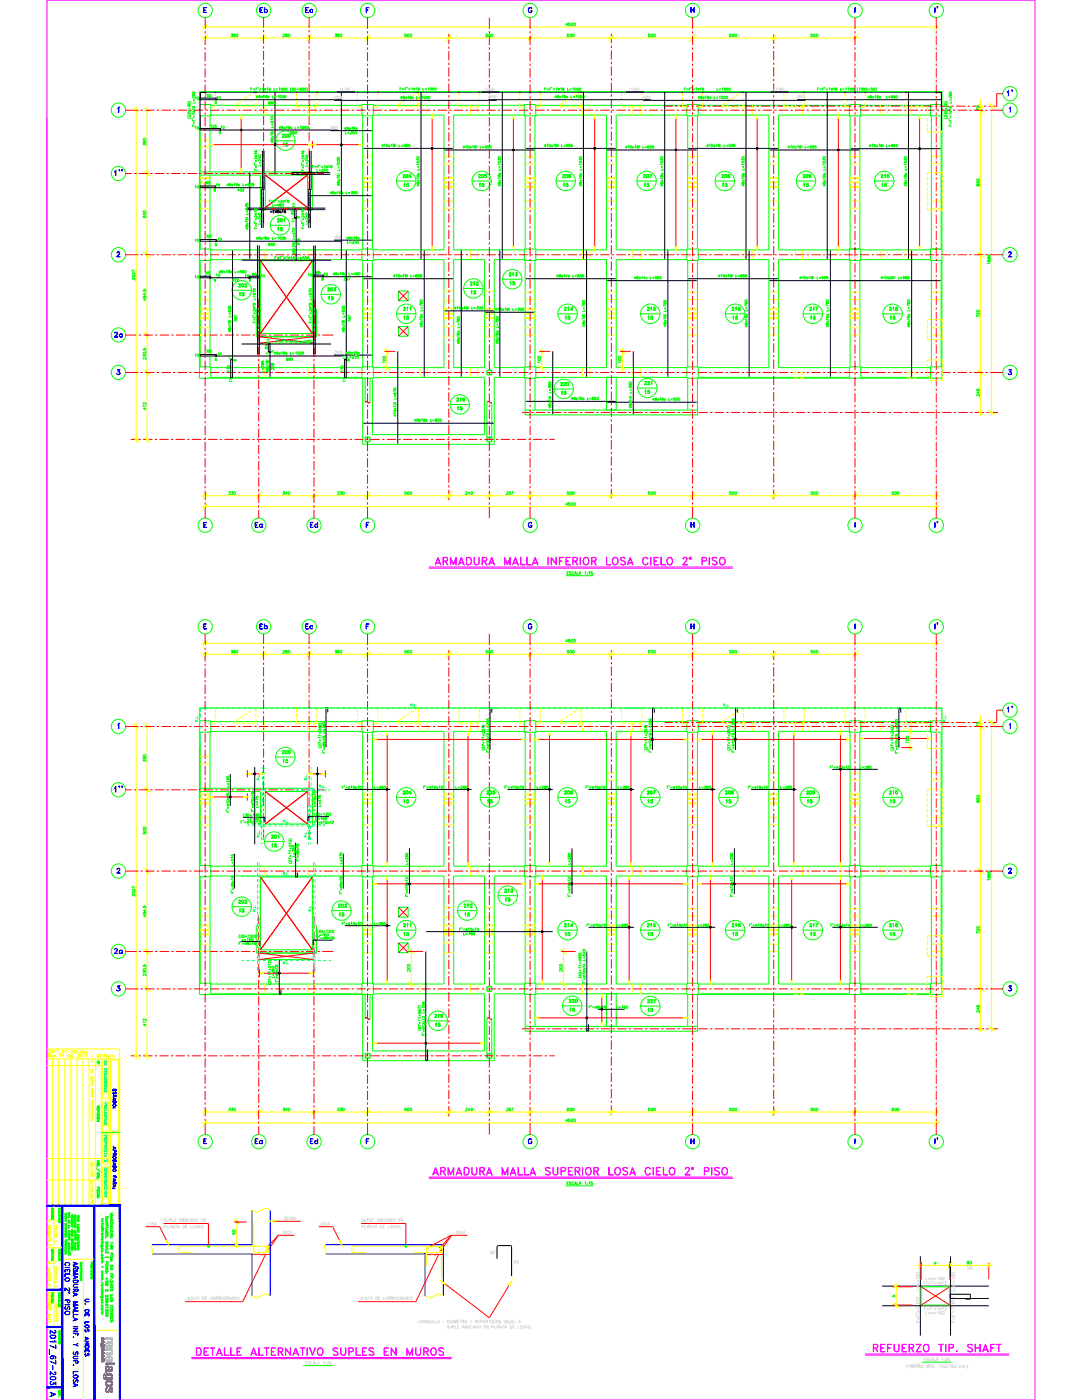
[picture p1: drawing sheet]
<svg xmlns="http://www.w3.org/2000/svg" width="216mm" height="279mm" viewBox="0 0 216 279" stroke-linecap="round" stroke-linejoin="round" font-family="sans-serif">
<defs><g id="words">
<g font-size="4" fill="#0f0">
<text x="50.4" y="3.9">Eb</text>
<text x="59.6" y="3.9">Ec</text>
<text x="21.5" y="68.4">2a</text>
<text x="49.7" y="106.5">Ea</text>
<text x="60.7" y="106.5">Ed</text>
<text x="50.4" y="126.6">Eb</text>
<text x="59.6" y="126.6">Ec</text>
<text x="21.5" y="191.6">2a</text>
<text x="49.7" y="229.7">Ea</text>
<text x="60.7" y="229.7">Ed</text>
</g>
<g font-size="4" fill="#f00">
<text x="202.8" y="20.5" transform="rotate(-90 202.8 20.5)">1'</text>
<text x="199.7" y="143.2">1'</text>
</g>
<g font-size="3.5" fill="#0f0">
<text x="188" y="3.9" transform="rotate(-90 188 3.9)">I'</text>
<text x="40.6" y="21.2" transform="rotate(-90 40.6 21.2)">10</text>
<text x="37.7" y="27.2">10</text>
<text x="55" y="28.6">200</text>
<text x="42" y="38.5">10</text>
<text x="79" y="36.7">204</text>
<text x="79.4" y="38.5">15</text>
<text x="94.5" y="38.5">15</text>
<text x="111.1" y="38.5">15</text>
<text x="127.4" y="38.5">15</text>
<text x="142.9" y="38.5">15</text>
<text x="159.1" y="38.5">15</text>
<text x="174.6" y="38.5">15</text>
<text x="57.1" y="47.3" transform="rotate(-90 57.1 47.3)">15</text>
<text x="42.3" y="49.4">10</text>
<text x="39.9" y="56.1">65</text>
<text x="42" y="56.4">10</text>
<text x="46.2" y="58.6">202</text>
<text x="92.8" y="60">15</text>
<text x="100.5" y="58.2">15</text>
<text x="46.6" y="60.3">15</text>
<text x="64.2" y="61">15</text>
<text x="79.4" y="64.9">15</text>
<text x="111.5" y="64.9">15</text>
<text x="127.7" y="63.1">215</text>
<text x="128.1" y="64.9">15</text>
<text x="144.6" y="63.1">216</text>
<text x="145" y="64.9">15</text>
<text x="160.2" y="63.1">217</text>
<text x="160.5" y="64.9">15</text>
<text x="176.4" y="64.9">15</text>
<text x="42.3" y="72.3">10</text>
<text x="44.4" y="73">11</text>
<text x="200" y="75.8">3</text>
<text x="110.4" y="78.3">220</text>
<text x="110.8" y="80.1">15</text>
<text x="127.4" y="79.7">15</text>
<text x="188" y="106.5" transform="rotate(-90 188 106.5)">I'</text>
<text x="188" y="126.6" transform="rotate(-90 188 126.6)">I'</text>
<text x="55.4" y="153.5">15</text>
<text x="79.4" y="161.6">15</text>
<text x="96" y="161.6">15</text>
<text x="111.5" y="161.6">15</text>
<text x="128.1" y="161.6">15</text>
<text x="143.6" y="161.6">15</text>
<text x="159.8" y="161.6">15</text>
<text x="176.4" y="161.6">15</text>
<text x="200" y="175.3">2</text>
<text x="46.2" y="181.7">202</text>
<text x="46.6" y="183.4">15</text>
<text x="66.3" y="184.1">15</text>
<text x="91.4" y="184.1">15</text>
<text x="99.5" y="181">15</text>
<text x="79.4" y="188">15</text>
<text x="111.5" y="188">15</text>
<text x="128.1" y="188">15</text>
<text x="145" y="188">15</text>
<text x="160.5" y="188">15</text>
<text x="176.4" y="188">15</text>
<text x="112.5" y="203.2">15</text>
<text x="128.1" y="203.2">15</text>
<text x="85.4" y="204.3">219</text>
<text x="85.7" y="206">15</text>
<text x="188" y="229.7" transform="rotate(-90 188 229.7)">I'</text>
</g>
<g font-size="3.5">
<text x="55.4" y="30.3">15</text>
<text x="56.8" y="44.1">60</text>
<text x="96.7" y="251.5">30</text>
</g>
<text font-size="3.5" fill="#f00" x="39.9" y="38.1">95</text>
<g font-size="3.5" fill="#0ff">
<text x="52.9" y="170.4">15</text>
<text x="19.4" y="233.2">X</text>
</g>
<text font-size="3.5" fill="#dcdcdc" x="191.9" y="253.6">80</text>
<g font-size="3.1" fill="#0f0">
<text x="44.8" y="8.5">360</text>
<text x="55" y="8.5">280</text>
<text x="65.6" y="8.5">360</text>
<text x="79.4" y="8.5">500</text>
<text x="111.8" y="8.5">500</text>
<text x="128.1" y="8.5">500</text>
<text x="144.3" y="8.5">500</text>
<text x="160.5" y="8.5">500</text>
<text x="41.6" y="21.9">5</text>
<text x="52.2" y="21.9">880</text>
<text x="42.3" y="27.9">5</text>
<text x="30" y="30.3" transform="rotate(-90 30 30.3)">390</text>
<text x="37.7" y="38.8">10</text>
<text x="196.1" y="38.5" transform="rotate(-90 196.1 38.5)">890</text>
<text x="30" y="44.8" transform="rotate(-90 30 44.8)">500</text>
<text x="59.6" y="45.5" transform="rotate(-90 59.6 45.5)">11</text>
<text x="37.7" y="49.4">10</text>
<text x="52.2" y="50.1">880</text>
<text x="47.6" y="56.4">10</text>
<text x="50.8" y="56.4">10</text>
<text x="61.7" y="55.7">65</text>
<text x="63.5" y="56.1">10</text>
<text x="196.1" y="64.6" transform="rotate(-90 196.1 64.6)">725</text>
<text x="52.2" y="69.5">11</text>
<text x="52.9" y="71.6">5</text>
<text x="37.7" y="72.3">10</text>
<text x="44.4" y="77.3">11</text>
<text x="45.5" y="73.4">6</text>
<text x="54.3" y="72.3" transform="rotate(-90 54.3 72.3)">11</text>
<text x="55.4" y="75.1" transform="rotate(-90 55.4 75.1)">208</text>
<text x="67.4" y="77.3">11</text>
<text x="68.1" y="73.4">6</text>
<text x="108.7" y="73.7" transform="rotate(-90 108.7 73.7)">100</text>
<text x="30" y="82.9" transform="rotate(-90 30 82.9)">412</text>
<text x="90" y="82.9">15</text>
<text x="196.1" y="80.4" transform="rotate(-90 196.1 80.4)">246</text>
<text x="44.4" y="99.8">330</text>
<text x="55" y="99.8">340</text>
<text x="66" y="99.8">330</text>
<text x="79.4" y="99.8">500</text>
<text x="91.7" y="99.8">249</text>
<text x="99.8" y="99.8">251</text>
<text x="111.8" y="99.8">500</text>
<text x="128.1" y="99.8">500</text>
<text x="144.3" y="99.8">500</text>
<text x="160.5" y="99.8">500</text>
<text x="176.7" y="99.8">500</text>
<text x="30" y="153.1" transform="rotate(-90 30 153.1)">390</text>
<text x="196.1" y="161.2" transform="rotate(-90 196.1 161.2)">890</text>
<text x="30" y="167.6" transform="rotate(-90 30 167.6)">500</text>
<text x="196.1" y="187.7" transform="rotate(-90 196.1 187.7)">725</text>
<text x="82.5" y="195.1" transform="rotate(-90 82.5 195.1)">200</text>
<text x="196.1" y="203.2" transform="rotate(-90 196.1 203.2)">246</text>
<text x="30" y="206" transform="rotate(-90 30 206)">412</text>
<text x="176.7" y="260">b</text>
</g>
<g font-size="3.1" fill="#f00">
<text x="95.6" y="8.5">500</text>
<text x="196.1" y="23.3" transform="rotate(-90 196.1 23.3)">25</text>
<text x="58.2" y="44.8">9</text>
<text x="182" y="149.6" transform="rotate(-90 182 149.6)">100</text>
<text x="196.1" y="146.4" transform="rotate(-90 196.1 146.4)">25</text>
</g>
<text font-size="3.1" x="59.6" y="42.3" transform="rotate(-90 59.6 42.3)">11</text>
<g font-size="3.1" fill="#ff0">
<text x="16.9" y="213.1">A</text>
<text x="18" y="234.9">/</text>
</g>
<text font-size="3.1" fill="#dcdcdc" x="101.2" y="253.3">50</text>
</g></defs>
<!-- layer: RLA-FORMATO -->
<path d="M9.4 0h197.1v279.4h-197.1z" fill="none" stroke="#f0f" stroke-width=".2"/>
<g fill="none" stroke="#ff0" stroke-width=".2">
<path d="M9.4 209.3h14.5v31.3M9.4 212.7h10.8M9.4 211.3h14.5M9.7 209.7h.3l-.3 .5h.4M9.7 211v-.6l.2 .6 .2-.6v.6M10.5 211.3v29.3M10.8 209.7l.1-.1v.6M10.8 210.7h.3v.3M10.8 210.6v.4M11.3 209.6h.3l-.2 .6M11.7 211.3v29.3M11.7 210.2h.6"/>
<path d="M11.9 210.5l.2-.1v.6M12.4 210.5l.2-.1v.6M12.7 209.7v-.1a.24 .24 0 0 0-.3 .3 .24 .24 0 0 0 .3 .2 .17 .17 0 0 0-.1-.3 .17 .17 0 0 0-.2 .2M12.9 209.6h.4l-.3 .6M12.9 211.4v29.3M13.5 210.4h.2a.29 .29 0 0 1 .2 .3 .29 .29 0 0 1-.2 .3h-.2zM13.5 209.9h.4M14 210.8l.3-.1a.17 .17 0 0 0-.3 0 .17 .17 0 0 0 0 .3 .17 .17 0 0 0 .3-.1M14.1 209.7h.3l-.3 .5h.4M14.1 211.3v29.3M14.8 210.7a.17 .17 0 0 0-.3 0 .17 .17 0 0 0 0 .2 .17 .17 0 0 0 .3 0M15.2 209.6h.3l-.1 .2a.19 .19 0 0 1 .1 .3 .19 .19 0 0 1-.3 0"/>
<path d="M15.4 211.3v29.3M15.5 210.6l.2-.2 .1 .2-.3 .4h.3M15.7 210.1h.1M16.6 211.3v29.3M17.8 211.3v29.3M19 211.3v29.3M20.2 211.3v29.3M20.5 211.5h1.2v7.8h-1.2zM20.5 219.9h1.2v5.9h-1.2zM20.5 218.1h1.2M20.7 210.5l.1-.1v.6M21.5 210.5a.24 .24 0 0 0-.3 .2 .24 .24 0 0 0 .3 .2 .16 .16 0 0 0-.1-.2 .16 .16 0 0 0-.2 .1"/>
<path d="M21.7 210.7a.17 .17 0 0 1 .3 0 .17 .17 0 0 1 0 .2 .17 .17 0 0 1-.3 0M21.7 210.6v.6M22.1 211.5h1.5v14.3h-1.5zM22.2 210.7h.3v.3M22.2 210.6v.4M22.5 210.7h.2l.1 .3M9.4 231.2h10.8M9.4 235.5h10.8M20.5 232.3v-6h1.2v6M20.5 232.9v7.4h1.2v-7.4M20.5 224.6h1.2M20.5 239.1h1.2"/>
<path d="M22.1 226.3h1.5v14h-1.5zM9.4 249h3M9.6 258h.5v.1l-.4 .2zM9.6 259.6v-.3h.5v.3M9.6 259.8h.5l-.5 .1 .5 .2h-.5M9.6 251.8h.5l-.5 .2 .5 .2h-.5M9.6 252.3h.1M9.6 254h.5l-.1 .4-.2-.4M9.6 254.5h.5v.3M9.6 255.2v-.2h.5v.2M9.6 255.4h.5l-.1 .3-.2-.3M9.6 256.9h.1"/>
<path d="M9.6 258.4h.5M9.6 259.1h.5M9.6 253h.5M9.7 259l-.1-.3 .3-.1a.17 .17 0 0 1 .2 .2 .17 .17 0 0 1-.2 .2M9.7 256.7l-.1-.3 .3-.1a.17 .17 0 0 1 .2 .2 .17 .17 0 0 1-.2 .2M9.7 253l.4 .4M9.8 254.5v.2M9.8 255v.1M9.8 259.3v.2M9.8 255.5l-.2 .2M9.9 253.2l-.3 .2M10.1 253.5h-.4l-.1 .2 .1 .1 .4 .1"/>
<path d="M10.8 240.6v24.2M12.4 251.3h6.4M16.6 251.3v28.1M9.6 260.8h.5l-.1 .3-.2-.3M9.6 261.6v-.3h.5v.3M9.8 260.3l.2 .3 .1-.3h-.5v.3l.2-.1M9.8 261.3v.2M9.8 261l-.2 .1M9.9 262.2l.2 .1-.1 .2-.4-.3v.3M10 263.2l.1 .1h-.5M10.1 263.6v.3l-.5-.2M11.1 260.4h.5l-.5 .3h.5"/>
<path d="M11.1 260.9h.5v.2l-.4 .1zM11.1 262l.5 .2-.5 .2M11.1 262.5h.5a.25 .25 0 0 1-.3 .3 .25 .25 0 0 1-.2-.3zM11.1 262.9l.5 .2-.5 .2M11.1 260.2h.5M11.1 261.4h.5M11.2 263.4v.3l.2-.3h.2l-.1 .3M11.2 261.9l-.1-.1 .1-.2a.23 .23 0 0 1 .3 0 .23 .23 0 0 1 .1 .2l-.1 .1M11.2 262.1v.2M11.2 263v.2M19.3 265.5h4.2"/>
<circle cx="10.4" cy="209.9" r=".25"/>
<circle cx="10.5" cy="210.8" r=".17"/>
<circle cx="14.8" cy="209.9" r=".25"/>
<circle cx="9.8" cy="262.8" r=".23"/>
</g>
<g fill="none" stroke="#0ff" stroke-width=".2">
<path d="M20.8 211.7h.5v.3v-.3M20.8 212.2h.5l-.4 .3h.4h-.5l.5-.3zM20.8 213.2h.5v.3l-.4 .1zM20.8 213.7h.5v.3v-.2M20.8 214.7l.5 .2-.5 .2 .5-.2zM20.8 215.5l.3-.2zM20.8 216.7l.5 .1h-.5v.2zM20.8 217.1l.5 .1h-.5v.2zM20.8 211.7v.3zM20.8 213.3a.25 .25 0 0 0 .2 .2 .25 .25 0 0 0 .3 0v-.2M20.8 213.8v.2zM20.9 214.2v.3l.4-.3v.3v-.3l-.4 .3z"/>
<path d="M20.9 214.7v.3M21.1 211.7v.2v-.2M21.1 213.8v.1v-.1M21.1 215.2v.3h.2v-.3h-.5h.5v.3h-.2v-.3M21.1 215.7l.1 .3 .1-.3h-.5h.5v.3h-.2v-.3M21.1 215.8l-.3 .2 .3-.1M20.8 237.7h.5zM20.8 238.4h.5l-.4 .4h.4h-.5l.5-.3zM20.8 220.9l.3-.1zM20.8 221.1h.5v.3v-.2h-.5v.2zM20.8 221.6h.5h-.5v.3zM20.8 222l.5 .1z"/>
<path d="M20.8 222.3h.5l-.4 .1 .4 .3h-.5l.4-.1-.4-.2 .4-.1zM20.8 222.8l.5 .1zM20.8 223.1h.5l-.4 .3h.4h-.5l.5-.3zM20.8 223.6l.5 .2-.5 .1 .5-.1zM20.8 229.1h.5v.3M20.8 229.1v.3zM20.9 236.1h.4l-.5 .1 .1 .2h.4h-.4zM20.9 228.6h.4l-.5 .1 .1 .2h.4h-.4zM20.9 237.5a.2 .2 0 0 1-.1-.2 .2 .2 0 0 1 .2-.2h.1a.2 .2 0 0 1 .2 .2 .2 .2 0 0 1-.1 .2M20.9 223.6v.3M21.1 226.6l.1 .3 .1-.4h-.5l.5 .1v.2h-.2v-.2M21.1 227.1v.2h.2v-.3h-.5l.5 .1v.2h-.2v-.2"/>
<path d="M21.1 227.2l-.3 .2 .3-.2M21.1 228.1v.2l.2 .1v-.3h-.5h.5v.2h-.2v-.2M21.1 220.2v.2l.2 .1v-.3h-.5h.5v.2h-.2v-.2M21.1 220.7v.2h.2v-.3h-.5l.5 .1v.2h-.2v-.2M21.1 221.2v.1v-.1M21.1 224.1l.1 .3 .1-.3h-.5h.5v.3h-.2v-.3M21.1 224.2l-.3 .2 .3-.1"/>
<circle cx="21.1" cy="217.7" r=".22"/>
<circle cx="21.1" cy="216.4" r=".22"/>
<circle cx="21.1" cy="217.7" r=".24"/>
<circle cx="21.1" cy="216.4" r=".24"/>
<circle cx="21.1" cy="236.8" r=".23"/>
<circle cx="21.1" cy="227.7" r=".22"/>
<circle cx="21.1" cy="238.1" r=".22"/>
<circle cx="21.1" cy="238.1" r=".24"/>
<circle cx="21.1" cy="227.7" r=".24"/>
</g>
<g fill="none" stroke="#0f0" stroke-width=".2">
<path d="M19.4 220.7h.4zM19.4 221l.2-.1zM19.4 221.2h.5v.3l-.1-.3h-.4v.3zM19.4 221.8l.5-.2-.5 .2 .5 .2zM19.4 222.1h.5zM19.4 222.8h.5zM19.4 223.5h.5l-.5 .3h.5h-.5l.4-.3zM19.4 236.9h.5v.3l-.1-.3zM19.4 238.3h.5zM19.4 238.6h.5zM19.4 238.7l.5 .2-.5 .2 .4-.2zM19.4 222.3l.1 .3 .3-.3v.3l-.1-.3-.3 .3z"/>
<path d="M19.5 238.8v.3M19.6 220.7l.2 .3 .1-.3-.1 .3h-.2zM19.6 238.3v.3M19.6 221.2v.2zM19.6 236.9v.2zM19.6 237.4v.1zM19.8 237.4l.1 .2zM19.9 237.3h-.5v.3v-.2M20.2 226.1h3.7M10.3 241.1h.3v.2l-.3 .1zM10.3 241.6h.3zM10.3 242.6h.3l-.3 .3h.3h-.3l.3-.3z"/>
<path d="M10.3 258h.3zM10.3 259.3h.3zM10.3 259.5l.3 .1zM10.3 259.7l.3 .2-.3 .1 .3-.1zM10.3 249.3h.3v.3h-.1v-.2v.2l.1-.2zM10.3 249.6l.2-.1zM10.3 249.8h.3v.2v-.2h-.3v.2zM10.3 250.3l.3-.2-.3 .2 .3 .2zM10.3 250.6l.3 .1zM10.3 242.2h.3M10.3 258.4h.3M10.3 241.1h.3v.2h-.3z"/>
<path d="M10.3 241.8l.1 .2 .2-.3v.3v-.3l-.3 .3zM10.3 242.2v.2zM10.3 258.4v.3zM10.3 250.8l.1 .3 .2-.3v.3v-.3l-.3 .3zM10.4 259.1a.18 .18 0 0 1-.1-.3 .18 .18 0 0 1 .3 0 .18 .18 0 0 1 0 .3M10.4 259.7v.3M10.5 242.2v.1v-.1M10.5 258v.1v-.1M10.5 258.4v.2v-.2M10.5 259.3v.2v-.2M10.5 249.8v.1v-.1M10.6 242.2v.2z"/>
<path d="M10.6 258v.3zM10.6 258.4v.3zM10.7 242.6v.3zM11.7 241.5l.4 .2-.4 .2 .3-.2zM11.7 242h.4h-.4v.3zM11.7 243.3h.4h-.4v.3zM11.7 259.3l.4 .1-.4 .2 .3-.2zM11.7 259.7l.4 .1h-.4v.2zM11.7 249.3h.4l-.1 .3h-.3zM11.7 249.8h.4zM11.7 250h.4l-.1 .2-.3 .1zM11.7 242.9l.4-.1-.4 .2 .4 .1h-.4z"/>
<path d="M11.7 258v.3v-.3h.4v.3l-.1-.3M11.7 258.4l.1 .3 .2-.3v.3v-.3l-.3 .3zM11.7 249.4h.3v.2h-.3zM11.7 250l.1 .3 .1-.3v.2h.1v-.2M11.7 250.5l.4-.1-.4 .2 .4 .1h-.4zM11.7 250.9v.2h.4h-.4zM11.8 241.4a.18 .18 0 0 1 0-.3 .18 .18 0 0 1 .2 0 .18 .18 0 0 1 0 .3M11.8 242.7a.19 .19 0 0 1-.1-.3 .19 .19 0 0 1 .3 0 .19 .19 0 0 1 0 .3M11.8 259.1a.18 .18 0 0 1 0-.2 .18 .18 0 0 1 .2 0 .18 .18 0 0 1 0 .2M11.8 241.6v.2M11.8 259.3v.3M11.9 258v.1z"/>
<path d="M13 242.5h.3zM13 242.6h.3l-.3 .2 .3 .1h-.3h.2l-.2-.1 .2-.2zM13 242.6h.1M13 243.4h.3l-.3 .2 .3 .1h-.3l.3-.3zM13 244.5l.3 .1-.3 .2 .3-.2zM13 244.9h.3l-.3 .2h.3h-.3l.3-.2zM13 245.2l.3 .1zM13 245.5h.3zM13 246h.3v.2v-.2M13 246.3l.3 .3v-.3v.2M13 246.7l.3 .1-.3 .1 .3-.1zM13 247.5h.3z"/>
<path d="M13 248.1h.3v.2l-.2-.1v-.1l.2 .2v-.2zM13 248.4h.3v.2h-.2v-.2l.1 .2h.1v-.2zM13 248.4h.1M13 248.6l.1-.1zM13 248.8h.3v.2v-.2M13 249.1l.3 .1-.3 .1 .3-.1zM13 249.4l.3 .1h-.3v.2zM13 249.7h.3v.3h-.3zM13 250.1l.3 .1-.3 .1 .3-.1zM13 246.3l.3 .2M13 246v.2zM13 246.3v.3z"/>
<path d="M13 248.8v.2zM13 249.8h.3v.1l-.2-.1-.1 .2zM13 242.1v.2l.2-.2 .1 .2M13 244.2v.2l.3-.2v.2M13 245.6h.3l-.3 .1 .3 .2h-.3zM13 244.5v.2M13 246.7v.2M13 249.1v.2M13 250.1v.2M13.1 244.5v.2M13.1 246.7v.2M13.1 249.1v.2"/>
<path d="M13.1 250.1v.2M13.1 248.2l-.1 .1 .1-.1M13.1 245.3v.2M13.1 246v.1zM13.1 248.8v.1zM13.3 247.4v.2zM13.6 242h.4h-.4v.2zM13.6 242.7h.4zM13.6 243.5h.4v.2l-.3 .1zM13.6 244.6h.4h-.4v.2zM13.6 244.8l.4 .2-.4 .1 .3-.1zM13.6 245.6h.1"/>
<path d="M13.6 246.6h.4l-.3 .2 .3 .1h-.4l.3-.3zM13.6 247.1h.4zM13.6 247.3h.4v.2v-.2h-.4v.2zM13.6 248h.4l-.3 .1 .3 .2h-.4l.3-.1-.3-.1 .3-.1zM13.6 248.4l.4 .1-.4 .1 .3-.1zM13.6 248.8h.4zM13.6 249l.2-.1zM13.6 249.2h.1M13.6 249.4h.4zM13.6 249.6h.4l-.3 .2h.3h-.4l.3-.2zM13.6 249.9h.4v.2v-.1h-.4v.1zM13.6 250.3l.4 .2v-.2v.2z"/>
<path d="M13.6 246.3h.4M13.6 243.9h.4M13.6 242.3h.4l-.4 .1 .4 .1h-.3zM13.6 242.8l.1 .2 .2-.2 .1 .2-.1-.2-.2 .2zM13.6 243.9v.2zM13.6 246l.4-.1-.4 .1 .4 .1h-.3zM13.6 246.3v.2zM13.6 250.3v.2zM13.7 244.9v.2M13.7 248.4v.2M13.8 243.9v.1v-.1M13.8 245.6v.1v-.1"/>
<path d="M13.8 246.3v.1v-.1M13.8 247.3v.1v-.1M13.8 250h.1M13.8 248.8l.1 .2 .1-.2M14 243.9v.2v-.2M14 244.1h.1M14 245.6h-.4h.4M14 245.6v.2v-.2M14 245.8h.1M14 246.3v.2v-.2M14 246.5h.1M14 247.5h.1"/>
<path d="M14 248.8l-.1 .2-.1-.2M14 249.2h-.4h.4M14 250.1h.1M14 247v.2M14 249.1v.2M14.3 242.5h.2v.2a.15 .15 0 0 0 .1-.2 .15 .15 0 0 0-.2 0 .15 .15 0 0 0-.1 .2h.1zM14.3 243.2h.3l-.3 .2 .3 .1h-.3l.3-.3zM14.3 243.2h.1M14.3 243.6l.3 .2v-.2v.2zM14.3 243.6v.2v-.2M14.3 243.9l.3 .2-.3 .1 .3-.1zM14.3 244.3h.3h-.3v.2z"/>
<path d="M14.3 245.3l.3 .1-.3 .2 .3-.2zM14.3 245.7h.3zM14.3 246h.3zM14.3 246.1l.3 .2-.3 .1 .3-.1zM14.3 246.5v.2l.2-.2 .1 .2v.1l-.1-.3-.2 .3zM14.3 247.2h.3v.3v-.2h-.3v.2zM14.3 247.6v.2l.3-.2v.2v-.2l-.3 .2zM14.3 247.9h.3zM14.3 248.2l.3 .2-.3 .1 .3-.1zM14.3 248.2h.1M14.3 248.6h.3zM14.3 248.9l.3 .3v-.3v.3l-.3-.2v.2z"/>
<path d="M14.3 249.3l.3 .1-.3 .2 .3-.2zM14.4 243.9v.3M14.4 245.3v.2M14.4 246.2v.2M14.4 248.3v.2M14.4 249.3v.2M14.4 245.8l-.1 .1 .1-.1M14.4 247.3v.1l.1-.1M14.4 248.7l-.1 .1 .1-.1M14.5 245.7v.2l.1-.2M14.5 247.9v.2l.1-.2M14.5 248.6v.2l.1-.2"/>
<path d="M14.6 245.7v.2l-.2-.2M14.6 247.9v.3l-.2-.3M14.6 248.6v.2l-.2-.2M14.8 242.4h.4l-.3 .2 .3 .1h-.4h.3l-.3-.1 .3-.1zM14.8 242.8l.4 .2-.4 .1 .4-.1zM14.8 243.2h.1M14.8 243.6h.4zM14.8 243.7l.4 .1-.4 .2 .4-.2zM14.8 243.7h.1M14.8 244.1h.4l-.3 .2h.3h-.4l.4-.2zM14.8 244.5h.4l-.3 .2h.3h-.4l.4-.2zM14.8 246.3h.4z"/>
<path d="M14.8 246.6h.4zM14.8 247.3h.4zM14.8 248.3l.4 .1-.4 .2 .4-.2zM14.8 249.4l.4-.1-.2 .1 .2 .2zM14.8 245.5h.4M14.9 245.9h.3l-.3 .1 .3 .1h-.3zM14.9 248.7h.3l-.3 .1 .3 .1h-.3zM14.9 248.2a.15 .15 0 0 1 0-.2 .15 .15 0 0 1 .2 0 .15 .15 0 0 1 .1 .2h-.1M14.9 242.9v.2M14.9 243.7v.2M14.9 248.3v.2M15 245.5l.2 .3-.2-.3"/>
<path d="M15 243.2v.2h.2v-.2v.2h-.2zM15 243.3l-.2 .1 .2-.1M15 246.3l.1 .2 .1-.2v.2zM15 247.3l.1 .2 .1-.2v.2h-.2zM15 247.4l-.2 .1 .2-.1M15 244.9v.1zM15 246.6v.1zM15 247v.1zM15 245.6l-.2 .2 .2-.2M15.2 243.2h-.4h.4M15.2 244.8v.2v-.1M15.2 245h.1"/>
<path d="M15.2 244.8h-.4v.2l.1-.1M15.2 246.6v.2v-.2M15.2 246.8h.1M15.2 246.9v.2v-.1M15.2 247.1h.1M15.2 246.9h-.4v.2l.1-.1M15.2 249.1h-.4l.4 .1M15.2 249v.3M15.4 242.6h.4v.1l-.1 .1-.1-.2 .1 .2 .1-.2zM15.4 242.8l.2-.1zM15.4 243.2h.4l-.3 .3h.3h-.4l.3-.2zM15.4 244.3h.4h-.3l-.1 .2z"/>
<path d="M15.4 244.6l.4 .1-.4 .2 .3-.2zM15.4 244.6h.1M15.4 247.2h.4l-.3 .2h.3h-.4l.3-.2zM15.4 247.6l.4 .1zM15.4 247.9h.4v.2l-.2-.1v-.1l.1 .2 .1-.2zM15.4 248.1l.2-.1zM15.4 248.5h.4v.2h-.2v-.1l.1 .2 .1-.2zM15.4 248.9l.4 .1-.4 .1 .3-.1zM15.4 248.9h.1M15.5 243l-.1 .1v-.2h.4v.2v-.1M15.5 243.6l-.1 .2v-.2h.4v.2v-.2M15.5 248.2l-.1 .2v-.2h.4v.2v-.2"/>
<path d="M15.5 245h.2l.1 .2-.1-.2h-.2v.2h.1l-.2-.1zM15.5 245.7v.2l.2-.2v.3v-.3l-.2 .3zM15.5 249.2v.2l.2-.2 .1 .2-.1-.2-.2 .2zM15.5 244.6v.2M15.5 248.9v.2M15.6 248.6l-.2 .2 .2-.1M15.6 243v.1zM15.6 243.6v.2zM15.6 248.2v.1zM15.8 247.5v.3zM16 252.9h.4l-.4 .3h.4h-.4l.3-.3zM16 254.1h.4l-.4 .3h.4h-.4l.3-.3z"/>
<path d="M16 254.6h.4zM16 254.8l.1 .3 .2-.1 .1-.2M16 253.7h.4M16 254.8h.4M16 253.7v.3zM16 254.8l.1 .3 .2-.1v-.2M16.1 252.2a.19 .19 0 0 1-.1-.2 .19 .19 0 0 1 .3 0 .19 .19 0 0 1 0 .2M16.2 253.7v.2v-.2M16.3 253.4h-.3h.3M16.3 253.3l.1 .3zM16.3 253.7l.1 .3zM18.1 251.9h.4v.2h-.2v-.2v.2h.1l.1-.2z"/>
<path d="M18.1 252.3h.4zM18.1 253.6v.3v-.2M18.1 254.6h.4zM18.3 252.3l.1 .3 .1-.3-.1 .3zM18.3 252.4l-.2 .2 .2-.1M18.3 253.3l.2 .2-.4-.2 .4-.1-.2 .1M18.3 253.7v.1zM18.5 253.7v.2zM18.5 254.5v.2zM18.5 253.6l-.4 .1M20.1 248.5v.3h.4h-.4zM20.1 258.8v.2l.4 .1h-.3z"/>
<path d="M20.2 243.3h.3zM20.2 243.5h.3zM20.2 245.7l.3 .1zM20.2 246.6l.3 .1zM20.2 247.7h.5zM20.2 248.2l.3 .1zM20.2 251.4h.3zM20.2 252.8l.5 .1zM20.2 253.8l.3-.2-.2 .2 .2 .1-.2 .1 .2 .1-.3-.1 .3-.1zM20.2 254.4l.3-.1-.2 .1 .2 .2-.2 .1 .2 .1-.3-.1 .3-.1zM20.2 255.1l.3-.1-.2 .1 .2 .1-.2 .1 .2 .2-.3-.2 .3-.1zM20.2 256h.3z"/>
<path d="M20.2 256.9h.3zM20.2 257.9h.5zM20.2 258.5h.3zM20.2 249.8h.2M20.3 250.1h.1M20.2 250.4a.16 .16 0 0 1 .3 0 .16 .16 0 0 1-.1 .2 .15 .15 0 0 0 .1-.2 .15 .15 0 0 0-.2 0v.3zM20.3 255.7h.1M20.2 258.2a.18 .18 0 0 1 .3 0 .18 .18 0 0 1 0 .3v-.3h-.2v.3zM20.2 258.8a.18 .18 0 0 1 .3 0 .18 .18 0 0 1 0 .2v-.2h-.2v.2zM20.3 245.1a.25 .25 0 0 1 .3-.1 .25 .25 0 0 1 .1 .4 .25 .25 0 0 1-.4 0h.3h-.2a.23 .23 0 0 0 .3-.2 .23 .23 0 0 0-.3-.2 .23 .23 0 0 0-.2 .3l.1 .1zM20.3 249.6v.2M20.3 259.8l-.1 .2h.2"/>
<path d="M20.3 246.1l.2 .1-.1 .2v-.3v.3a.15 .15 0 0 0 .1-.2 .15 .15 0 0 0-.2-.1v.3zM20.3 247.2h.2l-.1 .3v-.3v.3a.16 .16 0 0 0 .1-.3 .15 .15 0 0 0-.2 0v.3zM20.3 247.9a.19 .19 0 0 1 .2 .1 .19 .19 0 0 1 0 .2l-.1-.3-.2 .3zM20.3 248.5a.18 .18 0 0 1 .2 .1 .18 .18 0 0 1 0 .2l-.1-.3h-.1l-.1 .3zM20.3 249.6h-.1M20.3 249.6v.3l.1-.3M20.3 256.3l.2 .1-.1 .3v-.4l-.2 .3zM20.3 257.4l.2 .1-.1 .2v-.3v.3a.15 .15 0 0 0 .1-.2 .15 .15 0 0 0-.2-.1v.3zM20.3 259.8h-.1M20.3 259.8v.3l.1-.3M20.4 245.2h.2l-.1 .2v-.2h-.1v.2zM20.4 245.8l.1 .2z"/>
<path d="M20.4 256l.1 .2zM20.4 249.6h.1M20.4 259.8l.1 .3v-.3l-.2 .3M20.4 243.5l.1 .3h-.3h.3zM20.4 246.7l.1 .2-.3 .1 .3-.1zM20.4 251.4l.1 .3h-.3h.3zM20.4 251.7l.1 .3h-.3h.3zM20.4 256.9l.1 .3h-.3l.3-.1zM20.5 249.6v.2M20.5 244.1v.1zM20.5 249.8v-.2l-.2 .2M20.7 243.3h.1"/>
<path d="M20.7 244.2v.1l-.1-.2h-.4l.5 .1M20.9 250.9h.8zM21 247h.1h-.1M21.1 243.3l.5 .2-.5 .2 .4-.2zM21.1 243.9h.5l-.5 .4h.5h-.5l.4-.4zM21.1 244.6h.4zM21.1 245h.5zM21.1 245.2l.5 .2-.5 .2 .4-.2zM21.1 248.5h.5zM21.1 248.8h.5zM21.1 249.1h.5zM21.1 249.3h.5h-.5v.3z"/>
<path d="M21.1 249.8h.5v.3l-.1-.3h-.4v.3zM21.1 251.7h.5v.4l-.1-.3zM21.1 252.8h.5l-.5 .4h.5h-.5l.4-.3zM21.1 257.3l.3 .3 .1-.2v.2l-.1 .1-.3-.4v.4zM21.1 258.4l.3 .4 .1-.3v.3h-.1l-.3-.3v.3zM21.1 247v.1M21.1 242.8l.1 .3 .3-.3v.3v-.3l-.3 .3zM21.1 247h.1M21.1 254.1h.1M21.1 255.2h.4zM21.1 255.9l.1 .1 .2-.1M21.1 256.3h.4v.2"/>
<path d="M21.1 256.4l.1 .1 .2-.1M21.1 259.2l.1 .2 .2-.2M21.1 259.8v-.2a.23 .23 0 0 0 .2 .3 .23 .23 0 0 0 .2-.3 .18 .18 0 0 0-.2 .1 .18 .18 0 0 0 0 .2M21.1 245.8a.24 .24 0 0 1 .4 0 .24 .24 0 0 1 0 .4 .21 .21 0 0 0 0-.3 .21 .21 0 0 0-.3-.1 .21 .21 0 0 0 0 .3l.1-.1v.2l-.2-.1zM21.1 255.7h.1M21.1 259v.1M21.2 255.7h-.1a.19 .19 0 0 0 0 .2 .19 .19 0 0 0 .3 0v-.2h.1l.1 .2v-.2h-.2l-.1 .3M21.2 255.7v.3M21.2 259h-.1a.19 .19 0 0 0 0 .3 .19 .19 0 0 0 .3 0v-.2h.1l.1 .2v-.2l-.2-.1-.1 .4M21.2 259v.4M21.2 256.2v.3M21.2 243.3v.4"/>
<path d="M21.2 245.2v.4M21.2 243.4v.2M21.2 245.3v.2M21.3 255v.4zM21.3 259.7l.1-.1 .1 .1M21.3 249.8v.2v-.2M21.3 251.8v.1v-.1M21.3 256.2a.17 .17 0 0 1 .1 .3 .17 .17 0 0 1-.3 0v-.1a.23 .23 0 0 1 .3-.2 .23 .23 0 0 1 .1 .3M21.3 248.5v.3M21.4 254.1h.1M21.4 256.3l-.1-.1v.3M21.4 259.6v.3l-.1-.1"/>
<path d="M21.5 259.6v.3M21.5 244.5l.1 .3zM21.5 259.8l-.1 .1-.3-.1M22.1 242.1h.4l-.4 .3 .4 .2h-.4l.3-.1-.3-.1 .3-.2zM22.1 242.7l.4 .3-.4 .2 .4-.2zM22.1 243.9h.4v.2a.25 .25 0 0 1-.2 .2 .25 .25 0 0 1-.2-.2zM22.1 244.5l.4 .2-.4 .2 .4-.2zM22.1 245.1h.4h-.4v.3zM22.1 245.6h.4v.3v-.3h-.4v.3zM22.1 246.1h.4l-.4 .3 .4 .1h-.4l.4-.4zM22.1 246.6l.4 .3-.4 .2 .4-.2zM22.1 248h.4v-.1v.1z"/>
<path d="M22.1 250.1h.4v.3h-.2v-.3l.1 .3 .1-.3zM22.1 250.6l.3 .1zM22.1 252.5l.3 .3 .1-.3v.3h-.1zM22.1 252.5v.3v-.3M22.1 254.8h.4v.3v-.3zM22.1 255.6l.3 .3h.1v-.3l-.1 .3-.3-.3v.3v-.3M22.1 257.3l.4 .2v-.2l-.1 .3-.3-.4v.4v-.3M22.1 258.4h.4h-.4v.3zM22.1 258.8l.4 .2-.4 .2 .4-.2zM22.1 243.4a.23 .23 0 0 1 .4 0 .23 .23 0 0 1-.1 .4 .21 .21 0 0 0 .1-.4 .21 .21 0 0 0-.3 0 .21 .21 0 0 0 0 .3l.1-.1v.2l-.2-.1zM22.1 244h.4v.2l-.3 .1zM22.1 249.2h.4"/>
<path d="M22.1 255.3h.1M22.1 256.9h.4M22.1 259.4l.1 .4 .3-.4v.3v-.3l-.3 .4-.1-.1zM22.1 249.2a.2 .2 0 0 1 .2-.3 .2 .2 0 0 1 .2 .3M22.1 250.9v.2l.3-.2-.1 .3 .1-.3M22.1 257a.21 .21 0 0 1 .2-.3 .21 .21 0 0 1 .2 .3M22.2 248.4l.3 .3h-.4l.4-.1-.3-.2v.4zM22.2 253l.3 .3h-.4h.4l-.3-.3v.4zM22.2 256.1l.3 .3h-.4h.4l-.3-.3v.4zM22.2 242.8v.3M22.2 244.5v.4M22.2 246.7v.3"/>
<path d="M22.2 258.9v.3M22.3 250.9h.1M22.3 250.9l-.1 .3-.1-.3M22.3 245.6v.1zM22.3 254.8v.2zM22.5 250.6h.1M11.7 260.1l.4 .1-.4 .2 .3-.2zM11.7 265.6h.4l-.4 .3h.4h-.4l.3-.3zM11.7 266.5h.4l-.4 .2 .4 .2h-.4l.3-.1-.3-.1 .3-.1zM11.7 267h.4v.3l-.1-.2h-.3v.2zM11.7 267.5h.4l-.1 .2-.1-.1v-.1v.2h.1v-.2zM11.7 277.5h.4l-.1 .2-.1-.1v-.1v.2h.1v-.2z"/>
<path d="M11.7 277.7l.2-.1zM11.7 277.9h.4v.3l-.1-.3h-.3v.3zM11.7 278.4l.4-.1-.4 .1 .4 .2zM11.7 278.8h.1M11.7 260.6l.1 .2 .2-.3v.3v-.3l-.3 .3zM11.7 266.1l.4-.1-.4 .2 .4 .1h-.4zM11.8 260.1v.3M11.9 267.6l-.2 .1 .2-.1M11.9 267.1v.1zM11.9 277.9v.2zM20.2 261.6h.3zM20.3 260.3h.1"/>
<path d="M20.2 260.6a.16 .16 0 0 1 .3 0 .16 .16 0 0 1-.1 .3 .16 .16 0 0 0 .1-.3 .15 .15 0 0 0-.2 0v.3zM20.4 261.6l.1 .3h-.3h.3zM20.4 261.9l.1 .3-.3 .1 .3-.1zM21.1 260.9h.4v-.1l.1 .1zM21.1 261.5l.1 .1 .2-.1M21.1 262.1h.4M21.1 262.6h.4M21.1 262.1v-.1a.22 .22 0 0 1 .2-.2 .22 .22 0 0 1 .2 .2v.1M21.1 262.7v-.1a.22 .22 0 0 1 .3-.2 .22 .22 0 0 1 .1 .3M21.1 261.3h.1M21.2 261.3h-.1a.18 .18 0 0 0 0 .2 .18 .18 0 0 0 .3 0v-.1M21.2 261.3v.3"/>
<path d="M21.2 260.2l.3 .2h-.4h.5l-.4-.3v.4v-.3M21.4 261.4l.2 .2v-.3l-.1 .3-.1-.2-.1 .2M22.1 261.7h.4l-.4 .4h.4h-.4l.4-.3zM22.1 262.4h.4v.2a.24 .24 0 0 1-.2 .2 .24 .24 0 0 1-.2-.2zM22.1 263h.4v.3v-.3h-.4v.3zM22.1 262.4h.4v.3a.25 .25 0 0 1-.3 0 .25 .25 0 0 1-.1-.3zM22.1 263.5l.1 .3 .3-.4v.4v-.3l-.3 .3zM22.2 260.9a.23 .23 0 0 1-.1-.3 .23 .23 0 0 1 .4 0 .23 .23 0 0 1-.1 .3M22.3 263v.1z"/>
<circle cx="19.6" cy="237.9" r=".22"/>
<circle cx="19.6" cy="223.1" r=".2"/>
<circle cx="19.6" cy="223.1" r=".22"/>
<circle cx="10.5" cy="251.4" r=".16"/>
<circle cx="10.5" cy="243.2" r=".16"/>
<circle cx="10.5" cy="251.4" r=".19"/>
<circle cx="10.5" cy="243.2" r=".18"/>
<circle cx="11.9" cy="251.4" r=".16"/>
<circle cx="11.9" cy="251.4" r=".18"/>
<circle cx="11.9" cy="243.8" r=".16"/>
<circle cx="11.9" cy="243.8" r=".18"/>
<circle cx="13.1" cy="247.8" r=".15"/>
<circle cx="13.1" cy="243.2" r=".15"/>
<circle cx="13.2" cy="243.2" r=".17"/>
<circle cx="13.2" cy="247.8" r=".17"/>
<circle cx="14.5" cy="243" r=".15"/>
<circle cx="14.5" cy="244.7" r=".15"/>
<circle cx="14.5" cy="243" r=".17"/>
<circle cx="14.5" cy="244.7" r=".17"/>
<circle cx="15.6" cy="245.5" r=".15"/>
<circle cx="15.6" cy="246.5" r=".17"/>
<circle cx="15.6" cy="246.9" r=".15"/>
<circle cx="15.6" cy="246.9" r=".16"/>
<circle cx="15.6" cy="245.5" r=".16"/>
<circle cx="16.2" cy="255.4" r=".17"/>
<circle cx="16.2" cy="252.5" r=".16"/>
<circle cx="16.2" cy="255.4" r=".19"/>
<circle cx="16.2" cy="252.5" r=".18"/>
<circle cx="18.3" cy="255" r=".17"/>
<circle cx="18.3" cy="252.9" r=".16"/>
<circle cx="18.3" cy="255" r=".19"/>
<circle cx="18.3" cy="252.9" r=".18"/>
<circle cx="18.3" cy="254.2" r=".19"/>
<circle cx="20.4" cy="251" r=".18"/>
<circle cx="20.4" cy="244.6" r=".18"/>
<circle cx="20.4" cy="259.4" r=".18"/>
<circle cx="20.4" cy="259.4" r=".15"/>
<circle cx="20.4" cy="249.2" r=".15"/>
<circle cx="20.4" cy="249.2" r=".17"/>
<circle cx="20.4" cy="251" r=".15"/>
<circle cx="20.4" cy="244.6" r=".15"/>
<circle cx="21.3" cy="253.6" r=".22"/>
<circle cx="21.3" cy="252.4" r=".25"/>
<circle cx="21.3" cy="246.6" r=".25"/>
<circle cx="21.3" cy="253.6" r=".24"/>
<circle cx="21.3" cy="246.6" r=".22"/>
<circle cx="21.3" cy="252.4" r=".22"/>
<circle cx="21.3" cy="248" r=".25"/>
<circle cx="22.2" cy="251.5" r=".18"/>
<circle cx="22.2" cy="251.5" r=".15"/>
<circle cx="22.3" cy="254.4" r=".21"/>
<circle cx="22.3" cy="254.4" r=".23"/>
<circle cx="22.3" cy="256.9" r=".23"/>
<circle cx="22.3" cy="249.1" r=".23"/>
<circle cx="11.9" cy="268" r=".16"/>
<circle cx="11.9" cy="268" r=".18"/>
<circle cx="20.4" cy="261.2" r=".18"/>
<circle cx="20.4" cy="261.2" r=".15"/>
<circle cx="21.3" cy="262" r=".24"/>
<circle cx="21.3" cy="262.5" r=".23"/>
<circle cx="22.3" cy="261.3" r=".24"/>
<circle cx="22.3" cy="261.3" r=".21"/>
</g>
<g fill="none" stroke="#00f" stroke-width=".2">
<path d="M22.5 217.4h.7v.3v-.3M22.5 219l.7 .3-.7 .2 .6-.2zM22.5 219.7h.7v.2a.34 .34 0 0 1-.3 .3 .34 .34 0 0 1-.4-.3zM22.6 217.4l-.1 .3zM22.6 218l.1 .3 .4-.4 .1 .4-.2-.3-.4 .4zM22.6 219.8a.31 .31 0 0 0 .2 .3 .31 .31 0 0 0 .4-.2v-.1M22.7 219.1v.4M22.8 217.4v.2l.1-.2M23.2 218.7h-.7h.7M23.2 218.5v.4zM22.5 228.9l.7 .2-.7 .3 .6-.3zM22.5 235.2l.7 .3-.7 .2 .6-.2z"/>
<path d="M22.5 236.3l.3-.2zM22.5 236.5l.7 .2-.7 .3 .6-.3zM22.6 237.1v.1zM22.6 237.2h.1M22.6 221v.1zM22.6 221.1h.1M22.7 228.9v.4M22.7 235.3v.3M22.7 236.5v.4M22.8 234.7v.3l.3 .1 .1-.4h-.7h.7l-.1 .3h-.2v-.3M22.8 235.9l.1 .4h.2l.1-.4h-.7h.7l-.1 .4-.2-.1v-.3M22.9 237.1v.1z"/>
<path d="M22.9 237.2h.1M22.9 221v.1zM22.9 221.1h.1"/>
<circle cx="22.9" cy="220.6" r=".3"/>
<circle cx="22.9" cy="220.6" r=".27"/>
</g>
<g fill="#00f" stroke="#00f" stroke-width=".2">
<path d="M23.8 240.7v38.7h.2zM23.8 240.7l.2-.2v38.9zM9.4 240.7h14.4l.2-.2zM9.4 240.5h14.6l-14.6 .2z"/>
<path d="M18.7 240.6v38.8h.3zM18.7 240.6h.3v38.8z"/>
<path d="M12.3 240.6v38.8h.3zM12.3 240.6h.3v38.8z"/>
<path d="M9.4 257.3v.2l3-.2zM9.4 257.5l3-.2v.2z"/>
<path d="M9.4 264.7v.2l3-.2zM9.4 264.9l3-.2v.2z"/>
<path d="M9.4 276.7v.3l3-.3zM9.4 277l3-.3v.3z"/>
</g>
<!-- layer: RLA-LOGO -->
<g fill="none" stroke="#c0c0c0" stroke-width=".2">
<path d="M21.1 271.2h.1M21.1 268.3h.2M21.1 268.4h.1M21.1 268.4h.2M21.1 268.5h.2M21.1 271h.2M21.1 271.1h.2M21.1 271.3h.2M21.1 271.4h.2M21.1 267.2h1.4v-.2h-1.4v.2h.9M21.1 269.3h1.4v.2h-1.4zM21.1 267h1.4"/>
<path d="M21.1 267.1h1.4M21.1 268.6h.2M21.1 271.4h.3M21.1 269.3h1.4M21.1 269.4h1.4M21.1 270.1h1.3M21.1 268.6h.3M21.1 271.5h.3M21.1 268.7h.4M21.2 271.5h.3M21.2 268.7h.3v.2M21.2 271.5h.3v.2"/>
<path d="M21.2 268h1.1M21.2 270.8h1.1M21.2 268.8h.3M21.3 267.9h1M21.3 270.8h1M21.3 271.1h-.2M21.3 271.6h.2M21.3 268.2h-.2M21.3 268.8h.2M21.3 270.7h.9M21.3 271.7h.2M21.3 267.9h.9"/>
<path d="M21.4 268.1h-.3M21.4 268.9h.1M21.4 271h-.3M21.4 270.7h.7M21.4 270.9h-.3M21.4 267.8h.7M21.4 271.7h.1M21.5 268.1h-.4M21.5 268.9h.1M21.5 271.7h.1M21.5 270.6h.5M21.5 270.8l-.4 .1"/>
<path d="M21.5 267.8h.5M21.6 268h-.4M21.7 268v.9h.3M21.7 270.8v1h.2M21.7 268h.7M21.7 268.1h.2M21.7 268.2h.2M21.7 268.3h.2M21.7 268.4h.2M21.7 268.5h.2M21.7 268.6h.2M21.7 268.7h.2"/>
<path d="M21.7 268.7h.7M21.7 270.8h.2M21.7 270.9h.2M21.7 271h.2M21.7 271.1h.2M21.7 271.2h.2M21.7 271.3h.2M21.7 271.4h.2M21.7 271.5h.2M21.7 271.5h.6M21.9 268v.7M21.9 270.8v.8"/>
<path d="M21.9 270.8l.5 .1M22 267.2l.4 .1M22.1 268.1h.3M22.1 270.9h.3M22.1 271.7h-.4M22.1 269.5h.3M22.2 267.3h.2M22.2 268.1h.2M22.2 268.9h-.5M22.2 271h.2M22.2 269.6h.2M22.2 268.2h.2"/>
<path d="M22.2 267.4h.3M22.2 268.5h.2M22.2 268.8h-.5M22.2 271.4h.2M22.2 271.7h-.5M22.2 267.6h.3M22.2 268.2h.3M22.2 271.1h.3M22.2 269.7h.3M22.3 267.5h.2M22.3 268.3h.2M22.3 271.1h.2"/>
<path d="M22.3 271.3h.2M22.3 271.6h-.6M22.3 269.7h.2M22.3 270h.2M22.3 267.2h.1M22.3 268.4h.2M22.3 271.2h.2M22.3 269.5h.1M22.3 269.8h.2M22.3 269.9h.2M22.3 268.8h-.6M22.4 270.2h-1.3"/>
<path d="M22.4 268.7h-.4M22.4 271.5h-.4M22.4 271.5h-.3M22.4 268.6h-.3M22.4 268.6h-.2M22.4 271.4h-.2M22.5 268.5h-.3M22.5 271.3h-.3M22.5 270.1h-1.4v.2h1.2M22.5 267.6h-.3M22.5 270h-.3"/>
</g>
<g fill="none" stroke="#707070" stroke-width=".2">
<path d="M20 268.4h.1M20 268.5h.1M20 268.5h.2M20 268.6h.7h-.6M20 268.3h.2M20.1 268.2l.1 .1M20.1 268.4h-.1M20.2 267.3h.1M20.2 267.2l.1 .1M20.2 267.2h.1M20.2 270.1h.2M20.2 270h.1"/>
<path d="M20.2 270.7h.1M20.2 270.6h.1M20.2 270.5h.1M20.2 267.6l.5 .1zM20.2 268.9h.5zM20.2 269.2h.5zM20.2 271l.5 .1zM20.2 271h.5M20.2 268.4h.1M20.2 268.5h.1M20.2 271.7h.3M20.2 271.5h.1"/>
<path d="M20.2 271.6h.1M20.2 270.1l.2 .1M20.2 270.7l.2 .1M20.2 267.3h.2M20.2 267.1h.5M20.2 268.5h.2M20.2 271.4h.2M20.3 267.4h.1M20.3 269.8h.4M20.3 270.4h.4M20.3 268.3h.4M20.3 271.7h.2"/>
<path d="M20.3 267h.4M20.3 270.2h.1M20.3 270.8h.1M20.3 271.4l.1 .1h-.2M20.3 269.9h-.1M20.3 268.2h.4M20.3 268.4h-.1M20.3 271.8h.1M20.3 271.5h-.1M20.3 270.4h.3M20.3 267.1h-.1M20.4 271.4h.1"/>
<path d="M20.4 267h.2M20.4 270.8h.1M20.4 267.4h.1M20.4 270.2h.1M20.4 269.9h-.2M20.4 269.7h.2M20.4 270.5h-.2M20.4 268.2h.1M20.4 268.3h-.4M20.5 267.1v.3h.1M20.5 269.8v.4M20.5 270.4v.4h.1"/>
<path d="M20.5 267.4h.2M20.5 267.3h.2M20.5 267.3h.1M20.5 267.2h.1M20.5 267.1h.1M20.5 270.1h.2M20.5 270.1h.1M20.5 270h.1M20.5 269.9h.1M20.5 269.9h.3M20.5 270.7h.2M20.5 270.7h.1"/>
<path d="M20.5 270.6h.1M20.5 270.5h.1M20.5 271.5h.3M20.5 271.4h.2M20.5 267.1v.3M20.5 269.8v.3M20.5 270.4v.3M20.5 271.6h-.1M20.6 274.6h.1M20.6 274.7h.1M20.6 274.8h.1M20.6 274.8l.2 .1"/>
<path d="M20.6 268.3l.2 .1M20.6 271.5l-.2 .1M20.6 274.9h.2M20.6 271.5h-.1M20.6 275h.2M20.6 270.5h.1M20.6 275h.3M20.6 270.1h.1M20.6 269.3h.1M20.6 271.1h.2M20.6 271.4h.1M20.6 275l1.9 .1v.2h-1.6"/>
<path d="M20.6 274.4h.4M20.6 267.1h.2M20.6 267.8h.2M20.7 267.3h.1M20.7 270h.1M20.7 270.5h.1M20.7 269.3h.1M20.7 271.2h.1M20.7 274.3h.3M20.7 275.1h1.8M20.7 267.2h.1M20.7 270.2h-.2"/>
<path d="M20.7 269.9h.1M20.7 270.8h-.2M20.7 270.6h.1M20.7 271.2l.1 .1M20.7 267.8h.1M20.7 267.9h.1M20.7 269.4h.1M20.7 268.4h.1M20.7 271.5h.1M20.7 271.6h.1M20.7 269.2h.1M20.7 267.7h-.1"/>
<path d="M20.7 269.5h-.5M20.7 271.7h-.1M20.7 268h-.5M20.7 268.5h-.1M20.8 270.7h-.2M20.8 267.9h-.6l.5 .1M20.8 269.5h-.6l.5 .1M20.8 268.5h-.1M20.8 271.7h-.2M20.8 274.2h.2v.2h-.4M20.8 275.2h1.7M20.8 274.5h-.2"/>
<path d="M20.8 268.9h.1zM20.8 274.4l-.2 .1M21.1 273h.2M21.1 273.1h.2M21.1 273.7h.2M21.1 274.7h.2M21.1 277.3h.2M21.1 277.4h.2M21.1 277.5h.2M21.1 273.9h.2M21.1 273.1h.1M21.1 273.2h.1"/>
<path d="M21.1 273.2h.2M21.1 273.8h.2M21.1 274.6h.2M21.1 274.8h.2M21.1 275.9h.2M21.1 276h.2M21.1 276.1h.2M21.1 276.2h.2M21.1 276.2l.2 .1M21.1 277.5l.2 .1M21.1 277.6h.2M21.1 273.9h.1"/>
<path d="M21.1 272.1h1.8v.2l-1.8-.1M21.1 272.2h1.8M21.1 273.3h.2M21.1 274.9h.3M21.1 276.3h.3M21.1 277.6l.3 .1M21.1 272.8h.7M21.1 273.3l.2 .1M21.1 276.4h.3M21.1 277.7h.7M21.1 275h.3M21.1 276.4h.4"/>
<path d="M21.2 272.8h.5M21.2 273.4h.2M21.2 274.4h1.2M21.2 275h.3M21.2 276.4l.5 .1M21.2 277h.3M21.2 273.5h.2M21.2 277.8h.5M21.2 272.7h.5M21.2 275.7h1.1M21.2 274.3h1.1M21.2 276.5h1.1"/>
<path d="M21.3 275.7h1M21.3 272.7h.3M21.3 274.3h1M21.3 276.5h1M21.3 277.2l-.2 .1M21.3 272.9l-.2 .1M21.3 276.9h.2M21.3 277.2h-.2M21.3 275.6h.9M21.3 272.9h-.2M21.3 274.2h.9M21.3 274.5h-.2"/>
<path d="M21.3 275.9h-.2M21.3 276.6h.9M21.3 277.9h.3M21.4 277.1l-.3 .1M21.4 275.8l-.3 .1M21.4 276.9h.1v.2h-.4M21.4 274.4l-.3 .1M21.4 275.6h.7M21.4 275.8h-.3M21.4 277.1h-.3M21.5 274.4h-.4M21.5 276.6h.6"/>
<path d="M21.5 274.2h.6M21.5 275.5h.5M21.5 277.7h.3M21.6 272.9h.2M21.6 277.6h.2M21.6 272.9l.2 .1M21.6 276.7h.3M21.6 275.7l-.4 .1M21.7 273h.2M21.7 277.5h.2M21.7 273.1h.2M21.7 274.1h.2"/>
<path d="M21.7 273.2h.2M21.7 277.4h.2M21.7 273.3h.2M21.8 273.3h.1M21.8 272.9h-.7M21.8 273.4h.2M21.8 273.5h.2M21.8 277.6h-.2M21.9 277.1h.5M21.9 277h.5M21.9 275.7l.5 .1M21.9 277.4h-.2"/>
<path d="M22 277h.3M22 277.3h-.3M22 277.2l-.2 .1M22 277.2h-.2M22 276.9h.2M22.1 272.8h.2M22.1 272.8h.3M22.1 272.9h.3M22.1 274.4h.3M22.1 275.8h.3M22.1 277.1l-.3 .1M22.2 272.9l.2 .1"/>
<path d="M22.2 274.4h.2M22.2 275.8h.2M22.2 277.1h.3M22.2 273.7h-1.1M22.2 273.5h.2M22.2 274.5h.3M22.2 272.7h-.1v.2h.3M22.2 275.9h.3M22.2 277.6h.3M22.2 273h.3M22.2 273.4h.3M22.2 274.9h.3"/>
<path d="M22.2 277.2h.3M22.3 273.1h.2M22.3 273.4h.2M22.3 274.6h.2M22.3 275.9l.2 .1M22.3 274.8h.2M22.3 276h.2M22.3 276.2h.2M22.3 277.2h.2M22.3 277.5h.2M22.3 273.2h.2M22.3 273.3h.2"/>
<path d="M22.3 273.6l-1.2 .1M22.3 274.7h.2M22.3 276.1h.2M22.3 277.3h.2M22.3 277.4h.2M22.4 273.6h-1.3M22.4 277.8h-.3M22.4 276.4l-.6 .1M22.4 277.7l-.3 .1M22.4 275h-.4M22.4 273.5h-1.2M22.4 275h-.3"/>
<path d="M22.4 276.4h-.3M22.4 277.7h-.3M22.4 277.7h-.3v.2l.2-.1M22.4 277.1h-.6M22.5 274.9h-.3M22.5 276.3h-.3M22.5 273.3h-.2M22.5 274.8h-.2M22.5 276.2l-.3 .1M22.5 277.6h-.3"/>
</g>
<!-- layer: FORMATO -->
<g fill="none" stroke="#00f" stroke-width=".2">
<path d="M13 252.9l.9 .1zM13 253.4h.9v.5v-.5h-.9v.5zM13 254.3h.9h-.9v.5zM13 257l.7 .5h.1l.1-.3-.2-.2 .1 .1 .1 .4h-.4zM13 257v.6v-.6M13 252.1a.45 .45 0 0 1 .7-.2 .45 .45 0 0 1 0 .7 .37 .37 0 0 0 .2-.5 .37 .37 0 0 0-.6-.1 .34 .34 0 0 0-.3 .2 .34 .34 0 0 0 .2 .4l-.2-.2zM13 255.2a.46 .46 0 0 1 .6-.2 .46 .46 0 0 1 .2 .6 .48 .48 0 0 1-.6 .1 .48 .48 0 0 1-.2-.5zM13.4 253.4v.3l.1-.3M13.4 259.5l.1 .4 .3 .1 .1-.6h-.9l.9 .1-.1 .4h-.3v-.4M14.6 251.9l1 .3-1 .3 .8-.3zM14.6 253.6h1l-.8 .4 .8 .3h-1h.7l-.7-.3 .7-.3zM14.6 254.6l1 .3-1 .3 .8-.3z"/>
<path d="M14.6 255.5h1a.49 .49 0 0 1-.5 .5 .49 .49 0 0 1-.5-.5zM14.6 258l1 .3-1 .4 .8-.4zM14.6 259.8h1l-.8 .3 .8 .4h-1l.7-.1-.7-.3 .7-.3zM14.6 255.5h.9a.45 .45 0 0 1-.4 .5 .45 .45 0 0 1-.5-.5zM14.6 256.5l1-.2-.7 .1-.3 .2 .2 .2 .8 .1h-.8zM14.8 251.9v.6M14.8 254.6v.5M14.8 258.1v.5M14.9 252v.4M14.9 254.7v.4M14.9 258.1v.5M15.1 252.8v.5h.4l.1-.5h-1h.9v.5h-.3l-.1-.5"/>
<path d="M15.1 253l-.5 .3 .5-.2M15.1 257.3v.4h.4l.1-.4h-1h.9v.4h-.3l-.1-.4M15.1 257.5l-.5 .3 .5-.3M17 259.4l.8-.1h-.6l-.2 .2 .2 .3h.6h-.7zM9.8 269.3l.1 1zM10 265.5l.8 .6 .3-.1-.1-.5h-.1l.2 .4-.3 .1-.8-.5v.6l.1-.6M10 267.7h1l-.1-.2 .3 .3zM10 273.8l.7 .5h.4l.1-.3-.3-.2 .2 .4-.3 .1-.8-.6v.7l.1-.6M10 277.8l1.2 .5-1.2 .4 1-.4zM10.1 266.6l.6-.2 .2 .1 .3 .2a.63 .63 0 0 1-.6 .4 .63 .63 0 0 1-.6-.4zM10.1 266.6l.4-.1 .6 .1M10.1 271l.2 .2 .4-.2"/>
<path d="M10.1 274.8l.6-.1 .4 .1 .1 .2a.62 .62 0 0 1-.6 .4 .62 .62 0 0 1-.6-.4zM10.1 274.9l.4-.1 .6 .1M10.1 275.2l.4 .1 .6-.1M10.1 276.1l.2 .2 .4-.2M10.1 266.6v.4h.1l.9-.1M10.1 274.8v.5M10.2 275.7l-.1 .2M10.3 270.6l-.2 .3 .2 .3M10.3 278v.6M10.4 270.6l.3 .2M10.4 270.6l.3 .3-.3 .3M10.5 272.5v.9z"/>
<path d="M10.5 270.6a.33 .33 0 0 1 .1 .5 .33 .33 0 0 1-.5 0 .33 .33 0 0 1 .1-.5h.2a.53 .53 0 0 1 .8 .4l-.2 .2 .1-.1M10.7 276l.5 .3v-.5l-.1 .5M10.7 276a.36 .36 0 0 1-.3 .4 .36 .36 0 0 1-.4-.3 .36 .36 0 0 1 .2-.4l-.1 .4 .2 .2M11 266.6v.4M11 270.7v.4M11 274.8v.5M11.1 269l.1-.6v.7l-1.2-.6 1.2 .5M11.1 270.8l-.7-.2-.3 .2M11.1 272.2l.1-.7v.7l-1.2-.5 1.2 .5M11.2 276.3l-.5-.4-.3 .4M13 260.4h.9zM13 260.8l.1-.1-.1 .6h.2l.3-.5 .3-.1 .1 .3v.3l-.1 .1 .1-.4-.2-.2-.3 .4-.3 .2-.1-.2z"/>
<path d="M14.6 260.7l1 .3-1 .4 .8-.4zM14.6 261.6l1 .1h-1v.4zM14.6 262.3l1 .1h-1v.4zM14.6 263l1 .3-1 .3 .8-.3zM14.6 264.8h1zM14.6 265.1h1l-.8 .6h.8h-1l.8-.5zM14.6 266h1v.6l-.1-.5zM14.6 266.8l.2 .1zM14.6 272.4l.2 .1zM14.6 273.7h1h-1v.5zM14.6 276.1l1 .3-1 .4 .8-.4zM14.7 266.8h.1"/>
<path d="M14.6 269.8l.2-.1-.1 .6a.46 .46 0 0 0 .6-.5l.1-.1 .2 .3-.2 .3 .1-.2-.1-.3-.5 .5h-.3zM14.6 270.8l1-.2-.7 .1-.3 .2 .2 .2 .8 .1h-.8zM14.7 272.4h.1M14.6 274.6a.49 .49 0 0 1 .6-.2 .49 .49 0 0 1 .3 .5 .49 .49 0 0 1-.5 .2 .49 .49 0 0 1-.4-.5zM14.6 275.4l.2-.1-.1 .5a.46 .46 0 0 0 .6-.5h.1l.2 .2-.2 .4 .1-.2-.1-.4-.5 .6-.3-.1zM14.7 274.6a.45 .45 0 0 1 .5-.2 .45 .45 0 0 1 .3 .5 .45 .45 0 0 1-.5 .1 .45 .45 0 0 1-.3-.4zM14.8 260.8v.5M14.8 263v.5M14.8 276.2v.5M14.9 260.8v.5M14.9 263.1v.4M14.9 276.2v.4"/>
<path d="M15.1 266.1v.2v-.2M15.1 271.6v.4l.4 .1 .1-.6h-1l.9 .1v.4h-.3l-.1-.4M15.1 268.3l.5 .4-.5-.3h-.5l.5-.1 .5-.2-.5 .3M17 260.2h.1zM17 261.4h.8v.3a.44 .44 0 0 1-.4 .2 .44 .44 0 0 1-.4-.2zM17 262.2h.8v.5l-.1-.4h-.7v.4zM17 263.8h.8h-.8v.4zM17 266.8l.8 .3-.8 .4 .7-.4zM17 267.7h.8l-.7 .5h.7h-.8l.7-.5zM17 268.6h.8v.2a.44 .44 0 0 1-.4 .3 .44 .44 0 0 1-.4-.3zM17 269.4h.8v.5l-.1-.5h-.7v.5zM17 260.2h.1"/>
<path d="M17 261.4h.7a.39 .39 0 0 1-.2 .5 .39 .39 0 0 1-.5-.2zM17 265.3h.1a.27 .27 0 0 0-.1 .3 .27 .27 0 0 0 .3 .1l.2-.4h.2v.5v-.5l-.5 .5-.2-.1zM17 268.6h.7a.39 .39 0 0 1-.2 .5 .39 .39 0 0 1-.5-.3zM17 270.2l.1-.1-.1 .3 .2 .2 .5-.5v.5v-.3l-.1-.2-.2 .4-.3 .1zM17.1 266.9v.5M17.2 267v.3M17.4 262.3v.2v-.2M17.4 269.4v.3v-.3"/>
<circle cx="13.5" cy="255.4" r=".4"/>
<circle cx="13.8" cy="257.9" r=".14"/>
<circle cx="13.8" cy="257.9" r=".1"/>
<circle cx="13.5" cy="262" r=".4"/>
<circle cx="13.5" cy="262" r=".45"/>
<circle cx="17.4" cy="264.7" r=".35"/>
<circle cx="17.4" cy="264.7" r=".38"/>
</g>
<g fill="none" stroke="#ff0" stroke-width=".2">
<path d="M18.1 214.2v-.3h.5v.3M18.1 215.1v-.3h.5v.3M18.1 215.3h.5l-.5 .2 .5 .1h-.5M18.1 216.7v-.3h.5v.3M18.1 217.3h.5v.3h-.2v-.3M18.1 217.7l.5 .2-.5 .2M18.1 218.2h.5l-.1 .3-.1-.3M18.1 218.6l.5 .2-.5 .2M18.1 219.6h.5v.3h-.2v-.3M18.1 215.8h.5M18.1 216.1h.5M18.3 217.8v.2"/>
<path d="M18.3 218.7v.2M18.4 214.8v.2M18.4 216.4v.2M18.4 218.4l-.3 .1M18.6 215.9v.4M18 236.5l.7 .4M18 237.9l.7 .5M18.1 220.1h.5l-.1 .3-.1-.3M18.1 221.1h.5v.3h-.2v-.3M18.1 222.4v-.3h.5v.3M18.1 223.3l.5 .2-.5 .1M18.1 223.1h.5"/>
<path d="M18.2 239.9h.1l.3 .2-.1-.2-.1 .2-.2 .1zM18.2 222.5v.3l.3-.3v.3M18.3 223.4v.2M18.4 222.1v.2M18.4 220.3l-.3 .1M18.5 236.1v.2l-.4-.2v.3M18.5 237.5v.3l-.4-.3v.3M18.5 238.5v.3l-.4-.3v.3M18.5 239.5l.1 .1h-.5M18.6 221.6h-.3l-.2 .1 .1 .2h.4M18.6 222.9v.3M9.6 243.8v-.3h.5v.3"/>
<path d="M9.6 244.6h.5l-.5 .2 .5 .2h-.5M9.6 245.7h.5l-.1 .3-.2-.3M9.6 246.1l.5 .2-.5 .2M9.6 247.3v-.3h.5v.3M9.6 248.4h.5v.3M9.6 248.8h.1M9.6 243.9h.1M9.7 247.4v.3l.2-.3 .2 .1-.1 .2M9.7 246.2v.2M9.8 243.5v.1M9.8 247v.2M9.8 248.4v.2"/>
<path d="M9.8 245.9l-.2 .1M10.1 246.6h-.5v.3M11 243.9h.1M11 244.6h.5l-.5 .1 .5 .2h-.5M11 246.2h.5l-.5 .3h.5M11 246.6l.5 .2-.5 .2M11 248.1h.1M11 252v-.3h.5v.3M11 252.2h.1M11 252.9h.5l-.5 .1 .5 .2h-.5M11 253.9h.5l-.1 .3h-.2v-.3M11 254.3l.5 .2-.5 .2"/>
<path d="M11 255.5v-.3h.5v.3M11 256.6h.5v.3M11 257h.1M11 246h.5M11 255.7v.2h.2l.2-.2v.3M11.1 247.9a.19 .19 0 0 1-.1-.2 .19 .19 0 0 1 .3-.1l.2 .1-.2 .2M11.1 243.4l-.1 .1v.1h.5M11.1 246.7v.2M11.1 254.4v.3M11.2 251.7v.2M11.2 255.2v.2M11.2 256.6v.2"/>
<path d="M11.2 254.1l-.2 .2M11.5 245.6h-.5v.3M11.5 254.8h-.5v.3"/>
<circle cx="18.4" cy="237.2" r=".22"/>
<circle cx="18.4" cy="239.1" r=".22"/>
<circle cx="18.4" cy="220.7" r=".22"/>
<circle cx="9.9" cy="245.4" r=".23"/>
<circle cx="11.2" cy="245.3" r=".22"/>
<circle cx="11.2" cy="253.6" r=".22"/>
</g>
<!-- layer: RLA-TEXTOS2 -->
<g fill="none" stroke="#f0f" stroke-width=".2">
<path d="M85.5 113.2h60.7M85.5 113.4h60.7M86.9 112.4h.9M87 112.3h.7M87.4 111.2l.6 1.5-.6-1.3-.6 1.3zM88.5 112l.7-.1v-.5l-.7-.1-.1 1.4v-1.5h.6l.3 .3a.39 .39 0 0 1-.3 .5h-.5M88.8 112l.5 .7-.4-.7M89.9 111.2l.5 1.3 .6-1.3v1.5v-1.1l-.6 1.1-.5-1.1v1.1zM91.6 112.4h.9M91.7 112.3h.7M92.1 111.2l.5 1.5-.5-1.3-.6 1.3zM93.1 111.2h.5a.82 .82 0 0 1 .5 .8 .82 .82 0 0 1-.5 .7h-.5z"/>
<path d="M93.1 111.3h.5a.74 .74 0 0 1 .4 .7 .74 .74 0 0 1-.4 .7h-.5zM94.6 111.2l.1 1.1a.44 .44 0 0 0 .4 .4 .44 .44 0 0 0 .4-.4v-1.1l.1 1.1a.53 .53 0 0 1-.5 .4 .53 .53 0 0 1-.5-.4zM96.3 112l.7-.1v-.5l-.7-.1-.1 1.4v-1.5l.9 .2 .1 .3-.2 .3h-.7M96.6 112l.6 .7-.5-.7M97.7 112.4h.8M97.7 112.3h.8M98.1 111.2l.6 1.5-.6-1.3-.6 1.3zM100.6 111.2l.6 1.3 .6-1.3v1.5l-.1-1.1-.5 1.1-.5-1.1-.1 1.1zM102.4 112.4h.9M102.5 112.3h.7M102.8 111.2l.6 1.5-.6-1.3-.5 1.3zM103.9 111.2v1.5h.8h-.8z"/>
<path d="M105.1 111.2l.1 1.5h.8h-.9zM106.3 112.4h.9M106.4 112.3h.7M106.8 111.2l.6 1.5-.6-1.3-.6 1.3zM109.3 111.2l.1 1.5zM110 111.2l.9 1.3 .1-1.3v1.5l-.9-1.3-.1 1.3zM111.6 111.2h.9l-.8 .1v1.4zM111.7 112h.4h-.4M112.9 111.2h.9l-.8 .1v1.4h.8h-.9zM113 112h.4h-.4M114.4 112l.7-.1v-.5l-.7-.1-.1 1.4v-1.5l.9 .2 .1 .3-.2 .3h-.7M114.7 112l.6 .7-.5-.7"/>
<path d="M115.8 111.2v1.5zM116.5 111.4a.7 .7 0 0 1 1 .1 .7 .7 0 0 1-.2 1 .57 .57 0 0 1-.6 .2 .57 .57 0 0 1-.4-.5zM116.6 111.4a.54 .54 0 0 1 .8 .4 .67 .67 0 0 1-.6 .9 .82 .82 0 0 1-.2-1.3zM118.1 112l.7-.1v-.5l-.7-.1-.1 1.4v-1.5h.6l.4 .3a.39 .39 0 0 1-.4 .5h-.5M118.4 112l.6 .7-.5-.7M121 111.2l.1 1.5h.8h-.9zM122.3 111.4a.7 .7 0 0 1 1 .1 .7 .7 0 0 1-.1 1l-.2 .2a.74 .74 0 0 1-.8-.4 .74 .74 0 0 1 .1-.9zM122.5 111.4a.54 .54 0 0 1 .8 .4 .67 .67 0 0 1-.6 .9 .79 .79 0 0 1-.2-1.3zM123.8 111.4a.68 .68 0 0 1 1 0l-.4-.1-.6 .1 .1 .3 .7 .3a.38 .38 0 0 1 .2 .4 .38 .38 0 0 1-.4 .3l-.6-.2 .3 .2 .6-.2-.1-.4-.7-.3zM125.3 112.4h.9M125.4 112.3h.7M125.8 111.2l.5 1.5-.5-1.3-.6 1.3z"/>
<path d="M128.4 111.4a.54 .54 0 0 1 .5-.2 .54 .54 0 0 1 .4 .4 .55 .55 0 0 0-.6-.3 .55 .55 0 0 0-.4 .5 .67 .67 0 0 0 .6 .9l.4-.3a.57 .57 0 0 1-.6 .3 .57 .57 0 0 1-.5-.5zM129.8 111.2l.1 1.5zM130.5 111.2h.9l-.8 .1v1.4h.8h-.9zM130.6 112h.4h-.4M131.9 111.2l.1 1.5h.8h-.9zM133.2 111.4a.71 .71 0 0 1 1 .1 .71 .71 0 0 1-.1 1 .71 .71 0 0 1-1-.1 .71 .71 0 0 1 .1-1zM133.3 111.4a.54 .54 0 0 1 .8 .4 .65 .65 0 0 1-.6 .9 .82 .82 0 0 1-.2-1.3zM136.2 112.7h1h-1l.8-.9a.3 .3 0 0 0-.2-.5l-.6 .2 .3-.3h.3l.3 .3-.2 .5-.7 .7M140.1 112h.6a.36 .36 0 0 0 .1-.6l-.7-.1-.1 1.4v-1.5h.7l.2 .2 .1 .3-.2 .3h-.7M141.5 111.2l.1 1.5zM142.1 111.4a.68 .68 0 0 1 1 0l-.4-.1-.5 .1v.3l.7 .3a.38 .38 0 0 1 .2 .4 .38 .38 0 0 1-.4 .3l-.6-.2 .4 .2 .5-.2-.1-.4-.7-.3zM143.7 111.4a.7 .7 0 0 1 1 .1 .7 .7 0 0 1-.1 1 .56 .56 0 0 1-.7 .2 .56 .56 0 0 1-.3-.5z"/>
<path d="M143.8 111.4a.53 .53 0 0 1 .8 .4 .65 .65 0 0 1-.5 .9 .8 .8 0 0 1-.3-1.3zM85.5 234.9h60.7M85.5 235.2h60.7M86.5 234.1h.8M86.9 233l.6 1.5-.6-1.3-.6 1.3zM88 233.7l.7-.1v-.5l-.7-.1-.1 1.5v-1.5h.6l.4 .3-.2 .4-.7 .1M88.4 233.8l.5 .7-.5-.7M89.4 233l.6 1.3 .6-1.3v1.5l-.1-1.2-.5 1.2-.5-1.2-.1 1.2zM91.1 234.1h.9M91.2 234.1h.7M91.6 233l.6 1.5-.6-1.3-.6 1.3zM92.6 233h.5a.81 .81 0 0 1 .5 .7 .81 .81 0 0 1-.5 .8h-.5z"/>
<path d="M92.7 233a.74 .74 0 0 1 .8 .5 .74 .74 0 0 1-.4 .9h-.4zM94.1 233l.2 1.3 .3 .1 .4-.1 .1-1.3v1.1a.51 .51 0 0 1-.5 .4 .51 .51 0 0 1-.5-.4zM95.8 233.7l.7-.1v-.5l-.7-.1-.1 1.5v-1.5h.8l.2 .3-.1 .3-.8 .2M96.2 233.8l.5 .7-.5-.7M97.2 234.1h.9M97.3 234.1h.7M97.6 233l.6 1.5-.6-1.3-.6 1.3zM100.2 233l.6 1.3 .5-1.3v1.5v-1.2l-.5 1.2-.6-1.2v1.2zM101.9 234.1h.9M102 234.1h.7M102.4 233l.6 1.5-.6-1.3-.6 1.3zM103.4 233l.1 1.4 .8 .1h-.9z"/>
<path d="M104.6 233l.1 1.4 .8 .1h-.9zM105.9 234.1h.8M106.3 233l.6 1.5-.6-1.3-.6 1.3zM108.9 233a.74 .74 0 0 1 .9 .2h-.1a.53 .53 0 0 0-.8 0v.3l.8 .4 .1 .4a.68 .68 0 0 1-1 0l.4 .1 .5-.1v-.4l-.8-.4-.1-.3zM110.3 233l.2 1.3 .3 .1 .4-.1 .1-1.3v1.1a.51 .51 0 0 1-.5 .4 .51 .51 0 0 1-.5-.4zM112 233.7l.7-.1v-.5l-.7-.1-.1 1.5v-1.5h.7l.3 .3-.2 .4-.7 .1M113.4 233h.9h-.8v1.4l.8 .1h-.9zM113.5 233.7h.4l-.4 .1M114.9 233.7l.7-.1v-.5l-.7-.1-.1 1.5v-1.5h.6l.3 .3-.1 .4-.7 .1M115.2 233.8l.5 .7-.4-.7M116.2 233l.1 1.5zM117.1 233a.72 .72 0 0 1 .9 .7 .72 .72 0 0 1-.9 .7l-.3-.5 .1-.6z"/>
<path d="M117.1 233.1a.51 .51 0 0 1 .8 .5 .66 .66 0 0 1-.6 .8 .81 .81 0 0 1-.2-1.3zM118.6 233.7l.7-.1v-.5l-.7-.1-.1 1.5v-1.5h.8l.1 .3a.42 .42 0 0 1-.3 .5h-.5M118.9 233.8l.5 .7-.4-.7M121.5 233l.1 1.4 .8 .1h-.9zM122.8 233.2a.56 .56 0 0 1 .6-.2 .56 .56 0 0 1 .4 .6v.3a.58 .58 0 0 1-.6 .6 .58 .58 0 0 1-.6-.6zM122.9 233.1a.51 .51 0 0 1 .8 .5 .66 .66 0 0 1-.6 .8 .82 .82 0 0 1-.2-1.3zM124.2 233.2a.68 .68 0 0 1 1.1 0l-.4-.2-.6 .2 .1 .3 .7 .3a.38 .38 0 0 1 .2 .4 .38 .38 0 0 1-.4 .3l-.7-.2 .4 .1 .6-.1-.1-.4-.7-.3zM125.8 234.1h.9M125.9 234.1h.7M126.2 233l.6 1.5-.6-1.3-.6 1.3zM128.8 233.2a.53 .53 0 0 1 .6-.2 .53 .53 0 0 1 .4 .3 .53 .53 0 0 0-.6-.3 .53 .53 0 0 0-.4 .6 .66 .66 0 0 0 .6 .8l.4-.3a.57 .57 0 0 1-.7 .4 .57 .57 0 0 1-.4-.6zM130.3 233l.1 1.5z"/>
<path d="M131 233h.8h-.8v1.4l.8 .1h-.8zM131 233.7h.5l-.5 .1M132.4 233v1.4l.8 .1h-.8zM133.7 233.2a.57 .57 0 0 1 .6-.2 .57 .57 0 0 1 .4 .6v.3a.58 .58 0 0 1-.6 .6 .58 .58 0 0 1-.6-.6zM133.8 233.1a.5 .5 0 0 1 .5 0 .5 .5 0 0 1 .3 .5 .66 .66 0 0 1-.6 .8 .8 .8 0 0 1-.2-1.3zM136.7 234.4l1 .1h-1l.8-1.1-.2-.4-.4 .1-.1 .2h-.1l.3-.3h.5l.1 .4-.9 1.1M140.6 233.7l.7-.1v-.5l-.7-.1-.1 1.5v-1.5h.8l.2 .3-.1 .3-.2 .2h-.6M142 233v1.5zM142.6 233.2a.68 .68 0 0 1 1 0l-.4-.2-.6 .2 .1 .3 .7 .3a.38 .38 0 0 1 .2 .4 .38 .38 0 0 1-.4 .3l-.6-.2 .3 .1 .6-.1-.1-.4-.7-.3zM144.2 233.2l.1-.2a.72 .72 0 0 1 .9 .7 .72 .72 0 0 1-.9 .7l-.3-.5zM144.3 233.1a.51 .51 0 0 1 .8 .5 .68 .68 0 0 1-.6 .8 .8 .8 0 0 1-.2-1.3z"/>
<circle cx="137.7" cy="111.4" r=".14"/>
<circle cx="137.7" cy="111.4" r=".22"/>
<circle cx="138.2" cy="233.2" r=".14"/>
<circle cx="138.2" cy="233.2" r=".22"/>
</g>
<g fill="none" stroke="#0f0" stroke-width=".2">
<path d="M112.9 114.9h5.5M113.1 114.4h.2M113.5 114.1h-.4v.6h.4M114 114.2l-.3-.1-.1 .2 .4 .3h-.4M114.5 114.2a.2 .2 0 0 0-.2-.1 .2 .2 0 0 0-.2 .2v.1a.2 .2 0 0 0 .2 .3 .2 .2 0 0 0 .2-.2M114.6 114.7l.2-.6 .2 .6M114.7 114.5h.3M115.2 114.1v.6h.3M115.5 114.7l.2-.6 .3 .6M115.6 114.5h.3M116.7 114.2l.1-.1v.6M117.2 114.3h.1"/>
<path d="M117.2 114.6h.1M117.4 114.1h.4l-.3 .6M118.2 114.1h-.2l-.1 .2a.2 .2 0 0 1 .3 .1 .2 .2 0 0 1 0 .3 .2 .2 0 0 1-.3-.1M112.9 236.7h5.5M113.1 236.1h.2M113.5 235.9h-.4v.5h.4M114 235.9h-.4l.4 .4-.2 .1-.2-.1M114.5 236a.2 .2 0 0 0-.2-.1 .2 .2 0 0 0-.2 .2 .22 .22 0 0 0 .1 .3 .22 .22 0 0 0 .3-.1M114.6 236.4l.2-.5 .2 .5M114.7 236.2h.3M115.2 235.9v.5h.3M115.5 236.4l.2-.5 .3 .5"/>
<path d="M115.6 236.2h.3M116.7 236l.1-.1v.5M117.2 236.4h.1M117.2 236.1h.1M117.4 235.9h.4l-.3 .5M118.2 235.9h-.2l-.1 .2a.2 .2 0 0 1 .3 0 .2 .2 0 0 1 0 .3 .2 .2 0 0 1-.3-.1"/>
</g>
<!-- layer: RLA-CORTES -->
<path d="M99.4 248.6h2.4M101.8 248.6l.3 .2v5.9M176 256.7h21.3M183.6 250.7v15.8M189.7 250.7v15.8M197.3 259.1h-7.7v-.8h4v1h-1M176 260.6h21.3" fill="none" stroke="#000" stroke-width=".2"/>
<g fill="none" stroke="#dcdcdc" stroke-width=".2">
<path d="M29.3 244v.5h.3M30.7 244.1h-.3l.3 .3-.1 .1h-.2M30.9 244.5l.2-.5 .2 .5M30.9 244.4h.3M32.8 244.9l.3-.1 .1-.2h-.4v.5M33.1 243.3h-.3l.3 .3-.1 .2-.2-.1M33.3 243.2v.5l.2 .1 .2-.1v-.5M33.4 244.6v.5h.3M33.8 245.1l.2-.5 .2 .5M33.9 243.5h.3v-.2l-.3-.1v.6M33.9 244.9h.3M34.4 243.2v.6h.3"/>
<path d="M34.8 244.6v.5l-.4-.5v.5M34.9 243.5h.2M35 244.6h.3M35.1 244.6v.5M35.2 243.2h-.3v.6h.3M35.4 245.1l.2-.5 .3 .5M35.5 244.9h.3M35.9 243.2v.6M36.4 243.2v.6l-.3-.6v.6M36.5 244.6h.2a.29 .29 0 0 1 .2 .2 .29 .29 0 0 1-.2 .3h-.2zM36.6 243.2h.2a.29 .29 0 0 1 .2 .3 .29 .29 0 0 1-.2 .3h-.2zM37 244.8h.3"/>
<path d="M37.2 243.2v.6M37.4 244.6h-.4v.5h.4M37.6 258.8v.5h-.2l-.1-.1M37.7 258.8v.4l.2 .2 .2-.2v-.4M37.8 243.4a.2 .2 0 0 0-.2-.2 .2 .2 0 0 0-.2 .3 .22 .22 0 0 0 .1 .2 .22 .22 0 0 0 .3 0v-.1M38 243.8l.2-.6 .2 .6M38 244.6v.5h.4M38 243.6h.3M38.5 243.2l.3 .1 .1 .3-.2 .2h-.2zM38.7 258.8v.6l-.4-.6v.6M38.9 258.8h.4M39.1 258.8v.6"/>
<path d="M39.4 259.4l.2-.6 .2 .6M39.4 244.6h-.3l.3 .4-.1 .1-.2-.1M39.4 259.2h.3M39.6 245.1l.2-.5 .2 .5M39.6 244.9h.3M40.1 243.5h.2M40.4 258.8l.3 .1v.4l-.3 .1zM40.5 243.2h-.4v.6h.4M40.5 244.6h-.3l.3 .4-.1 .1-.2-.1M41 259.1h.2M41 243.2v.6l-.4-.6v.6M41.3 258.8h-.3v.6h.3"/>
<path d="M42 259.1h.3M42 258.8v.6M42.3 258.8v.6M43.1 259.1h.3l.1-.2-.4-.1v.6M43.3 259.1l.2 .3M43.7 259.4v-.6l.2 .6 .2-.6v.6M44.3 258.8v.6M44.9 259a.21 .21 0 0 0-.2-.2 .21 .21 0 0 0-.2 .2v.2a.2 .2 0 0 0 .2 .2 .2 .2 0 0 0 .2-.2h-.2M46 258.8v.6l-.4-.6v.6M46.2 259.4l.2-.6 .2 .6M46.3 259.2h.2M46.8 258.8l.3 .1-.1 .4-.2 .1z"/>
<path d="M56.4 245.8l.2-.1 .1 .2-.3 .3h.3M56.9 243.5v-.5l.2 .5 .2-.5v.5M57.2 245.7l-.2 .5M57.4 245.8l.1-.1v.5M57.5 243v.4l.1 .1 .2-.1v-.4M57.8 245.8l.3-.1 .1 .2-.4 .3h.4M58.1 243.2h.3v-.2h-.3v.5M58.3 243.2l.1 .3M63.9 244v.5h.3M65.3 244.1h-.4l.4 .4h-.4M65.4 244.5l.2-.5 .2 .5M65.5 244.4h.2"/>
<path d="M72.1 258.8v.5h-.2v-.1M72.2 244.9l.3-.1 .1-.2h-.4v.5M72.3 258.8v.5l.2 .1 .1-.1v-.5M72.5 243.3h-.3l.3 .3-.1 .2-.2-.1M72.7 243.2v.5l.2 .1 .1-.1 .1-.5M72.8 244.6v.5h.3M73.2 245.1l.2-.5 .2 .5M73.2 258.8v.6l-.3-.6v.6M73.3 243.5h.3v-.2l-.3-.1v.6M73.3 244.9h.3M73.4 258.8h.4M73.6 258.8v.6"/>
<path d="M73.8 243.2v.6h.3M73.9 259.4l.2-.6 .2 .6M74 259.2h.2M74.1 244.6v.5l-.3-.5v.5M74.3 243.5h.2M74.4 244.6h.3M74.5 244.6v.5M74.6 243.2h-.3v.6h.3M74.8 245.1l.2-.5 .2 .5M74.9 244.9h.3M75 258.8a.29 .29 0 0 1 .3 .1 .29 .29 0 0 1 0 .4l-.3 .1zM75.2 243.2v.6"/>
<path d="M75.5 259.1h.2M75.8 243.2v.6l-.3-.6v.6M75.9 258.8h-.4v.6h.4M75.9 244.6h.2a.29 .29 0 0 1 .2 .2 .29 .29 0 0 1-.2 .3h-.2zM76 243.2h.2a.29 .29 0 0 1 .2 .3 .29 .29 0 0 1-.2 .3h-.2zM76.4 244.8h.2M76.5 259.1h.4M76.5 258.8v.6M76.6 243.2v.6M76.8 244.6h-.4v.5h.4M76.9 258.8v.6M77.2 243.4a.2 .2 0 0 0-.3-.2 .2 .2 0 0 0-.1 .3 .22 .22 0 0 0 .1 .2 .22 .22 0 0 0 .3 0v-.1"/>
<path d="M77.3 243.8l.3-.6 .2 .6M77.4 244.6v.5h.3M77.4 243.6h.3M77.7 259.1h.3v-.2l-.3-.1v.6M77.8 259.1l.2 .3M77.9 243.2l.3 .1 .1 .3-.2 .2h-.2zM78.2 259.4v-.6l.2 .6 .2-.6v.6M78.8 244.6h-.4l.4 .4-.1 .1-.3-.1M78.8 258.8v.6M79 245.1l.2-.5 .2 .5M79 244.9h.3M79.4 259a.2 .2 0 0 0-.2-.2 .2 .2 0 0 0-.2 .2v.2a.19 .19 0 0 0 .2 .2 .19 .19 0 0 0 .2-.2h-.1"/>
<path d="M79.5 243.5h.2M79.9 243.2h-.4v.6h.4M79.9 244.6h-.4l.4 .4-.1 .1-.3-.1M80.4 243.2v.6l-.4-.6v.6M80.5 258.8v.6l-.3-.6v.6M80.7 259.4l.2-.6 .3 .6M80.8 259.2h.3M81.3 258.8l.3 .1v.4l-.3 .1zM91 245.7h.3l-.2 .2a.18 .18 0 0 1 .2 .2 .18 .18 0 0 1-.2 .2 .18 .18 0 0 1-.2-.2M91.7 245.7l-.2 .5M91.9 245.8l.2-.1v.5M92.4 245.8l.2-.1 .1 .2-.3 .3h.3"/>
<path d="M182.8 256.5h.6M182.9 259.9l.5 .3M182.9 254.5l-.1 .1a.27 .27 0 0 0 .3 .2 .27 .27 0 0 0 .3-.3 .18 .18 0 0 0-.3 0 .18 .18 0 0 0 .1 .3M182.9 255.7h.5M183.1 256.7v.5M183.1 256.5a.18 .18 0 0 1 0-.3 .18 .18 0 0 1 .3 0 .18 .18 0 0 1-.1 .3M183.2 255.5v.5M183.2 256.7v.5M183.4 259.5h-.6l.1 .2M183.4 258.9v.3l-.5-.3-.1 .2 .2 .1M183.4 257.3v.3h-.6M183.4 255.1h-.6l.1 .1"/>
<path d="M184.4 256.1h.2M184.7 255.8h-.3v.6M184.7 254.9v.6h.4M184.9 256.1h.4M184.9 256.2h.4M185.2 255.1h.5M185.2 255.3h.5M185.5 256.1h.2M185.9 255.8h-.4v.6M186.1 255.8l-.1 .1M186.2 255.2a.18 .18 0 0 0-.3-.1 .18 .18 0 0 0 0 .3 .18 .18 0 0 0 .3 0M186.2 255.1v.4"/>
<path d="M186.3 256.1h.4M186.3 256.2h.4M186.4 255.2h.4M186.6 255v.5M187 255.9l.1-.1v.6M187.1 255l.1-.1v.6M187.7 255.9l-.2 .5M187.9 255v-.1a.25 .25 0 0 0-.3 .3 .25 .25 0 0 0 .2 .2 .17 .17 0 0 0 0-.3 .17 .17 0 0 0-.2 .2M188 255.9l.2-.1v.6M188.5 256l.1-.2 .2 .1-.4 .5h.4M190 256.5h.5M190 259.9l.5 .3"/>
<path d="M190.1 254.5h-.1a.26 .26 0 0 0 .2 .3 .26 .26 0 0 0 .3-.3 .18 .18 0 0 0-.3 0 .18 .18 0 0 0 .1 .3M190.1 255.7h.4M190.2 256.7v.5M190.2 256.5a.17 .17 0 0 1 0-.3 .17 .17 0 0 1 .3 0 .17 .17 0 0 1-.1 .3M190.3 255.5v.5M190.4 256.7v.5M190.5 259.5h-.5l.1 .2M190.5 258.9v.3l-.4-.3-.1 .1 .1 .2M190.5 257.3v.3h-.5M190.5 255.1h-.5l.1 .1M61 272h.2M61.3 271.7h-.3v.6h.3"/>
<path d="M61.8 271.8h-.4l.4 .3-.1 .2-.3-.1M62.3 271.9a.2 .2 0 0 0-.2-.2 .2 .2 0 0 0-.1 .2v.2a.2 .2 0 0 0 .1 .2 .2 .2 0 0 0 .2-.1M62.4 272.3l.3-.6 .2 .6M62.5 272.1h.3M63 271.7v.6h.3M63.4 272.3l.2-.6 .2 .6M63.4 272.1h.3M64.5 271.8l.1-.1v.6M65 271.9h.1M65 272.2h.1M65.2 271.9l.1-.2 .2 .1-.3 .5h.4M83.4 263.5v.6"/>
<path d="M83.4 263.8h.4M83.8 263.5v.6M84.6 263.8l.3-.1v-.1l-.3-.1v.6M84.7 263.8l.2 .3M85.3 263.9l.2 .2M85.7 263.5v.5l.1 .1 .2-.1v-.5M86.3 263.5v.6M86.5 263.5v.6h.3M86.9 263.5v.6h.3M87.3 264.1l.2-.6 .3 .6M87.4 263.9h.3M88.4 263.7h.1"/>
<path d="M88.4 264h.1M89.3 263.5a.29 .29 0 0 1 .4 .3 .29 .29 0 0 1-.4 .3zM89.6 264.6h-.4l.4 .3-.2 .2-.2-.1M89.7 264.6v.4l.2 .1 .1-.1 .1-.4M89.9 263.5v.6M90 264.1l.3-.6 .2 .6M90.1 263.9h.3M90.3 264.8h.3v-.2h-.3v.5M90.6 264.1v-.6l.2 .6 .2-.6v.6M90.8 264.6v.5h.3M91.2 263.8h.3M91.3 264.8h.2"/>
<path d="M91.6 263.5h-.4v.6h.4M91.6 264.6h-.3v.5h.3M91.7 263.5h.4M91.9 263.5v.6M92.2 263.8l.4-.1v-.1l-.4-.1v.6M92.3 264.6v.5M92.4 263.8l.2 .3M92.8 264.6v.5l-.3-.5v.5M93 264.6h.2a.27 .27 0 0 1 .2 .2 .27 .27 0 0 1-.2 .3h-.2zM93.6 264.6v.5M93.8 263.5l.2 .3 .3-.3M94 263.8v.3"/>
<path d="M94.2 264.7a.21 .21 0 0 0-.2-.1 .21 .21 0 0 0-.2 .2v.1a.21 .21 0 0 0 .2 .2 .21 .21 0 0 0 .2-.1M94.3 265.1l.3-.5 .2 .5M94.4 264.9h.3M94.8 263.8l.4-.1v-.1l-.4-.1v.6M94.9 264.6h.2a.27 .27 0 0 1 .2 .2 .27 .27 0 0 1-.2 .3h-.2zM95 263.8l.2 .3M95.4 263.8h.2M95.7 263.5h-.3v.6h.3M95.9 263.8h.3v-.2l-.3-.1v.6M96.4 264.1l.2-.6 .3 .6M96.5 263.9h.3M96.5 264.8h.2"/>
<path d="M96.9 264.6h-.4v.5h.4M97 263.8l.3-.1v-.1l-.3-.1v.6M97.2 263.8l.2 .3M97.4 264.6v.5l-.4-.5v.5M97.6 263.5h.3M97.7 263.5v.6M98 263.5v.6M98.1 264.8h.3l.1-.2h-.4v.5M98.6 263.7a.19 .19 0 0 0-.2-.2 .19 .19 0 0 0-.2 .2 .23 .23 0 0 0 .1 .3 .23 .23 0 0 0 .3 0v-.1M98.6 264.6v.5h.4M98.8 263.5v.6M99.1 265.1l.2-.5 .2 .5"/>
<path d="M99.2 264.9h.2M99.9 263.5v.6l-.3-.6v.6M100 264.6v.5l-.3-.5v.5M100.2 264.6h.4M100.4 264.6v.5M100.6 263.5v.6M100.7 265.1l.2-.5 .2 .5M100.8 264.9h.2M101.2 263.7a.19 .19 0 0 0-.2-.2 .19 .19 0 0 0-.2 .2 .23 .23 0 0 0 .1 .3 .23 .23 0 0 0 .3 0v-.2h-.1M101.4 263.5v.5l.1 .1 .2-.1v-.5M101.8 264.6h.3l-.1 .5h-.2zM102 264.1l.2-.6 .2 .6"/>
<path d="M102 263.9h.3M102.3 264.8h.2M102.5 263.5v.6h.3M102.7 264.6h-.4v.5h.4M103.3 264.6v.5h.3M103.5 264.1l.2-.6 .2 .6M103.5 263.9h.3M104.7 264.6h-.4l.4 .3-.1 .2-.3-.1M104.8 265.1l.3-.5 .2 .5M104.9 264.9h.3M105.8 264.6h-.4l.4 .3-.2 .2-.2-.1M181.1 272.3a.56 .56 0 0 0 0 .8"/>
<path d="M181.2 272.4h.3M181.3 272.4v.5M181.6 272.9l.2-.5 .2 .5M181.7 272.8h.2M182.1 272.9v-.5l.2 .5 .2-.5v.5M182.7 272.9l.2-.5 .2 .5M182.8 272.8h.2M182.8 262.2h.1M182.8 263.5v.3h.6M182.8 262.4v.3h.6M183.1 261.5v.5M183.1 262.9v.5"/>
<path d="M183.1 262.5v.2M183.1 263.6v.2M183.2 272.3l.4-.1-.4 .1M183.2 261.5v.5M183.2 262.9v.5M183.4 261.1h-.6l.1 .1M183.6 272.4v.5l-.4-.5v.5M184.4 271.3h.2M184.5 261.2h.2M184.7 271h-.3v.6h.3M184.8 261.7v.6h.3M184.8 260.9h-.3v.6"/>
<path d="M184.9 272.9v-.5l.2 .5 .2-.5v.5M184.9 261.1h.5M184.9 261.3h.5M185.2 262h.5M185.2 262.1h.5M185.2 271.1h-.3l.3 .3-.1 .2-.2-.1M185.5 272.9l.2-.5 .2 .5M185.5 272.8h.3M185.6 261.2h.2M185.8 271.2a.23 .23 0 0 0-.3-.1 .23 .23 0 0 0-.1 .3 .2 .2 0 0 0 .2 .2 .2 .2 0 0 0 .2-.2M185.9 271.6l.2-.6 .2 .6M185.9 260.9h-.3v.6"/>
<path d="M185.9 271.4h.3M186 272.4l.4 .5M186.1 260.8v.1M186.2 262a.18 .18 0 0 0-.3 0 .18 .18 0 0 0 0 .2 .18 .18 0 0 0 .3 0M186.2 261.9v.4M186.3 261.1h.5M186.3 261.3h.5M186.4 272.4l-.4 .5M186.4 262h.5M186.4 271v.6h.3M186.6 272.9h.1M186.6 261.8v.5"/>
<path d="M186.8 271.6l.2-.6 .2 .6M186.9 271.4h.2M187.1 261l.1-.1v.6M187.1 261.8l.1-.1v.6M187.4 272.5l.1-.1v.5M187.8 260.9l-.2 .6M187.9 261.8v-.1a.26 .26 0 0 0-.3 .3 .26 .26 0 0 0 .3 .3 .18 .18 0 0 0-.1-.3 .18 .18 0 0 0-.2 .1M187.9 271.1l.2-.1v.6M188.1 261l.1-.1v.6M188.4 271.5h.1M188.4 271.2h.1M188.6 261l.1-.1 .2 .1-.4 .5h.4"/>
<path d="M188.7 271.2l.3-.1-.4 .5h.4M188.9 272.6l.3 .3M189.2 272.6l-.3 .3M189.4 272.5l.1-.1v.5M189.5 271h-.3v.3a.19 .19 0 0 1 .3 0 .19 .19 0 0 1-.1 .3 .19 .19 0 0 1-.2-.1M189.9 262.2h.1M190 263.5v.3h.5M190 262.4v.3h.5M190.2 261.5v.5M190.2 262.9v.5M190.2 262.5v.2M190.2 263.6v.2"/>
<path d="M190.4 261.5v.5M190.4 262.9v.5M190.5 261.1h-.5l.1 .1M191.7 272.7a.16 .16 0 0 0-.2-.1 .16 .16 0 0 0 0 .3 .16 .16 0 0 0 .2 0M191.9 272.7l.3-.1v.3M191.9 272.6v.3M192.2 272.7l.3-.1v.3M192.7 272.9h.1M192.9 272.3a.56 .56 0 0 1 0 .8"/>
<circle cx="30" cy="244.2" r=".24"/>
<circle cx="38.7" cy="244.8" r=".25"/>
<circle cx="39.3" cy="243.5" r=".24"/>
<circle cx="42.7" cy="259.1" r=".24"/>
<circle cx="45.2" cy="259.1" r=".24"/>
<circle cx="47.5" cy="259.1" r=".25"/>
<circle cx="57.1" cy="246" r=".18"/>
<circle cx="58.8" cy="243.2" r=".24"/>
<circle cx="64.5" cy="244.2" r=".24"/>
<circle cx="77.3" cy="259.1" r=".24"/>
<circle cx="78.1" cy="244.8" r=".25"/>
<circle cx="78.7" cy="243.5" r=".24"/>
<circle cx="79.8" cy="259.1" r=".24"/>
<circle cx="82.1" cy="259.1" r=".24"/>
<circle cx="91.6" cy="246" r=".18"/>
<circle cx="183.1" cy="254.1" r=".25"/>
<circle cx="187.6" cy="256.1" r=".18"/>
<circle cx="188.2" cy="255.2" r=".25"/>
<circle cx="190.2" cy="254.1" r=".25"/>
<circle cx="65.9" cy="272" r=".25"/>
<circle cx="84.2" cy="263.8" r=".25"/>
<circle cx="85.3" cy="263.8" r=".25"/>
<circle cx="93" cy="263.8" r=".25"/>
<circle cx="95.7" cy="264.8" r=".25"/>
<circle cx="99.2" cy="263.8" r=".25"/>
<circle cx="104" cy="264.8" r=".24"/>
<circle cx="183.1" cy="260.1" r=".19"/>
<circle cx="184" cy="272.6" r=".25"/>
<circle cx="187.7" cy="261.2" r=".17"/>
<circle cx="188" cy="272.6" r=".25"/>
<circle cx="188.3" cy="262" r=".25"/>
<circle cx="188.5" cy="272.6" r=".25"/>
<circle cx="190" cy="272.6" r=".25"/>
<circle cx="190.3" cy="260.1" r=".19"/>
<circle cx="190.5" cy="272.6" r=".25"/>
</g>
<g fill="none" stroke="#f0f" stroke-width=".2">
<path d="M38.2 270.9h51.9M38.2 271.2h51.9M39.2 269h.5a.81 .81 0 0 1 .5 .7 .81 .81 0 0 1-.5 .8h-.5zM39.2 269a.72 .72 0 0 1 .9 .7 .72 .72 0 0 1-.9 .7zM40.7 269h.9h-.8v1.4l.8 .1h-.9zM40.8 269.7h.4l-.4 .1M41.9 269h1zM42.4 269v1.5v-1.5M43.3 270.2h.9M43.4 270.1h.7M43.8 269l.5 1.5-.5-1.3-.6 1.3zM44.8 269l.1 1.4 .8 .1h-.9z"/>
<path d="M46 269l.1 1.4 .8 .1h-.9zM47.3 269h.8h-.8v1.4l.8 .1h-.8zM47.3 269.7h.5l-.5 .1M50.2 270.2h.9M50.2 270.1h.8M50.6 269l.6 1.5-.6-1.3-.6 1.3zM51.6 269l.1 1.4 .8 .1h-.9zM52.7 269h1zM53.2 269v1.5v-1.5M54.1 269h.9h-.8v1.4l.8 .1h-.9zM54.2 269.7h.4l-.4 .1M55.6 269.7l.7-.1v-.5l-.7-.1-.1 1.5v-1.5h.8l.2 .3-.1 .3-.8 .2"/>
<path d="M55.9 269.8l.6 .7-.5-.7M57 269l.9 1.3 .1-1.3v1.5l-1-1.3v1.3zM58.6 270.2h.8M58.6 270.1h.8M59 269l.6 1.5-.6-1.3-.6 1.3zM59.9 269h.9zM60.3 269v1.5l.1-1.5M61.3 269v1.5zM61.8 269l.6 1.3 .5-1.3-.5 1.5zM63.6 269a.72 .72 0 0 1 .9 .7 .72 .72 0 0 1-.9 .7l-.3-.5 .1-.6zM63.6 269.1a.5 .5 0 0 1 .5 0 .5 .5 0 0 1 .3 .5 .66 .66 0 0 1-.6 .8 .79 .79 0 0 1-.2-1.3zM66.4 269.2a.68 .68 0 0 1 1.1 0l-.4-.2-.6 .2 .1 .3 .6 .3a.38 .38 0 0 1 .3 .4 .38 .38 0 0 1-.4 .3l-.7-.2 .4 .1 .6-.1-.2-.4-.7-.4z"/>
<path d="M68 269l.1 1.3 .3 .1 .5-.1v-1.3l.1 1.1a.53 .53 0 0 1-.5 .4 .53 .53 0 0 1-.5-.4zM69.7 269.7l.7-.1a.36 .36 0 0 0-.2-.6h-.5l-.1 1.5v-1.5h.6l.3 .1v.5l-.3 .2h-.5M71 269l.1 1.4 .8 .1h-.9zM72.3 269h.9h-.9v1.4l.9 .1h-.9zM72.3 269.7h.5l-.5 .1M73.7 269a.72 .72 0 0 1 .9 .2l-.3-.2-.6 .2v.3l.7 .3a.38 .38 0 0 1 .2 .4 .38 .38 0 0 1-.3 .3l-.7-.2 .4 .1 .5-.1-.1-.4-.7-.4-.1-.3zM76.6 269h.9h-.8v1.4l.8 .1h-.9zM76.7 269.7h.5l-.5 .1M78 269l1 1.3 .1-1.3v1.5l-1-1.3-.1 1.3zM81.2 269l.6 1.3 .5-1.3v1.5v-1.2l-.5 1.2-.5-1.2-.1 1.2zM82.9 269l.2 1.3 .3 .1 .4-.1 .1-1.3v1.1a.52 .52 0 0 1-.5 .4 .52 .52 0 0 1-.5-.4zM84.6 269.7l.7-.1v-.5l-.7-.1-.1 1.5v-1.5h.8l.2 .3-.1 .3-.8 .2"/>
<path d="M85 269.8l.5 .7-.5-.7M86.2 269a.72 .72 0 0 1 .9 .7 .72 .72 0 0 1-.9 .7l-.3-.5v-.3zM86.2 269.1a.51 .51 0 0 1 .8 .5 .68 .68 0 0 1-.6 .8 .82 .82 0 0 1-.2-1.3zM87.5 269.2a.68 .68 0 0 1 1 0l-.3-.2-.6 .2 .1 .3 .6 .3a.38 .38 0 0 1 .2 .4 .38 .38 0 0 1-.3 .3l-.7-.2 .4 .1 .6-.1-.2-.4-.7-.4zM172.6 270.4h28.8M172.6 270.2h28.8M174.3 269l.7-.1v-.5l-.7-.1-.1 1.5v-1.5l.9 .1v.5l-.8 .1M174.7 269l.5 .8-.4-.8M175.7 268.3h.9h-.8v1.4l.8 .1h-.9zM175.8 269h.4h-.4M177.1 268.3h.8h-.8v1.5zM177.1 269h.5h-.5"/>
<path d="M178.4 268.3l.1 1.3 .3 .1 .5-.1v-1.3l.1 1a.51 .51 0 0 1-.5 .5 .51 .51 0 0 1-.5-.5zM180 268.3h.9h-.8v1.4l.8 .1h-.9zM180.1 269h.4h-.4M181.5 269l.7-.1v-.5l-.7-.1-.1 1.5v-1.5l.9 .1v.5l-.8 .1M181.8 269l.5 .8-.4-.8M183.7 268.3h-.9h1l-1 1.5M183.7 268.3l-.9 1.5h1l-1-.1M184.5 268.3a.72 .72 0 0 1 .9 .7 .72 .72 0 0 1-.9 .7l-.3-.5 .1-.6zM184.5 268.4a.53 .53 0 0 1 .8 .4 .63 .63 0 0 1-.6 .9 .8 .8 0 0 1-.2-1.3zM187.3 268.3h.9zM187.7 268.3v1.5l.1-1.5M188.7 268.3v1.5z"/>
<path d="M189.4 269l.7-.1v-.5l-.7-.1-.1 1.5v-1.5l.9 .1 .1 .4-.2 .2h-.7M190.8 269.6h.1l.1 .1-.1 .1zM190.9 269.6v.1zM193.2 268.3a.72 .72 0 0 1 .9 .2l-.4-.2-.6 .2 .1 .3 .7 .2a.39 .39 0 0 1 .2 .5 .39 .39 0 0 1-.4 .3l-.6-.2 .3 .1 .6-.1-.1-.5-.8-.3v-.3zM194.6 268.3v1.5zM194.6 269h.9M195.5 268.3l.1 1.5zM196.2 269.4h.9M196.3 269.3h.7M196.6 268.3l.6 1.5-.6-1.3-.6 1.3zM197.7 268.3h.8h-.8v1.5zM197.7 269h.5h-.5"/>
<path d="M198.8 268.3h1zM199.3 268.3v1.5v-1.5"/>
</g>
<g fill="none" stroke="#0f0" stroke-width=".2">
<path d="M46.4 246v.3h.2a.19 .19 0 0 1 0-.3 .19 .19 0 0 1 .3 .1 .19 .19 0 0 1-.1 .2M183.8 256.8h5.7v3.7h-5.7zM186.7 252a.16 .16 0 0 0-.2 0 .16 .16 0 0 0 0 .2 .16 .16 0 0 0 .2 0M186.7 251.9v.4M60.5 272.5h5.9M183.9 271.8h6"/>
<circle cx="46.6" cy="245.6" r=".25"/>
</g>
<g fill="none" stroke="#f00" stroke-width=".2">
<path d="M29.1 244.8h2.8l1.7 3.6M32.6 244.2h9v4.5M46.8 243.9h2.4M50.3 250.2l.8 .2 .6-.1 .6 .2 .3-.2 .5 .1 .8-.1M53 250.4l-4.6 9.4h-11.5M53.9 243.7h6.1M55.5 246.5l-2.3 2.6M55.5 246.5l-2.1 3.2M55.5 246.5h3.2M63.6 244.8h2.8l1.8 3.6M72 244.2h9v4.5M84.8 250.2l.9 .2 .5-.1 .7 .2 .2-.2 .5 .1 .9-.1"/>
<path d="M87.5 250.4l-4.5 9.4h-11.5M88.1 255.7l9.5 7.3 4.5-7.3M90.1 246.5h3.1M90.1 246.5l-4.8 2.5M90.1 246.5l-2.4 2.6M90.1 246.5l-2.2 3.2M178.1 256.8h4M183.8 256.8l5.7 3.7M183.8 251.7v3.7M189.5 256.8l-5.7 3.7M189.5 251.7v3.7M197.3 252v3.3"/>
<path d="M178.1 260.5h4"/>
</g>
<g fill="none" stroke="#ff0" stroke-width=".2">
<path d="M30.3 248.4l-.2 .5 .5 .9-.3 .4M35.7 249.7l.2 .2h2.5M35.9 248.7h17.6M35.9 248.7l-.2 .2v.8M47.2 243.1v6.1M50.3 241.5l.9 .5 1.8-.9 .9 .4M50.3 258.6l.9 .5 1.8-.9 .9 .4M50.6 243.9v5.8M50.7 249.7l.2 .2h2.6l.2-.2M53.5 248.7l.2 .2M53.7 248.9v.8M64.9 248.4l-.3 .5 .5 .9-.2 .4"/>
<path d="M70.2 248.9v.8M70.2 249.7l.3 .2h2.5M70.5 248.7h17.5M70.5 248.7l-.3 .2M84.8 258.6l.9 .5 1.8-.9 1 .4M85.4 248.8h2.4M85.4 248.8l-.2 .2-.1 3.5M87.8 248.8l.3 .2v6M88 248.7l.2 .2v.8M88.2 249.7l-.2 .2h-5.4M178.8 256.1v.7M182.9 252.5h15.1"/>
<path d="M178.8 260.5v.7"/>
</g>
<g fill="#ff0" stroke="#ff0" stroke-width=".2">
<path d="M33.1 247.6l.2-.1 .3 .9z"/>
<path d="M53.9 243.7l.9-.1v.3z"/>
<path d="M67.6 247.6l.3-.1 .3 .9z"/>
<path d="M88.1 255.7l.8 .5-.1 .1z"/>
<path d="M102.1 255.7l-.4 .9-.2-.2z"/>
<path d="M183.8 252.3l-.3 .5 .4-.4zM183.8 252.3l-.3 .5-.1-.1z"/>
<path d="M189.3 252.7l.1 .1 .3-.5zM189.7 252.3l.1 .1-.4 .4z"/>
<path d="M189.7 252.3l-.3 .5 .4-.4zM189.7 252.3l-.3 .5-.1-.1z"/>
<path d="M197.5 252.3l-.5 .4 .1 .1zM197.5 252.3l.1 .1-.5 .4z"/>
<path d="M47.1 248.1l-.1 .1 .5 .4zM47 248.2l.5 .4-.1 .1z"/>
<path d="M47 243.7l.4 .5 .1-.1zM47 243.7l.1-.1 .4 .5z"/>
<path d="M53.4 249.6l-.1 .1h.2zM53.3 249.5l.1 .1-.1 .1zM53.2 249.6l.1 .1v-.2z"/>
<path d="M53.2 249.6l-.1 .1h.2zM53.1 249.7h.2l-.1 .1zM53.2 249.8l.1 .1v-.2z"/>
<path d="M53.3 249.7v.2l.1-.1zM53.3 249.7h.2l-.1 .1z"/>
<path d="M53.4 248.8l-.1 .2h.2zM53.3 248.8h.1l-.1 .2zM53.2 248.8l.1 .2v-.2z"/>
<path d="M53.2 248.8l-.1 .2h.2zM53.1 249h.2l-.1 .1zM53.2 249.1h.1v-.1z"/>
<path d="M53.3 249v.1h.1zM53.3 249h.2l-.1 .1z"/>
<path d="M88 249.7l-.1 .1h.1zM87.9 249.6l.1 .1-.1 .1zM87.7 249.7l.2 .1v-.2z"/>
<path d="M87.7 249.7v.1h.2zM87.7 249.8h.2l-.2 .1zM87.9 249.8l-.2 .1h.2z"/>
<path d="M87.9 249.8v.1h.1zM87.9 249.8h.1v.1z"/>
<path d="M88 248.9l-.2 .1h.2zM87.8 248.9h.2l-.2 .1zM87.7 248.9l.1 .1v-.1z"/>
<path d="M87.7 248.9v.1h.1zM87.7 249h.1l-.1 .2zM87.8 249l-.1 .2h.1z"/>
<path d="M87.8 249v.2h.2zM87.8 249h.2v.2z"/>
<path d="M85.5 248.9l-.2 .1h.2zM85.3 248.9h.2l-.2 .1zM85.2 248.9l.1 .1v-.1z"/>
<path d="M85.2 248.9v.1h.1zM85.2 249h.1l-.1 .2zM85.3 249l-.1 .2h.1z"/>
<path d="M85.3 249v.2h.2zM85.3 249h.2v.2z"/>
</g>
<path d="M30.3 250.2h20v8.4M50.3 241.5v6.9h-20M53.9 241.5v17.1M64.9 248.4h23.6v10.2M64.9 250.2h19.9v8.4" fill="none" stroke="#00f" stroke-width=".2"/>
<g fill="#0f0" stroke="#0f0" stroke-width=".2">
<path d="M41.7 248.6l-.1 .1zM41.6 248.6v.1zM41.5 248.6l.1 .1z"/>
<path d="M41.5 248.6l.1 .1zM41.5 248.7h.1zM41.5 248.8l.1-.1z"/>
<path d="M41.6 248.7v.1zM41.6 248.7h.1z"/>
<path d="M81.1 248.6l-.1 .1zM81 248.6v.1zM80.9 248.6l.1 .1z"/>
<path d="M80.9 248.6l.1 .1zM80.9 248.7h.1zM81 248.7v.1z"/>
<path d="M81 248.7v.1zM81 248.7h.1z"/>
</g>
<!-- layer: 2017_67-102$0$RLE-PILAR -->
<g fill="none" stroke="#0f0" stroke-width=".2">
<path d="M39.8 20.8h2.3v2.3h-2.3zM72.2 20.8h2.3v2.3h-2.3zM104.6 20.8h2.3v2.3h-2.3zM137.1 20.8h2.2v2.3h-2.2zM169.5 20.8h2.2v2.3h-2.2zM185.7 20.8h2.3v2.3h-2.3zM39.8 49.7h2.3v2.3h-2.3zM72.2 49.7h2.3v2.3h-2.3zM104.6 49.7h2.3v2.3h-2.3zM137.1 49.7h2.2v2.3h-2.2zM169.5 49.7h2.2v2.3h-2.2zM185.7 49.7h2.3v2.3h-2.3z"/>
<path d="M39.8 73.2h2.3v2.3h-2.3zM72.2 73.2h2.3v2.3h-2.3zM97.2 73.9h.9v.9h-.9zM98 74v.7M98.1 74l-.9-.1v.8h.9M104.6 73.2h2.3v2.3h-2.3zM137.1 73.2h2.2v2.3h-2.2zM169.5 73.2h2.2v2.3h-2.2zM185.7 73.2h2.3v2.3h-2.3zM72.9 87.4v.7M72.9 88l.1 .2M73 88.2h.7"/>
<path d="M73 87.2h.7M73 87.3h.7M73 88.1h.7M73 87.2l-.1 .1M73 87.3v.8M73.7 87.2l.2 .1-.2 .9M73.7 87.3v.8M97.2 87.2h.9v.9h-.9zM97.3 87.3h.7M97.3 87.3l-.1 .8 .9-.1M98 87.3h.1M98 87.4v.7"/>
<path d="M39.8 143.8h2.3v2.3h-2.3zM72.2 143.8h2.3v2.3h-2.3zM104.6 143.8h2.3v2.3h-2.3zM137.1 143.8h2.2v2.3h-2.2zM169.5 143.8h2.2v2.3h-2.2zM185.7 143.8h2.3v2.3h-2.3zM39.8 172.7h2.3v2.3h-2.3zM72.2 172.7h2.3v2.3h-2.3zM104.6 172.7h2.3v2.3h-2.3zM137.1 172.7h2.2v2.3h-2.2zM169.5 172.7h2.2v2.3h-2.2zM185.7 172.7h2.3v2.3h-2.3z"/>
<path d="M39.8 196.2h2.3v2.3h-2.3zM72.2 196.2h2.3v2.3h-2.3zM97.2 197.7l.1 .1h.7l.1-.1M97.2 197.7h.9M97.3 196.9h.7M97.3 196.9l-.1 .1v.7M98 196.9l.1 .1v.7M98 197v.7M98.1 197l-.1-.1h-.8v.8M104.6 196.2h2.3v2.3h-2.3zM137.1 196.2h2.2v2.3h-2.2zM169.5 196.2h2.2v2.3h-2.2z"/>
<path d="M185.7 196.2h2.3v2.3h-2.3zM72.9 210.4v.7M72.9 211.1l.1 .1M73 211.2h.7M73 210.2h.7M73 210.3h.7M73 211.1h.7M73 210.2l-.1 .1M73 210.3v.8M73.7 210.2l.2 .1-.2 .9M73.7 210.3v.8M97.2 210.2h.9v1h-.9z"/>
<path d="M97.3 210.3h.7M97.3 210.3l-.1 .8h.9M98 210.3h.1M98 210.4v.7"/>
</g>
<!-- layer: 2017_67-102$0$RLE-MURO -->
<path d="M39.8 34.3h22.5v7.6h-.9v-7h-8.5v7h-.9v-7h-12.2M51.1 61.8h.9v4.7h10.3v-4.7h.8v5.4h-12zM39.8 157.3h22.5v7.6h-.9v-6.9h-8.5v6.9h-.9v-6.9h-12.2zM51.1 184.8h.9v4.7h10.3v-4.7h.8v5.4h-12z" fill="none" stroke="#0f0" stroke-width=".2"/>
<!-- layer: 2017_67-102$0$RLE-LOSA -->
<g fill="none" stroke="#0f0" stroke-width=".2">
<path d="M39.8 18.3h148.2v2.5M39.8 23.1v11.2M39.8 34.9v14.8M188 23.1v26.6M39.8 52v21.2M52.9 41.4h8.5M188 52v21.2M42.1 75.5h30.1M51.8 67.2h10.7v1.3h-10.7zM52 61.8v-9.8h10.3v9.8M139.3 75.5h30.2M171.7 75.5h14"/>
<path d="M39.8 143.8v-2.5h148.2v2.5M39.8 146.1v11.2M39.8 158v14.7M188 146.1v26.6M39.8 175v21.2M52.9 164.4h8.5M188 175v21.2M42.1 198.5h30.1M51.8 190.2h10.7v1.3h-10.7zM52 184.8v-9.8h10.3v9.8M139.3 198.5h30.2M171.7 198.5h14"/>
</g>
<!-- layer: 2017_67-102$0$RLE-VIGA -->
<g fill="none" stroke="#0f0" stroke-width=".2">
<path d="M40 23.1v11.2M40 34.9v14.8M41.9 23.1v11.2M41.9 34.9v14.8M42.1 23h30.1M42.1 21h30.1M72.4 23.1v26.6M74.3 23.1v26.6M74.5 23h14.1v26.9h-14.1M74.5 21h30.1M104.6 23h-14.1v26.9h14.1M104.8 23.1v26.6"/>
<path d="M106.7 23.1v26.6M106.9 23h14.1v26.9h-14.1M106.9 21h30.2M137.1 23h-14.1v26.9h14.1M137.2 23.1v26.6M139.2 23.1v26.6M139.3 23h14.1v26.9h-14.1M139.3 21h30.2M169.5 23h-14.1v26.9h14.1M169.6 23.1v26.6h2v-26.6M171.7 23h14M171.7 21h14"/>
<path d="M185.8 23.1v26.6h2v-26.6M40 52v21.2M41.9 52v21.2M42.1 51.8h30.1M42.1 49.9h30.1M72.4 52v21.2M74.3 52v21.2M74.5 51.8h14.1v21.6h-14.1M90.5 51.8h6.2v21.6h-6.2zM104.6 51.8h-6v21.6h6M104.8 52v21.2M106.7 52v21.2"/>
<path d="M106.9 51.8h14.1v21.6h-14.1M137.1 51.8h-14.1v21.6h14.1M137.2 52v21.2M139.2 52v21.2M139.3 51.8h14.1v21.6h-14.1M169.5 51.8h-14.1v21.6h14.1M169.6 52v21.2M171.6 52v21.2M171.7 51.8h14M171.7 49.9h14M185.8 52v21.2M187.8 52v21.2"/>
<path d="M42.1 75.3h30.1M42.1 73.4h30.1M72.9 75.5v4.8M73.8 75.5v4.8M74.5 75.3h22.2v11.4h-22.4v-11.2M104.6 75.3h-6v13.4h-26.2v-13.2M104.8 75.3v7.5h34.4v-7.3M106.7 75.3v6.5M106.9 75.3h30.2M121 75.3v6.5M123 75.3v6.5M137.2 75.5v6.3"/>
<path d="M139.3 75.3h30.2M171.7 75.3h14M171.7 73.4h14M97.2 80.3v7.1M98.1 80.3v7.4M104.8 81.8h34.4M40 146.1v11.2M40 158v14.7M41.9 146.1v11.2M41.9 158v14.7M42.1 146h30.1M42.1 144h30.1"/>
<path d="M72.4 146.1v26.6M74.3 146.1v26.6M74.5 146h14.1v26.9h-14.1M74.5 144h30.1M104.6 146h-14.1v26.9h14.1M104.8 146.1v26.6M106.7 146.1v26.6M106.9 146h14.1v26.9h-14.1M106.9 144h30.2M137.1 146h-14.1v26.9h14.1M137.2 146.1v26.6M139.2 146.1v26.6"/>
<path d="M139.3 146h14.1v26.9h-14.1M139.3 144h30.2M169.5 146h-14.1v26.9h14.1M169.6 146.1v26.6h2v-26.6M171.7 146h14M171.7 144h14M185.8 146.1v26.6h2v-26.6M40 175v21.2M41.9 175v21.2M42.1 174.8h30.1M42.1 172.9h30.1M72.4 175v21.2"/>
<path d="M74.3 175v21.2M74.5 174.8h14.1v21.6h-14.1M90.5 174.8h6.2v21.6h-6.2zM104.6 174.8h-6v21.6h6M104.8 175v21.2M106.7 175v21.2M106.9 174.8h14.1v21.6h-14.1M137.1 174.8h-14.1v21.6h14.1M137.2 175v21.2M139.2 175v21.2M139.3 174.8h14.1v21.6h-14.1M169.5 174.8h-14.1v21.6h14.1"/>
<path d="M169.6 175v21.2M171.6 175v21.2M171.7 174.8h14M171.7 172.9h14M185.8 175v21.2M187.8 175v21.2M42.1 198.3h30.1M42.1 196.4h30.1M72.9 198.5v4.8M73.8 198.5v4.8M74.5 198.3h22.2v11.4h-22.4v-11.2M104.6 198.3h-6v13.4h-26.2v-13.2"/>
<path d="M104.8 198.3v7.5h34.4v-7.3M106.7 198.3v6.5M106.9 198.3h30.2M121 198.3v6.5M123 198.3v6.5M137.2 198.5v6.3M139.3 198.3h30.2M171.7 198.3h14M171.7 196.4h14M97.2 203.3v7.1M98.1 203.3v7.4M104.8 204.8h34.4"/>
</g>
<!-- layer: 2017_67-102$0$RLE-EJES -->
<g fill="none" stroke="#f00" stroke-width=".2">
<path d="M40.9 3.5v2.3M40.9 6.2v.5M40.9 7.2v1.8M40.9 9.5v.4M40.9 10.4v1.8M40.9 12.7v.5M40.9 13.6v1.9M40.9 15.9v.5M40.9 16.9v1.8M52.6 3.5v2M52.6 6v.4M52.6 6.9v1.9"/>
<path d="M52.6 9.2v.5M52.6 10.1v1.9M52.6 12.5v.4M52.6 13.4v1.8M52.6 15.7v.5M52.6 16.6v1.9M61.7 3.5v2M61.7 6v.4M61.7 6.9v1.9M61.7 9.2v.5M61.7 10.1v1.9M61.7 12.5v.4"/>
<path d="M61.7 13.4v1.8M61.7 15.7v.5M61.7 16.6v1.9M61.7 18.9v.5M61.7 19.9v1.8M73.3 3.5v2.3M73.3 6.2v.5M73.3 7.2v1.8M73.3 9.5v.4M73.3 10.4v1.8M73.3 12.7v.5M73.3 13.6v1.9"/>
<path d="M73.3 15.9v.5M73.3 16.9v1.8M73.3 19.2v.5M89.6 6.8v2M89.6 9.3v.4M89.6 10.2v1.8M89.6 12.5v.5M89.6 13.4v1.9M89.6 15.7v.5M89.6 16.7v1.8M89.6 19v.5M89.6 19.9v1.9"/>
<path d="M97.6 3.5v2.3M97.6 9.5v.4M97.6 10.4v1.8M97.6 12.7v.5M97.6 13.6v1.9M97.6 15.9v.5M97.6 16.9v1.8M97.6 19.2v.5M105.8 3.5v2.3M105.8 6.2v.5M105.8 7.2v1.8M105.8 9.5v.4"/>
<path d="M105.8 10.4v1.8M105.8 12.7v.5M105.8 13.6v1.9M105.8 15.9v.5M105.8 16.9v1.8M105.8 19.2v.5M122 6.8v1.8M122 9.1v.5M122 10v1.9M122 12.3v.5M122 13.3v1.8M122 15.6v.4"/>
<path d="M122 16.5v1.9M122 18.8v.5M122 19.8v1.8M138.2 3.5v2.3M138.2 6.2v.5M138.2 7.2v1.8M138.2 9.5v.4M138.2 10.4v1.8M138.2 12.7v.5M138.2 13.6v1.9M138.2 15.9v.5M138.2 16.9v1.8"/>
<path d="M138.2 19.2v.5M154.4 6.9v1.9M154.4 9.2v.5M154.4 10.2v1.8M154.4 12.5v.4M154.4 13.4v1.9M154.4 15.7v.5M154.4 16.7v1.8M154.4 19v.4M154.4 19.9v1.8M170.6 3.5v2.3M170.6 6.2v.5"/>
<path d="M170.6 7.2v1.8M170.6 9.5v.4M170.6 10.4v1.8M170.6 12.7v.5M170.6 13.6v1.9M170.6 15.9v.5M170.6 16.9v1.8M170.6 19.2v.5M186.8 3.5v2.3M186.8 6.2v.5M186.8 7.2v1.8M186.8 9.5v.4"/>
<path d="M186.8 10.4v1.8M186.8 12.7v.5M186.8 13.6v1.9M186.8 15.9v.5M186.8 16.9v1.8M186.8 19.2v.5M25 34.6h1.3M25 22h2.6M26.8 34.6h.4M27.7 34.6h1.8M28 22h.5M29 22h1.8"/>
<path d="M30 34.6h.5M30.9 34.6h1.9M31.3 22h.4M32.2 22h1.9M33.2 34.6h.5M34.2 34.6h1.8M34.5 22h.5M35.5 22h1.8M36.5 34.6h.4M37.4 34.6h1.9M40.9 26.6v1.8M40.9 28.9v.5"/>
<path d="M40.9 29.8v1.9M40.9 32.2v.4M40.9 33.1v1.8M40.9 39.6v1.8M45.2 22h1.8M46.2 34.6h.5M47.1 34.6h1.9M47.5 22h.5M48.4 22h1.9M49.4 34.6h.5M50.4 34.6h1.8M50.7 22h.5"/>
<path d="M52.6 23.1v1.9M52.6 25.4v.5M52.6 26.4v1.8M52.6 28.7v.4M52.6 29.6v1.9M52.6 31.9v.5M52.6 32.9v1.8M52.6 35.2v.4M52.6 36.1v1.8M52.6 38.4v.5M52.6 39.3v1.9M52.7 34.6h.4"/>
<path d="M53.6 34.6h1.9M55.9 34.6h.5M56.9 34.6h1.8M57.2 22h.5M58.1 22h1.9M59.2 34.6h.4M60.1 34.6h1.9M60.5 22h.4M61.4 22h1.8M61.7 22.2v.4M61.7 23.1v1.9M61.7 25.4v.5"/>
<path d="M61.7 26.4v1.8M61.7 28.7v.4M61.7 29.6v1.9M61.7 31.9v.5M61.7 32.9v1.8M61.7 35.2v.4M61.7 36.1v1.8M61.7 38.4v.5M61.7 39.3v1.9M62.4 34.6h.5M63.4 34.6h1.2M63.7 22h.5"/>
<path d="M64.6 22h1.9M67 22h.4M67.9 22h1.8M70.2 22h.5M71.1 22h1.9M73.3 20.1v1.9M73.3 22.4v.5M73.3 23.4v1.8M73.3 25.7v.4M73.3 26.6v1.8M73.3 28.9v.5M73.3 29.8v1.9"/>
<path d="M73.3 32.2v.4M73.3 33.1v1.8M73.3 35.4v.5M73.3 36.3v1.9M73.3 38.7v.4M73.3 39.6v1.8M73.4 22h.5M74.4 22h1.8M76.7 22h.5M77.6 22h1.9M79.9 22h.5M80.9 22h1.8"/>
<path d="M83.2 22h.4M84.1 22h1.8M86.4 22h.5M87.3 22h1.9M89.6 22.2v.5M89.6 23.2v1.8M89.6 25.5v.5M89.6 26.4v1.9M89.6 28.7v.5M89.6 29.7v1.8M89.6 32v.4M89.6 32.9v1.8"/>
<path d="M89.6 35.2v.5M89.6 36.1v1.9M89.6 38.5v.4M89.6 39.4v1.8M89.6 22h.5M90.6 22h1.8M92.9 22h.5M93.8 22h1.9M96.1 22h.5M97.1 22h1.8M97.6 20.1v1.9M97.6 22.4v.5"/>
<path d="M97.6 23.4v1.8M97.6 25.7v.4M97.6 26.6v1.8M97.6 28.9v.5M97.6 29.8v1.9M97.6 32.2v.4M97.6 33.1v1.8M97.6 39.6v1.8M99.4 22h.4M100.3 22h1.9M102.6 22h.5M103.5 22h1.9"/>
<path d="M105.8 20.1v1.9M105.8 22.4v.5M105.8 23.4v1.8M105.8 25.7v.4M105.8 26.6v1.8M105.8 28.9v.5M105.8 29.8v1.9M105.8 32.2v.4M105.8 33.1v1.8M105.8 35.4v.5M105.8 36.3v1.9M105.8 38.7v.4"/>
<path d="M105.8 39.6v1.8M105.9 22h.4M106.8 22h1.8M109.1 22h.5M110 22h1.9M112.4 22h.4M113.3 22h1.8M115.6 22h.5M116.5 22h1.9M118.8 22h.5M119.8 22h1.8M122 22.1v.4"/>
<path d="M122 23v1.8M122 25.3v.5M122 26.2v1.9M122 28.6v.4M122 29.5v1.8M122 31.8v.5M122 32.7v1.9M122 35.1v.4M122 36v1.8M122 38.3v.5M122 39.2v1.9M122.1 22h.4"/>
<path d="M123 22h1.9M125.3 22h.5M126.2 22h1.9M128.6 22h.4M129.5 22h1.8M131.8 22h.5M132.7 21.2h1.6M132.7 22h1.9M134.7 21.2h.5M135 22h.5M135.7 21.2h1.8M136 22h1.8"/>
<path d="M138 21.2h.4M138.2 20.1v1.9M138.2 22.4v.5M138.2 23.4v1.8M138.2 25.7v.4M138.2 26.6v1.8M138.2 28.9v.5M138.2 29.8v1.9M138.2 32.2v.4M138.2 33.1v1.8M138.2 35.4v.5M138.2 36.3v1.9"/>
<path d="M138.2 38.7v.4M138.2 39.6v1.8M138.3 22h.4M138.9 21.2h1.9M139.2 22h1.9M141.2 21.2h.5M141.5 22h.5M142.1 21.2h1.9M142.5 22h1.8M144.5 21.2h.4M144.8 22h.4M145.4 21.2h1.8"/>
<path d="M145.7 22h1.9M147.7 21.2h.5M148 22h.5M148.6 21.2h1.9M148.9 22h1.9M150.9 21.2h.5M151.3 22h.4M151.9 21.2h1.8M152.2 22h1.8M154.2 21.2h.4M154.4 22.2v.5M154.4 23.1v1.9"/>
<path d="M154.4 25.4v.5M154.4 26.4v1.8M154.4 28.7v.4M154.4 29.6v1.9M154.4 31.9v.5M154.4 32.9v1.8M154.4 35.2v.4M154.4 36.1v1.9M154.4 38.4v.5M154.4 39.3v1.9M154.5 22h.5M155.1 21.2h1.9"/>
<path d="M155.4 22h1.9M157.4 21.2h.5M157.7 22h.5M158.3 21.2h1.9M158.7 22h1.8M160.7 21.2h.4M161 22h.4M161.6 21.2h1.8M161.9 22h1.9M163.9 21.2h.5M164.2 22h.5M164.8 21.2h1.9"/>
<path d="M165.1 22h1.9M167.2 21.2h.4M167.5 22h.4M168.1 21.2h1.8M168.4 22h1.8M170.4 21.2h.5M170.6 20.1v1.9M170.6 22.4v.5M170.6 23.4v1.8M170.6 25.7v.4M170.6 26.6v1.8M170.6 28.9v.5"/>
<path d="M170.6 29.8v1.9M170.6 32.2v.4M170.6 33.1v1.8M170.6 35.4v.5M170.6 36.3v1.9M170.6 38.7v.4M170.6 39.6v1.8M170.7 22h.5M171.3 21.2h1.9M171.6 22h1.9M173.6 21.2h.5M173.9 22h.5"/>
<path d="M174.6 21.2h1.8M174.9 22h1.8M176.9 21.2h.4M177.2 22h.5M177.8 21.2h1.9M178.1 22h1.9M180.1 21.2h.5M180.4 22h.5M181 21.2h1.9M181.4 22h1.8M183.4 21.2h.4M183.7 22h.4"/>
<path d="M184.3 21.2h1.8M184.6 22h1.9M186.6 21.2h.5M186.8 20.1v1.9M186.8 22.4v.5M186.8 23.4v1.8M186.8 25.7v.4M186.8 26.6v1.8M186.8 28.9v.5M186.8 29.8v1.9M186.8 32.2v.4M186.8 33.1v1.8"/>
<path d="M186.8 35.4v.5M186.8 36.3v1.9M186.8 38.7v.4M186.8 39.6v1.8M186.9 22h.5M187.5 21.2h1.9M187.9 22h1.8M189.8 21.2h.5M190.2 22h.4M190.8 21.2h1.8M191.1 22h1.8M197.3 21.2h1.6"/>
<path d="M197.6 22h2.5M25 50.8h2.6M28 50.8h.5M29 50.8h1.8M31.3 50.8h.4M32.2 50.8h1.9M34.5 50.8h.5M35.5 50.8h1.8M37.8 50.8h.4M38.7 50.8h1.9M40.9 41.9v.5M40.9 42.8v1.9"/>
<path d="M40.9 45.1v.5M40.9 49.3v1.9M40.9 51.6v.5M40.9 58.1v.5M40.9 59v1.9M41 50.8h.5M42 50.8h1.8M44.3 50.8h.4M45.2 50.8h1.8M47.5 50.8h.5M48.4 50.8h1.9M50.7 50.8h.5"/>
<path d="M51.6 59.8v1.6M52.6 41.7v.4M52.6 42.6v2M57.2 50.8h.5M58.1 50.8h1.9M60.5 50.8h.4M61.4 50.8h1.8M62.7 59.8v1.6M63.7 50.8h.5M64.6 50.8h1.9M67 50.8h.4M67.9 50.8h1.8"/>
<path d="M70.2 50.8h.5M71.1 50.8h1.9M73.3 41.9v.5M73.3 42.8v1.9M73.3 45.1v.5M73.3 46.1v1.8M73.3 48.4v.4M73.3 49.3v1.9M73.3 51.6v.5M73.3 52.5v1.9M73.3 54.9v.4M73.3 55.8v1.8"/>
<path d="M73.3 58.1v.5M73.3 59v1.9M73.4 50.8h.5M74.4 50.8h1.8M76.7 50.8h.5M77.6 50.8h1.9M79.9 50.8h.5M80.9 50.8h1.8M83.2 50.8h.4M84.1 50.8h1.8M86.4 50.8h.5M87.3 50.8h1.9"/>
<path d="M89.6 41.7v.5M89.6 42.6v1.9M89.6 44.9v.5M89.6 45.9v1.8M89.6 48.2v.4M89.6 49.1v1.8M89.6 51.4v.5M89.6 52.3v1.9M89.6 54.7v.4M89.6 55.6v1.8M89.6 57.9v.5M89.6 58.8v1.9"/>
<path d="M89.6 50.8h.5M90.6 50.8h1.8M92.9 50.8h.5M93.8 50.8h1.9M96.1 50.8h.5M97.1 50.8h1.8M97.6 41.9v.5M97.6 42.8v1.9M97.6 45.1v.5M97.6 46.1v1.8M97.6 48.4v.4M97.6 49.3v1.9"/>
<path d="M97.6 51.6v.5M97.6 52.5v1.9M97.6 54.9v.4M97.6 55.8v1.8M97.6 58.1v.5M97.6 59v1.9M99.4 50.8h.4M100.3 50.8h1.9M102.6 50.8h.5M103.5 50.8h1.9M105.8 41.9v.5M105.8 42.8v1.9"/>
<path d="M105.8 45.1v.5M105.8 46.1v1.8M105.8 48.4v.4M105.8 49.3v1.9M105.8 51.6v.5M105.8 52.5v1.9M105.8 54.9v.4M105.8 55.8v1.8M105.8 58.1v.5M105.8 59v1.9M105.9 50.8h.4M106.8 50.8h1.8"/>
<path d="M109.1 50.8h.5M110 50.8h1.9M112.4 50.8h.4M113.3 50.8h1.8M115.6 50.8h.5M116.5 50.8h1.9M118.8 50.8h.5M119.8 50.8h1.8M122 41.5v.5M122 42.5v1.8M122 44.8v.4M122 45.7v1.9"/>
<path d="M122 48v.5M122 48.9v1.9M122 51.3v.4M122 52.2v1.8M122 54.5v.5M122 55.4v1.9M122 57.7v.5M122 58.7v1.8M122.1 50.8h.4M123 50.8h1.9M125.3 50.8h.5M126.2 50.8h1.9"/>
<path d="M128.6 50.8h.4M129.5 50.8h1.8M131.8 50.8h.5M132.7 50.8h1.9M135 50.8h.5M136 50.8h1.8M138.2 41.9v.5M138.2 42.8v1.9M138.2 45.1v.5M138.2 46.1v1.8M138.2 48.4v.4M138.2 49.3v1.9"/>
<path d="M138.2 51.6v.5M138.2 52.5v1.9M138.2 54.9v.4M138.2 55.8v1.8M138.2 58.1v.5M138.2 59v1.9M138.3 50.8h.4M139.2 50.8h1.9M141.5 50.8h.5M142.5 50.8h1.8M144.8 50.8h.4M145.7 50.8h1.9"/>
<path d="M148 50.8h.5M148.9 50.8h1.9M151.3 50.8h.4M152.2 50.8h1.8M154.4 41.7v.4M154.4 42.6v1.9M154.4 44.9v.5M154.4 45.8v1.9M154.4 48.2v.4M154.4 49.1v1.8M154.4 51.4v.5M154.4 52.3v1.9"/>
<path d="M154.4 54.6v.5M154.4 55.6v1.8M154.4 57.9v.4M154.4 58.8v1.8M154.5 50.8h.5M155.4 50.8h1.9M157.7 50.8h.5M158.7 50.8h1.8M161 50.8h.4M161.9 50.8h1.9M164.2 50.8h.5M165.1 50.8h1.9"/>
<path d="M167.5 50.8h.4M168.4 50.8h1.8M170.6 41.9v.5M170.6 42.8v1.9M170.6 45.1v.5M170.6 46.1v1.8M170.6 48.4v.4M170.6 49.3v1.9M170.6 51.6v.5M170.6 52.5v1.9M170.6 54.9v.4M170.6 55.8v1.8"/>
<path d="M170.6 58.1v.5M170.6 59v1.9M170.7 50.8h.5M171.6 50.8h1.9M173.9 50.8h.5M174.9 50.8h1.8M177.2 50.8h.5M178.1 50.8h1.9M180.4 50.8h.5M181.4 50.8h1.8M183.7 50.8h.4M184.6 50.8h1.9"/>
<path d="M186.8 41.9v.5M186.8 42.8v1.9M186.8 45.1v.5M186.8 46.1v1.8M186.8 48.4v.4M186.8 49.3v1.9M186.8 51.6v.5M186.8 52.5v1.9M186.8 54.9v.4M186.8 55.8v1.8M186.8 58.1v.5M186.8 59v1.9"/>
<path d="M186.9 50.8h.5M187.9 50.8h1.8M190.2 50.8h.4M191.1 50.8h1.8M193.4 50.8h.5M194.3 50.8h1.9M196.6 50.8h.5M197.6 50.8h2.5M25 66.9h2.2M25 74.3h2.6M27.7 66.9h.5M28 74.3h.5"/>
<path d="M28.6 66.9h1.9M29 74.3h1.8M30.9 66.9h.5M31.3 74.3h.4M31.9 66.9h1.8M32.2 74.3h1.9M34.2 66.9h.4M34.5 74.3h.5M35.1 66.9h1.9M35.5 74.3h1.8M37.4 66.9h.5M37.8 74.3h.4"/>
<path d="M38.4 66.9h1.8M38.7 74.3h1.9M40.7 66.9h.4M40.9 61.3v.5M40.9 62.3v1.8M40.9 64.6v.4M40.9 65.5v1.9M40.9 67.8v.5M40.9 68.7v1.9M40.9 72v1.9M40.9 74.3v.5M40.9 75.2v1.9"/>
<path d="M40.9 77.6v.4M40.9 78.5v1.8M41 74.3h.5M41.6 66.9h1.9M42 74.3h1.8M43.9 66.9h.5M44.9 66.9h1.8M47.2 66.9h.4M48.1 66.9h1.9M48.4 74.3h1.9M50.4 66.9h.5M50.7 74.3h.5"/>
<path d="M51.6 61.9v.5M51.6 62.8v1.9M51.6 65.2v.4M51.6 72.6v1.8M51.6 74.9v.5M51.6 75.8v1.9M51.6 78.1v.5M51.6 79.1v1.8M51.7 74.3h1.8M54.6 66.9h1.8M54.9 74.3h1.9M56.9 66.9h.5"/>
<path d="M57.2 74.3h.5M57.8 66.9h1.9M58.1 74.3h1.9M60.1 66.9h.5M60.5 74.3h.4M61.1 66.9h1.8M61.4 74.3h1.8M62.7 61.9v.5M62.7 62.8v1.9M62.7 65.2v.4M62.7 66.1v1.8M62.7 68.4v.5"/>
<path d="M62.7 69.3v1.9M62.7 71.6v.5M62.7 72.6v1.8M62.7 74.9v.5M62.7 75.8v1.9M62.7 78.1v.5M62.7 79.1v1.8M63.4 66.9h.4M63.7 74.3h.5M64.3 66.9h2.2M64.6 74.3h1.9M71.1 74.3h1.9"/>
<path d="M73.3 61.3v.5M73.3 62.3v1.8M73.3 64.6v.4M73.3 65.5v1.9M73.3 67.8v.5M73.3 68.7v1.9M73.3 71.1v.4M73.3 72v1.9M73.3 74.3v.5M73.3 75.2v1.9M73.3 77.6v.4M73.3 78.5v1.8"/>
<path d="M73.4 74.3h.5M74.4 74.3h1.8M76.7 74.3h.5M77.6 74.3h1.9M79.9 74.3h.5M80.9 74.3h1.8M83.2 74.3h.4M84.1 74.3h1.8M86.4 74.3h.5M87.3 74.3h1.9M89.6 61.2v.4M89.6 62.1v1.8"/>
<path d="M89.6 64.4v.5M89.6 65.3v1.9M89.6 67.6v.5M89.6 68.6v1.8M89.6 70.9v.4M89.6 71.8v1.9M89.6 74.1v.5M89.6 75v1.9M89.6 77.4v.4M89.6 78.3v1.8M89.6 74.3h.5M90.6 74.3h1.8"/>
<path d="M92.9 74.3h.5M93.8 74.3h1.9M96.1 74.3h.5M97.1 74.3h1.8M97.6 61.3v.5M97.6 62.3v1.8M97.6 64.6v.4M97.6 65.5v1.9M97.6 67.8v.5M97.6 68.7v1.9M97.6 71.1v.4M97.6 72v1.9"/>
<path d="M97.6 74.3v.5M97.6 75.2v1.9M97.6 77.6v.4M97.6 78.5v1.8M99.4 74.3h.4M100.3 74.3h1.9M102.6 74.3h.5M103.5 74.3h1.9M105.8 61.3v.5M105.8 62.3v1.8M105.8 64.6v.4M105.8 65.5v1.9"/>
<path d="M105.8 67.8v.5M105.8 68.7v1.9M105.8 75.2v1.9M105.8 77.6v.4M105.8 78.5v1.8M115.6 74.3h.5M116.5 74.3h1.9M118.8 74.3h.5M119.8 74.3h1.8M122 61v.4M122 61.9v1.9M122 64.2v.5"/>
<path d="M122 65.2v1.8M122 67.5v.4M122 68.4v1.9M122 70.7v.5M122 71.6v1.9M122 74v.4M122 74.9v1.8M122 77.2v.5M122 78.1v1.9M122.1 74.3h.4M123 74.3h1.9M125.3 74.3h.5"/>
<path d="M126.2 74.3h1.9M128.6 74.3h.4M129.5 74.3h1.8M131.8 74.3h.5M132.7 74.3h1.9M135 74.3h.5M136 74.3h1.8M138.2 61.3v.5M138.2 62.3v1.8M138.2 64.6v.4M138.2 65.5v1.9M138.2 67.8v.5"/>
<path d="M138.2 68.7v1.9M138.2 71.1v.4M138.2 72v1.9M138.2 74.3v.5M138.2 75.2v1.9M138.2 77.6v.4M138.2 78.5v1.8M138.3 74.3h.4M139.2 74.3h1.9M141.5 74.3h.5M142.5 74.3h1.8M144.8 74.3h.4"/>
<path d="M145.7 74.3h1.9M148 74.3h.5M148.9 74.3h1.9M151.3 74.3h.4M152.2 74.3h1.8M154.4 61.1v.5M154.4 62v1.9M154.4 64.3v.5M154.4 65.3v1.8M154.4 67.6v.5M154.4 68.5v1.9M154.4 70.8v.5"/>
<path d="M154.4 71.8v1.8M154.4 74.1v.4M154.4 75v1.9M154.4 77.3v.5M154.4 78.3v1.8M154.5 74.3h.5M155.4 74.3h1.9M157.7 74.3h.5M158.7 74.3h1.8M161 74.3h.4M161.9 74.3h1.9M164.2 74.3h.5"/>
<path d="M165.1 74.3h1.9M167.5 74.3h.4M168.4 74.3h1.8M170.6 61.3v.5M170.6 62.3v1.8M170.6 64.6v.4M170.6 65.5v1.9M170.6 67.8v.5M170.6 68.7v1.9M170.6 71.1v.4M170.6 72v1.9M170.6 74.3v.5"/>
<path d="M170.6 75.2v1.9M170.6 77.6v.4M170.6 78.5v1.8M170.7 74.3h.5M171.6 74.3h1.9M173.9 74.3h.5M174.9 74.3h1.8M177.2 74.3h.5M178.1 74.3h1.9M180.4 74.3h.5M181.4 74.3h1.8M183.7 74.3h.4"/>
<path d="M184.6 74.3h1.9M186.8 61.3v.5M186.8 62.3v1.8M186.8 64.6v.4M186.8 65.5v1.9M186.8 67.8v.5M186.8 68.7v1.9M186.8 71.1v.4M186.8 72v1.9M186.8 74.3v.5M186.8 75.2v1.9M186.8 77.6v.4"/>
<path d="M186.8 78.5v1.8M186.9 74.3h.5M187.9 74.3h1.8M190.2 74.3h.4M191.1 74.3h1.8M193.4 74.3h.5M194.3 74.3h1.9M196.6 74.3h.5M197.6 74.3h2.5M26.1 87.7h1.1M27.6 87.7h.5M28.6 87.7h1.8"/>
<path d="M30.9 87.7h.4M31.8 87.7h1.9M34.1 87.7h.5M35.1 87.7h1.8M37.4 87.7h.4M38.3 87.7h1.9M40.6 87.7h.5M40.9 80.8v.5M40.9 81.7v1.9M40.9 84v.5M40.9 85v1.8M40.9 87.3v.4"/>
<path d="M40.9 88.2v1.9M40.9 90.5v.5M40.9 91.4v1.9M40.9 93.8v.4M40.9 94.7v1.8M40.9 97v.5M40.9 97.9v1.9M41.5 87.7h1.9M43.9 87.7h.4M44.8 87.7h1.8M47.1 87.7h.5M48 87.7h1.9"/>
<path d="M50.3 87.7h.5M51.3 87.7h1.8M51.6 81.4v.4M51.6 82.3v1.8M51.6 84.6v.5M51.6 85.5v1.9M51.6 87.8v.5M51.6 88.8v1.8M51.6 91.1v.4M51.6 92v1.9M51.6 94.3v.5M51.6 95.3v1.8"/>
<path d="M51.6 97.6v.4M51.6 98.5v1.9M53.6 87.7h.4M54.5 87.7h1.8M56.8 87.7h.5M57.7 87.7h1.9M60 87.7h.5M61 87.7h1.8M62.7 81.4v.4M62.7 82.3v1.8M62.7 84.6v.5M62.7 85.5v1.9"/>
<path d="M62.7 87.8v.5M62.7 88.8v1.8M62.7 91.1v.4M62.7 92v1.9M62.7 94.3v.5M62.7 95.3v1.8M62.7 97.6v.4M62.7 98.5v1.9M63.3 87.7h.5M64.2 87.7h1.9M66.5 87.7h.5M67.5 87.7h1.8"/>
<path d="M69.8 87.7h.5M70.7 87.7h1.9M73 87.7h.5M73.3 80.8v.5M73.3 81.7v1.9M73.3 84v.5M73.3 85v1.8M73.3 87.3v.4M73.3 88.2v1.9M73.3 90.5v.5M73.3 91.4v1.9M73.3 93.8v.4"/>
<path d="M73.3 94.7v1.8M73.3 97v.5M73.3 97.9v1.9M74 87.7h1.8M76.3 87.7h.4M77.2 87.7h1.9M79.5 87.7h.5M80.4 87.7h1.9M82.8 87.7h.4M83.7 87.7h1.8M86 87.7h.5M86.9 87.7h1.9"/>
<path d="M89.2 87.7h.5M89.6 83.8v.5M89.6 84.8v1.8M89.6 87.1v.4M89.6 88v1.9M89.6 90.3v.5M89.6 91.2v1.9M89.6 93.6v.4M89.6 94.5v1.9M89.6 96.8v.5M89.6 97.7v2.1M90.2 87.7h1.8"/>
<path d="M92.5 87.7h.4M93.4 87.7h1.9M95.7 87.7h.5M96.6 87.7h1.9M97.6 80.8v.5M97.6 81.7v1.9M97.6 84v.5M97.6 85v1.8M97.6 87.3v.4M97.6 88.2v1.9M97.6 90.5v.5M97.6 91.4v1.9"/>
<path d="M97.6 93.8v.4M97.6 94.7v1.8M97.6 97v.5M97.6 97.9v1.9M99 87.7h.4M99.9 87.7h1.8M102.2 87.7h.5M103.1 87.7h1.9M104.1 82.3h1.5M105.5 87.7h.4M105.8 80.8v.5M105.8 81.7v1.9"/>
<path d="M105.8 84v.5M105.8 85v1.8M105.8 87.3v.4M105.8 88.2v1.9M105.8 90.5v.5M105.8 91.4v1.9M105.8 93.8v.4M105.8 94.7v1.8M105.8 97v.5M105.8 97.9v1.9M106 82.3h.5M106.4 87.7h1.8"/>
<path d="M107 82.3h1.8M108.7 87.7h.5M109.3 82.3h.4M109.6 87.7h1.1M110.2 82.3h1.8M112.5 82.3h.5M113.4 82.3h1.9M115.7 82.3h.5M116.7 82.3h1.8M119 82.3h.4M119.9 82.3h1.9M122 80.4v.5"/>
<path d="M122 81.4v1.8M122 83.7v.4M122 84.6v1.9M122 86.9v.5M122 87.8v1.9M122 90.2v.4M122 91.1v1.8M122 93.4v.5M122 94.3v1.9M122 96.6v.5M122 97.6v1.9M122.2 82.3h.5"/>
<path d="M123.1 82.3h1.9M125.5 82.3h.4M126.4 82.3h1.8M128.7 82.3h.5M129.6 82.3h1.9M132 82.3h.4M132.9 82.3h1.8M135.2 82.3h.5M136.1 82.3h1.9M138.2 80.8v.5M138.2 81.7v1.9M138.2 84v.5"/>
<path d="M138.2 85v1.8M138.2 87.3v.4M138.2 88.2v1.9M138.2 90.5v.5M138.2 91.4v1.9M138.2 93.8v.4M138.2 94.7v1.8M138.2 97v.5M138.2 97.9v1.9M138.5 82.3h.4M139.4 82.3h1.8M141.7 82.3h.5"/>
<path d="M142.6 82.3h1.9M144.9 82.3h.5M145.9 82.3h1.8M148.2 82.3h.4M149.1 82.3h1.8M151.4 82.3h.5M152.3 82.3h1.9M154.4 80.6v.4M154.4 81.5v1.9M154.4 83.8v.5M154.4 84.7v1.9M154.4 87.1v.4"/>
<path d="M154.4 88v1.8M154.4 90.3v.5M154.4 91.2v1.9M154.4 93.5v.5M154.4 94.5v1.8M154.4 96.8v.4M154.4 97.7v1.9M154.6 82.3h.5M155.6 82.3h1.8M157.9 82.3h.5M158.8 82.3h1.9M161.1 82.3h.5"/>
<path d="M162.1 82.3h1.8M164.4 82.3h.4M165.3 82.3h1.9M167.6 82.3h.5M168.6 82.3h1.8M170.6 80.8v.5M170.6 81.7v1.9M170.6 84v.5M170.6 85v1.8M170.6 87.3v.4M170.6 88.2v1.9M170.6 90.5v.5"/>
<path d="M170.6 91.4v1.9M170.6 93.8v.4M170.6 94.7v1.8M170.6 97v.5M170.6 97.9v1.9M170.9 82.3h.4M171.8 82.3h1.9M174.1 82.3h.5M175 82.3h1.9M177.4 82.3h.4M178.3 82.3h1.8M180.6 82.3h.5"/>
<path d="M181.5 82.3h1.9M183.8 82.3h.5M184.8 82.3h1.8M186.8 80.8v.5M186.8 81.7v1.9M186.8 84v.5M186.8 85v1.8M186.8 87.3v.4M186.8 88.2v1.9M186.8 90.5v.5M186.8 91.4v1.9M186.8 93.8v.4"/>
<path d="M186.8 94.7v1.8M186.8 97v.5M186.8 97.9v1.9M187.1 82.3h.4M188 82.3h1.9M190.3 82.3h.5M191.2 82.3h1.9M193.6 82.3h.4M194.5 82.3h1.8M196.8 82.3h.5M197.7 82.3h1.4M40.9 100.2v.5"/>
<path d="M40.9 101.2v2.2M51.6 100.8v.5M51.6 101.7v1.7M62.7 100.8v.5M62.7 101.7v1.7M73.3 100.2v.5M73.3 101.2v2.2M97.6 100.2v.5M97.6 101.2v2.2M105.8 100.2v.5M105.8 101.2v2.2M138.2 100.2v.5"/>
<path d="M138.2 101.2v2.2M170.6 100.2v.5M170.6 101.2v2.2M186.8 100.2v.5M186.8 101.2v2.2M40.9 126.5v2.3M40.9 129.2v.5M40.9 130.2v1.8M40.9 132.5v.4M40.9 133.4v1.9M40.9 135.7v.5M40.9 136.6v1.9"/>
<path d="M40.9 139v.4M40.9 139.9v1.8M52.6 126.5v2M52.6 129v.5M52.6 129.9v1.9M52.6 132.2v.5M52.6 133.2v1.8M52.6 135.5v.4M52.6 136.4v1.8M52.6 138.7v.5M52.6 139.6v1.9M61.7 126.5v2"/>
<path d="M61.7 129v.5M61.7 129.9v1.9M61.7 132.2v.5M61.7 133.2v1.8M61.7 135.5v.4M61.7 136.4v1.8M61.7 138.7v.5M61.7 139.6v1.9M73.3 126.5v2.3M73.3 129.2v.5M73.3 130.2v1.8M73.3 132.5v.4"/>
<path d="M73.3 133.4v1.9M73.3 135.7v.5M73.3 136.6v1.9M73.3 139v.4M73.3 139.9v1.8M89.6 129.8v2M89.6 132.3v.4M89.6 133.2v1.8M89.6 135.5v.5M89.6 136.4v1.9M89.6 138.8v.4M89.6 139.7v1.8"/>
<path d="M97.6 126.5v2.3M97.6 129.2v.5M97.6 130.2v1.8M97.6 132.5v.4M97.6 133.4v1.9M97.6 135.7v.5M97.6 136.6v1.9M97.6 139v.4M97.6 139.9v1.8M105.8 126.5v2.3M105.8 129.2v.5M105.8 130.2v1.8"/>
<path d="M105.8 132.5v.4M105.8 133.4v1.9M105.8 135.7v.5M105.8 136.6v1.9M105.8 139v.4M105.8 139.9v1.8M122 129.8v1.9M122 132.1v.5M122 133v1.9M122 135.4v.4M122 136.3v1.8M122 138.6v.5"/>
<path d="M122 139.5v1.9M138.2 126.5v2.3M138.2 129.2v.5M138.2 130.2v1.8M138.2 132.5v.4M138.2 133.4v1.9M138.2 135.7v.5M138.2 136.6v1.9M138.2 139v.4M138.2 139.9v1.8M154.4 129.9v1.9M154.4 132.2v.5"/>
<path d="M154.4 133.2v1.8M154.4 135.5v.5M154.4 136.4v1.9M154.4 138.7v.5M154.4 139.7v1.8M170.6 126.5v2.3M170.6 129.2v.5M170.6 130.2v1.8M170.6 132.5v.4M170.6 133.4v1.9M170.6 135.7v.5M170.6 136.6v1.9"/>
<path d="M170.6 139v.4M170.6 139.9v1.8M186.8 126.5v2.3M186.8 129.2v.5M186.8 130.2v1.8M186.8 132.5v.4M186.8 133.4v1.9M186.8 135.7v.5M186.8 136.6v1.9M186.8 139v.4M186.8 139.9v1.8M25 157.6h1.3"/>
<path d="M25 145h2.6M26.8 157.6h.4M27.7 157.6h1.8M28 145h.5M29 145h1.8M30 157.6h.5M30.9 157.6h1.9M31.3 145h.4M32.2 145h1.9M33.2 157.6h.5M34.2 157.6h1.8M34.5 145h.5"/>
<path d="M35.5 145h1.8M36.5 157.6h.4M37.4 157.6h1.9M37.8 145h.4M38.7 145h1.9M39.7 157.6h.5M40.6 157.6h1.9M40.9 142.2v.5M40.9 143.1v1.9M40.9 145.4v.5M40.9 146.4v1.8M40.9 148.7v.4"/>
<path d="M40.9 149.6v1.9M40.9 151.9v.5M40.9 152.8v1.9M40.9 155.2v.4M40.9 156.1v1.8M40.9 158.4v.5M40.9 159.3v1.9M41 145h.5M42 145h1.8M43 157.6h.4M43.9 157.6h1.8M44.3 145h.4"/>
<path d="M45.2 145h1.8M46.2 157.6h.5M47.1 157.6h1.9M47.5 145h.5M48.4 145h1.9M49.4 157.6h.5M50.4 157.6h1.8M50.7 145h.5M51.7 145h1.8M52.6 142v.4M52.6 142.9v1.8M52.6 145.2v.5"/>
<path d="M52.6 146.1v1.9M52.6 148.4v.5M52.6 149.4v1.8M52.6 151.7v.4M52.6 152.6v1.9M52.6 154.9v.5M52.6 155.9v1.8M52.6 158.2v.4M52.6 159.1v1.9M52.7 157.6h.4M53.6 157.6h1.9M54 145h.4"/>
<path d="M54.9 145h1.9M55.9 157.6h.5M56.9 157.6h1.8M57.2 145h.5M58.1 145h1.9M59.2 157.6h.4M60.1 157.6h1.9M60.5 145h.4M61.4 145h1.8M61.7 142v.4M61.7 142.9v1.8M61.7 145.2v.5"/>
<path d="M61.7 146.1v1.9M61.7 148.4v.5M61.7 149.4v1.8M61.7 151.7v.4M61.7 152.6v1.9M61.7 154.9v.5M61.7 155.9v1.8M61.7 158.2v.4M61.7 159.1v1.9M62.4 157.6h.5M63.4 157.6h1.2M63.7 145h.5"/>
<path d="M64.6 145h1.9M67 145h.4M67.9 145h1.8M70.2 145h.5M71.1 145h1.9M73.3 142.2v.5M73.3 143.1v1.9M73.3 145.4v.5M73.3 146.4v1.8M73.3 148.7v.4M73.3 149.6v1.9M73.3 151.9v.5"/>
<path d="M73.3 152.8v1.9M73.3 155.2v.4M73.3 156.1v1.8M73.3 158.4v.5M73.3 159.3v1.9M73.4 145h.5M74.4 145h1.8M76.7 145h.5M77.6 145h1.9M79.9 145h.5M80.9 145h1.8M83.2 145h.4"/>
<path d="M84.1 145h1.8M86.4 145h.5M87.3 145h1.9M89.6 142v.5M89.6 142.9v1.9M89.6 145.2v.5M89.6 146.2v1.8M89.6 148.5v.4M89.6 149.4v1.9M89.6 151.7v.5M89.6 152.7v1.8M89.6 155v.4"/>
<path d="M89.6 155.9v1.9M89.6 158.2v.5M89.6 159.1v1.9M89.6 145h.5M90.6 145h1.8M92.9 145h.5M93.8 145h1.9M96.1 145h.5M97.1 145h1.8M97.6 142.2v.5M97.6 143.1v1.9M97.6 145.4v.5"/>
<path d="M97.6 146.4v1.8M97.6 148.7v.4M97.6 149.6v1.9M97.6 151.9v.5M97.6 152.8v1.9M97.6 155.2v.4M97.6 156.1v1.8M99.4 145h.4M100.3 145h1.9M102.6 145h.5M103.5 145h1.9M105.8 142.2v.5"/>
<path d="M105.8 143.1v1.9M105.8 145.4v.5M105.8 146.4v1.8M105.8 148.7v.4M105.8 149.6v1.9M105.8 151.9v.5M105.8 152.8v1.9M105.8 155.2v.4M105.8 156.1v1.8M105.8 158.4v.5M105.8 159.3v1.9M105.9 145h.4"/>
<path d="M106.8 145h1.8M109.1 145h.5M110 145h1.9M112.4 145h.4M113.3 145h1.8M115.6 145h.5M116.5 145h1.9M118.8 145h.5M119.8 145h1.8M122 141.8v.5M122 142.8v1.8M122 145.1v.4"/>
<path d="M122 146v1.9M122 148.3v.5M122 149.2v1.9M122 151.6v.4M122 152.5v1.8M122 154.8v.5M122 155.7v1.9M122 158.1v.4M122 159v1.8M122.1 145h.4M123 145h1.9M125.3 145h.5"/>
<path d="M126.2 145h1.9M128.6 145h.4M129.5 145h1.8M131.8 145h.5M132.7 144.2h1.6M132.7 145h1.9M134.7 144.2h.5M135 145h.5M135.7 144.2h1.8M136 145h1.8M138 144.2h.4M138.2 142.2v.5"/>
<path d="M138.2 143.1v1.9M138.2 145.4v.5M138.2 146.4v1.8M138.2 148.7v.4M138.2 149.6v1.9M138.2 151.9v.5M138.2 152.8v1.9M138.2 155.2v.4M138.2 156.1v1.8M138.2 158.4v.5M138.2 159.3v1.9M138.3 145h.4"/>
<path d="M138.9 144.2h1.9M139.2 145h1.9M141.2 144.2h.5M141.5 145h.5M142.1 144.2h1.9M142.5 145h1.8M144.5 144.2h.4M144.8 145h.4M145.4 144.2h1.8M145.7 145h1.9M147.7 144.2h.5M148 145h.5"/>
<path d="M148.6 144.2h1.9M148.9 145h1.9M150.9 144.2h.5M151.3 145h.4M151.9 144.2h1.8M152.2 145h1.8M154.2 144.2h.4M154.4 142v.4M154.4 142.9v1.8M154.4 145.2v.5M154.4 146.1v1.9M154.4 148.5v.4"/>
<path d="M154.4 149.4v1.8M154.4 151.7v.5M154.4 152.6v1.9M154.4 154.9v.5M154.4 155.9v1.8M154.4 158.2v.4M154.4 159.1v1.9M154.5 145h.5M155.1 144.2h1.9M155.4 145h1.9M157.4 144.2h.5M157.7 145h.5"/>
<path d="M158.3 144.2h1.9M158.7 145h1.8M160.7 144.2h.4M161 145h.4M161.6 144.2h1.8M161.9 145h1.9M163.9 144.2h.5M164.2 145h.5M164.8 144.2h1.9M165.1 145h1.9M167.2 144.2h.4M167.5 145h.4"/>
<path d="M168.1 144.2h1.8M168.4 145h1.8M170.4 144.2h.5M170.6 142.2v.5M170.6 143.1v1.9M170.6 145.4v.5M170.6 146.4v1.8M170.6 148.7v.4M170.6 149.6v1.9M170.6 151.9v.5M170.6 152.8v1.9M170.6 155.2v.4"/>
<path d="M170.6 156.1v1.8M170.6 158.4v.5M170.6 159.3v1.9M170.7 145h.5M171.3 144.2h1.9M171.6 145h1.9M173.6 144.2h.5M173.9 145h.5M174.6 144.2h1.8M174.9 145h1.8M176.9 144.2h.4M177.2 145h.5"/>
<path d="M177.8 144.2h1.9M178.1 145h1.9M180.1 144.2h.5M181 144.2h1.9M181.4 145h1.8M183.4 144.2h.4M183.7 145h.4M184.3 144.2h1.8M184.6 145h1.9M186.6 144.2h.5M186.8 142.2v.5M186.8 143.1v1.9"/>
<path d="M186.8 145.4v.5M186.8 146.4v1.8M186.8 148.7v.4M186.8 149.6v1.9M186.8 151.9v.5M186.8 152.8v1.9M186.8 155.2v.4M186.8 156.1v1.8M186.8 158.4v.5M186.8 159.3v1.9M186.9 145h.5M187.5 144.2h1.9"/>
<path d="M187.9 145h1.8M189.8 144.2h.5M190.2 145h.4M190.8 144.2h1.8M191.1 145h1.8M197.3 144.2h1.6M197.6 145h2.5M25 173.8h2.6M28 173.8h.5M29 173.8h1.8M31.3 173.8h.4M32.2 173.8h1.9"/>
<path d="M34.5 173.8h.5M35.5 173.8h1.8M37.8 173.8h.4M38.7 173.8h1.9M40.9 161.6v.5M40.9 162.6v1.8M40.9 164.9v.5M40.9 165.8v1.9M40.9 168.1v.5M40.9 169.1v1.8M40.9 171.4v.4M40.9 172.3v1.9"/>
<path d="M40.9 174.6v.5M40.9 175.6v1.8M40.9 177.9v.4M40.9 178.8v1.8M41 173.8h.5M42 173.8h1.8M44.3 173.8h.4M45.2 173.8h1.8M47.5 173.8h.5M48.4 173.8h1.9M50.7 173.8h.5M51.7 173.8h1.8"/>
<path d="M52.6 161.4v.5M52.6 162.3v1.9M52.6 164.7v.4M52.6 165.6v2M54 173.8h.4M54.9 173.8h1.9M57.2 173.8h.5M58.1 173.8h1.9M60.5 173.8h.4M61.4 173.8h1.8M61.7 161.4v.5M61.7 162.3v1.9"/>
<path d="M61.7 164.7v.4M61.7 165.6v2M63.7 173.8h.5M64.6 173.8h1.9M67 173.8h.4M67.9 173.8h1.8M70.2 173.8h.5M71.1 173.8h1.9M73.3 161.6v.5M73.3 162.6v1.8M73.3 164.9v.5M73.3 165.8v1.9"/>
<path d="M73.3 168.1v.5M73.3 169.1v1.8M73.3 171.4v.4M73.3 172.3v1.9M73.3 174.6v.5M73.3 175.6v1.8M73.3 177.9v.4M73.3 178.8v1.8M73.4 173.8h.5M74.4 173.8h1.8M76.7 173.8h.5M77.6 173.8h1.9"/>
<path d="M79.9 173.8h.5M80.9 173.8h1.8M83.2 173.8h.4M84.1 173.8h1.8M86.4 173.8h.5M87.3 173.8h1.9M89.6 161.5v.4M89.6 162.4v1.8M89.6 164.7v.5M89.6 165.6v1.9M89.6 167.9v.5M89.6 168.9v1.8"/>
<path d="M89.6 171.2v.4M89.6 172.1v1.9M89.6 174.4v.5M89.6 175.3v1.9M89.6 177.7v.4M89.6 178.6v1.8M89.6 173.8h.5M90.6 173.8h1.8M92.9 173.8h.5M93.8 173.8h1.9M96.1 173.8h.5M97.1 173.8h1.8"/>
<path d="M97.6 162.6v1.8M97.6 164.9v.5M97.6 165.8v1.9M97.6 168.1v.5M97.6 169.1v1.8M97.6 171.4v.4M97.6 172.3v1.9M97.6 174.6v.5M97.6 175.6v1.8M97.6 177.9v.4M97.6 178.8v1.8M99.4 173.8h.4"/>
<path d="M100.3 173.8h1.9M102.6 173.8h.5M103.5 173.8h1.9M105.8 161.6v.5M105.8 162.6v1.8M105.8 164.9v.5M105.8 165.8v1.9M105.8 168.1v.5M105.8 169.1v1.8M105.8 171.4v.4M105.8 172.3v1.9M105.8 174.6v.5"/>
<path d="M105.8 175.6v1.8M105.8 177.9v.4M105.8 178.8v1.8M105.9 173.8h.4M106.8 173.8h1.8M109.1 173.8h.5M110 173.8h1.9M112.4 173.8h.4M113.3 173.8h1.8M115.6 173.8h.5M116.5 173.8h1.9M118.8 173.8h.5"/>
<path d="M119.8 173.8h1.8M122 161.3v.5M122 162.2v1.9M122 164.5v.5M122 165.5v1.8M122 167.8v.4M122 168.7v1.9M122 171v.5M122 171.9v1.9M122 174.3v.4M122 175.2v1.8M122 177.5v.5"/>
<path d="M122 178.4v1.9M122.1 173.8h.4M123 173.8h1.9M125.3 173.8h.5M126.2 173.8h1.9M128.6 173.8h.4M129.5 173.8h1.8M131.8 173.8h.5M132.7 173.8h1.9M135 173.8h.5M136 173.8h1.8M138.2 161.6v.5"/>
<path d="M138.2 162.6v1.8M138.2 164.9v.5M138.2 165.8v1.9M138.2 168.1v.5M138.2 169.1v1.8M138.2 171.4v.4M138.2 172.3v1.9M138.2 174.6v.5M138.2 175.6v1.8M138.2 177.9v.4M138.2 178.8v1.8M138.3 173.8h.4"/>
<path d="M139.2 173.8h1.9M141.5 173.8h.5M142.5 173.8h1.8M144.8 173.8h.4M145.7 173.8h1.9M148 173.8h.5M148.9 173.8h1.9M151.3 173.8h.4M152.2 173.8h1.8M154.4 161.4v.5M154.4 162.3v1.9M154.4 164.7v.4"/>
<path d="M154.4 165.6v1.8M154.4 167.9v.5M154.4 168.8v1.9M154.4 171.2v.4M154.4 172.1v1.8M154.4 174.4v.5M154.4 175.3v1.9M154.4 177.6v.5M154.4 178.6v1.8M154.5 173.8h.5M155.4 173.8h1.9M157.7 173.8h.5"/>
<path d="M158.7 173.8h1.8M161 173.8h.4M161.9 173.8h1.9M164.2 173.8h.5M165.1 173.8h1.9M167.5 173.8h.4M168.4 173.8h1.8M170.6 161.6v.5M170.6 162.6v1.8M170.6 164.9v.5M170.6 165.8v1.9M170.6 168.1v.5"/>
<path d="M170.6 169.1v1.8M170.6 171.4v.4M170.6 172.3v1.9M170.6 174.6v.5M170.6 175.6v1.8M170.6 177.9v.4M170.6 178.8v1.8M170.7 173.8h.5M171.6 173.8h1.9M173.9 173.8h.5M174.9 173.8h1.8M177.2 173.8h.5"/>
<path d="M178.1 173.8h1.9M180.4 173.8h.5M181.4 173.8h1.8M183.7 173.8h.4M184.6 173.8h1.9M186.8 161.6v.5M186.8 162.6v1.8M186.8 164.9v.5M186.8 165.8v1.9M186.8 168.1v.5M186.8 169.1v1.8M186.8 171.4v.4"/>
<path d="M186.8 172.3v1.9M186.8 174.6v.5M186.8 175.6v1.8M186.8 177.9v.4M186.8 178.8v1.8M186.9 173.8h.5M187.9 173.8h1.8M190.2 173.8h.4M191.1 173.8h1.8M193.4 173.8h.5M194.3 173.8h1.9M196.6 173.8h.5"/>
<path d="M197.6 173.8h2.5M25 189.9h2.2M25 197.4h2.6M27.7 189.9h.5M28 197.4h.5M28.6 189.9h1.9M29 197.4h1.8M30.9 189.9h.5M31.3 197.4h.4M31.9 189.9h1.8M32.2 197.4h1.9M34.2 189.9h.4"/>
<path d="M34.5 197.4h.5M35.1 189.9h1.9M35.5 197.4h1.8M37.4 189.9h.5M37.8 197.4h.4M38.4 189.9h1.8M38.7 197.4h1.9M40.7 189.9h.4M40.9 181.1v.5M40.9 182v1.9M40.9 184.3v.5M40.9 185.3v1.8"/>
<path d="M40.9 187.6v.4M40.9 188.5v1.9M40.9 190.8v.5M40.9 191.7v1.9M40.9 194.1v.4M40.9 195v1.9M40.9 197.3v.5M40.9 198.2v1.9M41 197.4h.5M41.6 189.9h1.9M42 197.4h1.8M43.9 189.9h.5"/>
<path d="M44.3 197.4h.4M44.9 189.9h1.8M45.2 197.4h1.8M47.2 189.9h.4M47.5 197.4h.5M48.1 189.9h1.9M48.4 197.4h1.9M50.4 189.9h.5M50.7 197.4h.5M51.3 189.9h1.9M51.6 182.8v1.6M51.6 184.9v.5"/>
<path d="M51.6 185.8v1.9M51.6 188.2v.4M51.6 189.1v1.8M51.6 191.4v.5M51.6 192.3v1.9M51.6 194.6v.5M51.6 195.6v1.8M51.6 197.9v.5M51.6 198.8v1.9M51.7 197.4h1.8M53.7 189.9h.4M54 197.4h.4"/>
<path d="M54.6 189.9h1.8M54.9 197.4h1.9M56.9 189.9h.5M57.2 197.4h.5M57.8 189.9h1.9M58.1 197.4h1.9M60.1 189.9h.5M60.5 197.4h.4M61.1 189.9h1.8M61.4 197.4h1.8M62.7 182.8v1.6M62.7 184.9v.5"/>
<path d="M62.7 185.8v1.9M62.7 188.2v.4M62.7 189.1v1.8M62.7 191.4v.5M62.7 192.3v1.9M62.7 194.6v.5M62.7 195.6v1.8M62.7 197.9v.5M62.7 198.8v1.9M63.4 189.9h.4M63.7 197.4h.5M64.3 189.9h2.2"/>
<path d="M64.6 197.4h1.9M67 197.4h.4M67.9 197.4h1.8M70.2 197.4h.5M71.1 197.4h1.9M73.3 181.1v.5M73.3 182v1.9M73.3 184.3v.5M73.3 185.3v1.8M73.3 187.6v.4M73.3 188.5v1.9M73.3 190.8v.5"/>
<path d="M73.3 191.7v1.9M73.3 194.1v.4M73.3 195v1.9M73.3 197.3v.5M73.3 198.2v1.9M73.4 197.4h.5M74.4 197.4h1.8M76.7 197.4h.5M77.6 197.4h1.9M79.9 197.4h.5M80.9 197.4h1.8M83.2 197.4h.4"/>
<path d="M84.1 197.4h1.8M86.4 197.4h.5M87.3 197.4h1.9M89.6 180.9v.5M89.6 181.8v1.9M89.6 184.2v.4M89.6 185.1v1.8M89.6 187.4v.5M89.6 188.3v1.9M89.6 190.6v.5M89.6 191.6v1.8M89.6 193.9v.5"/>
<path d="M89.6 194.8v1.9M89.6 197.1v.5M89.6 198.1v1.8M89.6 197.4h.5M90.6 197.4h1.8M92.9 197.4h.5M93.8 197.4h1.9M96.1 197.4h.5M97.1 197.4h1.8M97.6 181.1v.5M97.6 182v1.9M97.6 184.3v.5"/>
<path d="M97.6 185.3v1.8M97.6 187.6v.4M97.6 188.5v1.9M97.6 190.8v.5M97.6 191.7v1.9M97.6 194.1v.4M97.6 195v1.9M97.6 197.3v.5M97.6 198.2v1.9M99.4 197.4h.4M100.3 197.4h1.9M102.6 197.4h.5"/>
<path d="M103.5 197.4h1.9M105.8 181.1v.5M105.8 182v1.9M105.8 184.3v.5M105.8 185.3v1.8M105.8 187.6v.4M105.8 188.5v1.9M105.8 190.8v.5M105.8 191.7v1.9M105.8 194.1v.4M105.8 195v1.9M105.8 197.3v.5"/>
<path d="M105.8 198.2v1.9M105.9 197.4h.4M106.8 197.4h1.8M109.1 197.4h.5M110 197.4h1.9M112.4 197.4h.4M113.3 197.4h1.8M115.6 197.4h.5M116.5 197.4h1.9M118.8 197.4h.5M119.8 197.4h1.8M122 180.7v.5"/>
<path d="M122 181.7v1.8M122 184v.4M122 184.9v1.9M122 187.2v.5M122 188.2v1.8M122 190.5v.4M122 191.4v1.9M122 193.7v.5M122 194.6v1.9M122 197v.4M122 197.9v1.8M122.1 197.4h.4"/>
<path d="M123 197.4h1.9M125.3 197.4h.5M126.2 197.4h1.9M128.6 197.4h.4M129.5 197.4h1.8M131.8 197.4h.5M132.7 197.4h1.9M135 197.4h.5M136 197.4h1.8M138.2 181.1v.5M138.2 182v1.9M138.2 184.3v.5"/>
<path d="M138.2 185.3v1.8M138.2 187.6v.4M138.2 188.5v1.9M138.2 190.8v.5M138.2 191.7v1.9M138.2 194.1v.4M138.2 195v1.9M138.2 197.3v.5M138.2 198.2v1.9M138.3 197.4h.4M139.2 197.4h1.9M141.5 197.4h.5"/>
<path d="M142.5 197.4h1.8M144.8 197.4h.4M145.7 197.4h1.9M148 197.4h.5M148.9 197.4h1.9M151.3 197.4h.4M152.2 197.4h1.8M154.4 180.9v.4M154.4 181.8v1.9M154.4 184.1v.5M154.4 185v1.9M154.4 187.4v.4"/>
<path d="M154.4 188.3v1.8M154.4 190.6v.5M154.4 191.5v1.9M154.4 193.8v.5M154.4 194.8v1.8M154.4 197.1v.4M154.4 198v1.9M154.5 197.4h.5M155.4 197.4h1.9M157.7 197.4h.5M158.7 197.4h1.8M161 197.4h.4"/>
<path d="M161.9 197.4h1.9M164.2 197.4h.5M165.1 197.4h1.9M167.5 197.4h.4M168.4 197.4h1.8M170.6 181.1v.5M170.6 182v1.9M170.6 184.3v.5M170.6 185.3v1.8M170.6 187.6v.4M170.6 188.5v1.9M170.6 190.8v.5"/>
<path d="M170.6 191.7v1.9M170.6 194.1v.4M170.6 195v1.9M170.6 197.3v.5M170.6 198.2v1.9M170.7 197.4h.5M171.6 197.4h1.9M173.9 197.4h.5M174.9 197.4h1.8M177.2 197.4h.5M178.1 197.4h1.9M180.4 197.4h.5"/>
<path d="M181.4 197.4h1.8M183.7 197.4h.4M184.6 197.4h1.9M186.8 181.1v.5M186.8 182v1.9M186.8 184.3v.5M186.8 185.3v1.8M186.8 187.6v.4M186.8 188.5v1.9M186.8 190.8v.5M186.8 191.7v1.9M186.8 194.1v.4"/>
<path d="M186.8 195v1.9M186.8 197.3v.5M186.8 198.2v1.9M186.9 197.4h.5M187.9 197.4h1.8M190.2 197.4h.4M191.1 197.4h1.8M193.4 197.4h.5M194.3 197.4h1.9M196.6 197.4h.5M197.6 197.4h2.5M26.1 210.7h1.1"/>
<path d="M27.6 210.7h.5M28.6 210.7h1.8M30.9 210.7h.4M31.8 210.7h1.9M34.1 210.7h.5M35.1 210.7h1.8M37.4 210.7h.4M38.3 210.7h1.9M40.6 210.7h.5M40.9 200.6v.4M40.9 201.5v1.8M40.9 203.8v.5"/>
<path d="M40.9 204.7v1.9M40.9 207.1v.4M40.9 208v1.8M40.9 210.3v.5M40.9 211.2v1.9M40.9 213.5v.5M40.9 214.5v1.8M40.9 216.8v.4M40.9 217.7v1.8M41.5 210.7h1.9M43.9 210.7h.4M44.8 210.7h1.8"/>
<path d="M47.1 210.7h.5M48 210.7h1.9M50.3 210.7h.5M51.3 210.7h1.8M51.6 201.1v.5M51.6 202.1v1.8M51.6 204.4v.4M51.6 205.3v1.9M51.6 207.6v.5M51.6 208.5v1.9M51.6 210.9v.4M51.6 211.8v1.8"/>
<path d="M51.6 214.1v.5M51.6 215v1.9M51.6 217.3v.5M51.6 218.3v1.8M53.6 210.7h.4M54.5 210.7h1.8M56.8 210.7h.5M57.7 210.7h1.9M60 210.7h.5M61 210.7h1.8M62.7 201.1v.5M62.7 202.1v1.8"/>
<path d="M62.7 204.4v.4M62.7 205.3v1.9M62.7 207.6v.5M62.7 208.5v1.9M62.7 210.9v.4M62.7 211.8v1.8M62.7 214.1v.5M62.7 215v1.9M62.7 217.3v.5M62.7 218.3v1.8M63.3 210.7h.5M64.2 210.7h1.9"/>
<path d="M66.5 210.7h.5M67.5 210.7h1.8M69.8 210.7h.5M70.7 210.7h1.9M73 210.7h.5M73.3 200.6v.4M73.3 201.5v1.8M73.3 203.8v.5M73.3 204.7v1.9M73.3 207.1v.4M73.3 208v1.8M73.3 210.3v.5"/>
<path d="M73.3 211.2v1.9M73.3 213.5v.5M73.3 214.5v1.8M73.3 216.8v.4M73.3 217.7v1.8M74 210.7h1.8M76.3 210.7h.4M77.2 210.7h1.9M79.5 210.7h.5M80.4 210.7h1.9M82.8 210.7h.4M83.7 210.7h1.8"/>
<path d="M86 210.7h.5M86.9 210.7h1.9M89.2 210.7h.5M89.6 206.8v.5M89.6 207.8v1.8M89.6 210.1v.4M89.6 211v1.9M89.6 213.3v.5M89.6 214.3v1.8M89.6 216.6v.4M89.6 217.5v1.9M89.6 219.8v.5"/>
<path d="M90.2 210.7h1.8M92.5 210.7h.4M93.4 210.7h1.9M95.7 210.7h.5M96.6 210.7h1.9M97.6 200.6v.4M97.6 201.5v1.8M97.6 203.8v.5M97.6 204.7v1.9M97.6 207.1v.4M97.6 208v1.8M97.6 210.3v.5"/>
<path d="M97.6 211.2v1.9M97.6 213.5v.5M97.6 214.5v1.8M97.6 216.8v.4M97.6 217.7v1.8M99 210.7h.4M99.9 210.7h1.8M102.2 210.7h.5M103.1 210.7h1.9M104.1 205.3h1.5M105.5 210.7h.4M105.8 200.6v.4"/>
<path d="M105.8 201.5v1.8M105.8 203.8v.5M105.8 204.7v1.9M105.8 207.1v.4M105.8 208v1.8M105.8 210.3v.5M105.8 211.2v1.9M105.8 213.5v.5M105.8 214.5v1.8M105.8 216.8v.4M105.8 217.7v1.8M106 205.3h.5"/>
<path d="M106.4 210.7h1.8M107 205.3h1.8M108.7 210.7h.5M109.3 205.3h.4M109.6 210.7h1.1M110.2 205.3h1.8M112.5 205.3h.5M113.4 205.3h1.9M115.7 205.3h.5M116.7 205.3h1.8M119 205.3h.4M119.9 205.3h1.9"/>
<path d="M122 200.2v.5M122 201.1v1.9M122 203.5v.4M122 204.4v1.8M122 206.7v.5M122 207.6v1.9M122 209.9v.5M122 210.9v1.8M122 213.2v.4M122 214.1v1.8M122 216.4v.5M122 217.3v1.9"/>
<path d="M122 219.6v.5M122.2 205.3h.5M123.1 205.3h1.9M125.5 205.3h.4M126.4 205.3h1.8M128.7 205.3h.5M129.6 205.3h1.9M132 205.3h.4M132.9 205.3h1.8M135.2 205.3h.5M136.1 205.3h1.9M138.2 200.6v.4"/>
<path d="M138.2 201.5v1.8M138.2 203.8v.5M138.2 204.7v1.9M138.2 207.1v.4M138.2 208v1.8M138.2 210.3v.5M138.2 211.2v1.9M138.2 213.5v.5M138.2 214.5v1.8M138.2 216.8v.4M138.2 217.7v1.8M138.5 205.3h.4"/>
<path d="M139.4 205.3h1.8M141.7 205.3h.5M142.6 205.3h1.9M144.9 205.3h.5M145.9 205.3h1.8M148.2 205.3h.4M149.1 205.3h1.8M151.4 205.3h.5M152.3 205.3h1.9M154.4 200.3v.5M154.4 201.3v1.8M154.4 203.6v.4"/>
<path d="M154.4 204.5v1.9M154.4 206.8v.5M154.4 207.8v1.8M154.4 210.1v.4M154.4 211v1.8M154.4 213.3v.5M154.4 214.2v1.9M154.4 216.5v.5M154.4 217.5v1.8M154.4 219.8v.5M154.6 205.3h.5M155.6 205.3h1.8"/>
<path d="M157.9 205.3h.5M158.8 205.3h1.9M161.1 205.3h.5M162.1 205.3h1.8M164.4 205.3h.4M165.3 205.3h1.9M167.6 205.3h.5M168.6 205.3h1.8M170.6 200.6v.4M170.6 201.5v1.8M170.6 203.8v.5M170.6 204.7v1.9"/>
<path d="M170.6 207.1v.4M170.6 208v1.8M170.6 210.3v.5M170.6 211.2v1.9M170.6 213.5v.5M170.6 214.5v1.8M170.6 216.8v.4M170.6 217.7v1.8M170.9 205.3h.4M171.8 205.3h1.9M174.1 205.3h.5M175 205.3h1.9"/>
<path d="M177.4 205.3h.4M178.3 205.3h1.8M180.6 205.3h.5M181.5 205.3h1.9M183.8 205.3h.5M184.8 205.3h1.8M186.8 200.6v.4M186.8 201.5v1.8M186.8 203.8v.5M186.8 204.7v1.9M186.8 207.1v.4M186.8 208v1.8"/>
<path d="M186.8 210.3v.5M186.8 211.2v1.9M186.8 213.5v.5M186.8 214.5v1.8M186.8 216.8v.4M186.8 217.7v1.8M187.1 205.3h.4M188 205.3h1.9M190.3 205.3h.5M191.2 205.3h1.9M193.6 205.3h.4M194.5 205.3h1.8"/>
<path d="M196.8 205.3h.5M197.7 205.3h1.4M40.9 220v.5M40.9 220.9v1.9M40.9 223.3v.4M40.9 224.2v2.2M51.6 220.6v.4M51.6 221.5v1.9M51.6 223.8v.5M51.6 224.7v1.7M62.7 220.6v.4M62.7 221.5v1.9"/>
<path d="M62.7 223.8v.5M62.7 224.7v1.7M73.3 220v.5M73.3 220.9v1.9M73.3 223.3v.4M73.3 224.2v2.2M89.6 220.7v2.1M97.6 220v.5M97.6 220.9v1.9M97.6 223.3v.4M97.6 224.2v2.2M105.8 220v.5"/>
<path d="M105.8 220.9v1.9M105.8 223.3v.4M105.8 224.2v2.2M122 220.6v1.9M138.2 220v.5M138.2 220.9v1.9M138.2 223.3v.4M138.2 224.2v2.2M154.4 220.7v1.9M170.6 220v.5M170.6 220.9v1.9M170.6 223.3v.4"/>
<path d="M170.6 224.2v2.2M186.8 220v.5M186.8 220.9v1.9M186.8 223.3v.4M186.8 224.2v2.2"/>
</g>
<!-- layer: 2017_67-102$0$RLE-VANOS -->
<g fill="none" stroke="#f00" stroke-width=".2">
<path d="M52.9 34.9l8.5 6.5M61.4 34.9l-8.5 6.5M52 52l10.3 14.5M62.3 52l-10.3 14.5M79.5 58.1l1.9 1.9M81.4 58.1l-1.9 1.9M51.8 67.2l10.7 1.3M62.5 67.2l-10.7 1.3M79.5 65.2l1.9 1.9M81.4 65.2l-1.9 1.9M72.9 80.2l.3-.1 .3 .4 .3-.2M97.2 80.2l.3-.1 .3 .4 .3-.2"/>
<path d="M52.9 158l8.5 6.4M61.4 158l-8.5 6.4M52 175l10.3 14.5M62.3 175l-10.3 14.5M51.8 190.2l10.7 1.3M62.5 190.2l-10.7 1.3M79.5 181.1l1.9 1.9M79.5 188.2l1.9 1.9M81.4 181.1l-1.9 1.9M81.4 188.2l-1.9 1.9M72.9 203.2l.3-.1 .3 .4 .3-.2M97.2 203.2l.3-.1 .3 .4 .3-.2"/>
</g>
<!-- layer: 2017_67-102$0$RLE-EJE -->
<g fill="none" stroke="#00f" stroke-width=".2">
<path d="M40.6 1.5h.6h-.5v1h.5h-.6zM40.7 2h.3h-.3M73.1 1.5h.5h-.5v1zM73.1 2h.3h-.3M105.5 1.7l.4-.2 .2 .2a.36 .36 0 0 0-.4-.2 .36 .36 0 0 0-.2 .4v.2a.32 .32 0 0 0 .3 .4 .32 .32 0 0 0 .3-.4h-.2h.2a.37 .37 0 0 1-.3 .4 .37 .37 0 0 1-.4-.4zM137.9 1.5v1zM137.9 2h.6M138.5 1.5v1zM170.6 1.5v1zM22.9 34.2l.2-.2v1.1v-1zM23.5 21.6l.2-.2v1v-.9zM23.8 33.9h.1"/>
<path d="M23.8 34.1v-.3l.1 .2-.2 .2M23.8 34h.1M24.3 33.9h.1M24.4 34.1l-.1-.3 .1 .2-.1 .2M24.4 34h.1M201.4 21.6l.2-.2v1v-.9zM23.3 51.2l.7 .1h-.7l.6-.8-.2-.2-.4 .1 .4-.2 .2 .3-.6 .8M201.2 51.2l.7 .1h-.7l.6-.8-.2-.2-.4 .2 .1-.1 .4-.1 .1 .2-.6 .8M23.3 74.6l.2 .1M23.6 74.1a.34 .34 0 0 1 .3 .3 .34 .34 0 0 1-.2 .4 .34 .34 0 0 1-.4-.2l.4 .1 .2-.2M23.7 74.2l.2 .2-.2 .3M23.9 73.8h-.5h.5l-.3 .4"/>
<path d="M23.9 73.8l-.4 .4 .4 .2M40.6 104.2h.6l-.5 .1v.9l.5 .1h-.6zM40.7 104.7l.3 .1zM73.1 104.2h.5l-.5 .1v1zM73.1 104.7l.3 .1zM105.5 104.4l.4-.2 .2 .3a.36 .36 0 0 0-.4-.2 .36 .36 0 0 0-.2 .3v.3a.32 .32 0 0 0 .3 .3 .32 .32 0 0 0 .3-.3l-.2-.1h.2a.37 .37 0 0 1-.3 .5 .37 .37 0 0 1-.4-.4zM137.9 104.2v1.1zM137.9 104.7h.6M138.5 104.2v1.1zM170.6 104.2v1.1zM40.6 124.5h.6h-.5v1h.5h-.6zM40.7 125h.3z"/>
<path d="M73.1 124.5h.5h-.5v1zM73.1 125h.3zM105.5 124.7l.4-.2 .2 .2a.36 .36 0 0 0-.4-.2 .36 .36 0 0 0-.2 .4v.2a.32 .32 0 0 0 .3 .4 .32 .32 0 0 0 .3-.4h-.2h.2a.37 .37 0 0 1-.3 .4 .37 .37 0 0 1-.4-.4zM137.9 124.5v1zM137.9 125h.6M138.5 124.5v1zM170.6 124.5v1zM22.9 157.2l.2-.1v1v-1zM23.5 144.6l.2-.2v1v-.9zM23.8 156.9h.1M23.8 157.1v-.2l.1 .2-.2 .1M23.8 157l.1 .1"/>
<path d="M24.3 156.9h.1M24.4 157.1l-.1-.2 .1 .2-.1 .1M24.4 157v.1M201.4 144.6l.2-.2v1v-.9zM23.4 173.4l.3-.2 .2 .3-.6 .8h.7h-.7l.6-.8-.2-.2-.4 .2zM23.3 197.6l.2 .1M23.6 197.1a.34 .34 0 0 1 .3 .3 .34 .34 0 0 1-.2 .4 .34 .34 0 0 1-.4-.2l.4 .1 .2-.2M23.7 197.2l.2 .2-.2 .3M23.9 196.8h-.5h.5l-.3 .4M23.9 196.8l-.4 .4 .4 .2M201.2 197.6l.2 .1M201.5 197.1a.34 .34 0 0 1 .3 .3 .34 .34 0 0 1-.2 .4 .34 .34 0 0 1-.4-.2l.4 .1 .2-.2"/>
<path d="M201.6 197.2l.2 .2-.2 .3M201.8 196.8h-.5h.5l-.3 .4M201.8 196.8l-.4 .4 .4 .2M40.6 227.3h.6h-.5v.9l.5 .1h-.6zM40.7 227.7h.3l-.3 .1M73.1 227.3h.5h-.5v1zM73.1 227.7h.3l-.3 .1M105.5 227.4l.4-.1 .2 .2a.36 .36 0 0 0-.4-.2 .36 .36 0 0 0-.2 .3v.3a.32 .32 0 0 0 .3 .3 .32 .32 0 0 0 .3-.3l-.2-.1h.2a.37 .37 0 0 1-.3 .5 .37 .37 0 0 1-.4-.4zM137.9 227.3v1zM137.9 227.7h.6M137.9 227.8h.6M138.5 227.3v1z"/>
<path d="M170.6 227.3v1z"/>
</g>
<!-- layer: 2017_67-102$0$RLA-COTAS -->
<g fill="none" stroke="#ff0" stroke-width=".2">
<path d="M40.2 5.4h147.3M40.2 7.6h131.1M27.2 21.3v67.1M29.4 21.3v67.1M195.7 22.7v60.4M197.9 20.4v62.7M40.2 98.9h147.3M40.2 101.1h147.3M40.2 128.4h147.3M40.2 130.6h131.1M27.2 144.3v67.1M29.4 144.3v67.1"/>
<path d="M195.7 145.7v60.4M197.9 143.4v62.7M40.2 221.9h147.3M40.2 224.1h147.3"/>
</g>
<g fill="#ff0" stroke="#ff0" stroke-width=".2">
<path d="M41.1 5.1l-.3 .6 .4-.5zM40.7 5.5l.4-.4-.3 .6z"/>
<path d="M186.5 5.5l.1 .2 .4-.6zM187 5.1l.1 .1-.5 .5z"/>
<path d="M41.1 7.3l-.3 .6 .4-.5zM41.1 7.3l-.3 .6-.1-.2z"/>
<path d="M52.8 7.3l-.5 .4 .1 .2zM52.8 7.3l.1 .1-.5 .5z"/>
<path d="M52.8 7.3l-.4 .6 .5-.5zM52.8 7.3l-.4 .6-.1-.2z"/>
<path d="M61.8 7.3l-.4 .4 .1 .2zM61.8 7.3l.2 .1-.5 .5z"/>
<path d="M61.8 7.3l-.3 .6 .5-.5zM61.8 7.3l-.3 .6-.1-.2z"/>
<path d="M73.5 7.3l-.4 .4 .1 .2zM73.5 7.3l.1 .1-.4 .5z"/>
<path d="M73.5 7.3l-.3 .6 .4-.5zM73.5 7.3l-.3 .6-.1-.2z"/>
<path d="M89.7 7.3l-.4 .4 .1 .2zM89.7 7.3l.1 .1-.4 .5z"/>
<path d="M89.7 7.3l-.3 .6 .4-.5zM89.7 7.3l-.3 .6-.1-.2z"/>
<path d="M105.9 7.3l-.4 .4 .1 .2zM105.9 7.3l.1 .1-.4 .5z"/>
<path d="M105.9 7.3l-.3 .6 .4-.5zM105.9 7.3l-.3 .6-.1-.2z"/>
<path d="M121.7 7.7l.1 .2 .4-.6zM122.2 7.3l.1 .1-.5 .5z"/>
<path d="M122.2 7.3l-.4 .6 .5-.5zM122.2 7.3l-.4 .6-.1-.2z"/>
<path d="M138.4 7.3l-.5 .4 .1 .2zM138.4 7.3l.1 .1-.5 .5z"/>
<path d="M138.4 7.3l-.4 .6 .5-.5zM138.4 7.3l-.4 .6-.1-.2z"/>
<path d="M154.6 7.3l-.5 .4 .1 .2zM154.6 7.3l.1 .1-.5 .5z"/>
<path d="M154.6 7.3l-.4 .6 .5-.5zM154.6 7.3l-.4 .6-.1-.2z"/>
<path d="M170.8 7.3l-.5 .4 .1 .2zM170.8 7.3l.1 .1-.5 .5z"/>
<path d="M26.9 21.8l.4 .5 .2-.1zM26.9 21.8l.1-.1 .5 .5z"/>
<path d="M27 87.4l-.1 .1 .6 .4zM26.9 87.5l.6 .4-.2 .1z"/>
<path d="M29.1 21.8l.4 .5 .1-.1zM29.2 21.7l.4 .5-.5-.4z"/>
<path d="M29.2 34.4l-.1 .1 .5 .3zM29.1 34.5l.5 .3-.1 .1z"/>
<path d="M29.1 34.5l.4 .4 .1-.1zM29.2 34.4l.4 .4-.5-.3z"/>
<path d="M29.2 50.6l-.1 .1 .5 .3zM29.1 50.7l.5 .3-.1 .1z"/>
<path d="M29.1 50.7l.4 .4 .1-.1zM29.2 50.6l.4 .4-.5-.3z"/>
<path d="M29.1 66.7l.5 .3-.4-.4zM29.1 66.7l.5 .3-.1 .1z"/>
<path d="M29.1 66.7l.4 .4 .1-.1zM29.1 66.7l.1-.1 .4 .4z"/>
<path d="M29.2 74.1l-.1 .1 .5 .3zM29.1 74.2l.5 .3-.1 .1z"/>
<path d="M29.1 74.2l.4 .4 .1-.1zM29.2 74.1l.4 .4-.5-.3z"/>
<path d="M29.2 87.4l-.1 .1 .5 .4zM29.1 87.5l.5 .4-.1 .1z"/>
<path d="M41.1 98.7l-.3 .5 .4-.4zM41.1 98.7l-.3 .5-.1-.1z"/>
<path d="M51.4 99.1l.1 .1 .3-.5zM51.8 98.7l.1 .1-.4 .4z"/>
<path d="M51.8 98.7l-.3 .5 .4-.4zM51.8 98.7l-.3 .5-.1-.1z"/>
<path d="M62.4 99.1l.1 .1 .3-.5zM62.8 98.7l.1 .1-.4 .4z"/>
<path d="M62.8 98.7l-.3 .5 .4-.4zM62.8 98.7l-.3 .5-.1-.1z"/>
<path d="M73.5 98.7l-.4 .4 .1 .1zM73.5 98.7l.1 .1-.4 .4z"/>
<path d="M73.5 98.7l-.3 .5 .4-.4zM73.5 98.7l-.3 .5-.1-.1z"/>
<path d="M89.7 98.7l-.4 .4 .1 .1zM89.7 98.7l.1 .1-.4 .4z"/>
<path d="M89.7 98.7l-.3 .5 .4-.4zM89.7 98.7l-.3 .5-.1-.1z"/>
<path d="M97.8 98.7l-.4 .4 .1 .1zM97.8 98.7l.1 .1-.4 .4z"/>
<path d="M105.9 98.7l-.3 .5 .4-.4zM105.9 98.7l-.3 .5-.1-.1z"/>
<path d="M121.7 99.1l.1 .1 .4-.5zM122.2 98.7l.1 .1-.5 .4z"/>
<path d="M122.2 98.7l-.4 .5 .5-.4zM122.2 98.7l-.4 .5-.1-.1z"/>
<path d="M138.4 98.7l-.5 .4 .1 .1zM138.4 98.7l.1 .1-.5 .4z"/>
<path d="M138.4 98.7l-.4 .5 .5-.4zM138.4 98.7l-.4 .5-.1-.1z"/>
<path d="M154.6 98.7l-.5 .4 .1 .1zM154.6 98.7l.1 .1-.5 .4z"/>
<path d="M154.6 98.7l-.4 .5 .5-.4zM154.6 98.7l-.4 .5-.1-.1z"/>
<path d="M170.3 99.1l.1 .1 .4-.5zM170.8 98.7l.1 .1-.5 .4z"/>
<path d="M170.8 98.7l-.4 .5 .5-.4zM170.8 98.7l-.4 .5-.1-.1z"/>
<path d="M186.5 99.1l.1 .1 .4-.5zM187 98.7l.1 .1-.5 .4z"/>
<path d="M197.6 21l.4 .4 .1-.1zM197.6 21l.1-.1 .4 .4z"/>
<path d="M197.7 82l-.1 .1 .5 .4zM197.6 82.1l.5 .4-.1 .1z"/>
<path d="M195.5 50.6l-.1 .1 .5 .3zM195.4 50.7l.5 .3-.1 .1z"/>
<path d="M195.4 50.7l.4 .4 .1-.1zM195.5 50.6l.4 .4-.5-.3z"/>
<path d="M195.5 74.1l-.1 .1 .5 .3zM195.4 74.2l.5 .3-.1 .1z"/>
<path d="M195.4 74.2l.4 .4 .1-.1zM195.5 74.1l.4 .4-.5-.3z"/>
<path d="M195.5 82l-.1 .1 .5 .4zM195.4 82.1l.5 .4-.1 .1z"/>
<path d="M41.1 100.8l-.3 .6 .4-.5zM41.1 100.8l-.3 .6-.1-.1z"/>
<path d="M186.5 101.3l.1 .1 .4-.6zM187 100.8l.1 .1-.5 .5z"/>
<path d="M105.9 98.7l-.4 .4 .1 .1zM105.9 98.7l.1 .1-.4 .4z"/>
<path d="M97.8 98.7l-.3 .5 .4-.4zM97.8 98.7l-.3 .5-.1-.1z"/>
<path d="M41.1 128.1l-.3 .6 .4-.5zM41.1 128.1l-.3 .6-.1-.1z"/>
<path d="M186.5 128.6l.1 .1 .4-.6zM187 128.1l.1 .1-.5 .5z"/>
<path d="M41.1 130.3l-.3 .6 .4-.5zM41.1 130.3l-.3 .6-.1-.2z"/>
<path d="M52.8 130.3l-.5 .4 .1 .2zM52.8 130.3l.1 .1-.5 .5z"/>
<path d="M52.8 130.3l-.4 .6 .5-.5zM52.8 130.3l-.4 .6-.1-.2z"/>
<path d="M61.8 130.3l-.4 .4 .1 .2zM61.8 130.3l.2 .1-.5 .5z"/>
<path d="M61.8 130.3l-.3 .6 .5-.5zM61.8 130.3l-.3 .6-.1-.2z"/>
<path d="M73.5 130.3l-.4 .4 .1 .2zM73.5 130.3l.1 .1-.4 .5z"/>
<path d="M73.5 130.3l-.3 .6 .4-.5zM73.5 130.3l-.3 .6-.1-.2z"/>
<path d="M89.3 130.7l.1 .2 .3-.6zM89.7 130.3l.1 .1-.4 .5z"/>
<path d="M89.7 130.3l-.3 .6 .4-.5zM89.7 130.3l-.3 .6-.1-.2z"/>
<path d="M105.5 130.7l.1 .2 .3-.6zM105.9 130.3l.1 .1-.4 .5z"/>
<path d="M105.9 130.3l-.3 .6 .4-.5zM105.9 130.3l-.3 .6-.1-.2z"/>
<path d="M121.7 130.7l.1 .2 .4-.6zM122.2 130.3l.1 .1-.5 .5z"/>
<path d="M122.2 130.3l-.4 .6 .5-.5zM122.2 130.3l-.4 .6-.1-.2z"/>
<path d="M138.4 130.3l-.5 .4 .1 .2zM138.4 130.3l.1 .1-.5 .5z"/>
<path d="M138.4 130.3l-.4 .6 .5-.5zM138.4 130.3l-.4 .6-.1-.2z"/>
<path d="M154.6 130.3l-.5 .4 .1 .2zM154.6 130.3l.1 .1-.5 .5z"/>
<path d="M154.6 130.3l-.4 .6 .5-.5zM154.6 130.3l-.4 .6-.1-.2z"/>
<path d="M170.3 130.7l.1 .2 .4-.6zM170.8 130.3l.1 .1-.5 .5z"/>
<path d="M26.9 144.8l.4 .5 .2-.1zM26.9 144.8l.1-.1 .5 .5z"/>
<path d="M26.9 210.5l.6 .4-.5-.5zM26.9 210.5l.6 .4-.2 .1z"/>
<path d="M29.1 144.8l.4 .5 .1-.1zM29.2 144.7l.4 .5-.5-.4z"/>
<path d="M29.2 157.4l-.1 .1 .5 .3zM29.1 157.5l.5 .3-.1 .1z"/>
<path d="M29.1 157.5l.4 .4 .1-.1zM29.2 157.4l.4 .4-.5-.3z"/>
<path d="M29.2 173.6l-.1 .1 .5 .3zM29.1 173.7l.5 .3-.1 .1z"/>
<path d="M29.1 173.7l.4 .4 .1-.1zM29.2 173.6l.4 .4-.5-.3z"/>
<path d="M29.2 189.6l-.1 .1 .5 .4zM29.1 189.7l.5 .4h-.1z"/>
<path d="M29.1 189.7l.4 .4h.1zM29.2 189.6l.4 .5-.5-.4z"/>
<path d="M29.2 197.1l-.1 .1 .5 .3zM29.1 197.2l.5 .3-.1 .1z"/>
<path d="M29.1 197.2l.4 .4 .1-.1zM29.2 197.1l.4 .4-.5-.3z"/>
<path d="M29.2 210.4l-.1 .1 .5 .4zM29.1 210.5l.5 .4-.1 .1z"/>
<path d="M41.1 221.7l-.3 .5 .4-.4zM41.1 221.7l-.3 .5-.1-.1z"/>
<path d="M51.4 222.1l.1 .1 .3-.5zM51.8 221.7l.1 .1-.4 .4z"/>
<path d="M51.8 221.7l-.3 .5 .4-.4zM51.8 221.7l-.3 .5-.1-.1z"/>
<path d="M62.4 222.1l.1 .1 .3-.5zM62.8 221.7l.1 .1-.4 .4z"/>
<path d="M62.8 221.7l-.3 .5 .4-.4zM62.8 221.7l-.3 .5-.1-.1z"/>
<path d="M73.5 221.7l-.4 .4 .1 .1zM73.5 221.7l.1 .1-.4 .4z"/>
<path d="M73.5 221.7l-.3 .5 .4-.4zM73.5 221.7l-.3 .5-.1-.1z"/>
<path d="M89.3 222.1l.1 .1 .3-.5zM89.7 221.7l.1 .1-.4 .4z"/>
<path d="M89.7 221.7l-.3 .5 .4-.4zM89.7 221.7l-.3 .5-.1-.1z"/>
<path d="M97.8 221.7l-.4 .4 .1 .1zM97.8 221.7l.1 .1-.4 .4z"/>
<path d="M105.9 221.7l-.3 .5 .4-.4zM105.9 221.7l-.3 .5-.1-.1z"/>
<path d="M121.7 222.1l.1 .1 .4-.5zM122.2 221.7l.1 .1-.5 .4z"/>
<path d="M122.2 221.7l-.4 .5 .5-.4zM122.2 221.7l-.4 .5-.1-.1z"/>
<path d="M138.4 221.7l-.5 .4 .1 .1zM138.4 221.7l.1 .1-.5 .4z"/>
<path d="M138.4 221.7l-.4 .5 .5-.4zM138.4 221.7l-.4 .5-.1-.1z"/>
<path d="M154.6 221.7l-.5 .4 .1 .1zM154.6 221.7l.1 .1-.5 .4z"/>
<path d="M154.6 221.7l-.4 .5 .5-.4zM154.6 221.7l-.4 .5-.1-.1z"/>
<path d="M170.3 222.1l.1 .1 .4-.5zM170.8 221.7l.1 .1-.5 .4z"/>
<path d="M170.8 221.7l-.4 .5 .5-.4zM170.8 221.7l-.4 .5-.1-.1z"/>
<path d="M186.5 222.1l.1 .1 .4-.5zM187 221.7l.1 .1-.5 .4z"/>
<path d="M197.6 144l.4 .5 .1-.1zM197.6 144l.1-.1 .4 .5z"/>
<path d="M197.7 205.1l-.1 .1 .5 .3zM197.6 205.2l.5 .3-.1 .1z"/>
<path d="M195.5 173.6l-.1 .1 .5 .3zM195.4 173.7l.5 .3-.1 .1z"/>
<path d="M195.4 173.7l.4 .4 .1-.1zM195.5 173.6l.4 .4-.5-.3z"/>
<path d="M195.5 197.1l-.1 .1 .5 .3zM195.4 197.2l.5 .3-.1 .1z"/>
<path d="M195.4 197.2l.4 .4 .1-.1zM195.5 197.1l.4 .4-.5-.3z"/>
<path d="M195.5 205.1l-.1 .1 .5 .3zM195.4 205.2l.5 .3-.1 .1z"/>
<path d="M41.1 223.9l-.3 .5 .4-.5zM40.7 224.3l.4-.4-.3 .5z"/>
<path d="M186.5 224.3l.1 .1 .4-.5zM187 223.9h.1l-.5 .5z"/>
<path d="M105.9 221.7l-.4 .4 .1 .1zM105.9 221.7l.1 .1-.4 .4z"/>
<path d="M97.8 221.7l-.3 .5 .4-.4zM97.8 221.7l-.3 .5-.1-.1z"/>
</g>
<g fill="none" stroke="#0f0" stroke-width=".2">
<path d="M113.3 5h-.4l.3-.4v.5M113.7 4.6h-.2v.2a.19 .19 0 0 1 .2 0 .19 .19 0 0 1 0 .3 .19 .19 0 0 1-.3-.1M26.9 55.4v.4l-.4-.3-.1 .1 .1 .2M26.9 54.4v.4l-.4-.4-.1 .2 .1 .1M26.9 54.1l-.5-.2v.4M28.6 57.8v.3h.2a.19 .19 0 0 1 0-.3 .19 .19 0 0 1 .3 0 .19 .19 0 0 1-.1 .3M28.8 59.1a.17 .17 0 0 1 .1 .2 .17 .17 0 0 1-.3 .1 .17 .17 0 0 1 .1-.3l.4 .1-.1 .2M28.9 59.6v.3l-.3-.2h.5M28.9 58.5v.4l-.3-.2h.5M29.1 58.3h.1M197.1 51.9v.3h.2a.22 .22 0 0 1 0-.3 .22 .22 0 0 1 .3 0v.3a.26 .26 0 0 1-.3 0 .26 .26 0 0 1-.1-.3zM197.1 51.4v.3h.2a.23 .23 0 0 1 0-.3 .23 .23 0 0 1 .3 0v.3a.26 .26 0 0 1-.3-.1 .26 .26 0 0 1-.1-.2z"/>
<path d="M197.1 50.8v.1a.27 .27 0 0 0 .2 .3 .27 .27 0 0 0 .3-.3 .17 .17 0 0 0-.3 0 .17 .17 0 0 0 .1 .3M197.6 52.5h-.5l.1 .2M28.6 71.1v-.3l.2 .2a.18 .18 0 0 1 .3-.1 .18 .18 0 0 1-.1 .3M28.6 69.6v.2l.2 .1a.19 .19 0 0 1 0-.3 .19 .19 0 0 1 .3 0 .19 .19 0 0 1-.1 .3M29.1 70.1h.1M29.1 71.3v.4l-.2-.3a.17 .17 0 0 0-.3 0 .17 .17 0 0 0 0 .2l.1 .1M46.1 129.8h.3l-.2 .2a.18 .18 0 0 1 .2 .3 .18 .18 0 0 1-.3-.1M46.9 129.9v-.1a.24 .24 0 0 0-.3 .3 .24 .24 0 0 0 .3 .2 .17 .17 0 0 0-.1-.3 .17 .17 0 0 0-.2 .2M56.5 129.9v-.1a.16 .16 0 0 1 .2 0 .16 .16 0 0 1 0 .3l-.3 .2h.4M57 129.8v.2l.3 .2a.18 .18 0 0 1-.2 .1 .18 .18 0 0 1-.1-.2l.3-.2zM66.9 129.8h.2v.2a.19 .19 0 0 1 0 .3 .19 .19 0 0 1-.3-.1M67.7 129.9l-.1-.1a.25 .25 0 0 0-.2 .2 .25 .25 0 0 0 .2 .3 .17 .17 0 0 0 0-.3 .17 .17 0 0 0-.2 .2"/>
<path d="M81.1 129.8h-.3v.2a.19 .19 0 0 1 .3 0 .19 .19 0 0 1-.1 .3 .19 .19 0 0 1-.2-.1M97.3 129.8h-.3v.2a.19 .19 0 0 1 .3 0 .19 .19 0 0 1-.1 .3 .19 .19 0 0 1-.2-.1M113.3 128h-.4l.3-.4v.5M113.5 129.8h-.3v.2a.19 .19 0 0 1 .3 0 .19 .19 0 0 1 0 .3 .19 .19 0 0 1-.3-.1M113.7 127.6h-.2v.2a.19 .19 0 0 1 .2 0 .19 .19 0 0 1 0 .3 .19 .19 0 0 1-.3-.1M129.7 129.8h-.3v.2a.2 .2 0 0 1 .3 0 .2 .2 0 0 1 0 .3 .2 .2 0 0 1-.3-.1M145.9 129.8h-.3v.2a.2 .2 0 0 1 .3 0 .2 .2 0 0 1 0 .3 .2 .2 0 0 1-.3-.1M162.1 129.8h-.2l-.1 .2a.19 .19 0 0 1 .3 0 .19 .19 0 0 1 0 .3 .19 .19 0 0 1-.3-.1M26.9 178.5v.3l-.5-.3 .1 .3M26.9 177.4v.4l-.4-.4-.1 .1 .1 .2M26.9 177.1l-.5-.2v.3M197.1 174.9v.2l.2 .1a.22 .22 0 0 1 0-.3 .22 .22 0 0 1 .3 0l-.1 .3z"/>
<path d="M197.1 174.4v.3h.2l.1-.4 .2 .1v.3a.26 .26 0 0 1-.3-.1 .26 .26 0 0 1-.1-.2zM197.1 173.9v.1a.27 .27 0 0 0 .3 .2 .27 .27 0 0 0 .2-.3 .17 .17 0 0 0-.3 0 .17 .17 0 0 0 .1 .3M197.6 175.6h-.5l.1 .1M28.6 180.8v.3h.2a.19 .19 0 0 1 0-.3 .19 .19 0 0 1 .3 0 .19 .19 0 0 1-.1 .3M28.6 194.1v-.3l.2 .2a.18 .18 0 0 1 .1-.2 .18 .18 0 0 1 .2 .2 .18 .18 0 0 1-.1 .2M28.6 192.6v.2h.2a.2 .2 0 0 1 0-.2 .2 .2 0 0 1 .3 0 .2 .2 0 0 1-.1 .3M28.8 182.1a.17 .17 0 0 1 .1 .2 .17 .17 0 0 1-.3 .1 .17 .17 0 0 1 .1-.3l.4 .1-.1 .2M28.9 182.6v.4l-.3-.3h.5M28.9 181.5v.4l-.3-.2h.5M29.1 181.3h.1M29.1 193.1h.1M29.1 194.4v.3l-.5-.3 .1 .3"/>
<path d="M45.6 221.1h.3l-.1 .2a.19 .19 0 0 1 .1 .3 .19 .19 0 0 1-.3 0M46.1 221.1h.3l-.1 .2a.19 .19 0 0 1 .1 .3 .19 .19 0 0 1-.3 0M56.5 221.1h.3l-.2 .2a.19 .19 0 0 1 .2 .3 .2 .2 0 0 1-.4 0M57.3 221.5h-.3l.2-.4v.6M67.4 221.1h.2l-.1 .2a.19 .19 0 0 1 .1 .3 .19 .19 0 0 1-.3 0M67.9 221.1h.3l-.2 .2a.19 .19 0 0 1 .1 .3 .19 .19 0 0 1-.3 0M81.1 221.1h-.3v.3a.19 .19 0 0 1 .3 0 .19 .19 0 0 1-.1 .3 .19 .19 0 0 1-.2-.1M92.9 221.3l.1-.2 .2 .2-.3 .4h.4M93.8 221.5h-.4l.3-.4v.6M94.3 221.3a.17 .17 0 0 1-.2 .2 .17 .17 0 0 1-.1-.2 .17 .17 0 0 1 .2-.1l.1 .4h-.3M101.1 221.3l.3-.1-.3 .5h.3M101.9 221.1h-.3v.3a.19 .19 0 0 1 .3 0 .19 .19 0 0 1 0 .3 .19 .19 0 0 1-.3-.1"/>
<path d="M102.2 221.3l.1-.2v.6M113.3 223.7h-.4l.3-.4v.6M113.5 221.1h-.3v.3a.19 .19 0 0 1 .3 0 .19 .19 0 0 1 0 .3 .19 .19 0 0 1-.3-.1M113.7 223.3h-.2v.3a.19 .19 0 0 1 .2 0 .19 .19 0 0 1 0 .2 .19 .19 0 0 1-.3 0M129.7 221.1h-.3v.3a.2 .2 0 0 1 .3 0 .2 .2 0 0 1 0 .3 .2 .2 0 0 1-.3-.1M145.9 221.1h-.3v.3a.2 .2 0 0 1 .3 0 .2 .2 0 0 1 0 .3 .2 .2 0 0 1-.3-.1M162.1 221.1h-.2l-.1 .3a.19 .19 0 0 1 .3 0 .19 .19 0 0 1 0 .3 .19 .19 0 0 1-.3-.1M178.3 221.1h-.2l-.1 .3a.19 .19 0 0 1 .3 0 .19 .19 0 0 1 0 .3 .19 .19 0 0 1-.3-.1"/>
<circle cx="114.1" cy="4.8" r=".25"/>
<circle cx="114.6" cy="4.8" r=".25"/>
<circle cx="26.6" cy="55.1" r=".25"/>
<circle cx="28.8" cy="70.5" r=".25"/>
<circle cx="47.3" cy="130" r=".25"/>
<circle cx="57.7" cy="130" r=".25"/>
<circle cx="68" cy="130" r=".25"/>
<circle cx="81.5" cy="130" r=".25"/>
<circle cx="82" cy="130" r=".25"/>
<circle cx="97.7" cy="130" r=".25"/>
<circle cx="98.2" cy="130" r=".25"/>
<circle cx="113.9" cy="130" r=".25"/>
<circle cx="114.1" cy="127.8" r=".25"/>
<circle cx="114.4" cy="130" r=".25"/>
<circle cx="114.6" cy="127.8" r=".25"/>
<circle cx="130.1" cy="130" r=".25"/>
<circle cx="130.6" cy="130" r=".25"/>
<circle cx="146.3" cy="130" r=".25"/>
<circle cx="146.8" cy="130" r=".25"/>
<circle cx="162.5" cy="130" r=".25"/>
<circle cx="163" cy="130" r=".25"/>
<circle cx="26.6" cy="178.1" r=".25"/>
<circle cx="28.8" cy="193.5" r=".25"/>
<circle cx="46.8" cy="221.4" r=".25"/>
<circle cx="57.7" cy="221.4" r=".25"/>
<circle cx="68.5" cy="221.4" r=".25"/>
<circle cx="81.5" cy="221.4" r=".25"/>
<circle cx="82" cy="221.4" r=".25"/>
<circle cx="113.9" cy="221.4" r=".25"/>
<circle cx="114.1" cy="223.6" r=".25"/>
<circle cx="114.4" cy="221.4" r=".25"/>
<circle cx="114.6" cy="223.6" r=".25"/>
<circle cx="130.1" cy="221.4" r=".25"/>
<circle cx="130.6" cy="221.4" r=".25"/>
<circle cx="146.3" cy="221.4" r=".25"/>
<circle cx="146.8" cy="221.4" r=".25"/>
<circle cx="162.5" cy="221.4" r=".25"/>
<circle cx="163" cy="221.4" r=".25"/>
<circle cx="178.7" cy="221.4" r=".25"/>
<circle cx="179.2" cy="221.4" r=".25"/>
</g>
<!-- layer: 2017_67-102$0$RLE-EJE -->
<g fill="none" stroke="#0f0" stroke-width=".2">
<circle cx="40.9" cy="2.1" r="1.43"/>
<circle cx="73.4" cy="2.1" r="1.43"/>
<circle cx="105.8" cy="2.1" r="1.43"/>
<circle cx="138.2" cy="2.1" r="1.43"/>
<circle cx="170.6" cy="2.1" r="1.43"/>
<circle cx="23.6" cy="22" r="1.43"/>
<circle cx="23.6" cy="34.6" r="1.43"/>
<circle cx="201.5" cy="22" r="1.43"/>
<circle cx="23.6" cy="50.8" r="1.43"/>
<circle cx="201.5" cy="50.8" r="1.43"/>
<circle cx="23.6" cy="74.3" r="1.43"/>
<circle cx="40.9" cy="104.8" r="1.43"/>
<circle cx="73.4" cy="104.8" r="1.43"/>
<circle cx="105.8" cy="104.8" r="1.43"/>
<circle cx="138.2" cy="104.8" r="1.43"/>
<circle cx="170.6" cy="104.8" r="1.43"/>
<circle cx="40.9" cy="125.1" r="1.43"/>
<circle cx="73.4" cy="125.1" r="1.43"/>
<circle cx="105.8" cy="125.1" r="1.43"/>
<circle cx="138.2" cy="125.1" r="1.43"/>
<circle cx="170.6" cy="125.1" r="1.43"/>
<circle cx="23.6" cy="157.6" r="1.43"/>
<circle cx="23.6" cy="145" r="1.43"/>
<circle cx="201.5" cy="145" r="1.43"/>
<circle cx="23.6" cy="173.8" r="1.43"/>
<circle cx="23.6" cy="197.3" r="1.43"/>
<circle cx="201.5" cy="197.3" r="1.43"/>
<circle cx="40.9" cy="227.8" r="1.43"/>
<circle cx="73.4" cy="227.8" r="1.43"/>
<circle cx="105.8" cy="227.8" r="1.43"/>
<circle cx="138.2" cy="227.8" r="1.43"/>
<circle cx="170.6" cy="227.8" r="1.43"/>
</g>
<!-- layer: 2017_67-102$0$RLE-PROYECCION -->
<g fill="none" stroke="#ff0" stroke-width=".2">
<path d="M43 18.3v.8M48.5 19.9l-.6 .4M49.3 19.4l-.6 .3M50.2 18.8l-.6 .4M50.5 18.6l.6-.3v.8M51.1 19.5v.7M59.2 18.3v.8M59.2 19.5v.7M63.2 18.3v.8M63.2 19.5v.7M71.3 18.3v.8M71.3 19.5v.7"/>
<path d="M75.4 18.3v.8M75.4 19.5v.7M80.9 19.9l-.6 .4M81.7 19.4l-.5 .3M82.6 18.8l-.6 .4M82.9 18.6l.6-.3v.8M83.5 19.5v.7M91.6 18.3v.8M91.6 19.5v.7M95.6 18.3v.8M95.6 19.5v.7M103.7 18.3v.8"/>
<path d="M103.7 19.5v.7M107.8 18.3v.8M107.8 19.5v.7M113.3 19.9l-.6 .4M114.2 19.4l-.6 .3M115 18.8l-.5 .4M115.3 18.6l.6-.3v.8M115.9 19.5v.7M124 18.3v.8M124 19.5v.7M128.1 18.3v.8M128.1 19.5v.7"/>
<path d="M136.2 18.3v.8M136.2 19.5v.7M140.2 18.3v.8M140.2 19.5v.7M145.7 19.9l-.6 .4M146.6 19.4l-.6 .3M147.5 18.8l-.6 .4M147.8 18.6l.5-.3v.8M148.3 19.5v.7M156.4 18.3v.8M156.4 19.5v.7M160.5 18.3v.8"/>
<path d="M160.5 19.5v.7M168.6 18.3v.8M168.6 19.5v.7M172.6 18.4v.8M172.6 19.5v.7M180.7 18.3v.8M180.7 19.5v.7M40 29.4h.8M41.1 28h.8M41.1 29.4h.8M47.6 20.5l-.6 .3v.5h.8M48.2 21.3h.7"/>
<path d="M49.2 21.3h.7M51.1 20.5v.8h-.9M51.4 22.2v.8M52.9 22.2v.8M59.2 20.5v.8h.8M60.3 21.3h.7M61.4 21.3h.7M61.4 21v.8M61.4 22.2v.8M62.9 21v.8M62.9 22.2v.8M63.2 20.5v.8h-.8"/>
<path d="M71.3 20.5v.8h.9M72.4 31.3h.8M72.4 32.7h.8M72.4 36.3h.8M72.4 36.5h.8M72.4 35.4h.8M72.4 35.6h.8M72.4 37.2h.8M72.4 37.4h.8M73.5 31.3h.8M73.5 32.7h.8M73.5 36.3h.8"/>
<path d="M73.5 36.5h.8M73.5 35.4h.8M73.5 35.6h.8M73.5 37.2h.8M73.5 37.4h.8M75.4 20.5v.8h-.9M80 20.5l-.6 .3v.5h.8M80.6 21.3h.7M81.6 21.3h.7M83.5 20.5v.8h-.8M83.8 21v.8M83.8 22.2v.8"/>
<path d="M85.3 21v.8M85.3 22.2v.8M88.6 31.3h.8M88.6 32.7h.8M89.4 36.3h-.8v.2h.8M89.4 35.4h-.8v.2h.8M89.4 37.2h-.8v.2h.8M89.7 31.3h.8M89.7 32.7h.8M89.7 36.3h.8v.2h-.8M89.7 35.4h.8v.2h-.8M89.7 37.2h.8v.2h-.8"/>
<path d="M91.6 20.5v.8h.8M92.8 21.3h.6M93.8 21.3h.7M93.9 21v.8M93.9 22.2v.8M95.3 21v.8M95.3 22.2v.8M95.6 20.5v.8h-.8M103.7 20.5v.8h.9M104.8 31.3h.8M104.8 32.7h.8M104.8 36.3h.8"/>
<path d="M104.8 36.5h.8M104.8 35.4h.8M104.8 35.6h.8M104.8 37.2h.8M104.8 37.4h.8M105.9 31.3h.8M105.9 32.7h.8M105.9 36.3h.8M105.9 36.5h.8M105.9 35.4h.8M105.9 35.6h.8M105.9 37.2h.8"/>
<path d="M105.9 37.4h.8M107.8 20.5v.8h-.9M112.4 20.5l-.6 .3v.5h.8M113 21.3h.7M114 21.3h.7M115.9 20.5v.8h-.8M116.2 21v.8M116.2 22.2v.8M117.7 21v.8M117.7 22.2v.8M121 31.3h.8M121 32.7h.8"/>
<path d="M121 36.3h.8M121 36.5h.8M121 35.4h.8M121 35.6h.8M121 37.2h.8M121 37.4h.8M122.2 31.3h.8M122.2 32.7h.8M122.2 36.3h.8M122.2 36.5h.8M122.2 35.4h.8M122.2 35.6h.8"/>
<path d="M122.2 37.2h.8M122.2 37.4h.8M124 20.5v.8h.8M125.2 21.3h.7M126.2 21.3h.7M126.3 21v.8M126.3 22.2v.8M127.7 21v.8M127.7 22.2v.8M128.1 20.5v.8h-.8M136.2 20.5v.8h.9M137.2 31.3h.8"/>
<path d="M137.2 32.7h.8M137.2 36.3h.8M137.2 36.5h.8M137.2 35.4h.8M137.2 35.6h.8M137.2 37.2h.8M137.2 37.4h.8M138.4 31.3h.8M138.4 32.7h.8M138.4 36.3h.8M138.4 36.5h.8M138.4 35.4h.8"/>
<path d="M138.4 35.6h.8M138.4 37.2h.8M138.4 37.4h.8M140.2 20.5v.8h-.9M144.8 20.5l-.5 .3v.5h.8M145.4 21.3h.7M146.5 21.3h.7M148.3 20.5v.8h-.8M148.7 21v.8M148.7 22.2v.8M150.1 21v.8M150.1 22.2v.8"/>
<path d="M153.4 31.3h.8M153.4 32.7h.8M153.4 36.3h.8M153.4 36.5h.8M153.4 35.4h.8M153.4 35.6h.8M153.4 37.2h.8M153.4 37.4h.8M154.6 31.3h.8M154.6 32.7h.8M154.6 36.3h.8M154.6 36.5h.8"/>
<path d="M154.6 35.4h.8M154.6 35.6h.8M154.6 37.2h.8M154.6 37.4h.8M156.4 20.5v.8h.8M157.6 21.3h.7M158.6 21.3h.7M158.7 21v.8M158.7 22.2v.8M160.1 21v.8M160.1 22.2v.8M160.5 20.5v.8h-.8"/>
<path d="M168.6 20.5v.8h.9M169.6 31.3h.8M169.6 32.7h.8M169.6 36.3h.8M169.6 36.5h.8M169.6 35.4h.8M169.6 35.6h.8M169.6 37.2h.8M169.6 37.4h.8M170.8 31.3h.8M170.8 32.7h.8M170.8 36.3h.8"/>
<path d="M170.8 36.5h.8M170.8 35.4h.8M170.8 35.6h.8M170.8 37.2h.8M170.8 37.4h.8M172.6 20.5v.8h-.9M175.6 21v.8M175.6 22.2v.8M177.1 21v.8M177.1 22.2v.8M180.4 21v.8M180.4 22.2v.8"/>
<path d="M180.7 20.5v.8h.4M181.5 21.3h.7M181.8 21v.8M181.8 22.2v.8M182.5 21.3h.7M183.6 21.3h.7M184.6 21.3h.4v.8M185 25.6v.8h.8M185 22.5v.7M185 23.5v.7M185 24.6v.7M185 35.2v.7"/>
<path d="M185 36.3v.7M185 37.3v.7M185 38.4v.7M185 39.4v.7M185.8 31.2h.8M185.8 32.7h.8M185.9 34.5h-.9v.4M186.1 26.4h.7M186.2 34.5h.7M187 31.2h.8M187 32.7h.8M187.2 26.4h.8"/>
<path d="M187.3 34.5h.8v.4M188.1 35.2v.7M188.1 36.3v.7M188.1 37.3v.7M188.1 38.4v.7M188.1 39.4v.7M40 58.3h.8M40 59.8h.8M40 40.2h.8M40 41.6h.8M41.1 58.3h.8M41.1 59.8h.8"/>
<path d="M41.1 40.2h.8M41.1 41.6h.8M51.4 51v.8M52.9 51v.8M61.4 49.9v.8M61.4 51v.8M62.9 49.9v.8M62.9 51v.8M72.4 40.1h.8M72.4 41.6h.8M72.4 58.1h.8M73.5 40.1h.8"/>
<path d="M73.5 41.6h.8M73.5 58.1h.8M83.8 49.9v.8M83.8 51v.8M85.3 49.9v.8M85.3 51v.8M88.6 40.1h.8M88.6 41.6h.8M88.6 58.1h.8M89.7 40.1h.8M89.7 41.6h.8M89.7 58.1h.8"/>
<path d="M93.9 49.9v.8M93.9 51v.8M95.3 49.9v.8M95.3 51v.8M96.7 58.1h.8M97.8 58.1h.8M104.8 58.3h.8M104.8 59.8h.8M104.8 40.1h.8M104.8 41.6h.8M105.9 58.3h.8M105.9 59.8h.8"/>
<path d="M105.9 40.1h.8M105.9 41.6h.8M116.2 49.9v.8M116.2 51v.8M117.7 49.9v.8M117.7 51v.8M121 58.3h.8M121 59.8h.8M121 40.1h.8M121 41.6h.8M122.2 58.3h.8M122.2 59.8h.8"/>
<path d="M122.2 40.1h.8M122.2 41.6h.8M126.3 49.9v.8M126.3 51v.8M127.7 49.9v.8M127.7 51v.8M137.2 58.3h.8M137.2 59.8h.8M137.2 40.1h.8M137.2 41.6h.8M138.4 58.3h.8M138.4 59.8h.8"/>
<path d="M138.4 40.1h.8M138.4 41.6h.8M148.7 49.9v.8M148.7 51v.8M150.1 49.9v.8M150.1 51v.8M153.4 58.3h.8M153.4 59.8h.8M153.4 40.1h.8M153.4 41.6h.8M154.6 58.3h.8M154.6 59.8h.8"/>
<path d="M154.6 40.1h.8M154.6 41.6h.8M158.7 49.9v.8M158.7 51v.8M160.1 49.9v.8M160.1 51v.8M169.6 58.3h.8M169.6 59.8h.8M169.6 40.1h.8M169.6 41.6h.8M170.8 58.3h.8M170.8 59.8h.8"/>
<path d="M170.8 40.1h.8M170.8 41.6h.8M175.6 49.9v.8M175.6 51v.8M177.1 49.9v.8M177.1 51v.8M180.4 49.9v.8M180.4 51v.8M181.8 49.9v.8M181.8 51v.8M185 40.4v.7M185 41.5v.4h.9"/>
<path d="M185.8 58.3h.8M185.8 59.8h.8M185.8 40.2h.8M185.8 41.6h.8M186.2 41.9h.7M187 58.3h.8M187 59.8h.8M187 40.2h.8M187 41.6h.8M188.1 41.5v.4h-.8M188.1 40.4v.7M40 65.4h.8"/>
<path d="M40 66.9h.8M40 62.5h.8M40 62.7h.8M40 61.6h.8M40 61.8h.8M40 63.4h.8M40 63.6h.8M41.1 65.4h.8M41.1 66.9h.8M41.1 62.5h.8M41.1 62.7h.8M41.1 61.6h.8"/>
<path d="M41.1 61.8h.8M41.1 63.4h.8M41.1 63.6h.8M51.4 73.4v.8M51.4 74.5v.8M61.4 73.4v.8M61.4 74.5v.8M62.9 73.4v.8M62.9 74.5v.8M72.4 62.5h.8M72.4 62.7h.8M72.4 61.6h.8"/>
<path d="M72.4 61.8h.8M72.4 63.4h.8M72.4 63.6h.8M72.4 65.2h.8M72.4 67.1h.8M72.4 60h.8M73.5 62.5h.8M73.5 62.7h.8M73.5 61.6h.8M73.5 61.8h.8M73.5 63.4h.8M73.5 63.6h.8"/>
<path d="M73.5 65.2h.8M73.5 67.1h.8M73.5 60h.8M83.8 73.4v.8M83.8 74.5v.8M85.3 73.4v.8M85.3 74.5v.8M88.6 62.5h.8M88.6 62.7h.8M88.6 61.6h.8M88.6 61.8h.8M88.6 63.4h.8"/>
<path d="M88.6 63.6h.8M88.6 65.2h.8M88.6 67.1h.8M88.6 60h.8M89.7 62.5h.8M89.7 62.7h.8M89.7 61.6h.8M89.7 61.8h.8M89.7 63.4h.8M89.7 63.6h.8M89.7 65.2h.8M89.7 67.1h.8"/>
<path d="M89.7 60h.8M93.9 73.4v.8M93.9 74.5v.8M95.3 73.4v.8M95.3 74.5v.8M96.7 62.5h.8M96.7 62.7h.8M96.7 61.6h.8M96.7 61.8h.8M96.7 63.4h.8M96.7 63.6h.8M96.7 65.2h.8"/>
<path d="M96.7 67.1h.8M96.7 60h.8M97.8 62.5h.8M97.8 62.7h.8M97.8 61.6h.8M97.8 61.8h.8M97.8 63.4h.8M97.8 63.6h.8M97.8 65.2h.8M97.8 67.1h.8M97.8 60h.8M104.8 65.4h.8"/>
<path d="M104.8 66.9h.8M105.6 62.5h-.8v.2h.8M105.6 61.6h-.8v.2h.8M105.6 63.4h-.8v.2h.8M105.9 65.4h.8M105.9 66.9h.8M105.9 62.5h.8v.2h-.8M105.9 61.6h.8v.2h-.8M105.9 63.4h.8v.2h-.8M116.2 73.4v.8M116.2 74.5v.8M117.7 73.4v.8"/>
<path d="M117.7 74.5v.8M121 65.4h.8M121 66.9h.8M121 62.5h.8M121 62.7h.8M121 61.6h.8M121 61.8h.8M121 63.4h.8M121 63.6h.8M122.2 65.4h.8M122.2 66.9h.8M122.2 62.5h.8"/>
<path d="M122.2 62.7h.8M122.2 61.6h.8M122.2 61.8h.8M122.2 63.4h.8M122.2 63.6h.8M126.3 73.4v.8M126.3 74.5v.8M127.7 73.4v.8M127.7 74.5v.8M137.2 65.4h.8M137.2 66.9h.8M137.2 62.5h.8"/>
<path d="M137.2 62.7h.8M137.2 61.6h.8M137.2 61.8h.8M137.2 63.4h.8M137.2 63.6h.8M138.4 65.4h.8M138.4 66.9h.8M138.4 62.5h.8M138.4 62.7h.8M138.4 61.6h.8M138.4 61.8h.8M138.4 63.4h.8"/>
<path d="M138.4 63.6h.8M153.4 65.4h.8M153.4 66.9h.8M153.4 62.5h.8M153.4 62.7h.8M153.4 61.6h.8M153.4 61.8h.8M153.4 63.4h.8M153.4 63.6h.8M154.6 65.4h.8M154.6 66.9h.8M154.6 62.5h.8"/>
<path d="M154.6 62.7h.8M154.6 61.6h.8M154.6 61.8h.8M154.6 63.4h.8M154.6 63.6h.8M158.6 75.1v.4h.6M159.2 74.3h-.6v.4M159.6 74.3h.6v.4M160.2 75.1v.4h-.6M169.6 65.4h.8M169.6 66.9h.8M169.6 62.5h.8"/>
<path d="M169.6 62.7h.8M169.6 61.6h.8M169.6 61.8h.8M169.6 63.4h.8M169.6 63.6h.8M170.8 65.4h.8M170.8 66.9h.8M170.8 62.5h.8M170.8 62.7h.8M170.8 61.6h.8M170.8 61.8h.8M170.8 63.4h.8"/>
<path d="M170.8 63.6h.8M181.1 75.1v.4h.7M181.8 74.3h-.7v.4M182.1 74.3h.7v.4M182.8 75.1v.4h-.7M185 64.9v.7M185 66v.6M185 67v.8h.9M185 72.6v.7M185 73.7v.7M185 74.7v.5h.5v.7h.6M185.8 65.4h.8"/>
<path d="M185.8 66.9h.8M185.9 63.8h-.9v.8M185.9 71.8h-.9v.5M186.2 63.8h.7M186.2 67.8h.7M186.2 71.8h.7M186.5 75.9h.7M187 65.4h.8M187 66.9h.8M187.3 63.8h.8v.8M187.3 71.8h.8v.9M188.1 67v.8h-.8"/>
<path d="M188.1 75.1v.8h-.6M188.1 64.9v.7M188.1 66v.6M188.1 73v.7M188.1 74v.7M40 159.3h.8M40 159.5h.8M40 158.4h.8M40 158.6h.8M40 151h.8M40 152.4h.8M41.1 159.3h.8"/>
<path d="M41.1 159.5h.8M41.1 158.4h.8M41.1 158.6h.8M41.1 151h.8M41.1 152.4h.8M43 141.3v.8M43 142.5v.7M43 143.5v.8h-.9M47.6 143.5l-.6 .3v.5h.8M48.2 144.3h.7M48.5 142.9l-.6 .4M49.2 144.3h.7"/>
<path d="M49.3 142.4l-.6 .3M50.2 141.8l-.6 .4M50.5 141.6l.6-.3v.8M51.1 142.5v.7M51.1 143.5v.8h-.9M51.4 144v.8M51.4 145.2v.8M52.9 144v.8M52.9 145.2v.8M59.2 141.3v.8M59.2 142.5v.7M59.2 143.5v.8h.8"/>
<path d="M60.3 144.3h.7M61.4 144.3h.7M61.4 144v.8M61.4 145.2v.8M62.9 144v.8M62.9 145.2v.8M63.2 141.3v.8M63.2 142.5v.7M63.2 143.5v.8h-.8M71.3 141.3v.8M71.3 142.5v.7M71.3 143.5v.8h.9"/>
<path d="M72.4 154.3h.8M72.4 155.7h.8M72.4 159.3h.8M72.4 159.5h.8M72.4 158.4h.8M72.4 158.6h.8M73.5 154.3h.8M73.5 155.7h.8M73.5 159.3h.8M73.5 159.5h.8M73.5 158.4h.8M73.5 158.6h.8"/>
<path d="M75.4 141.3v.8M75.4 142.5v.7M75.4 143.5v.8h-.9M80 143.5l-.6 .3v.5h.8M80.6 144.3h.7M80.9 142.9l-.6 .4M81.6 144.3h.7M81.7 142.4l-.5 .3M82.6 141.8l-.6 .4M82.9 141.6l.6-.3v.8M83.5 142.5v.7M83.5 143.5v.8h-.8"/>
<path d="M83.8 144v.8M83.8 145.2v.8M85.3 144v.8M85.3 145.2v.8M88.6 154.3h.8M88.6 155.7h.8M89.4 158.4h-.8v.2h.8M89.4 159.3h-.8v.2h.8M89.7 158.4h.8v.2h-.8M89.7 159.3h.8v.2h-.8M89.7 154.3h.8M89.7 155.7h.8"/>
<path d="M91.6 141.3v.8M91.6 142.5v.7M91.6 143.5v.8h.8M92.8 144.3h.6M93.8 144.3h.7M93.9 144v.8M93.9 145.2v.8M95.3 144v.8M95.3 145.2v.8M95.6 141.3v.8M95.6 142.5v.7M95.6 143.5v.8h-.8"/>
<path d="M103.7 141.3v.8M103.7 142.5v.7M103.7 143.5v.8h.9M104.8 154.3h.8M104.8 155.7h.8M104.8 159.3h.8M104.8 159.5h.8M104.8 158.4h.8M104.8 158.6h.8M105.9 154.3h.8M105.9 155.7h.8M105.9 159.3h.8"/>
<path d="M105.9 159.5h.8M105.9 158.4h.8M105.9 158.6h.8M107.8 141.3v.8M107.8 142.5v.7M107.8 143.5v.8h-.9M112.4 143.5l-.6 .3v.5h.8M113 144.3h.7M113.3 142.9l-.6 .4M114 144.3h.7M114.2 142.4l-.6 .3M115 141.8l-.5 .4"/>
<path d="M115.3 141.6l.6-.3v.8M115.9 142.5v.7M115.9 143.5v.8h-.8M116.2 144v.8M116.2 145.2v.8M117.7 144v.8M117.7 145.2v.8M121 154.3h.8M121 155.7h.8M121 159.3h.8M121 159.5h.8M121 158.4h.8"/>
<path d="M121 158.6h.8M122.2 154.3h.8M122.2 155.7h.8M122.2 159.3h.8M122.2 159.5h.8M122.2 158.4h.8M122.2 158.6h.8M124 141.3v.8M124 142.5v.7M124 143.5v.8h.8M125.2 144.3h.7M126.2 144.3h.7"/>
<path d="M126.3 144v.8M126.3 145.2v.8M127.7 144v.8M127.7 145.2v.8M128.1 141.3v.8M128.1 142.5v.7M128.1 143.5v.8h-.8M136.2 141.3v.8M136.2 142.5v.7M136.2 143.5v.8h.9M137.2 154.3h.8M137.2 155.7h.8"/>
<path d="M137.2 159.3h.8M137.2 159.5h.8M137.2 158.4h.8M137.2 158.6h.8M138.4 154.3h.8M138.4 155.7h.8M138.4 159.3h.8M138.4 159.5h.8M138.4 158.4h.8M138.4 158.6h.8M140.2 141.3v.8M140.2 142.5v.7"/>
<path d="M140.2 143.5v.8h-.9M144.8 143.5l-.5 .3v.5h.8M145.4 144.3h.7M145.7 142.9l-.6 .4M146.5 144.3h.7M146.6 142.4l-.6 .3M147.5 141.8l-.6 .4M147.8 141.6l.5-.3v.8M148.3 142.5v.7M148.3 143.5v.8h-.8M148.7 144v.8M148.7 145.2v.8"/>
<path d="M150.1 144v.8M150.1 145.2v.8M153.4 154.3h.8M153.4 155.7h.8M153.4 159.3h.8M153.4 159.5h.8M153.4 158.4h.8M153.4 158.6h.8M154.6 154.3h.8M154.6 155.7h.8M154.6 159.3h.8M154.6 159.5h.8"/>
<path d="M154.6 158.4h.8M154.6 158.6h.8M156.4 141.3v.8M156.4 142.5v.7M156.4 143.5v.8h.8M157.6 144.3h.7M158.6 144.3h.7M158.7 144v.8M158.7 145.2v.8M160.1 144v.8M160.1 145.2v.8M160.5 141.3v.8"/>
<path d="M160.5 142.5v.7M160.5 143.5v.8h-.8M168.6 141.3v.8M168.6 142.5v.7M168.6 143.5v.8h.9M169.6 154.3h.8M169.6 155.7h.8M169.6 159.3h.8M169.6 159.5h.8M169.6 158.4h.8M169.6 158.6h.8M170.8 154.3h.8"/>
<path d="M170.8 155.7h.8M170.8 159.3h.8M170.8 159.5h.8M170.8 158.4h.8M170.8 158.6h.8M172.6 141.4v.8M172.6 142.5v.7M172.6 143.6v.7h-.9M175.6 144v.8M175.6 145.2v.8M177.1 144v.8M177.1 145.2v.8"/>
<path d="M180.4 144v.8M180.7 141.3v.8M180.7 142.5v.7M180.7 143.5v.8h.4M181.5 144.3h.7M181.8 144v.8M182.5 144.3h.7M183.6 144.3h.7M184.6 144.3h.4v.8M185 145.5v.7M185 146.5v.7M185 147.6v.7"/>
<path d="M185 148.6v.8h.8M185 158.2v.7M185 159.3v.7M185.8 154.2h.8M185.8 155.7h.8M185.9 157.5h-.9v.4M186.1 149.4h.7M186.2 157.5h.7M187 154.2h.8M187 155.7h.8M187.2 149.4h.8M187.3 157.5h.8v.4"/>
<path d="M188.1 158.2v.7M188.1 159.3v.7M40 163.2h.8M40 164.6h.8M40.8 160.2h-.8v.2h.8M41.1 160.2h.8v.2h-.8M41.1 163.2h.8M41.1 164.6h.8M51.4 172.9v.8M51.4 174v.8M52.9 172.9v.8M52.9 174v.8"/>
<path d="M61.4 172.9v.8M61.4 174v.8M62.9 172.9v.8M62.9 174v.8M72.4 163.1h.8M72.4 164.6h.8M72.4 160.2h.8M72.4 160.4h.8M73.5 163.1h.8M73.5 164.6h.8M73.5 160.2h.8M73.5 160.4h.8"/>
<path d="M83.8 172.9v.8M83.8 174v.8M85.3 172.9v.8M85.3 174v.8M88.6 163.1h.8M88.6 164.6h.8M89.4 160.2h-.8v.2h.8M89.7 160.2h.8v.2h-.8M89.7 163.1h.8M89.7 164.6h.8M93.9 172.9v.8M93.9 174v.8"/>
<path d="M95.3 172.9v.8M95.3 174v.8M104.8 163.1h.8M104.8 164.6h.8M104.8 160.2h.8M104.8 160.4h.8M105.9 163.1h.8M105.9 164.6h.8M105.9 160.2h.8M105.9 160.4h.8M116.2 172.9v.8M116.2 174v.8"/>
<path d="M117.7 172.9v.8M117.7 174v.8M121 163.1h.8M121 164.6h.8M121 160.2h.8M121 160.4h.8M122.2 163.1h.8M122.2 164.6h.8M122.2 160.2h.8M122.2 160.4h.8M126.3 172.9v.8M126.3 174v.8"/>
<path d="M127.7 172.9v.8M127.7 174v.8M137.2 163.1h.8M137.2 164.6h.8M137.2 160.2h.8M137.2 160.4h.8M138.4 163.1h.8M138.4 164.6h.8M138.4 160.2h.8M138.4 160.4h.8M148.7 172.9v.8M148.7 174v.8"/>
<path d="M150.1 172.9v.8M150.1 174v.8M153.4 163.1h.8M153.4 164.6h.8M153.4 160.2h.8M153.4 160.4h.8M154.6 163.1h.8M154.6 164.6h.8M154.6 160.2h.8M154.6 160.4h.8M158.7 172.9v.8M158.7 174v.8"/>
<path d="M160.1 172.9v.8M160.1 174v.8M169.6 163.1h.8M169.6 164.6h.8M169.6 160.2h.8M169.6 160.4h.8M170.8 163.1h.8M170.8 164.6h.8M170.8 160.2h.8M170.8 160.4h.8M175.6 172.9v.8M175.6 174v.8"/>
<path d="M177.1 172.9v.8M177.1 174v.8M180.4 172.9v.8M180.4 174v.8M181.8 172.9v.8M181.8 174v.8M185 160.3v.7M185 161.4v.7M185 162.4v.7M185 163.5v.6M185 164.5v.4h.9M185.8 163.2h.8"/>
<path d="M185.8 164.6h.8M186.2 164.9h.7M187 163.2h.8M187 164.6h.8M188.1 160.3v.7M188.1 161.4v.7M188.1 162.4v.7M188.1 163.5v.6M188.1 164.5v.4h-.8M40 188.4h.8M40 189.9h.8M40 181.3h.8"/>
<path d="M40 182.8h.8M40 185.5h.8M40 185.7h.8M40 184.6h.8M40 184.8h.8M40 186.4h.8M40 186.6h.8M41.1 188.4h.8M41.1 189.9h.8M41.1 181.3h.8M41.1 182.8h.8M41.1 185.5h.8"/>
<path d="M41.1 185.7h.8M41.1 184.6h.8M41.1 184.8h.8M41.1 186.4h.8M41.1 186.6h.8M51.4 196.4v.8M51.4 197.5v.8M52.9 196.4v.8M52.9 197.5v.8M61.4 196.4v.8M61.4 197.5v.8M62.9 196.4v.8"/>
<path d="M62.9 197.5v.8M72.4 185.5h.8M72.4 185.7h.8M72.4 184.6h.8M72.4 184.8h.8M72.4 186.4h.8M72.4 186.6h.8M72.4 188.2h.8M72.4 190.1h.8M72.4 181.1h.8M72.4 183h.8M73.5 185.5h.8"/>
<path d="M73.5 185.7h.8M73.5 184.6h.8M73.5 184.8h.8M73.5 186.4h.8M73.5 186.6h.8M73.5 188.2h.8M73.5 190.1h.8M73.5 181.1h.8M73.5 183h.8M83.8 196.4v.8M83.8 197.5v.8M85.3 196.4v.8"/>
<path d="M85.3 197.5v.8M88.6 185.5h.8M88.6 185.7h.8M88.6 184.6h.8M88.6 184.8h.8M88.6 186.4h.8M88.6 186.6h.8M88.6 188.2h.8M88.6 190.1h.8M88.6 181.1h.8M88.6 183h.8M89.7 185.5h.8"/>
<path d="M89.7 185.7h.8M89.7 184.6h.8M89.7 184.8h.8M89.7 186.4h.8M89.7 186.6h.8M89.7 188.2h.8M89.7 190.1h.8M89.7 181.1h.8M89.7 183h.8M93.9 196.4v.8M93.9 197.5v.8M95.3 196.4v.8"/>
<path d="M95.3 197.5v.8M96.7 185.5h.8M96.7 185.7h.8M96.7 184.6h.8M96.7 184.8h.8M96.7 186.4h.8M96.7 186.6h.8M96.7 188.2h.8M96.7 190.1h.8M96.7 181.1h.8M96.7 183h.8M97.8 185.5h.8"/>
<path d="M97.8 185.7h.8M97.8 184.6h.8M97.8 184.8h.8M97.8 186.4h.8M97.8 186.6h.8M97.8 188.2h.8M97.8 190.1h.8M97.8 181.1h.8M97.8 183h.8M104.8 188.4h.8M104.8 189.9h.8M104.8 181.3h.8"/>
<path d="M104.8 182.8h.8M105.6 184.6h-.8v.2h.8M105.6 185.5h-.8v.2h.8M105.6 186.4h-.8v.2h.8M105.9 184.6h.8v.2h-.8M105.9 185.5h.8v.2h-.8M105.9 186.4h.8v.2h-.8M105.9 188.4h.8M105.9 189.9h.8M105.9 181.3h.8M105.9 182.8h.8M116.2 196.4v.8"/>
<path d="M116.2 197.5v.8M117.7 196.4v.8M117.7 197.5v.8M121 188.4h.8M121 189.9h.8M121 181.3h.8M121 182.8h.8M121 185.5h.8M121 185.7h.8M121 184.6h.8M121 184.8h.8M121 186.4h.8"/>
<path d="M121 186.6h.8M122.2 188.4h.8M122.2 189.9h.8M122.2 181.3h.8M122.2 182.8h.8M122.2 185.5h.8M122.2 185.7h.8M122.2 184.6h.8M122.2 184.8h.8M122.2 186.4h.8M122.2 186.6h.8M126.3 196.4v.8"/>
<path d="M126.3 197.5v.8M127.7 196.4v.8M127.7 197.5v.8M137.2 188.4h.8M137.2 189.9h.8M137.2 181.3h.8M137.2 182.8h.8M137.2 185.5h.8M137.2 185.7h.8M137.2 184.6h.8M137.2 184.8h.8M137.2 186.4h.8"/>
<path d="M137.2 186.6h.8M138.4 188.4h.8M138.4 189.9h.8M138.4 181.3h.8M138.4 182.8h.8M138.4 185.5h.8M138.4 185.7h.8M138.4 184.6h.8M138.4 184.8h.8M138.4 186.4h.8M138.4 186.6h.8M153.4 188.4h.8"/>
<path d="M153.4 189.9h.8M153.4 181.3h.8M153.4 182.8h.8M153.4 185.5h.8M153.4 185.7h.8M153.4 184.6h.8M153.4 184.8h.8M153.4 186.4h.8M153.4 186.6h.8M154.6 188.4h.8M154.6 189.9h.8M154.6 181.3h.8"/>
<path d="M154.6 182.8h.8M154.6 185.5h.8M154.6 185.7h.8M154.6 184.6h.8M154.6 184.8h.8M154.6 186.4h.8M154.6 186.6h.8M158.6 198.1v.4h.6M159.2 197.4h-.6v.3M159.6 197.4h.6v.3M160.2 198.1v.4h-.6M169.6 188.4h.8"/>
<path d="M169.6 189.9h.8M169.6 181.3h.8M169.6 182.8h.8M169.6 185.5h.8M169.6 185.7h.8M169.6 184.6h.8M169.6 184.8h.8M169.6 186.4h.8M169.6 186.6h.8M170.8 188.4h.8M170.8 189.9h.8M170.8 181.3h.8"/>
<path d="M170.8 182.8h.8M170.8 185.5h.8M170.8 185.7h.8M170.8 184.6h.8M170.8 184.8h.8M170.8 186.4h.8M170.8 186.6h.8M181.1 198.1v.4h.7M181.8 197.4h-.7v.3M182.1 197.4h.7v.3M182.8 198.1v.4h-.7M185 187.9v.7"/>
<path d="M185 189v.7M185 190v.8h.9M185 195.6v.7M185 196.7v.7M185 197.7v.5h.5v.7h.6M185.8 188.4h.8M185.8 189.9h.8M185.8 181.3h.8M185.8 182.8h.8M185.9 186.8h-.9v.8M185.9 194.9h-.9v.4M186.2 186.8h.7"/>
<path d="M186.2 190.8h.7M186.2 194.9h.7M186.5 198.9h.7M187 188.4h.8M187 189.9h.8M187 181.3h.8M187 182.8h.8M187.3 186.8h.8v.8M187.3 194.9h.8v.8M188.1 187.9v.7M188.1 189v.7M188.1 190v.8h-.8"/>
<path d="M188.1 196v.7M188.1 197.1v.7M188.1 198.1v.8h-.6"/>
</g>
<!-- layer: 2017_67-102$0$A-DETL-HLIN -->
<path d="M79.5 58.1h1.9v1.9h-1.9zM79.5 65.2v1.9h1.9v-1.9M79.5 181.1h1.9v1.9h-1.9zM79.5 188.2v1.9h1.9v-1.9" fill="none" stroke="#0f0" stroke-width=".2"/>
<!-- layer: RLA-LOSAS -->
<g fill="none" stroke="#0f0" stroke-width=".2">
<circle cx="56.9" cy="28.1" r="1.94"/>
<circle cx="81.1" cy="36.1" r="1.94"/>
<circle cx="96.1" cy="36.1" r="1.94"/>
<circle cx="112.9" cy="36.1" r="1.94"/>
<circle cx="129" cy="36.1" r="1.94"/>
<circle cx="144.6" cy="36.1" r="1.94"/>
<circle cx="160.8" cy="36.1" r="1.94"/>
<circle cx="176.4" cy="36.1" r="1.94"/>
<circle cx="48.2" cy="57.9" r="1.94"/>
<circle cx="55.9" cy="44.9" r="1.94"/>
<circle cx="66" cy="58.7" r="1.94"/>
<circle cx="94.5" cy="57.6" r="1.94"/>
<circle cx="102.2" cy="55.7" r="1.94"/>
<circle cx="81.1" cy="62.6" r="1.94"/>
<circle cx="112.5" cy="77.6" r="1.94"/>
<circle cx="113.3" cy="62.6" r="1.94"/>
<circle cx="129.2" cy="77.4" r="1.94"/>
<circle cx="129.8" cy="62.6" r="1.94"/>
<circle cx="146.7" cy="62.6" r="1.94"/>
<circle cx="162.2" cy="62.6" r="1.94"/>
<circle cx="178.1" cy="62.6" r="1.94"/>
<circle cx="91.7" cy="80.7" r="1.94"/>
<circle cx="56.9" cy="151.1" r="1.94"/>
<circle cx="81.1" cy="159.1" r="1.94"/>
<circle cx="97.8" cy="159.1" r="1.94"/>
<circle cx="113.3" cy="159.1" r="1.94"/>
<circle cx="129.8" cy="159.1" r="1.94"/>
<circle cx="145.4" cy="159.1" r="1.94"/>
<circle cx="161.6" cy="159.1" r="1.94"/>
<circle cx="178.1" cy="159.1" r="1.94"/>
<circle cx="54.7" cy="167.9" r="1.94"/>
<circle cx="101.3" cy="178.7" r="1.94"/>
<circle cx="68.1" cy="181.7" r="1.94"/>
<circle cx="81.1" cy="185.6" r="1.94"/>
<circle cx="93.2" cy="181.7" r="1.94"/>
<circle cx="113.3" cy="185.6" r="1.94"/>
<circle cx="129.8" cy="185.6" r="1.94"/>
<circle cx="146.7" cy="185.6" r="1.94"/>
<circle cx="162.2" cy="185.6" r="1.94"/>
<circle cx="178.1" cy="185.6" r="1.94"/>
<circle cx="87.3" cy="203.7" r="1.94"/>
<circle cx="114.2" cy="200.7" r="1.94"/>
<circle cx="129.8" cy="200.8" r="1.94"/>
</g>
<!-- layer: fe -->
<g fill="none" stroke="#f00" stroke-width=".2">
<path d="M42.6 28.9h19M48.1 23.7v9.9M62.3 28.2v1.4M63.1 28.9h8.5M86.2 23.7v25.4M102.4 23.7v25.4M118.7 23.7v25.4M134.9 23.7v25.4M151.1 23.7v25.4M167.3 23.7v25.4M183.5 23.7v25.4M53.3 41.5v.3"/>
<path d="M53.8 41.5v.3M54.3 41.5v.3M54.8 41.5v.3M55.3 41.5v.3M42.6 159h6M50.1 154.4h1.8M62.4 154.4h1.8M75.1 147.6h29M77.3 146.7v25.4M93.4 146.7v25.4M107.5 147.6h29M109.6 146.7v25.4"/>
<path d="M125.9 146.7v25.4M139.9 147.6h29M142.2 146.7v25.4M158.4 146.7v25.4M167.7 146.7v25.4M172.3 147.4h12.8M75.1 176.4h29M77.3 175.6v20M107.5 176.4h29M108.2 175.6v20M125.5 175.6v20M139.9 176.4h29"/>
<path d="M141.8 175.6v20M158 175.6v20M167.7 175.6v20M51.8 193.5v1.4M52.5 194.2h9.3M62.5 193.5v1.4M120.1 199.1v5M75.1 208.2h20.8M107.5 203.1h29"/>
</g>
<g fill="#ff0" stroke="#ff0" stroke-width=".2">
<path d="M62.3 28.9l.8-.2v.3z"/>
<path d="M71.6 28.7l.8 .2-.8 .1z"/>
<path d="M41.9 28.9l.7-.2v.3z"/>
<path d="M61.6 28.7l.7 .2-.7 .1z"/>
<path d="M48.1 23l.1 .7h-.2z"/>
<path d="M48 33.6h.2l-.1 .7z"/>
<path d="M86.2 23l.2 .7h-.3z"/>
<path d="M86.1 49.1h.3l-.2 .8z"/>
<path d="M102.4 23l.2 .7h-.3z"/>
<path d="M102.3 49.1h.3l-.2 .8z"/>
<path d="M118.7 23l.1 .7h-.3z"/>
<path d="M118.5 49.1h.3l-.1 .8z"/>
<path d="M134.9 23l.1 .7h-.3z"/>
<path d="M134.7 49.1h.3l-.1 .8z"/>
<path d="M151.1 23l.1 .7h-.2z"/>
<path d="M151 49.1h.2l-.1 .8z"/>
<path d="M167.3 23l.1 .7h-.2z"/>
<path d="M167.2 49.1h.2l-.1 .8z"/>
<path d="M183.5 23l.1 .7h-.2z"/>
<path d="M183.4 49.1h.2l-.1 .8z"/>
<path d="M61.7 154.4l.7-.1v.3z"/>
<path d="M64.2 154.3l.7 .1-.7 .2z"/>
<path d="M95.9 208.1l.8 .1-.8 .1z"/>
<path d="M49.4 154.4l.7-.1v.3z"/>
<path d="M51.9 154.3l.7 .1-.7 .2z"/>
<path d="M41.9 159l.7-.1v.3z"/>
<path d="M48.6 158.9l.8 .1-.8 .2z"/>
<path d="M51.8 194.2l.7-.1v.2z"/>
<path d="M61.8 194.1l.7 .1-.7 .1z"/>
<path d="M74.3 208.2l.8-.1v.2z"/>
<path d="M108.2 174.8l.1 .8h-.2z"/>
<path d="M108.1 195.6h.2l-.1 .8z"/>
<path d="M125.5 174.8l.2 .8h-.3z"/>
<path d="M125.4 195.6h.3l-.2 .8z"/>
<path d="M141.8 174.8l.1 .8h-.3z"/>
<path d="M141.6 195.6h.3l-.1 .8z"/>
<path d="M158 174.8l.1 .8h-.3z"/>
<path d="M157.8 195.6h.3l-.1 .8z"/>
<path d="M74.3 176.4l.8-.1v.2z"/>
<path d="M104.1 176.3l.7 .1-.7 .1z"/>
<path d="M106.7 176.4l.8-.1v.2z"/>
<path d="M136.5 176.3l.7 .1-.7 .1z"/>
<path d="M139.2 176.4l.7-.1v.2z"/>
<path d="M168.9 176.3l.7 .1-.7 .1z"/>
<path d="M74.3 147.6l.8-.2v.3z"/>
<path d="M104.1 147.4l.7 .2-.7 .1z"/>
<path d="M106.7 147.6l.8-.2v.3z"/>
<path d="M136.5 147.4l.7 .2-.7 .1z"/>
<path d="M139.2 147.6l.7-.2v.3z"/>
<path d="M168.9 147.4l.7 .2-.7 .1z"/>
<path d="M93.4 146l.1 .7h-.2z"/>
<path d="M93.3 172.1h.2l-.1 .8z"/>
<path d="M109.6 146l.2 .7h-.3z"/>
<path d="M109.5 172.1h.3l-.2 .8z"/>
<path d="M125.9 146l.1 .7h-.2z"/>
<path d="M125.8 172.1h.2l-.1 .8z"/>
<path d="M142.2 146l.1 .7h-.3z"/>
<path d="M142 172.1h.3l-.1 .8z"/>
<path d="M158.4 146l.1 .7h-.2z"/>
<path d="M158.3 172.1h.2l-.1 .8z"/>
<path d="M167.7 146l.1 .7h-.2z"/>
<path d="M167.6 172.1h.2l-.1 .8z"/>
<path d="M167.7 174.8l.1 .8h-.2z"/>
<path d="M167.6 195.6h.2l-.1 .8z"/>
<path d="M77.3 146l.1 .7h-.3z"/>
<path d="M77.1 172.1h.3l-.1 .8z"/>
<path d="M77.3 174.8l.1 .8h-.3z"/>
<path d="M77.1 195.6h.3l-.1 .8z"/>
<path d="M171.6 147.4l.7-.1v.2z"/>
<path d="M185.1 147.3l.7 .1-.7 .1z"/>
<path d="M136.5 203l.7 .1-.7 .1z"/>
<path d="M106.7 203.1l.8-.1v.2z"/>
<path d="M120.1 198.3l.1 .8h-.2z"/>
<path d="M120 204.1h.2l-.1 .7z"/>
</g>
<g fill="#000" stroke="#000" stroke-width=".2">
<path d="M125.4 185.1h.1z"/>
<path d="M48 25.9l.1 .1zM48 26h.1zM48 26h.1z"/>
<path d="M48.1 26v.1zM48.1 26h.1z"/>
<path d="M48.2 25.9l-.1 .1zM48.1 25.8v.2zM48 25.9l.1 .1z"/>
<path d="M68 28.8l.1 .1zM68 28.9h.1zM68.1 28.9v.1z"/>
<path d="M68.1 28.9v.1zM68.1 28.9h.1z"/>
<path d="M68.1 28.9h.1zM68.1 28.7v.2zM68 28.8l.1 .1z"/>
<path d="M86.1 29.5l.1 .1zM86.1 29.6h.1l-.1 .1zM86.2 29.6l-.1 .1z"/>
<path d="M86.2 29.6l.1 .1zM86.2 29.6l.1 .1z"/>
<path d="M86.3 29.5l-.1 .1zM86.2 29.5v.1zM86.1 29.5l.1 .1z"/>
<path d="M102.4 29.8v.1zM102.3 29.9h.1zM102.4 29.9v.2z"/>
<path d="M102.4 29.9v.2zM102.4 29.9h.2z"/>
<path d="M102.5 29.8l-.1 .1zM102.4 29.8v.1zM102.4 29.8v.1z"/>
<path d="M118.6 29.5l.1 .1zM118.5 29.6h.2l-.1 .1zM118.7 29.6l-.1 .1z"/>
<path d="M118.7 29.6v.1zM118.7 29.6v.1z"/>
<path d="M118.7 29.5v.1zM118.7 29.5v.1zM118.6 29.5l.1 .1z"/>
<path d="M134.8 29.8l.1 .1zM134.7 29.9h.2zM134.9 29.9v.2z"/>
<path d="M134.9 29.9v.2zM134.9 29.9l.1 .1z"/>
<path d="M135 29.8l-.1 .1zM134.9 29.8v.1zM134.8 29.8l.1 .1z"/>
<path d="M151 29.5l.1 .1zM151 29.6h.1l-.1 .1zM151.1 29.6l-.1 .1z"/>
<path d="M151.1 29.6l.1 .1zM151.1 29.6l.1 .1z"/>
<path d="M151.2 29.5l-.1 .1zM151.1 29.5v.1zM151 29.5l.1 .1z"/>
<path d="M167.2 29.8l.1 .1zM167.2 29.9h.1zM167.3 29.9v.2z"/>
<path d="M167.3 29.9v.2zM167.3 29.9h.1z"/>
<path d="M167.4 29.8l-.1 .1zM167.3 29.8v.1zM167.2 29.8l.1 .1z"/>
<path d="M183.4 29.6l.1 .1zM183.4 29.7h.1zM183.5 29.7l-.1 .1z"/>
<path d="M183.5 29.7l.1 .1zM183.5 29.7h.1z"/>
<path d="M183.6 29.6l-.1 .1zM183.5 29.5v.2zM183.4 29.6l.1 .1z"/>
<path d="M45.9 159h.1zM45.8 159h.2zM45.9 159.1l.1-.1z"/>
<path d="M46 159v.2zM46 159v.1z"/>
<path d="M46 158.9v.1zM45.9 159h.1z"/>
<path d="M50.7 154.3l.1 .1zM50.7 154.4h.1l-.1 .1zM50.8 154.4l-.1 .1z"/>
<path d="M50.8 154.4l.1 .1zM50.8 154.4l.1 .1z"/>
<path d="M50.9 154.3l-.1 .1zM50.8 154.3v.1zM50.7 154.3l.1 .1z"/>
<path d="M63.2 154.3l.1 .1zM63.2 154.4h.1l-.1 .1zM63.3 154.4l-.1 .1z"/>
<path d="M63.3 154.4l.1 .1zM63.3 154.4l.1 .1z"/>
<path d="M63.4 154.3l-.1 .1zM63.3 154.3v.1zM63.2 154.3l.1 .1z"/>
<path d="M77.2 157.5h.1zM77.1 157.5h.2zM77.3 157.5v.2z"/>
<path d="M77.3 157.5v.2zM77.3 157.5v.1z"/>
<path d="M77.3 157.4v.1zM77.2 157.5h.1z"/>
<path d="M93.3 157.5h.1zM93.3 157.5h.1zM93.4 157.5v.2z"/>
<path d="M93.4 157.5v.2zM93.4 157.5h.1z"/>
<path d="M93.5 157.5h-.1zM93.4 157.4v.1zM93.3 157.5h.1z"/>
<path d="M97.7 147.5l.1 .1zM97.6 147.6h.2zM97.7 147.7l.1-.1z"/>
<path d="M97.8 147.6v.1zM97.8 147.6h.1z"/>
<path d="M97.9 147.5l-.1 .1zM97.8 147.4v.2zM97.7 147.5l.1 .1z"/>
<path d="M109.5 157.5h.1zM109.6 157.5v.2z"/>
<path d="M109.6 157.5v.2zM109.6 157.5h.2z"/>
<path d="M109.7 157.5h-.1zM109.6 157.4v.1z"/>
<path d="M125.8 157.5h.1zM125.8 157.5h.1zM125.9 157.5v.2z"/>
<path d="M125.9 157.5l.1 .1zM125.9 157.5l.1 .1z"/>
<path d="M125.9 157.5h.1zM125.9 157.4l.1 .1h-.1zM125.8 157.5h.1z"/>
<path d="M130.1 147.5l.1 .1zM130.1 147.6h.1zM130.1 147.7l.1-.1z"/>
<path d="M130.2 147.6v.1zM130.2 147.6l.1 .1z"/>
<path d="M130.3 147.5l-.1 .1zM130.2 147.4v.2zM130.1 147.5l.1 .1z"/>
<path d="M142.1 157.5h.1zM142 157.5h.2zM142.2 157.5v.2z"/>
<path d="M142.2 157.5v.2zM142.2 157.5h.1z"/>
<path d="M142.2 157.5h.1zM142.2 157.4v.1zM142.1 157.5h.1z"/>
<path d="M146.7 147.5v.1zM146.6 147.6h.1zM146.7 147.6v.1z"/>
<path d="M146.7 147.6v.1zM146.7 147.6h.2z"/>
<path d="M146.8 147.5l-.1 .1zM146.7 147.4v.2zM146.7 147.5v.1z"/>
<path d="M158.3 157.5h.1zM158.3 157.5h.1zM158.4 157.5v.2z"/>
<path d="M158.4 157.5v.2zM158.4 157.5h.1z"/>
<path d="M158.4 157.5h.1zM158.4 157.4v.1zM158.3 157.5h.1z"/>
<path d="M167.6 153.5h.1zM167.6 153.6l.1-.1z"/>
<path d="M167.7 153.5v.2zM167.7 153.5h.1zM167.7 153.5h.1z"/>
<path d="M167.7 153.4v.1zM167.6 153.5h.1zM167.6 153.5h.1z"/>
<path d="M81.6 176.3l.1 .1zM81.6 176.4h.1zM81.7 176.4v.1z"/>
<path d="M81.7 176.4v.1zM81.7 176.4h.1z"/>
<path d="M81.8 176.3l-.1 .1zM81.7 176.3v.1zM81.6 176.3l.1 .1z"/>
<path d="M114 176.3l.1 .1zM114 176.4h.1zM114.1 176.4v.1z"/>
<path d="M114.1 176.4v.1zM114.1 176.4l.1 .1z"/>
<path d="M114.2 176.3l-.1 .1zM114.1 176.3v.1zM114 176.3l.1 .1z"/>
<path d="M146.5 176.3v.1zM146.4 176.4h.1zM146.5 176.4v.1z"/>
<path d="M146.5 176.4v.1zM146.5 176.4h.2z"/>
<path d="M146.6 176.3l-.1 .1zM146.5 176.3v.1zM146.5 176.3v.1z"/>
<path d="M55.6 194.1l.1 .1zM55.6 194.2h.1zM55.6 194.3l.1-.1z"/>
<path d="M55.7 194.2l.1 .1zM55.7 194.2l.1 .1z"/>
<path d="M55.8 194.1l-.1 .1zM55.7 194.1v.1zM55.6 194.1l.1 .1z"/>
<path d="M77.2 184.7h.1zM77.1 184.7h.2zM77.3 184.7v.2z"/>
<path d="M77.3 184.7v.2zM77.3 184.7v.1z"/>
<path d="M77.3 184.6v.1zM77.2 184.7h.1z"/>
<path d="M108.1 185.9h.1zM108.1 186l.1-.1z"/>
<path d="M108.2 185.9v.2zM108.2 185.9h.1zM108.3 185.8l-.1 .1z"/>
<path d="M108.2 185.8v.1zM108.1 185.8l.1 .1zM108.1 185.8l.1 .1z"/>
<path d="M125.5 185.1v.1zM125.5 185.1h.2zM125.5 185.1h.2z"/>
<path d="M125.5 184.9v.2zM125.5 185v.1zM125.5 185v.1z"/>
<path d="M141.6 185.1h.2zM141.7 185.1h.1z"/>
<path d="M141.8 185.1v.1zM141.8 185.1h.1zM141.8 185.1h.1z"/>
<path d="M141.8 184.9v.2zM141.7 185l.1 .1zM141.7 185l.1 .1z"/>
<path d="M157.8 185.1h.2zM157.9 185.1h.1z"/>
<path d="M158 185.1v.1zM158 185.1h.1zM158 185.1l.1-.1z"/>
<path d="M158 184.9v.2zM157.9 185l.1 .1zM157.9 185l.1 .1z"/>
<path d="M167.6 185.1h.1zM167.6 185.1h.1z"/>
<path d="M167.7 185.1v.1zM167.7 185.1h.1zM167.7 185.1h.1z"/>
<path d="M167.7 184.9v.2zM167.6 185l.1 .1zM167.6 185l.1 .1z"/>
<path d="M84.9 208.1l.1 .1zM84.9 208.2h.1l-.1 .1zM85 208.2l-.1 .1z"/>
<path d="M85 208.2l.1 .1zM85 208.2l.1 .1z"/>
<path d="M85 208.2l.1-.1zM85 208.1h.1l-.1 .1zM84.9 208.1l.1 .1z"/>
<path d="M117 203.1h.1zM117 203.1h.1zM117.1 203.1l-.1 .1z"/>
<path d="M117.1 203.1l.1 .1zM117.1 203.1l.1 .1z"/>
<path d="M117.2 203.1h-.1zM117.1 203v.1zM117 203.1h.1z"/>
<path d="M120 201.3l.1 .1zM120 201.4h.1zM120.1 201.4l-.1 .1z"/>
<path d="M120.1 201.4l.1 .1zM120.1 201.4h.1z"/>
<path d="M120.2 201.3l-.1 .1zM120.1 201.3v.1zM120 201.3l.1 .1z"/>
</g>
<g fill="none" stroke="#000" stroke-width=".2">
<path d="M40.9 18.5h-1v7.4M54.9 18.4v16.4M67.2 18.4h90.2M68.1 18.4v33.3M68.3 19.9h-28.4v-.3h3.3v.3h-.2M70.8 18.4h-30.8v1.6M84 18.4v33.3M97.5 19.9h32.4M100.2 18.4v33.3M116.4 18.4v33.3M132.6 18.4v33.3M148.8 18.4v33.3"/>
<path d="M153.8 18.4h34v1.6M159.1 19.9h28.8M165.1 18.4v33.3M181.3 18.4v33.3M186.9 18.5h1v7.4M49.8 34.4v17.3M52.2 37.7v7.8M52.4 30.1v7.8M52.5 37.7v7.8M52.7 30.1v7.8M52.8 37.5h-12.9v-.4h3.1v.4h-.2M58.1 34.8h7.8"/>
<path d="M58.1 34.5h7.8M61.5 39.1h12.7M61.6 37.7v7.8M61.8 30.1v7.8M61.9 37.7v7.8M62.1 30.1v7.8M65.9 26.1h8.3M66.7 20h32.4M67.5 26h-27.6v-.4h4.1v.4h-.2M72.5 29.6h17.9M88.7 29.9h17.9M104.9 29.6h17.9"/>
<path d="M121.1 29.9h17.9M128.3 20h32.4M137.4 29.6h17.8M153.6 29.9h17.8M169.8 29.7h17.9M46.4 50v25.4h-.4v-3.6h.4v.2M48.2 51.9h17.9M49.4 41.8h15.5M49.4 41.5h15.5M51.4 49v21.7M51.7 49v21.7M59.1 43.2v.3h-.4v-1.9h.4v10.3"/>
<path d="M62.6 49v21.7M62.9 49v21.7M66.7 47.9h7.5M68.3 48.1h-28.4v-.3h3.3v.4h-.2M69.1 50v25.4h-.4v-3.6h.4v.2M72.5 55.6h17.9M74.2 55.2h-11.7v-.3h2.1v.4h-.3M84.6 50v25.2M92 50v25.2M99.7 50v25.2M104.9 55.6h17.9M117.1 50v25.2"/>
<path d="M121.1 56h17.9M133.3 50v25.2M137.4 55.6h17.8M149.5 50v25.2M153.6 56h34.1M165.7 50v25.2M181.9 50v25.2M48.2 68.7h17.9M54 70.1v.2h-.4v-1.7h.3v6.6M66.7 70.9h7.5M68.3 71.1h-28.4v-.4h3.3v.4h-.2M79.4 70.1v18.4"/>
<path d="M88.7 62h9.8M96.8 62.3h9.8M110.3 70.1v12.6M126.4 70.1v12.6M72.5 84.5h26M104.9 80.1h17.9M121.1 80.3h17.9"/>
</g>
<!-- layer: TEXTOS50A -->
<g fill="none" stroke="#0f0" stroke-width=".2">
<path d="M47.8 38h-.4l.3-.3v.4M48.4 37.8l.2-.1-.2 .4h.3M59.3 48.9v-.3l.2 .2v-.1a.17 .17 0 0 1 .3 0 .17 .17 0 0 1-.1 .2M59.5 47.7h.1a.15 .15 0 0 1 0 .3 .15 .15 0 0 1-.2 0 .15 .15 0 0 1 0-.3l.4 .1-.1 .2M59.8 48.3h-.5l.1 .1M68.6 55.5h.3l-.2 .1a.17 .17 0 0 1 .2 .2 .17 .17 0 0 1-.1 .2 .17 .17 0 0 1-.2-.2M69.3 55.5a.23 .23 0 0 0-.2 .2 .23 .23 0 0 0 .2 .2l.1-.1a.16 .16 0 0 0-.2-.2 .16 .16 0 0 0-.1 .2M69.5 55.5h.3l-.2 .4M46.8 63.4l.1 .3 .2-.3h.1l.1 .3h-.2l-.1-.3zM47.3 64.1l-.5-.2v.3M47.3 63.2l-.5-.3v.3M57.2 71.5v.1l.2 .1v.2h-.2v-.2l.2-.1z"/>
<path d="M57.7 71.5v.1l.2 .1v.2h-.3v-.2l.3-.1zM69.5 63.4l.1 .3 .2-.3h.1l.1 .3h-.2l-.1-.3zM70 64.1l-.5-.2v.3M70 63.2l-.5-.3v.3"/>
<circle cx="48.1" cy="37.9" r=".23"/>
<circle cx="58.2" cy="71.7" r=".23"/>
</g>
<!-- layer: TEXTOS-SM -->
<g fill="none" stroke="#0f0" stroke-width=".2">
<path d="M50 17.8h.2M50.3 17.5h-.3v.5M50.5 17.8h.4M50.5 17.9h.4M51.1 17.8h.1M51.4 17.5h-.3v.5M51.5 17.5v.1M51.7 17.8h.4M51.7 17.9h.4M52.3 17.7l.2-.2v.5M53 17.6l-.2 .4M53.3 17.7l.1-.2v.5"/>
<path d="M54 17.6l-.2-.1a.24 .24 0 0 0-.1 .3 .24 .24 0 0 0 .2 .2v-.2l-.2 .1M54.6 17.5v.5h.3M55 17.8h.4M55 17.9h.4M55.7 17.7l.1-.2v.5M57 19.1h-.2l-.1 .2a.18 .18 0 0 1 .3 0 .18 .18 0 0 1 0 .2 .18 .18 0 0 1-.3 0M58.1 17.5a.48 .48 0 0 0 0 .7M58.5 17.5h-.2v.3a.18 .18 0 0 1 .2-.1 .18 .18 0 0 1 0 .3 .18 .18 0 0 1-.2-.1M59.2 17.8h.4M59.4 17.6v.4M60.1 17.7l-.2 .1v-.3a.24 .24 0 0 1 .2 .3 .24 .24 0 0 1-.3 .2M60.5 17.5h-.2v.2a.18 .18 0 0 1 .3 .1 .18 .18 0 0 1-.1 .2 .18 .18 0 0 1-.3-.1"/>
<path d="M61.2 17.5a.48 .48 0 0 1 0 .7M79.8 17.7h.2M80.1 17.5h-.3v.5M80.2 19.2l-.2 .5M80.2 17.9h.4M80.2 17.7h.4M80.4 19.2l.2 .2a.15 .15 0 0 1 .1 .2 .15 .15 0 0 1-.2 .1 .15 .15 0 0 1 0-.3l.2-.1zM80.8 17.7h.2M81.1 17.5h-.3v.5M81.1 19.4a.15 .15 0 0 0-.2 0 .15 .15 0 0 0 0 .2 .15 .15 0 0 0 .2 0M81.1 19.3v.4M81.3 17.4l-.1 .2"/>
<path d="M81.4 19.3l.1-.1v.5M81.5 17.9h.4M81.5 17.7h.4M81.8 19.2l.3 .3-.1 .2a.15 .15 0 0 1-.2-.1 .15 .15 0 0 1 .1-.2l.2-.1zM82.1 17.6l.1-.1v.5M82.5 19.4h-.2l.2 .2h-.3M82.8 17.5l-.3 .5M83 17.6l.1-.1v.5M83.1 19.2v.5h.3M83.5 19.4h.4M83.5 19.5h.4M83.7 17.6l-.1-.1a.22 .22 0 0 0-.2 .3 .22 .22 0 0 0 .3 .2v-.3l-.3 .1"/>
<path d="M84.2 19.3l.1-.1v.5M84.4 17.5v.5h.3M84.8 17.9h.4M84.8 17.7h.4M85.4 17.6l.1-.1v.5M108.6 17.8h.2M108.9 17.5h-.3v.5M109.1 17.8h.4M109.1 17.9h.4M109.7 17.8h.2M110 17.5h-.3v.5M110.1 17.5v.1"/>
<path d="M110.3 17.8h.4M110.3 17.9h.4M111 17.7l.1-.2v.5M111 19.1l-.2 .4M111.2 19.1l.1 .1a.17 .17 0 0 1 .2 .2 .17 .17 0 0 1-.1 .2 .17 .17 0 0 1-.2-.2l.3-.2zM111.6 17.6l-.2 .4M111.9 17.7l.1-.2v.5M111.9 19.3a.15 .15 0 0 0-.2 0 .15 .15 0 0 0 0 .2 .15 .15 0 0 0 .2 0M111.9 19.2v.3M112.2 19.2l.1-.1v.4M112.6 17.6l-.1-.1a.23 .23 0 0 0-.2 .3 .23 .23 0 0 0 .2 .2v-.2l-.2 .1M112.6 19.1l.3 .2-.1 .2h-.2v-.2l.3-.1z"/>
<path d="M113.2 17.5v.5h.3M113.3 19.3l-.2-.1 .2 .3h-.3M113.6 17.8h.4M113.6 17.9h.4M113.9 19.1v.4h.3M114.3 17.7l.1-.2v.5M114.3 19.4h.4M114.3 19.3h.4M115 19.2l.1-.1v.4M136.5 17.8h.2M136.8 17.5h-.3v.5M136.9 17.8h.5"/>
<path d="M136.9 17.9h.5M137.5 17.8h.2M137.9 17.5h-.4v.5M138 17.5v.1M138.2 17.8h.4M138.2 17.9h.4M138.9 17.7l.1-.2v.5M139.5 17.6l-.2 .4M139.6 19.2l-.2 .5M139.7 17.7l.2-.2v.5M139.8 19.2l.1 .2a.17 .17 0 0 1 .2 .1 .17 .17 0 0 1-.1 .2 .17 .17 0 0 1-.2-.2l.3-.2zM140.4 17.6v-.1a.23 .23 0 0 0-.3 .3 .23 .23 0 0 0 .3 .2v-.2l-.2 .1"/>
<path d="M140.5 19.4a.16 .16 0 0 0-.3 .1 .18 .18 0 0 0 .3 .2v-.1M140.5 19.3v.4M140.7 19.3l.2-.1v.5M141.2 19.2l.2 .3v.2l-.3-.1 .3-.4zM141.9 19.4h-.3l.3 .2h-.3M142.5 19.2v.5h.3M142.9 19.4h.4M142.9 19.5h.4M143.1 17.5v.5h.2M143.4 17.8h.5M143.4 17.9h.5M143.6 19.3l.1-.1v.5"/>
<path d="M144.1 17.7l.1-.2v.5M163.1 17.8h.2M163.4 17.5h-.3v.5M163.5 17.8h.5M163.5 17.9h.5M164.1 17.8h.2M164.4 17.5h-.3v.5M164.6 17.5l-.1 .1M164.8 17.8h.4M164.8 17.9h.4M165.4 17.7l.1-.2v.5M166.1 17.6l-.2 .4"/>
<path d="M166.3 17.7l.2-.2v.5M167 17.6l-.1-.1a.23 .23 0 0 0-.2 .3 .23 .23 0 0 0 .3 .2v-.2l-.2 .1M167.7 17.5v.5h.3M168.1 17.8h.4M168.1 17.9h.4M168.7 17.7l.2-.2v.5M169.2 17.7l.1-.2v.5M171.2 17.5l-.2 .3 .2 .4M171.4 17.7l.1-.2v.5M172.6 17.5h-.3v.3a.17 .17 0 0 1 .3 0 .17 .17 0 0 1-.1 .2 .17 .17 0 0 1-.2-.1M173.2 17.8h.4M173.4 17.6v.4"/>
<path d="M173.5 19.1l-.3 .5M173.7 19.1l.2 .5-.2-.1v-.2l.2-.1zM174.1 17.5h-.3v.3a.17 .17 0 0 1 .3 0 .17 .17 0 0 1-.1 .2 .17 .17 0 0 1-.2-.1M174.4 19.3a.15 .15 0 0 0-.2 0 .15 .15 0 0 0 0 .2 .15 .15 0 0 0 .2 0M174.4 19.3v.3M174.6 19.2l.1-.1v.5M174.7 17.5l.2 .3-.2 .4M175 19.1v.2l.3 .1v.2l-.3-.1 .3-.3zM175.7 19.3h-.2l.2 .2h-.2M176.9 19.1v.5h.2M177.2 19.3h.5M177.2 19.5h.5"/>
<path d="M177.9 19.1l.2 .5-.2-.1v-.2l.2-.1zM178.6 19.3l-.2 .1v-.3a.24 .24 0 0 1 .2 .3 .24 .24 0 0 1-.2 .2l-.1-.1M189.5 18.8h-.1a.22 .22 0 0 0 .2 .3 .22 .22 0 0 0 .3-.2h-.3l.1 .2M189.6 19.7v.5M189.8 19.7v.5M189.9 19.3v.3l-.5-.3 .1 .3M37.5 22.8v-.2h.2a.17 .17 0 0 1 .3 0 .17 .17 0 0 1-.1 .3M38 23v.3l-.4-.3v.3M38.6 23.1v.4M38.7 23.1v.4M38.9 22.7h-.5l.1 .1M45.8 36.7l.2 .2v.2h-.2v-.2l.2-.2z"/>
<path d="M46.5 36.9a.15 .15 0 0 0-.2-.1 .15 .15 0 0 0 0 .3 .15 .15 0 0 0 .2-.1M46.5 36.8v.3M46.7 36.7l.1-.1v.5M47.2 36.7l.2 .2v.2h-.3l.1-.2 .2-.2zM47.8 36.9h-.2l.2 .2-.2-.1M48.5 36.6v.5h.2M48.9 36.8h.4M48.9 37h.4M49.7 36.6h-.2v.2a.17 .17 0 0 1 .2 0 .17 .17 0 0 1 0 .3 .17 .17 0 0 1-.3-.1M49.9 36.7l.1-.1 .2 .1-.3 .4h.3M50.7 36.6h-.3v.2a.17 .17 0 0 1 .3 0 .17 .17 0 0 1-.1 .3 .17 .17 0 0 1-.2-.1M50.7 32.5l.1 .1"/>
<path d="M50.8 33.7v.3h.5M50.8 32.7v.3h.5M50.8 31l.5 .2M50.9 30.1l-.1 .1a.23 .23 0 0 0 .3 .2 .23 .23 0 0 0 .2-.3l-.2-.1a.16 .16 0 0 0-.1 .2 .16 .16 0 0 0 .1 .2M51 31.9v.4M51 33.1v.5M51 32.8v.2M51 33.8v.2M51.1 31.9v.4M51.1 33.1v.5M51.3 31.4v.3l-.4-.3v.3M51.3 30.6h-.5l.1 .2"/>
<path d="M51.8 32.3v.4M51.9 31.3v.4l-.3-.2h.4M51.9 32.3v.4M52 32.9v.2h-.4M52 31.8v.4l-.4-.3 .1 .2M54 24.2v.3h.3a.17 .17 0 0 1-.1-.3 .17 .17 0 0 1 .3 .1 .17 .17 0 0 1-.1 .2M54 39.9h-.3v.5M54.5 23.9h-.5l.1 .1M55.1 39.9h-.3v.5M55.2 39.9v.1M60.1 32.6h.1M60.2 33.7v.3h.5"/>
<path d="M60.2 32.7v.3h.5M60.2 31.1l.5 .2M60.3 30.1h-.1a.22 .22 0 0 0 .2 .3 .22 .22 0 0 0 .3-.2 .15 .15 0 0 0-.3 0 .15 .15 0 0 0 .1 .2M60.4 31.9v.5M60.4 33.2v.4M60.4 32.8v.2M60.4 33.8v.2M60.5 31.9v.5M60.5 33.2v.4M60.7 31.5v.3l-.4-.3v.3M60.7 30.7h-.5l.1 .1M61.2 32.4v.4"/>
<path d="M61.3 31.4v.3l-.3-.2h.4M61.3 32.4v.4M61.4 32.9v.3h-.4M61.4 31.9v.3l-.3-.3-.1 .2 .1 .1M62.4 33.3h.1M62.7 33h-.3v.5M62.8 33.2h.4M62.8 33.4h.4M63.2 33.7v.5h.3M63.4 33.3h.2M63.6 33.9h.4M63.6 34.1h.4"/>
<path d="M63.7 33h-.3v.5M63.8 33v.1M64 33.2h.4M64 33.4h.4M64.2 33.8h.3l-.3 .4h.3M64.6 33.1h.3l-.3 .4h.3M65 34.1h-.4l.3-.4v.5M65.3 33l-.2 .5M65.6 33.1l.1-.1v.5M66.1 38.2l-.1 .5M66.3 33.1v-.1a.22 .22 0 0 0-.3 .2 .22 .22 0 0 0 .2 .3l.1-.2h-.3M66.4 38.2v.2a.17 .17 0 0 1 .3 .1 .17 .17 0 0 1-.2 .2 .17 .17 0 0 1-.2-.2l.3-.2z"/>
<path d="M67.1 38.5a.15 .15 0 0 0-.2-.1 .15 .15 0 0 0 0 .3 .15 .15 0 0 0 .2-.1M67.1 38.4v.3M67.3 34.9v.3h.2a.17 .17 0 0 1 0-.3 .17 .17 0 0 1 .2 .1 .17 .17 0 0 1 0 .2M67.3 34.7h.1M67.3 32.1v-.2l.2 .1v-.1a.17 .17 0 0 1 .3 0 .17 .17 0 0 1-.1 .3M67.3 38.3l.1-.1v.5M67.3 36.3v.2h.2a.16 .16 0 0 1 .1-.3 .16 .16 0 0 1 .2 .2l-.2 .2-.1-.3zM67.3 36.8l.5 .2M67.5 35.8h.3M67.5 34.7h.3M67.5 33.2v.5M67.5 35.8a.16 .16 0 0 0 0 .3 .16 .16 0 0 0 .2 0 .16 .16 0 0 0 0-.3"/>
<path d="M67.6 33.2v.5M67.8 38.2l.2 .3-.1 .2-.2-.2 .3-.2zM67.8 35.5h-.5l.1 .1M67.8 33.8v.3h-.5M67.8 32.9h-.5l.1 .1M68.4 38.5l-.2-.1 .2 .2h-.2M68.9 26.3v.5h.3M69 25.4l-.2 .5M69.1 38.2v.5h.2M69.3 25.4v.1l.2 .2v.1h-.3v-.1l.3-.2zM69.3 26.5h.4M69.3 26.6h.4"/>
<path d="M69.5 38.4h.4M69.5 38.6h.4M69.9 26.4h.3l-.3 .4h.3M70 25.6a.16 .16 0 0 0-.3 0 .16 .16 0 0 0 .1 .3l.2-.1M70 25.5v.4M70.1 38.2h.2l-.1 .2h.1a.17 .17 0 0 1 0 .3 .17 .17 0 0 1-.3-.1M70.2 25.5l.1-.1v.5M70.6 25.4l.1 .2a.16 .16 0 0 1 .2 .1 .16 .16 0 0 1-.2 .2 .16 .16 0 0 1-.1-.2l.3-.2zM70.6 26.3h-.2v.2a.17 .17 0 0 1 .2 0 .17 .17 0 0 1 0 .2 .17 .17 0 0 1-.2-.1M70.8 38.4v.1a.15 .15 0 0 1-.2 0 .15 .15 0 0 1 0-.2 .15 .15 0 0 1 .2 0l-.1 .4-.2-.1M71.1 26.3h-.2l-.1 .2a.17 .17 0 0 1 .3 0 .17 .17 0 0 1 0 .2 .17 .17 0 0 1-.3-.1M71.2 38.2h-.2v.2a.17 .17 0 0 1 .2 0 .17 .17 0 0 1 0 .3 .17 .17 0 0 1-.2-.1"/>
<path d="M71.3 25.6h-.2l.2 .2h-.3M76.5 28.8l-.3 .5M76.7 28.9l.1-.1v.5M77.8 29a.16 .16 0 0 0-.2 0 .16 .16 0 0 0 0 .2 .16 .16 0 0 0 .2 0M77.8 29v.3M78.1 28.9l.1-.1v.5M78.5 28.8v.2l.3 .1-.1 .2-.2-.1v-.1l.3-.2zM78.9 28.8h.1M79 29v.3M79.6 28.8v.5h.3M80 29h.4M80 29.1h.4"/>
<path d="M80.9 28.8h-.3v.2a.17 .17 0 0 1 .3 0 .17 .17 0 0 1 0 .2 .17 .17 0 0 1-.3 0M81.3 28.8h-.2v.2a.18 .18 0 0 1 .3 0 .18 .18 0 0 1-.1 .3 .18 .18 0 0 1-.3-.1M81.8 28.8h-.2l-.1 .2a.18 .18 0 0 1 .3 0 .18 .18 0 0 1 0 .3 .18 .18 0 0 1-.3-.1M83.2 32v-.2l.2 .1v-.1a.17 .17 0 0 1 .2 0 .17 .17 0 0 1 0 .2M92.7 29.1l-.2 .5M92.9 29.2l.1-.1v.5M94 29.3a.15 .15 0 0 0-.2 0 .15 .15 0 0 0 0 .2 .15 .15 0 0 0 .2 0M94 29.3v.3M94.3 29.2l.1-.1v.5M94.7 29.1l.3 .3v.1h-.3v-.2l.3-.1zM95.1 29.1h.1M95.2 29.3v.3"/>
<path d="M95.8 29.1v.5h.3M96.2 29.3h.4M96.2 29.4h.4M97.1 29.1h-.2v.2a.18 .18 0 0 1 .2 0 .18 .18 0 0 1-.1 .3 .18 .18 0 0 1-.2-.1M97.5 29.1h-.2v.2a.18 .18 0 0 1 .3 0 .18 .18 0 0 1-.1 .3 .18 .18 0 0 1-.2-.1M98 29.1h-.2l-.1 .2a.17 .17 0 0 1 .3 0 .17 .17 0 0 1 0 .2 .17 .17 0 0 1-.3 0M99.4 32v-.2l.2 .1v-.1a.17 .17 0 0 1 .2 0 .17 .17 0 0 1 0 .2M99.4 36.4v.2h.2a.16 .16 0 0 1 .1-.3 .18 .18 0 0 1 .2 .3 .16 .16 0 0 1-.2 .1 .16 .16 0 0 1-.1-.3zM99.4 35l.1 .3 .2-.3h.1v.3h-.1l-.2-.3zM99.4 36.9l.5 .2M99.5 35.9h.4M99.6 33.1v.4"/>
<path d="M99.6 35.9a.15 .15 0 0 0 0 .3 .15 .15 0 0 0 .2 0 .15 .15 0 0 0 0-.3M99.6 34.6v.2l.2-.2v.2M99.7 33.1v.4M99.9 35.6h-.5l.1 .1M99.9 33.7v.3h-.5M99.9 32.8h-.5l.1 .1M108.9 28.8l-.2 .5M109.1 28.9l.1-.1v.5M110.3 29a.16 .16 0 0 0-.3 0 .16 .16 0 0 0 0 .2 .16 .16 0 0 0 .3 0M110.3 29v.3M110.5 28.9l.1-.1v.5M110.9 28.8v.2l.3 .1v.2l-.3-.1v-.1l.3-.2z"/>
<path d="M111.3 28.8h.1M111.4 29v.3M112 28.8v.5h.3M112.4 29h.5M112.4 29.1h.5M113.3 28.8h-.2l-.1 .2a.18 .18 0 0 1 .3 0 .18 .18 0 0 1 0 .3 .18 .18 0 0 1-.3-.1M113.7 28.8h-.2v.2a.17 .17 0 0 1 .3 0 .17 .17 0 0 1-.1 .2 .17 .17 0 0 1-.2 0M114.2 28.8h-.2v.2a.17 .17 0 0 1 .2 0 .17 .17 0 0 1 0 .2 .17 .17 0 0 1-.3 0M115.6 32v-.2l.2 .1v-.1a.17 .17 0 0 1 .3 0 .17 .17 0 0 1-.1 .2M115.6 35l.1 .3 .2-.3h.1l.1 .3h-.2l-.1-.3zM115.6 36.9l.5 .2M115.7 36.4l-.1 .2h.2a.16 .16 0 0 1 .1-.3 .18 .18 0 0 1 .2 .3 .16 .16 0 0 1-.2 .1 .16 .16 0 0 1-.1-.3z"/>
<path d="M115.8 35.9h.3M115.8 33.1v.4M115.8 35.9a.16 .16 0 0 0 0 .3 .16 .16 0 0 0 .2 0 .16 .16 0 0 0 0-.3M115.8 34.6v.2l.2-.2v.2M115.9 33.1v.4M116.1 35.6h-.5l.1 .1M116.1 33.7v.3h-.5M116.1 32.8h-.5l.1 .1M125.1 29.1l-.2 .5M125.3 29.2l.2-.1v.5M126.5 29.3a.15 .15 0 0 0-.3 0 .15 .15 0 0 0 0 .2 .15 .15 0 0 0 .3 0M126.5 29.3v.3"/>
<path d="M126.7 29.2l.1-.1v.5M127.1 29.1l.3 .4h-.3v-.1l.3-.2zM127.6 29.1h.1M127.6 29.3v.3M128.2 29.1v.5h.3M128.7 29.3h.4M128.7 29.4h.4M129.5 29.1h-.2l-.1 .2a.17 .17 0 0 1 .3 0 .17 .17 0 0 1 0 .2 .17 .17 0 0 1-.3 0M130 29.1h-.3v.2a.17 .17 0 0 1 .3 0 .17 .17 0 0 1-.1 .2 .17 .17 0 0 1-.2 0M130.4 29.1h-.2v.2a.17 .17 0 0 1 .2 0 .17 .17 0 0 1 0 .2 .17 .17 0 0 1-.2 0M131.8 32v-.2l.2 .1v-.1a.17 .17 0 0 1 .3 0 .17 .17 0 0 1-.1 .2M131.8 35l.1 .3 .2-.3h.1l.1 .3h-.2l-.1-.3z"/>
<path d="M131.8 36.9l.5 .2M131.9 36.4l-.1 .2h.2a.16 .16 0 0 1 .1-.3 .18 .18 0 0 1 .2 .3 .16 .16 0 0 1-.2 .1 .16 .16 0 0 1-.1-.3zM132 35.9h.3M132 33.1v.4M132 35.9a.16 .16 0 0 0 0 .3 .16 .16 0 0 0 .2 0 .16 .16 0 0 0 0-.3M132 34.6v.2l.2-.2v.2M132.1 33.1v.4M132.3 35.6h-.5l.1 .1M132.3 33.7v.3h-.5M132.3 32.8h-.5l.1 .1M141.3 28.8l-.2 .5M141.5 28.9l.1-.1v.5"/>
<path d="M142.7 29a.16 .16 0 0 0-.2 0 .16 .16 0 0 0 0 .2 .16 .16 0 0 0 .2 0M142.7 29v.3M142.9 28.9l.1-.1v.5M143.3 28.8l.1 .2a.16 .16 0 0 1 .2 .1 .16 .16 0 0 1-.2 .2 .16 .16 0 0 1-.1-.2l.3-.2zM143.8 28.8h.1M143.8 29v.3M144.5 28.8v.5h.2M144.8 29h.5M144.8 29.1h.5M145.7 28.8h-.2v.2a.17 .17 0 0 1 .2 0 .17 .17 0 0 1 0 .2 .17 .17 0 0 1-.3 0M146.2 28.8h-.3v.2a.17 .17 0 0 1 .3 0 .17 .17 0 0 1 0 .2 .17 .17 0 0 1-.3 0M146.6 28.8h-.2v.2a.17 .17 0 0 1 .2 0 .17 .17 0 0 1 0 .2 .17 .17 0 0 1-.2 0"/>
<path d="M148 32v-.2l.2 .1v-.1a.17 .17 0 0 1 .3 0 .17 .17 0 0 1-.1 .2M148 35l.1 .3 .2-.3h.2v.3h-.2zM148 36.9l.5 .2M148.1 36.4l-.1 .2h.2a.17 .17 0 0 1 .1-.3 .17 .17 0 0 1 .2 .2 .17 .17 0 0 1-.2 .2zM148.2 35.9h.3M148.2 33.1v.4M148.3 35.9a.16 .16 0 0 0-.1 .3 .15 .15 0 0 0 .2 0 .15 .15 0 0 0 0-.3M148.3 34.6l-.1 .2 .2-.2v.2M148.4 33.1v.4M148.5 35.6h-.5l.1 .1M148.5 33.7v.3h-.5M148.5 32.8h-.5l.1 .1"/>
<path d="M157.5 29.1l-.2 .5M157.8 29.2l.1-.1v.5M158.9 29.3a.15 .15 0 0 0-.2 0 .15 .15 0 0 0 0 .2 .15 .15 0 0 0 .2 0M158.9 29.3v.3M159.1 29.2l.1-.1v.5M159.6 29.1l.2 .3v.1h-.3l.1-.2 .2-.1zM160 29.1h.1M160 29.3v.3M160.7 29.1v.5h.3M161.1 29.3h.4M161.1 29.4h.4M161.9 29.1h-.2v.2a.17 .17 0 0 1 .2 0 .17 .17 0 0 1 0 .2 .17 .17 0 0 1-.3 0"/>
<path d="M162.4 29.1h-.2l-.1 .2a.17 .17 0 0 1 .3 0 .17 .17 0 0 1 0 .2 .17 .17 0 0 1-.3 0M162.9 29.1h-.3v.2a.18 .18 0 0 1 .3 0 .18 .18 0 0 1-.1 .3 .18 .18 0 0 1-.2-.1M164.2 32v-.2l.2 .1v-.1a.17 .17 0 0 1 .3 0 .17 .17 0 0 1-.1 .2M164.3 35v.3l.1-.2 .3-.1v.3h-.2zM164.3 36.9l.4 .2M164.3 36.4v.2l.2-.3 .2 .3-.2 .1zM164.4 35.9h.3M164.4 33.1v.4M164.4 35.9a.15 .15 0 0 0 0 .3 .15 .15 0 0 0 .3 0 .16 .16 0 0 0-.1-.3M164.4 34.6v.2l.2-.2v.2M164.6 33.1v.4M164.7 35.6h-.5l.1 .1"/>
<path d="M164.7 33.7v.3h-.5M164.7 32.8h-.5l.1 .1M173.7 28.9l-.2 .4M174 28.9l.1-.1v.5M175.1 29.1a.16 .16 0 0 0-.2-.1 .16 .16 0 0 0 0 .3 .16 .16 0 0 0 .2 0M175.1 29v.3M175.3 28.9l.2-.1v.5M175.8 28.9v.1l.2 .1v.2h-.3v-.2l.3-.1zM176.2 28.9h.1M176.2 29v.3M176.9 28.8v.5h.3M177.3 29h.4"/>
<path d="M177.3 29.2h.4M178.1 28.8h-.2v.2a.18 .18 0 0 1 .3 .1 .18 .18 0 0 1-.1 .2 .18 .18 0 0 1-.3-.1M178.6 28.8h-.2l-.1 .2a.18 .18 0 0 1 .3 0 .18 .18 0 0 1 0 .3 .18 .18 0 0 1-.3-.1M179 28.8h-.2v.2a.18 .18 0 0 1 .3 0 .18 .18 0 0 1-.1 .3 .18 .18 0 0 1-.2-.1M180.4 32v-.2l.2 .1v-.1a.17 .17 0 0 1 .3 0 .17 .17 0 0 1-.1 .2M180.4 36.4v.2h.2a.16 .16 0 0 1 .1-.3 .18 .18 0 0 1 .2 .3 .16 .16 0 0 1-.2 .1 .16 .16 0 0 1-.1-.3zM180.4 35l.2 .3 .1-.3h.2v.3h-.2l-.1-.3zM180.4 36.9l.5 .2M180.6 35.9h.3M180.6 33.1v.4M180.7 35.9a.16 .16 0 0 0-.1 .3 .15 .15 0 0 0 .3 0 .16 .16 0 0 0-.1-.3M180.7 34.6l-.1 .2 .2-.2v.2"/>
<path d="M180.8 33.1v.4M180.9 35.6h-.5l.1 .1M180.9 33.7v.3h-.5M180.9 32.8h-.5l.1 .1M188.4 23.5a.48 .48 0 0 0 .7 0M188.4 20.4l.3-.1 .4 .1M188.5 22.8v-.2h.2a.17 .17 0 0 1 .3 0 .17 .17 0 0 1-.1 .3M188.5 21.3v-.3l.2 .2v-.1a.17 .17 0 0 1 .3 0 .17 .17 0 0 1-.1 .2M188.6 21.7h.4M188.8 21.5v.4M189 23v.3l-.5-.2 .1 .2M189.3 23.7h.1"/>
<path d="M189.4 24.8v.3h.5M189.4 23.8v.3h.5M189.4 22.2l.5 .2M189.5 21.2l-.1 .1a.22 .22 0 0 0 .2 .2 .22 .22 0 0 0 .3-.2 .15 .15 0 0 0-.3 0 .15 .15 0 0 0 .1 .2M189.6 23.1v.4M189.6 24.3v.4M189.6 23.9v.2M189.6 25v.1M189.8 23.1v.4M189.8 24.3v.4M189.9 22.7h-.5l.1 .1M189.9 21.8h-.5l.1 .1"/>
<path d="M189.9 20.3v.3h-.5M46.2 54.2h-.2l.2 .2h-.2M49 43.6v.3h.2a.17 .17 0 0 1 0-.3 .17 .17 0 0 1 .3 .1 .17 .17 0 0 1-.1 .2M49 43.5h.1M49 41.5v.3h.2a.18 .18 0 0 1 0-.3 .18 .18 0 0 1 .3 0 .18 .18 0 0 1-.1 .3M49 41.3v-.3l.2 .2v-.1a.17 .17 0 0 1 .3 0 .17 .17 0 0 1-.1 .2M49 40.6v.2l.2 .1a.17 .17 0 0 1 0-.3 .17 .17 0 0 1 .3 0 .17 .17 0 0 1-.1 .3M49 45l.1 .3 .2-.3h.1l.1 .3h-.2l-.1-.3zM49 45.5l.5 .2M49.2 44.6h.3M49.2 43.4h.3M49.2 42v.4"/>
<path d="M49.2 44.6a.15 .15 0 0 0 0 .2 .15 .15 0 0 0 .2 0 .15 .15 0 0 0 0-.2M49.4 42v.4M49.5 44.2h-.5l.1 .1M49.5 42.5v.3h-.5M50.7 44.1l.1 .1M50.8 45.3v.3h.5M50.8 44.3v.3h.5M50.8 42.7l.5 .2M50.9 41.7l-.1 .1a.23 .23 0 0 0 .3 .2 .23 .23 0 0 0 .2-.3h-.3l.1 .3M51 59.5v.3h-.5M51 43.5v.4M51 44.8v.4"/>
<path d="M51 44.4v.2M51 45.4v.2M51.1 43.5v.4M51.1 44.8v.4M51.3 43v.4l-.4-.3v.2M51.3 42.3h-.5l.1 .1M51.8 43.9v.5M51.9 43v.3l-.3-.2h.4M51.9 43.9v.5M52 44.5v.2h-.4M52 43.5v.3l-.4-.3 .1 .3M53.7 40.2h.2"/>
<path d="M54.1 40.1h.5M54.1 40.3h.5M54.3 40.7v.5h.3M54.7 40.9h.5M54.7 41h.5M54.8 40.2h.1M54.8 51.4h.2M55.1 51.2h-.3v.5M55.3 51.4h.4M55.3 51.6h.4M55.4 40.1h.4M55.4 40.3h.4"/>
<path d="M55.7 41h-.4l.2-.3v.5M55.9 51.4h.1M56 40h.3l-.3 .4h.3M56.2 51.2h-.3v.5M56.3 51.1v.1M56.5 51.4h.4M56.5 51.6h.4M57.1 51.3l.2-.1v.5M57.8 51.2l-.2 .5M58.1 51.3l.1-.1v.5M58.3 48.6v.3h.2a.17 .17 0 0 1 0-.3 .17 .17 0 0 1 .3 0 .17 .17 0 0 1-.1 .3M58.4 50v.2l.3-.3 .1 .2a.16 .16 0 0 1-.2 .2 .16 .16 0 0 1-.1-.3z"/>
<path d="M58.4 50.4l.4 .3M58.5 49.5h.3M58.5 48.4h.3M58.5 46.9v.4M58.6 49.5a.15 .15 0 0 0 0 .3 .15 .15 0 0 0 .2 0 .15 .15 0 0 0 0-.3M58.7 46.4v.4l-.4-.3M58.7 46.9v.4M58.8 51.3l-.1-.1a.21 .21 0 0 0-.2 .2 .21 .21 0 0 0 .3 .2 .15 .15 0 0 0-.1-.2 .15 .15 0 0 0-.2 .1M58.8 49.2h-.5l.1 .1M58.8 47.5v.2h-.5M59.4 51.2v.5h.3M59.8 51.4h.4"/>
<path d="M59.8 51.6h.4M60.7 51.2h-.2l-.1 .2a.17 .17 0 0 1 .3 0 .17 .17 0 0 1 0 .3 .17 .17 0 0 1-.3-.1M61.2 51.2h-.3v.2a.17 .17 0 0 1 .3 0 .17 .17 0 0 1-.1 .3 .17 .17 0 0 1-.2-.1M61.7 58.5v.1a.22 .22 0 0 0 .2 .2 .22 .22 0 0 0 .2-.2 .15 .15 0 0 0-.2 0 .15 .15 0 0 0 .1 .2M61.9 59v.4M62 59v.4M62.2 59.5v.3h-.5M62.2 58.3l-.5-.2v.3M67.6 54.6a.16 .16 0 0 0-.2 0 .16 .16 0 0 0 0 .2 .16 .16 0 0 0 .2 0M67.6 54.6v.3M67.9 54.5l.1-.1v.5M68.3 54.4v.2l.3 .1v.2l-.3-.1v-.1l.3-.2z"/>
<path d="M69 54.6h-.2l.2 .2h-.3M69.3 48.1v.5h.3M69.4 47.3l-.2 .4M69.6 54.4v.5h.3M69.7 47.3l.2 .2v.2h-.3l.1-.2 .2-.1zM69.7 48.3h.4M69.7 48.4h.4M70 54.6h.5M70 54.8h.5M70.3 48.2h.3l-.3 .4h.3M70.4 47.5a.15 .15 0 0 0-.3 0 .15 .15 0 0 0 0 .2 .15 .15 0 0 0 .3 0M70.4 47.4v.3"/>
<path d="M70.6 47.3l.1-.1v.5M70.8 48.1h.3l-.2 .2h.1a.17 .17 0 0 1 0 .3 .17 .17 0 0 1-.2-.1M71 54.7h-.4l.2-.3v.5M71 47.3l.3 .3-.1 .1h-.2l.3-.3zM71.4 54.5v-.1a.21 .21 0 0 0-.3 .2 .21 .21 0 0 0 .3 .2 .15 .15 0 0 0-.1-.2 .15 .15 0 0 0-.2 .1M71.5 48.1h-.2l-.1 .2a.17 .17 0 0 1 .3 0 .17 .17 0 0 1 0 .2 .17 .17 0 0 1-.3 0M71.7 47.5l-.2-.1 .2 .3h-.3M78.8 54.8l-.2 .5M79.1 54.9l.1-.1v.5M80.2 55a.15 .15 0 0 0-.2 0 .15 .15 0 0 0 0 .2 .15 .15 0 0 0 .2 0M80.2 54.9v.4M80.4 54.9l.1-.1v.5"/>
<path d="M80.9 54.8v.2a.17 .17 0 0 1 .3 .1 .17 .17 0 0 1-.2 .2 .17 .17 0 0 1-.2-.2l.3-.2zM81.3 54.8h.1M81.3 55v.3M82 54.8v.5h.3M82.4 55h.4M82.4 55.1h.4M83.2 54.8h-.2v.2a.17 .17 0 0 1 .2 0 .17 .17 0 0 1 0 .3 .17 .17 0 0 1-.2-.1M83.7 54.8h-.2l-.1 .2a.17 .17 0 0 1 .3 0 .17 .17 0 0 1 0 .3 .17 .17 0 0 1-.3-.1M84.2 54.8h-.3v.2a.17 .17 0 0 1 .3 0 .17 .17 0 0 1-.1 .3 .17 .17 0 0 1-.2-.1M111.4 54.8l-.3 .5M111.6 54.8v.2a.18 .18 0 0 1 .3 .1 .18 .18 0 0 1-.2 .2 .18 .18 0 0 1-.2-.2l.3-.2zM112.3 55h-.1a.16 .16 0 0 0-.2 .1 .16 .16 0 0 0 .2 .2l.1-.1"/>
<path d="M112.3 54.9v.4M112.5 54.9l.1-.1v.5M113.2 55.1h-.3l.2-.3v.5M113.6 55h-.2l.2 .2h-.2M114.3 54.8v.5h.3M114.7 55h.4M114.7 55.1h.4M115.5 54.8h-.2v.2a.17 .17 0 0 1 .2 0 .17 .17 0 0 1 0 .3 .17 .17 0 0 1-.3-.1M116 54.8h-.2l-.1 .2a.18 .18 0 0 1 .3 0 .18 .18 0 0 1 0 .3 .18 .18 0 0 1-.3-.1M116.4 54.8h-.2v.2a.18 .18 0 0 1 .3 0 .18 .18 0 0 1-.1 .3 .18 .18 0 0 1-.2-.1M126.8 55.2l-.2 .5M127.1 55.2v.2a.17 .17 0 0 1 .2 .1 .17 .17 0 0 1-.1 .2 .17 .17 0 0 1-.2-.2l.3-.2z"/>
<path d="M127.8 55.4a.15 .15 0 0 0-.3 0 .15 .15 0 0 0 0 .2 .15 .15 0 0 0 .3 0M127.8 55.3v.4M128 55.3l.1-.1v.5M128.7 55.5h-.3l.2-.3v.5M129.1 55.4h-.2l.2 .2h-.2M129.8 55.2v.5h.2M130.2 55.4h.4M130.2 55.5h.4M131 55.2h-.2l-.1 .2a.18 .18 0 0 1 .3 0 .18 .18 0 0 1 0 .2 .18 .18 0 0 1-.3 0M131.5 55.2h-.3v.2a.17 .17 0 0 1 .3 0 .17 .17 0 0 1-.1 .2 .17 .17 0 0 1-.2 0M131.9 55.2h-.2v.2a.17 .17 0 0 1 .2 0 .17 .17 0 0 1 0 .2 .17 .17 0 0 1-.2 0M143.6 54.8l-.2 .5"/>
<path d="M143.9 54.9l.1-.1v.5M145 55a.15 .15 0 0 0-.2 0 .15 .15 0 0 0 0 .2 .15 .15 0 0 0 .2 0M145 54.9v.4M145.3 54.9l.1-.1v.5M145.7 54.8l.1 .2a.18 .18 0 0 1 .2 .1 .18 .18 0 0 1-.2 .2 .18 .18 0 0 1-.2-.2l.4-.2zM146.1 54.8h.1M146.1 55v.3M146.8 54.8v.5h.3M147.2 55h.4M147.2 55.1h.4M148.1 54.8h-.3v.2a.17 .17 0 0 1 .3 0 .17 .17 0 0 1-.1 .3 .17 .17 0 0 1-.2-.1M148.5 54.8h-.2v.2a.17 .17 0 0 1 .2 0 .17 .17 0 0 1 0 .3 .17 .17 0 0 1-.2-.1"/>
<path d="M149 54.8h-.2l-.1 .2a.17 .17 0 0 1 .3 0 .17 .17 0 0 1 0 .3 .17 .17 0 0 1-.3-.1M159.9 55.2l-.3 .5M160.1 55.3l.1-.1v.5M161.2 55.4a.15 .15 0 0 0-.2 0 .15 .15 0 0 0 0 .2 .15 .15 0 0 0 .2 0M161.2 55.3v.4M161.5 55.3l.1-.1v.5M161.9 55.2l.1 .2a.17 .17 0 0 1 .2 .1 .17 .17 0 0 1-.2 .2 .17 .17 0 0 1-.1-.2l.3-.2zM162.3 55.2h.1M162.3 55.4v.3M163 55.2v.5h.3M163.4 55.4h.4M163.4 55.5h.4"/>
<path d="M164.3 55.2h-.3v.2a.17 .17 0 0 1 .3 0 .17 .17 0 0 1-.1 .2 .17 .17 0 0 1-.2 0M164.7 55.2h-.2v.2a.17 .17 0 0 1 .2 0 .17 .17 0 0 1 0 .2 .17 .17 0 0 1-.2 0M165.2 55.2h-.2v.2a.17 .17 0 0 1 .2 0 .17 .17 0 0 1 0 .2 .17 .17 0 0 1-.3 0M176.1 55.2l-.2 .5M176.3 55.3l.1-.1v.5M177.5 55.4a.16 .16 0 0 0-.3 0 .16 .16 0 0 0 0 .2 .16 .16 0 0 0 .3 0M177.5 55.3v.4M177.6 55.3h.3l-.3 .4h.3M178.5 55.2h.1M178.6 55.4v.3M179.2 55.2v.5h.3M179.6 55.4h.4"/>
<path d="M179.6 55.5h.4M180.5 55.2h-.2l-.1 .2a.17 .17 0 0 1 .3 0 .17 .17 0 0 1 0 .2 .17 .17 0 0 1-.3 0M181 55.2h-.3v.2a.17 .17 0 0 1 .3 0 .17 .17 0 0 1-.1 .2 .17 .17 0 0 1-.2 0M181.4 55.2h-.2v.2a.18 .18 0 0 1 .2 0 .18 .18 0 0 1 0 .3 .18 .18 0 0 1-.3-.1M45.6 64h.1M45.6 65.5v.2l.3-.2h.1v.2l-.2 .1zM45.6 64.1v.3l.1-.1a.17 .17 0 0 1 .2-.2 .17 .17 0 0 1 .2 .1 .17 .17 0 0 1-.2 .2zM45.6 66l.5 .2M45.7 62h.1a.15 .15 0 0 1 0 .2 .15 .15 0 0 1-.2 0 .15 .15 0 0 1 0-.2l.4 .1v.2M45.7 65h.4M45.7 63.9h.4M45.8 62.5v.4"/>
<path d="M45.8 65a.15 .15 0 0 0 0 .3 .15 .15 0 0 0 .2 0 .15 .15 0 0 0 0-.3M45.9 62.5v.4M46.1 64.7h-.5l.1 .1M46.1 63v.3h-.5M46.1 61.5v.3l-.4-.3v.3M50.4 62.9l.1 .1M50.5 64.1v.3h.5M50.5 63.1v.3h.5M50.5 61.4l.5 .2M50.6 60.5l-.1 .1a.22 .22 0 0 0 .2 .2 .22 .22 0 0 0 .2-.3h-.2l.1 .3M50.7 62.3v.4M50.7 63.6v.4"/>
<path d="M50.7 63.2v.2M50.7 64.2v.2M50.8 62.3v.4M50.8 63.6v.4M51 61.8v.3l-.4-.3v.3M51 61.1h-.5l.1 .1M56.3 68.1h.2M56.6 70.3l.1 .1a.17 .17 0 0 1 .2 .1 .17 .17 0 0 1-.2 .2 .17 .17 0 0 1-.1-.2 .17 .17 0 0 1 .2-.1l.1-.1zM56.6 67.9h-.3v.5M56.7 67.8v.1M56.9 68.1h.5M56.9 68.2h.5"/>
<path d="M57.3 70.5l-.3-.1 .3 .2h-.3M57.6 68l.1-.1v.5M57.9 70.2v.5h.3M58.2 67.9l-.2 .5M58.3 70.4h.4M58.3 70.6h.4M58.5 68l.1-.1v.5M59 70.3l.1-.1v.5M59.2 68l-.1-.1a.22 .22 0 0 0-.2 .2 .22 .22 0 0 0 .2 .2v-.2l-.2 .1M59.9 67.9v.5h.2M60.3 68.1h.4M60.3 68.2h.4"/>
<path d="M60.6 70.2h-.3v.2a.17 .17 0 0 1 .3 0 .17 .17 0 0 1 0 .3 .17 .17 0 0 1-.3-.1M61.1 67.9h-.2v.2a.17 .17 0 0 1 .2 0 .17 .17 0 0 1 0 .2 .17 .17 0 0 1-.3 0M61.6 67.9h-.3v.2a.17 .17 0 0 1 .3 0 .17 .17 0 0 1-.1 .2 .17 .17 0 0 1-.2 0M61.6 62.9l.1 .1M61.7 64.1v.3h.5M61.7 63.1v.3h.5M61.7 61.4l.5 .2M61.7 60.5a.22 .22 0 0 0 .2 .3 .22 .22 0 0 0 .2-.3 .15 .15 0 0 0-.2 0 .16 .16 0 0 0 .1 .3M61.9 62.3v.4M61.9 63.6v.4M61.9 63.2v.2M61.9 64.2v.2"/>
<path d="M62 62.3v.4M62 63.6v.4M62.2 61.8v.3l-.4-.3-.1 .2 .1 .1M62.2 61.1h-.5l.1 .1M68.3 64h.1M68.3 61.1v.2h.2a.17 .17 0 0 1-.1-.2 .17 .17 0 0 1 .3 0 .17 .17 0 0 1-.1 .3M68.3 65.5v.3l.3-.3 .1 .2-.1 .1zM68.3 64.1l.1 .3 .1-.3a.18 .18 0 0 1 .3 .2 .16 .16 0 0 1-.3 .1zM68.3 66l.4 .2M68.4 62l.1 .2a.15 .15 0 0 1-.2 0 .15 .15 0 0 1 .1-.2l.3 .1v.2M68.4 65h.3M68.4 63.9h.3"/>
<path d="M68.5 62.5v.4M68.5 65a.15 .15 0 0 0 0 .3 .15 .15 0 0 0 .2 0 .15 .15 0 0 0 0-.3M68.6 62.5v.4M68.7 64.7h-.4v.1M68.7 63v.3h-.4M68.7 61.5v.3l-.4-.3 .1 .3M71.7 70.4h-.2l.2 .2h-.3M78.5 78.4v.2l.3 .1a.17 .17 0 0 1 0-.3 .17 .17 0 0 1 .2 0 .17 .17 0 0 1-.1 .3M78.8 78.8v.5M78.9 78.8v.5M79 79.4v.3h-.5M79 78.1l-.5-.2v.3"/>
<path d="M83.8 64.5l.1 .2 .1-.2h.2l.1 .2zM83.8 63.1v.3l.3-.3 .2 .2a.16 .16 0 0 1-.2 .1 .16 .16 0 0 1-.1-.2zM83.8 60.3l.1 .3 .1-.3h.2l.1 .3zM83.8 65l.5 .2M84 64h.3M84 61.2v.4M84 64a.15 .15 0 0 0 0 .3 .15 .15 0 0 0 .2 0 .15 .15 0 0 0 0-.3M84 62.7v.2l.3-.2-.1 .2M84.2 61.2v.4M84.3 63.7h-.5l.1 .1M84.3 61.8v.2h-.5M84.3 61l-.5-.3v.4"/>
<path d="M91 61.2l-.3 .5M91.2 61.3l.1-.1v.5M91.2 67.8v.3l.2-.1a.17 .17 0 0 1 .2-.2 .17 .17 0 0 1 .1 .3h-.2zM91.2 66.5l.1 .2 .2-.2h.2v.2h-.2zM91.2 68.3l.5 .2M91.3 63.6l-.1 .3h.2a.16 .16 0 0 1 .1-.3 .16 .16 0 0 1 .2 .2 .16 .16 0 0 1-.2 .2 .16 .16 0 0 1-.1-.3zM91.4 67.4h.3M91.4 64.6v.4M91.4 67.4a.15 .15 0 0 0 0 .2 .15 .15 0 0 0 .3 0 .15 .15 0 0 0-.1-.2M91.4 66v.3l.3-.2-.1 .2M91.5 64.6v.4M91.7 67h-.5l.1 .2"/>
<path d="M91.7 65.1v.3h-.5M91.7 64.3l-.5-.2v.3M92.3 61.4a.16 .16 0 0 0-.2 0 .16 .16 0 0 0 0 .3 .16 .16 0 0 0 .2-.1M92.3 61.4v.3M92.6 61.3l.1-.1v.5M93 61.2v.2l.3 .1-.1 .2h-.2v-.2l.3-.2zM93.4 61.2h.1M93.5 61.4v.3M94.1 61.2v.5h.3M94.5 61.4h.4M94.5 61.6h.4M95.1 61.2h.3l-.1 .2a.17 .17 0 0 1 .1 .3 .17 .17 0 0 1-.3-.1"/>
<path d="M96.3 61.2h-.2l-.1 .2a.18 .18 0 0 1 .3 0 .18 .18 0 0 1 0 .3 .18 .18 0 0 1-.3-.1M99 67.8v.3l.1-.1a.17 .17 0 0 1 .2-.2 .17 .17 0 0 1 .2 .1 .17 .17 0 0 1-.2 .2zM99 66.5v.2l.3-.3 .1 .1v.2h-.1zM99 68.3l.5 .2M99 63.6v.3h.1a.18 .18 0 0 1 .2-.3 .17 .17 0 0 1 .2 .2 .17 .17 0 0 1-.2 .2zM99.1 67.4h.4M99.1 61.5l-.2 .5M99.2 64.6v.4M99.2 67.4h-.1a.18 .18 0 0 0 .2 .3 .16 .16 0 0 0 .1-.3M99.2 66l-.1 .3 .3-.3v.3M99.3 64.6v.4M99.4 61.6l.1-.1v.5"/>
<path d="M99.5 67h-.5l.1 .2M99.5 65.1v.3h-.5M99.5 64.3l-.5-.2v.3M100.5 61.7a.16 .16 0 0 0-.2 0 .16 .16 0 0 0 0 .2 .16 .16 0 0 0 .2 0M100.5 61.6v.4M100.8 61.6l.1-.1v.5M101.2 61.5l.3 .3-.1 .2-.2-.1v-.1l.3-.2zM101.6 61.5h.1M101.6 61.7v.3M102.3 61.5v.5h.3M102.7 61.7h.4M102.7 61.8h.4"/>
<path d="M103.3 61.5h.3l-.2 .2h.2a.17 .17 0 0 1-.1 .3 .17 .17 0 0 1-.2-.1M104.5 61.5h-.2l-.1 .2a.18 .18 0 0 1 .3 0 .18 .18 0 0 1 0 .3 .18 .18 0 0 1-.3-.1M109.8 79.2v.4l-.3-.2M109.9 79.9h-.4l.1 .1M115.2 79.5a.15 .15 0 0 0-.2 0 .15 .15 0 0 0 0 .2 .15 .15 0 0 0 .2 0M115.2 79.4v.4M115.5 79.4l.1-.1v.5M115.9 79.3l.1 .2a.16 .16 0 0 1 .2 .1 .16 .16 0 0 1-.2 .2 .16 .16 0 0 1-.1-.3 .16 .16 0 0 1 .2 0v-.2zM116.2 64.4l.1 .2 .2-.2h.2v.2h-.2l-.1-.2zM116.2 63v.2h.2a.17 .17 0 0 1 .1-.2 .17 .17 0 0 1 .2 0 .17 .17 0 0 1 0 .3h-.2l-.1-.3zM116.2 62.8h.1M116.2 60.4l.1 .3 .2-.3h.2v.3h-.2l-.1-.3z"/>
<path d="M116.2 64.9l.5 .2M116.4 63.9h.3M116.4 62.8h.3M116.4 61.3v.4M116.5 63.9a.16 .16 0 0 0-.1 .3 .16 .16 0 0 0 .3 0 .16 .16 0 0 0-.1-.3M116.6 79.5h-.3l.2 .2h-.2M116.6 61.3v.4M116.7 63.6h-.5l.1 .1M116.7 61.9v.2h-.5M116.7 61.1l-.5-.2v.3M117.2 79.3v.5h.3M117.6 79.5h.4"/>
<path d="M117.6 79.6h.4M118.5 79.3h-.3v.2a.17 .17 0 0 1 .3 0 .17 .17 0 0 1-.1 .2 .17 .17 0 0 1-.2 0M118.9 79.3h-.2v.2a.17 .17 0 0 1 .2 0 .17 .17 0 0 1 0 .2 .17 .17 0 0 1-.2 0M119.4 79.3h-.2l-.1 .2a.17 .17 0 0 1 .3 0 .17 .17 0 0 1 0 .2 .17 .17 0 0 1-.3 0M125.6 79.1h.1M125.5 77.4v-.2l.2 .1 .1-.1a.17 .17 0 0 1 .2 0 .17 .17 0 0 1-.1 .3M125.7 76.7h.1a.15 .15 0 0 1 0 .3 .15 .15 0 0 1-.2 0 .15 .15 0 0 1 0-.3l.4 .1v.2M125.7 79.1h.3M125.8 77.6v.4M125.9 79.2v.4l-.4-.2h.5M125.9 77.6v.4M126 79.9h-.5l.1 .1"/>
<path d="M126 78.2v.2h-.5M131.7 79.5l.1-.1v.5M132.1 79.5l.3 .2-.1 .2h-.2v-.2l.3-.2zM132.5 64.4v.2l.2-.2h.2v.2h-.2zM132.5 63v.2h.1a.17 .17 0 0 1 .1-.2 .17 .17 0 0 1 .2 0 .17 .17 0 0 1 0 .3h-.1zM132.5 60.4v.3l.2-.3h.2v.3h-.2zM132.5 64.9l.4 .2M132.6 63.9h.3M132.6 62.8h.3M132.7 63.9a.15 .15 0 0 0-.1 .2 .15 .15 0 0 0 .3 0 .15 .15 0 0 0-.1-.2M132.8 79.7h-.3l.3 .2-.3-.1M132.9 63.6h-.5l.1 .1"/>
<path d="M132.9 61.9v.2h-.5M132.9 61.1l-.5-.2v.3M133.4 79.4v.5h.3M133.8 79.6h.4M133.8 79.8h.4M134.7 79.4h-.2l-.1 .2a.17 .17 0 0 1 .3 0 .17 .17 0 0 1 0 .3 .17 .17 0 0 1-.3-.1M135.1 79.4h-.2v.2a.18 .18 0 0 1 .3 .1 .18 .18 0 0 1-.1 .2 .18 .18 0 0 1-.2-.1M135.6 79.4h-.2l-.1 .2a.18 .18 0 0 1 .3 0 .18 .18 0 0 1 0 .3 .18 .18 0 0 1-.3-.1M164.9 64.5l.1 .2 .1-.2h.2v.2zM164.9 63.1v.3l.3-.3 .1 .2a.16 .16 0 0 1-.2 .1 .16 .16 0 0 1-.1-.2zM164.9 60.3l.1 .3 .1-.3h.2v.3zM164.9 65l.4 .2"/>
<path d="M165 64h.3M165.1 64a.15 .15 0 0 0 0 .3 .15 .15 0 0 0 .2 0 .15 .15 0 0 0 0-.3M165.1 62.7v.2l.2-.2v.2M165.3 63.7h-.5l.2 .1M165.3 61.8v.2h-.5M165.3 61l-.5-.3v.4M181.1 64.5l.1 .2 .1-.2h.2v.2h-.2l-.1-.2zM181.1 63.1v.3l.3-.3 .1 .2a.16 .16 0 0 1-.2 .1 .16 .16 0 0 1 0-.2zM181.1 60.3l.1 .3 .1-.3h.2v.3h-.2l-.1-.3zM181.1 65l.4 .2M181.2 64h.3M181.3 61.2v.4"/>
<path d="M181.3 64a.16 .16 0 0 0 0 .3 .16 .16 0 0 0 .2 0 .16 .16 0 0 0 0-.3M181.3 62.7v.2l.2-.2v.2M181.4 61.2v.4M181.5 63.7h-.4l.1 .1M181.5 61.8v.2h-.4M181.5 61l-.4-.3v.4M78.6 80.3h.1M78.6 82.8l.4 .2M78.7 81.4h.3M78.7 80.3h.3M78.8 81.4l-.1 .1a.16 .16 0 0 0 .2 .2 .16 .16 0 0 0 .1-.2v-.1M79 82.5h-.5l.1 .1"/>
<path d="M79 81.1h-.5l.1 .1M79 80.5v.3l-.4-.3 .1 .3M83 83.6l-.2 .5M83.2 83.6l.3 .3-.2 .2a.16 .16 0 0 1-.1-.2 .16 .16 0 0 1 .2-.1v-.2zM83.9 83.8a.16 .16 0 0 0-.2 0 .16 .16 0 0 0 0 .3 .16 .16 0 0 0 .2-.1M83.9 83.8v.3M84.1 83.7l.1-.1v.5M84.6 83.6v.2l.2 .1v.2h-.3v-.2l.3-.2zM85.2 83.8h-.2l.2 .3-.2-.1M85.9 83.6v.5h.3M86.3 83.8h.4M86.3 84h.4"/>
<path d="M86.9 83.6l.3 .3-.2 .2a.16 .16 0 0 1-.1-.2 .16 .16 0 0 1 .2-.1v-.2zM88.1 83.6h-.3v.2a.18 .18 0 0 1 .3 0 .18 .18 0 0 1-.1 .3 .18 .18 0 0 1-.2-.1M109.5 80.7l.1 .2 .1-.2h.2v.2zM109.5 81.2l.4 .2M125.6 80.7l.1 .2 .1-.2h.2v.2h-.2l-.1-.2zM125.6 81.2l.4 .2M125.7 80.2h.3M125.8 80.2a.16 .16 0 0 0 0 .2 .16 .16 0 0 0 .2 0 .16 .16 0 0 0 0-.2"/>
<circle cx="52.9" cy="17.8" r=".16"/>
<circle cx="56.2" cy="17.8" r=".23"/>
<circle cx="56.7" cy="17.8" r=".22"/>
<circle cx="57.1" cy="17.8" r=".22"/>
<circle cx="58.9" cy="17.8" r=".22"/>
<circle cx="60.9" cy="17.8" r=".23"/>
<circle cx="80.1" cy="19.4" r=".16"/>
<circle cx="82.7" cy="17.8" r=".16"/>
<circle cx="84.7" cy="19.4" r=".22"/>
<circle cx="85.2" cy="19.4" r=".22"/>
<circle cx="85.7" cy="19.4" r=".22"/>
<circle cx="86" cy="17.7" r=".22"/>
<circle cx="86.4" cy="17.7" r=".22"/>
<circle cx="86.9" cy="17.7" r=".22"/>
<circle cx="110.9" cy="19.3" r=".16"/>
<circle cx="111.5" cy="17.8" r=".16"/>
<circle cx="114.8" cy="17.8" r=".23"/>
<circle cx="115.3" cy="17.8" r=".23"/>
<circle cx="115.5" cy="19.3" r=".22"/>
<circle cx="115.8" cy="17.8" r=".23"/>
<circle cx="116" cy="19.3" r=".22"/>
<circle cx="116.4" cy="19.3" r=".22"/>
<circle cx="139.4" cy="17.8" r=".16"/>
<circle cx="139.5" cy="19.4" r=".16"/>
<circle cx="144.1" cy="19.4" r=".22"/>
<circle cx="144.6" cy="19.4" r=".22"/>
<circle cx="144.7" cy="17.8" r=".23"/>
<circle cx="145" cy="19.4" r=".22"/>
<circle cx="145.1" cy="17.8" r=".23"/>
<circle cx="145.6" cy="17.8" r=".23"/>
<circle cx="166" cy="17.8" r=".16"/>
<circle cx="169.8" cy="17.8" r=".23"/>
<circle cx="170.2" cy="17.8" r=".23"/>
<circle cx="172" cy="17.8" r=".23"/>
<circle cx="172.9" cy="17.8" r=".23"/>
<circle cx="173.4" cy="19.4" r=".16"/>
<circle cx="174.4" cy="17.8" r=".23"/>
<circle cx="178.9" cy="19.3" r=".23"/>
<circle cx="189.6" cy="18.5" r=".23"/>
<circle cx="37.7" cy="22.2" r=".22"/>
<circle cx="38.6" cy="22.3" r=".16"/>
<circle cx="51" cy="31.1" r=".16"/>
<circle cx="51.8" cy="31.1" r=".23"/>
<circle cx="54.3" cy="23.4" r=".22"/>
<circle cx="60.4" cy="31.2" r=".17"/>
<circle cx="60.5" cy="25.4" r=".22"/>
<circle cx="60.9" cy="25.4" r=".22"/>
<circle cx="61.2" cy="31.1" r=".23"/>
<circle cx="61.4" cy="25.4" r=".22"/>
<circle cx="65.2" cy="33.3" r=".16"/>
<circle cx="65.3" cy="34" r=".22"/>
<circle cx="66" cy="38.5" r=".16"/>
<circle cx="67.5" cy="31.5" r=".22"/>
<circle cx="67.5" cy="32.4" r=".23"/>
<circle cx="67.5" cy="36.9" r=".16"/>
<circle cx="68.9" cy="25.6" r=".16"/>
<circle cx="76.3" cy="29" r=".16"/>
<circle cx="77.3" cy="29" r=".23"/>
<circle cx="83.4" cy="32.4" r=".22"/>
<circle cx="83.4" cy="31.4" r=".22"/>
<circle cx="92.6" cy="29.3" r=".16"/>
<circle cx="93.5" cy="29.3" r=".22"/>
<circle cx="99.6" cy="32.4" r=".22"/>
<circle cx="99.6" cy="31.4" r=".22"/>
<circle cx="99.6" cy="37" r=".16"/>
<circle cx="108.8" cy="29.1" r=".16"/>
<circle cx="109.7" cy="29" r=".22"/>
<circle cx="115.8" cy="32.4" r=".22"/>
<circle cx="115.8" cy="31.4" r=".22"/>
<circle cx="115.8" cy="37" r=".16"/>
<circle cx="125" cy="29.3" r=".16"/>
<circle cx="125.9" cy="29.3" r=".23"/>
<circle cx="132" cy="31.4" r=".22"/>
<circle cx="132" cy="32.4" r=".22"/>
<circle cx="132" cy="37" r=".16"/>
<circle cx="141.2" cy="29" r=".16"/>
<circle cx="142.1" cy="29" r=".23"/>
<circle cx="148.2" cy="32.4" r=".22"/>
<circle cx="148.2" cy="31.4" r=".22"/>
<circle cx="148.3" cy="37" r=".16"/>
<circle cx="157.4" cy="29.3" r=".16"/>
<circle cx="158.3" cy="29.3" r=".23"/>
<circle cx="164.4" cy="32.4" r=".22"/>
<circle cx="164.4" cy="31.4" r=".22"/>
<circle cx="164.5" cy="37" r=".16"/>
<circle cx="173.6" cy="29.1" r=".16"/>
<circle cx="174.5" cy="29.1" r=".22"/>
<circle cx="180.6" cy="32.4" r=".22"/>
<circle cx="180.6" cy="31.4" r=".22"/>
<circle cx="180.7" cy="37" r=".16"/>
<circle cx="188.7" cy="20.7" r=".23"/>
<circle cx="188.7" cy="22.2" r=".23"/>
<circle cx="189.7" cy="22.3" r=".16"/>
<circle cx="49.3" cy="45.6" r=".16"/>
<circle cx="51" cy="42.8" r=".16"/>
<circle cx="51.8" cy="42.7" r=".23"/>
<circle cx="57.7" cy="51.5" r=".16"/>
<circle cx="58.6" cy="50.5" r=".16"/>
<circle cx="61.5" cy="51.4" r=".23"/>
<circle cx="61.9" cy="57.8" r=".23"/>
<circle cx="69.3" cy="47.5" r=".16"/>
<circle cx="71.7" cy="54.6" r=".22"/>
<circle cx="78.7" cy="55" r=".16"/>
<circle cx="79.6" cy="55" r=".22"/>
<circle cx="84" cy="60" r=".23"/>
<circle cx="111.3" cy="55" r=".16"/>
<circle cx="126.7" cy="55.4" r=".16"/>
<circle cx="143.5" cy="55" r=".16"/>
<circle cx="144.5" cy="55" r=".22"/>
<circle cx="159.7" cy="55.4" r=".16"/>
<circle cx="160.7" cy="55.4" r=".22"/>
<circle cx="165.1" cy="60" r=".23"/>
<circle cx="176" cy="55.4" r=".16"/>
<circle cx="176.9" cy="55.4" r=".22"/>
<circle cx="178.2" cy="55.4" r=".22"/>
<circle cx="181.3" cy="60" r=".23"/>
<circle cx="45.8" cy="66.1" r=".16"/>
<circle cx="50.7" cy="61.5" r=".16"/>
<circle cx="58.1" cy="68.1" r=".16"/>
<circle cx="59.5" cy="70.4" r=".22"/>
<circle cx="60" cy="70.4" r=".22"/>
<circle cx="61.9" cy="61.5" r=".16"/>
<circle cx="61.9" cy="68.1" r=".22"/>
<circle cx="68.5" cy="66.1" r=".16"/>
<circle cx="78.8" cy="77.6" r=".22"/>
<circle cx="84.1" cy="65.1" r=".16"/>
<circle cx="90.8" cy="61.5" r=".16"/>
<circle cx="91.4" cy="63.3" r=".22"/>
<circle cx="91.4" cy="68.4" r=".16"/>
<circle cx="91.7" cy="61.4" r=".22"/>
<circle cx="95.7" cy="61.4" r=".22"/>
<circle cx="99" cy="61.7" r=".16"/>
<circle cx="99.2" cy="63.3" r=".22"/>
<circle cx="99.2" cy="68.4" r=".16"/>
<circle cx="99.9" cy="61.7" r=".22"/>
<circle cx="103.9" cy="61.7" r=".22"/>
<circle cx="116.4" cy="60.1" r=".23"/>
<circle cx="116.5" cy="65" r=".16"/>
<circle cx="125.8" cy="76.4" r=".23"/>
<circle cx="132.7" cy="60.1" r=".22"/>
<circle cx="132.7" cy="65" r=".16"/>
<circle cx="165.1" cy="65.1" r=".16"/>
<circle cx="181.3" cy="65.1" r=".16"/>
<circle cx="78.8" cy="82" r=".22"/>
<circle cx="78.8" cy="82.9" r=".16"/>
<circle cx="82.9" cy="83.9" r=".16"/>
<circle cx="87.5" cy="83.8" r=".23"/>
<circle cx="109.7" cy="81.3" r=".16"/>
<circle cx="125.8" cy="81.3" r=".16"/>
</g>
<!-- layer: RLA-COTAS1 -->
<path d="M77.2 69.4v4.7M124.2 69.4v4.7M82.1 189.2v7.9M112.5 189.2v7.9" fill="none" stroke="#ff0" stroke-width=".2"/>
<g fill="#ff0" stroke="#ff0" stroke-width=".2">
<path d="M77 73.1l-.1 .1 .5 .3zM76.9 73.2l.5 .3v.1z"/>
<path d="M76.9 70l.5 .4v-.1zM76.9 70l.1-.1 .4 .4z"/>
<path d="M124 73.1l-.1 .1 .6 .3zM123.9 73.2l.6 .3-.1 .1z"/>
<path d="M123.9 70l.5 .4 .1-.1zM123.9 70l.1-.1 .5 .4z"/>
<path d="M81.9 196.1l-.1 .1 .5 .4zM81.8 196.2l.5 .4-.1 .1z"/>
<path d="M81.8 189.7l.4 .5 .1-.1zM81.8 189.7l.1-.1 .4 .5z"/>
<path d="M112.2 196.2l.5 .4-.4-.5zM112.2 196.2l.5 .4-.1 .1z"/>
<path d="M112.2 189.7l.4 .5 .1-.1zM112.2 189.7l.1-.1 .4 .5z"/>
</g>
<g fill="none" stroke="#0f0" stroke-width=".2">
<path d="M76.9 72.3h-.5l.1 .1M123.9 72.3h-.5l.1 .1M112.2 193.5v.3l-.4-.3-.1 .1 .1 .2"/>
<circle cx="76.6" cy="71.3" r=".25"/>
<circle cx="76.6" cy="71.8" r=".25"/>
<circle cx="123.6" cy="71.3" r=".25"/>
<circle cx="123.7" cy="71.8" r=".25"/>
<circle cx="111.9" cy="192.6" r=".25"/>
<circle cx="111.9" cy="193.1" r=".25"/>
</g>
<!-- layer: RLA-COTAS2 -->
<path d="M76.7 70.1h2.2M107.6 70.1h2.2M123.7 70.1h2.2M49.4 153.7v1.5M49.4 158.3v1.5M64.9 153.7v1.5M81.6 189.9h2.9M112 189.9h2.9" fill="none" stroke="#f00" stroke-width=".2"/>
<!-- layer: fe -->
<g fill="none" stroke="#dcdcdc" stroke-width=".2">
<path d="M67 19.1h-.1a.48 .48 0 0 0 .1 .7M67.4 19.2h-.3v.2a.17 .17 0 0 1 .3 0 .17 .17 0 0 1-.1 .2 .17 .17 0 0 1-.2 0M68 19.1l.2 .3-.2 .4M68.1 17.5a.48 .48 0 0 0 0 .7M68.3 17.7l.1-.1v.5M68.7 17.7l.2-.1v.5M69.6 17.5a.48 .48 0 0 1 0 .7M96.9 17.5a.48 .48 0 0 0 0 .7M97.2 17.7l.1-.1v.5M97.6 17.7l.1-.1v.5M97.7 19a.48 .48 0 0 0 0 .7M98.2 19.1h-.3v.2a.17 .17 0 0 1 .3 0 .17 .17 0 0 1-.1 .2 .17 .17 0 0 1-.2 0"/>
<path d="M98.5 17.5a.48 .48 0 0 1 0 .7M98.8 19l.2 .3-.2 .4M125.8 17.5a.48 .48 0 0 0 0 .7M126 17.7l.1-.1v.5M126.5 17.7l.1-.1v.5M127.3 17.5a.48 .48 0 0 1 0 .7M128.5 19.1a.48 .48 0 0 0 0 .7M129 19.2h-.3v.2a.17 .17 0 0 1 .3 0 .17 .17 0 0 1-.1 .2 .17 .17 0 0 1-.2 0M129.6 19.1l.2 .3-.2 .4M154.6 17.5a.48 .48 0 0 0 0 .7M154.9 17.7l.1-.1v.5M155.3 17.7l.1-.1v.5"/>
<path d="M156.2 17.5l.1 .3-.1 .4M159.3 19a.48 .48 0 0 0 0 .7M159.8 19.1h-.3v.2a.17 .17 0 0 1 .3 0 .17 .17 0 0 1-.1 .2 .17 .17 0 0 1-.2 0M160.4 19l.2 .3-.2 .4M66.1 25.1l-.1 .4 .1 .4M66.5 25.3h-.2v.2a.18 .18 0 0 1 .3-.1 .18 .18 0 0 1-.1 .3 .18 .18 0 0 1-.2-.1M67.2 25.1l.2 .4-.2 .4M67 47a.48 .48 0 0 0 0 .8M67.4 47.1h-.3v.2a.17 .17 0 0 1 .3 0 .17 .17 0 0 1-.1 .3 .17 .17 0 0 1-.2-.1M68 47l.2 .3-.2 .5M67 69.9a.48 .48 0 0 0 0 .8"/>
<circle cx="67.7" cy="19.4" r=".22"/>
<circle cx="69.3" cy="17.8" r=".22"/>
<circle cx="98.2" cy="17.8" r=".22"/>
<circle cx="98.5" cy="19.3" r=".22"/>
<circle cx="127" cy="17.8" r=".23"/>
<circle cx="129.3" cy="19.4" r=".22"/>
<circle cx="155.9" cy="17.8" r=".23"/>
<circle cx="160.1" cy="19.3" r=".22"/>
<circle cx="66.9" cy="25.5" r=".22"/>
<circle cx="67.7" cy="47.3" r=".23"/>
</g>
<!-- layer: TEXTOS-SM -->
<g fill="none" stroke="#000" stroke-width=".2">
<path d="M53.9 42.3h.4M54.1 42.1v.4M54.5 42.2h.2M54.8 42h-.3v.5h.3M55.2 42l-.3 .5M55.4 42l.3 .3-.2 .2a.17 .17 0 0 1-.2-.2 .17 .17 0 0 1 .3-.1v-.2z"/>
<circle cx="55.1" cy="42.2" r=".16"/>
</g>
<!-- layer: fe -->
<g fill="none" stroke="#0ff" stroke-width=".2">
<path d="M39.2 144v-.3h-.2v.3h.5M39.4 143.5h.1M39.4 142.9h.1M39.5 143v.3h-.5M39.5 143.7l-.3 .1M39.9 142.6v.8M39.9 143.7v.8M39.9 144.8v.8M39.9 145.9v.7M39.9 147v.7M39.9 148.1v.8M40 142.4v.6"/>
<path d="M40.4 141.4h-.4v.6M40.8 141.4h.7M40.9 141.5h-1v.8M41.9 141.4h.7M43 141.4h.7M44.1 141.4h.7M45.2 141.4h.7M46.3 141.4h.7M47.4 141.4h.7M48.5 141.4h.7M49.6 141.4h.7M50.7 141.4h.7"/>
<path d="M51.5 155.6v-.2l-.2-.1v.3h.5M51.7 155.1h.1M51.7 154.5h.1M51.8 141.4h.7M51.8 154.6v.3h-.5M51.8 155.3l-.3 .2M52.4 153.1v.4M52.4 153.9v.7M52.4 155v.7M52.4 156.1v.7M52.4 157.2v.7M52.4 158.3v.7"/>
<path d="M52.4 159.4v.7M52.7 153.1v.4M52.7 153.9v.7M52.7 155v.7M52.7 156.1v.7M52.7 157.2v.7M52.7 158.3v.7M52.7 159.4v.7M52.8 141.4h.8M53.9 141.4h.8M55 141.4h.8M56.1 141.4h.8"/>
<path d="M57.2 141.4h.8M58.1 157.8h.4M58.1 157.5h.4M58.3 141.4h.7M58.9 157.8h.7M58.9 157.5h.7M59.4 141.4h.7M60 157.8h.7M60 157.5h.7M60.5 141.4h.7M61 155.6v-.2l-.2-.1v.3h.5M61.1 157.8h.7"/>
<path d="M61.1 157.5h.7M61.2 155.1h.1M61.2 154.5h.1M61.3 154.6v.3h-.5M61.3 155.3l-.3 .2M61.6 141.4h.7M61.8 153.1v.4M61.8 153.9v.7M61.8 155v.7M61.8 156.1v.7M61.8 157.2v.7M61.8 158.3v.7"/>
<path d="M61.8 159.4v.7M62.1 153.1v.4M62.1 153.9v.7M62.1 155v.7M62.1 156.1v.7M62.1 157.2v.7M62.1 158.3v.7M62.1 159.4v.7M62.2 157.8h.7M62.2 157.5h.7M62.7 141.4h.7M63.3 157.8h.7"/>
<path d="M63.3 157.5h.7M63.7 156.9h.3v-.2h-.3v.5M63.8 141.4h.7M63.9 156.9l.2 .3M64.2 157.1h.1M64.4 157.8h.7M64.4 157.5h.7M64.4 156.7v.5h.3M64.9 157.1h.1M64.9 141.4h.7M65.5 157.8h.4M65.5 157.5h.4"/>
<path d="M66 141.4h.7M67.1 141.4h.8M68.2 141.4h.8M69.3 141.4h.8M70.3 141.4h.9M71.6 141.4h.7M72.7 141.4h.7M73.8 141.4h.7M74.9 141.4h.7M76 141.4h.7M77 141.4h.8M78.1 141.4h.8"/>
<path d="M79.2 141.4h.8M80.3 141.4h.8M81.4 141.4h.7M82 140.7l.3-.1-.3-.1v.5M82.1 140.7l.2 .3M82.5 140.9h.1M82.5 141.4h.7M82.7 140.5v.5h.3M83.1 140.9h.1M83.6 141.4h.7M84.7 141.4h.7M85.8 141.4h.7"/>
<path d="M86.9 141.4h.7M88 141.4h.7M89.1 141.4h.7M90.2 141.4h.7M91.3 141.4h.7M92.4 141.4h.7M93.5 141.4h.7M94.6 141.4h.7M95.7 141.4h4.4M100.4 141.4h.8M101.5 141.4h.8M102.6 141.4h.8"/>
<path d="M103.7 141.4h.7M104.8 141.4h.7M105.9 141.4h.7M107 141.4h.7M108.1 141.4h.7M109.2 141.4h.7M110.3 141.4h.7M111.4 141.4h.7M112.5 141.4h.7M113.6 141.4h.7M114.7 141.4h.7M115.8 141.4h.7"/>
<path d="M116.8 141.4h.8M117.9 141.4h.8M119 141.4h.8M120.1 141.4h.8M121.2 141.4h.7M122.3 141.4h.7M123.4 141.4h.7M124.5 141.4h4.4M129.3 141.4h.7M130.4 141.4h.7M131.5 141.4h.7M132.6 141.4h.7"/>
<path d="M133.7 141.4h.7M134.7 141.4h.8M135.8 141.4h.8M136.9 141.4h.8M138 141.4h.8M139.1 141.4h.8M140.2 141.4h.7M141.3 141.4h.7M142.4 141.4h.8M143.5 141.4h.7M144.3 140.7h.2l.1-.2h-.3v.5M144.5 140.7l.1 .3"/>
<path d="M144.6 141.4h.7M144.8 140.9h.1M145 140.5v.5h.3M145.4 140.9h.1M145.7 141.4h.7M146.8 141.4h.7M147.9 141.4h.7M149 141.4h.7M150.1 141.4h.7M151.2 141.4h.7M152.3 141.4h.7M153.4 141.4h.8"/>
<path d="M154.5 141.4h.8M155.6 141.4h.8M156.6 141.4h.9M157.9 141.4h.7M158.9 141.4h.8M160 141.4h.8M161.1 141.4h.8M162.2 141.4h.8M163.3 141.4h.8M164.4 141.4h.7M165.5 141.4h.7M166.6 141.4h.7"/>
<path d="M167.7 141.4h.7M168.8 141.4h.7M169.9 141.4h.7M171 141.4h.7M172.1 141.4h.7M173.2 141.4h.7M174.3 141.4h.7M175.4 141.4h.7M176.4 141.4h.8M177.5 141.4h.8M178.6 141.4h.8M179.7 141.4h.8"/>
<path d="M180.8 141.4h.8M181.9 141.4h.7M183 141.4h.7M184.1 141.4h.7M185.2 141.4h.7M186.3 141.4h.7M186.9 141.5h1v.8M187.4 141.4h.4v.6M187.8 142.4v.6M187.9 142.6v.8M187.9 143.7v.8M187.9 144.8v.8"/>
<path d="M187.9 145.9v.7M187.9 147v.7M187.9 148.1v.8M188.4 144v-.3h-.1l-.1 .3h.5M188.7 143.5h.1M188.7 142.9h.1M188.7 143v.3h-.5M188.7 143.7l-.3 .1M48.2 174.9h.5M49.1 174.9h.7M49.4 164.8h.4M49.4 164.5h.4"/>
<path d="M50.2 174.9h.7M50.2 164.8h.7M50.2 164.5h.7M51.3 174.9h.7M51.3 164.8h.7M51.3 164.5h.7M51.4 172v.8M51.4 173.2v.7M51.4 174.3v.7M51.4 175.4v.7M51.4 176.5v.7M51.4 177.6v.7"/>
<path d="M51.4 178.7v.7M51.4 179.8v.7M51.5 167.1v-.3h-.2v.3h.5M51.7 165.9h.1M51.7 172v.8M51.7 173.2v.7M51.7 174.3v.7M51.7 175.4v.7M51.7 176.5v.7M51.7 177.6v.7M51.7 178.7v.7M51.7 179.8v.7"/>
<path d="M51.8 166.1v.2h-.5M51.8 166.8l-.3 .1M52.2 160.7v.4M52.2 161.5v.7M52.2 162.6v.7M52.2 163.7v.7M52.2 164.8v.7M52.2 165.9v.7M52.4 160.4v.5M52.4 174.9h.7M52.4 164.8h.7M52.4 164.5h.7"/>
<path d="M52.5 160.7v.4M52.5 161.5v.7M52.5 162.6v.7M52.5 163.7v.7M52.5 164.8v.7M52.5 165.9v.7M52.7 160.4v.5M53.5 174.9h.7M53.5 164.8h.7M53.5 164.5h.7M54.6 174.9h.7M54.6 164.8h.7"/>
<path d="M54.6 164.5h.7M55.7 174.9h.7M55.7 164.8h.7M55.7 164.5h.7M56.5 174.3h.3v-.1l-.3-.1v.5M56.5 163.9h.3v-.2h-.3v.5M56.6 174.3l.2 .3M56.6 163.9l.2 .3M56.8 174.9h.7M56.8 164.8h.7M56.8 164.5h.7M57 174.6h.1"/>
<path d="M57 164.1h.1M57.2 174.1v.5h.3M57.2 163.7v.5h.3M57.6 174.6h.1M57.6 164.1h.1M57.9 174.9h.7M57.9 164.8h.7M57.9 164.5h.7M59 174.9h.7M59 164.8h.7M59 164.5h.7M60 174.9h.8"/>
<path d="M60 164.8h.8M60 164.5h.8M61 167.1v-.3h-.2v.3h.5M61.2 174.9h.7M61.2 164.8h.7M61.2 164.5h.7M61.2 166.6h.1M61.2 165.9h.1M61.3 166.1v.2h-.5M61.3 166.8l-.3 .1M61.6 160.7v.4M61.6 161.5v.7"/>
<path d="M61.6 162.6v.7M61.6 163.7v.7M61.6 164.8v.7M61.6 165.9v.7M61.6 167v.7M61.6 168.1v.4M61.8 160.4v.5M61.9 160.7v.4M61.9 161.5v.7M61.9 162.6v.7M61.9 163.7v.7M61.9 164.8v.7"/>
<path d="M61.9 165.9v.7M61.9 167v.7M61.9 168.1v.4M62.1 160.4v.5M62.3 174.9h.7M62.3 164.8h.7M62.3 164.5h.7M62.6 172v.8M62.6 173.2v.7M62.6 174.3v.7M62.6 175.4v.7M62.6 176.5v.7"/>
<path d="M62.6 177.6v.7M62.6 178.7v.7M62.6 179.8v.7M62.9 172v.8M62.9 173.2v.7M62.9 174.3v.7M62.9 175.4v.7M62.9 176.5v.7M62.9 177.6v.7M62.9 178.7v.7M62.9 179.8v.7M63.4 174.9h.7"/>
<path d="M63.4 164.8h.7M63.4 164.5h.7M64.4 174.9h.8M64.4 164.8h.5M64.4 164.5h.5M65.5 174.9h.6M48.2 191.7h.5M49.1 191.7h.7M50.2 191.7h.7M51.3 191.7h.7M51.4 180.9v.7M51.4 182v.7"/>
<path d="M51.4 183v.8M51.4 184.2v.7M51.4 185.3v.7M51.4 186.4v.7M51.4 187.4v.8M51.4 188.5v.8M51.4 189.6v.8M51.4 190.7v.8M51.4 191.8v.7M51.4 192.9v.8M51.7 180.9v.7M51.7 182v.7"/>
<path d="M51.7 183v.8M51.7 184.2v.7M51.7 185.3v.7M51.7 186.4v.7M51.7 187.4v.8M51.7 188.5v.8M51.7 189.6v.8M51.7 190.7v.8M51.7 191.8v.7M51.7 192.9v.8M52.4 191.7h.7M53.5 191.7h.7"/>
<path d="M54.6 191.7h.7M55.7 191.7h.7M56.5 192.1l.3-.1-.3-.1v.5M56.6 192.1l.2 .3M56.8 191.7h.7M57 192.3h.1M57.2 191.9v.5h.3M57.6 192.3h.1M57.9 191.7h.7M59 191.7h.7M60 191.7h.8M61.2 191.7h.7"/>
<path d="M61.8 181.8v-.2l-.2-.1v.3h.5M62 181.3h.1M62 180.7h.1M62.1 180.8v.3h-.5M62.1 181.5l-.3 .2M62.3 191.7h.7M62.6 180.9v.7M62.6 182v.7M62.6 183v.8M62.6 184.2v.7M62.6 185.3v.7M62.6 186.4v.7"/>
<path d="M62.6 187.4v.8M62.6 188.5v.8M62.6 189.6v.8M62.6 190.7v.8M62.6 191.8v.7M62.6 192.9v.8M62.9 180.9v.7M62.9 182v.7M62.9 183v.8M62.9 184.2v.7M62.9 185.3v.7M62.9 186.4v.7"/>
<path d="M62.9 187.4v.8M62.9 188.5v.8M62.9 189.6v.8M62.9 190.7v.8M62.9 191.8v.7M62.9 192.9v.8M63.4 191.7h.7M64.4 191.7h.8M65.5 191.7h.6"/>
</g>
<!-- layer: RLA-FE -->
<g fill="none" stroke="#000" stroke-width=".2">
<path d="M46 154.5v6.3M50.8 153.1v15.4M63.3 153.1v15.4M65.4 142.2v-.9h-.4v7.8M68.8 157.5h9.1M85 157.5h9.1M98.1 142.2v-.8h-.3v8.3M101.2 157.5h9.1M117.4 157.5h9.1M130.5 142.2v-.8h-.3v8.3M133.6 157.5h9.1M147.1 142.2v-.8h-.4v8.3"/>
<path d="M149.9 157.5h9M166.1 153.5h9.1M179.7 142.2v-.8h-.3v7.8M46.8 170.4v6.9M48.5 163.1h4.4v1M59 168.1v6.9h.4v-.9M65.7 163h-4.3v1M68.5 170.4v6.9M81.7 169.3v9.1M114.1 169.3v9.1M146.5 169.3v9.1M48 187.9h3.9v1"/>
<path d="M55.7 191.5v6.9h.4v-.9M66.4 187.6h-3.9v1M68.8 184.7h9.1M85 189.9v21.7h.3v-2.2M85 185.9h25.3M117.1 189.9v15.8h.3v-1.3M117.4 185.1h9.1M133.6 185.1h9.1M149.9 185.1h9M166.1 185.1h9.1M119.3 201.4h5.4"/>
</g>
<!-- layer: RLA-TEXTOS-SM -->
<g fill="none" stroke="#0f0" stroke-width=".2">
<path d="M45.2 158.3v.2h.2a.17 .17 0 0 1 0-.2 .17 .17 0 0 1 .3 0 .17 .17 0 0 1-.1 .3M45.2 154.9v.3h.2a.18 .18 0 0 1 0-.3 .18 .18 0 0 1 .3 .1 .18 .18 0 0 1-.1 .2M45.4 155.4l.1 .2a.15 .15 0 0 1-.3 0 .15 .15 0 0 1 .2-.2h.3l-.1 .2M45.4 159.2h.3M45.4 156.3v.4M45.4 159.2a.15 .15 0 0 0 0 .2 .15 .15 0 0 0 .3 0 .15 .15 0 0 0-.1-.2M45.6 156.3v.4M45.7 158.8h-.5l.1 .2M45.7 156.8v.3h-.5M45.7 156h-.5l.1 .1M50.2 158.1v.3h.2a.17 .17 0 0 1 0-.3 .17 .17 0 0 1 .2 .1 .17 .17 0 0 1-.1 .2M50.3 159h.3"/>
<path d="M50.4 159a.15 .15 0 0 0 0 .3 .15 .15 0 0 0 .2 0 .15 .15 0 0 0 0-.3M50.6 158.7h-.4v.1M51 159v.2h.2a.18 .18 0 0 1 .1-.3 .18 .18 0 0 1 .2 .1 .18 .18 0 0 1-.1 .3M51.4 159.8v.4l-.4-.3h.5M51.5 159.6l-.5-.2v.3M62.6 157.9v.3h.2a.17 .17 0 0 1 0-.3 .17 .17 0 0 1 .3 .1 .17 .17 0 0 1-.1 .2M62.8 158.8h.3M62.8 158.8a.16 .16 0 0 0 0 .3 .16 .16 0 0 0 .2 0 .16 .16 0 0 0 0-.3M63.1 159.9h-.5l.1 .1M63.1 158.5h-.5l.1 .1M63.5 149.1a.48 .48 0 0 0 .7 0M63.5 144.5l.3-.2 .4 .2"/>
<path d="M63.5 158.8v.2h.3a.17 .17 0 0 1 0-.2 .17 .17 0 0 1 .2 0 .17 .17 0 0 1-.1 .2M63.6 147.8h.5M63.6 146.2h.5M63.9 146v.5M63.9 147.6v.4M63.9 159.6v.4l-.4-.3h.5M63.9 145.1v.3l-.3-.2h.5M64 159.4l-.5-.2v.3M64.1 148.6v.3l-.4-.3-.1 .2 .1 .1M64.1 148.4l-.5-.3v.4M64.1 147.2h-.5l.1 .1M64.1 146.7h-.5l.1 .2"/>
<path d="M64.1 145.5v.4l-.4-.3-.1 .2h.1M64.1 144.6v.3l-.4-.3-.1 .1 .1 .2M64.3 149.8l.2 .1M64.4 150v.3h.5M64.4 148.3l.1 .3 .1-.2 .2-.1 .1 .3h-.2zM64.4 147l.1 .2 .3-.3 .1 .3h-.2zM64.4 144.6l.1 .2 .1-.2 .2-.1 .1 .3h-.2zM64.4 148.8l.5 .2M64.6 147.9h.3M64.6 145.5v.4M64.6 149.2v.4M64.6 147.9a.15 .15 0 0 0 0 .2 .15 .15 0 0 0 .2 0 .15 .15 0 0 0 0-.2"/>
<path d="M64.6 150.1v.2M64.7 145.5v.4M64.7 149.2v.4M64.9 147.5h-.5l.1 .1M64.9 146v.3h-.5M64.9 145v.3l-.4-.3-.1 .2 .1 .1M68.3 157.1h.2M68.6 156.9h-.3v.5M68.8 156.8l-.1 .1M69 157.1h.4M69 157.2h.4M69.8 156.9l-.2 .5"/>
<path d="M70 157l.1-.1v.5M71.2 157.1a.16 .16 0 0 0-.3 0 .16 .16 0 0 0 0 .2 .16 .16 0 0 0 .3 0M71.2 157.1v.3M71.4 157l.1-.1v.5M74.7 156.9v.5h.3M75.1 157.1h.4M75.1 157.2h.4M75.7 157l.3-.1-.3 .5h.3M76.2 156.9v.2l.3 .1-.1 .2-.2-.1v-.1l.3-.2zM84.5 157.1h.2M84.8 156.9h-.3v.5M85 156.8l-.1 .1"/>
<path d="M85.2 157.1h.4M85.2 157.2h.4M86 156.9l-.2 .5M86.3 157l.1-.1v.5M87.4 157.1a.16 .16 0 0 0-.3 0 .16 .16 0 0 0 0 .2 .16 .16 0 0 0 .3 0M87.4 157.1v.3M87.6 157l.1-.1v.5M90.9 156.9v.5h.3M91.3 157.1h.4M91.3 157.2h.4M91.9 157l.3-.1-.3 .5h.3M92.4 156.9v.2l.3 .1-.1 .2-.2-.1v-.1l.3-.2z"/>
<path d="M96.1 149.5a.48 .48 0 0 0 .8 0M96.1 144.9l.3-.1 .5 .1M96.2 145.6v.2h.2a.17 .17 0 0 1 0-.2 .17 .17 0 0 1 .3 0 .17 .17 0 0 1-.1 .3M96.3 148.2h.4M96.3 146.7h.4M96.5 146.5v.4M96.5 148v.4M96.7 149.1v.3l-.3-.3-.2 .1 .1 .2M96.7 148.8l-.5-.2v.3M96.7 147.7h-.5l.1 .1M96.7 147.2h-.5l.1 .1M96.7 146v.3l-.5-.2 .1 .2"/>
<path d="M96.7 145.3l-.5-.2v.3M97 149.6l.1 .1M97.1 149.8v.3h.5M97.1 143.5v.2h.2a.17 .17 0 0 1 0-.2 .17 .17 0 0 1 .3 0 .17 .17 0 0 1-.1 .2M97.1 148.6l.5 .2M97.2 146.3h-.1a.22 .22 0 0 0 .2 .3 .22 .22 0 0 0 .3-.2l-.1-.1a.15 .15 0 0 0-.2 .1 .15 .15 0 0 0 .1 .2M97.3 143.9a.16 .16 0 0 1 .1 .3 .15 .15 0 0 1-.3 0 .16 .16 0 0 1 .1-.3l.4 .1-.1 .2M97.3 147.2h.3M97.3 144.8v.4M97.3 149.1v.4M97.3 147.2a.16 .16 0 0 0 0 .3 .16 .16 0 0 0 .2 0 .16 .16 0 0 0 0-.3M97.3 149.9v.2"/>
<path d="M97.5 144.8v.4M97.5 149.1v.4M97.6 148.3h-.5l.1 .1M97.6 146.9h-.5l.1 .1M97.6 145.4v.2h-.5M97.6 144.4v.3l-.5-.3 .1 .3M100.7 157.1h.2M101 156.9h-.3v.5M101.2 156.8l-.1 .1M101.4 157.1h.4M101.4 157.2h.4M102.2 156.9l-.2 .5"/>
<path d="M102.5 157l.1-.1v.5M103.6 157.1a.16 .16 0 0 0-.2 0 .16 .16 0 0 0 0 .2 .16 .16 0 0 0 .2 0M103.6 157.1v.3M103.8 157l.1-.1v.5M107.1 156.9v.5h.3M107.5 157.1h.4M107.5 157.2h.4M108.1 157l.3-.1-.3 .5h.3M108.6 156.9l.1 .2a.17 .17 0 0 1 .2 .2 .17 .17 0 0 1-.3 .1v-.2l.3-.2zM116.9 157.1h.2M117.2 156.9h-.3v.5M117.4 156.8l-.1 .1"/>
<path d="M117.6 157.1h.4M117.6 157.2h.4M118.4 156.9l-.2 .5M118.7 157l.1-.1v.5M119.8 157.1a.16 .16 0 0 0-.2 0 .16 .16 0 0 0 0 .2 .16 .16 0 0 0 .2 0M119.8 157.1v.3M120 157l.1-.1v.5M123.3 156.9v.5h.3M123.7 157.1h.5M123.7 157.2h.5M124.3 157l.1-.1 .2 .1-.3 .4h.4M124.8 156.9l.1 .2a.16 .16 0 0 1 .2 .1 .16 .16 0 0 1-.2 .2l-.1-.2 .3-.2z"/>
<path d="M128.5 149.5l.4 .2 .4-.2M128.5 144.9l.4-.1 .4 .1M128.6 145.6v.2h.2a.17 .17 0 0 1 0-.2 .17 .17 0 0 1 .3 0 .17 .17 0 0 1-.1 .3M128.7 148.2h.4M128.7 146.7h.4M128.9 146.5v.4M128.9 148v.4M129.1 149.1v.3l-.3-.3-.2 .1 .1 .2M129.1 148.8l-.5-.2v.3M129.1 147.7h-.5l.1 .1M129.1 147.2h-.5l.1 .1M129.1 146v.3l-.4-.3v.3"/>
<path d="M129.1 145.3l-.5-.2v.3M129.4 149.6l.2 .1M129.5 149.8v.3h.5M129.5 143.5v.2h.2a.17 .17 0 0 1 0-.2 .17 .17 0 0 1 .3 0 .17 .17 0 0 1-.1 .2M129.5 148.6l.5 .2M129.6 146.3h-.1a.22 .22 0 0 0 .3 .3 .22 .22 0 0 0 .2-.2l-.1-.1a.16 .16 0 0 0-.2 .1 .16 .16 0 0 0 .1 .2M129.7 143.9h.1a.15 .15 0 0 1 0 .3 .15 .15 0 0 1-.2 0 .15 .15 0 0 1 0-.3l.4 .1-.1 .2M129.7 147.2h.3M129.7 144.8v.4M129.7 149.1v.4M129.8 147.2a.16 .16 0 0 0-.1 .3 .15 .15 0 0 0 .2 0 .15 .15 0 0 0 0-.3M129.8 149.9v.2"/>
<path d="M129.9 144.8v.4M129.9 149.1v.4M130 148.3h-.5l.1 .1M130 146.9h-.5l.1 .1M130 145.4v.2h-.5M130 144.4v.3l-.4-.3v.3M133.1 157.1h.2M133.4 156.9h-.3v.5M133.6 156.8v.1M133.8 157.1h.4M133.8 157.2h.4M134.6 156.9l-.2 .5"/>
<path d="M134.9 157l.1-.1v.5M136 157.1a.16 .16 0 0 0-.2 0 .16 .16 0 0 0 0 .2 .16 .16 0 0 0 .2 0M136 157.1v.3M136.2 157l.2-.1v.5M139.6 156.9v.5h.2M140 157.1h.4M140 157.2h.4M140.5 157l.3-.1-.3 .5h.3M141 156.9v.2l.3 .1v.2l-.3-.1v-.1l.3-.2zM145.1 149.6l.3 .1 .4-.1M145.1 145a.48 .48 0 0 1 .7 0M145.2 145.6v.3h.2a.18 .18 0 0 1 0-.3 .18 .18 0 0 1 .3 .1 .18 .18 0 0 1-.1 .2"/>
<path d="M145.3 148.3h.4M145.3 146.7h.4M145.5 146.5v.5M145.5 148.1v.4M145.7 149.1v.3l-.4-.3-.1 .2 .1 .1M145.7 148.9l-.5-.2v.3M145.7 147.7h-.5l.1 .1M145.7 147.3h-.5l.1 .1M145.7 146.1v.3l-.4-.3-.1 .2 .1 .1M145.7 145.4l-.5-.3v.4M146 149.6l.1 .1M146.1 149.8v.3h.5"/>
<path d="M146.1 143.5v.2h.2a.17 .17 0 0 1 0-.2 .17 .17 0 0 1 .2 0 .17 .17 0 0 1 0 .2M146.1 148.6l.5 .2M146.2 146.3h-.1a.22 .22 0 0 0 .2 .3 .22 .22 0 0 0 .2-.2v-.1a.15 .15 0 0 0-.2 .1 .15 .15 0 0 0 .1 .2M146.2 143.9l.1 .1a.15 .15 0 0 1-.1 .2 .15 .15 0 0 1-.1-.2 .24 .24 0 0 1 .3-.1 .24 .24 0 0 1 .1 .3M146.2 147.2h.4M146.3 144.8v.4M146.3 149.1v.4M146.3 147.2a.15 .15 0 0 0 0 .3 .15 .15 0 0 0 .2 0 .15 .15 0 0 0 0-.3M146.3 149.9v.2M146.4 144.8v.4M146.4 149.1v.4M146.6 148.3h-.5l.1 .1"/>
<path d="M146.6 146.9h-.5l.1 .1M146.6 145.4v.2h-.5M146.6 144.4v.3l-.5-.3 .1 .3M149.4 157.1h.1M149.6 156.9h-.2v.5M149.8 156.8v.1M150 157.1h.4M150 157.2h.4M150.8 156.9l-.2 .5M151.1 157l.1-.1v.5M152.2 157.1a.16 .16 0 0 0-.2 0 .16 .16 0 0 0 0 .2 .16 .16 0 0 0 .2 0M152.2 157.1v.3"/>
<path d="M152.5 157l.1-.1v.5M155.8 156.9v.5h.2M156.2 157.1h.4M156.2 157.2h.4M156.8 157l.2-.1-.3 .5h.4M157.2 156.9v.2l.3 .1v.2l-.3-.1v-.1l.3-.2zM165.7 153.1h.2M166 152.9h-.3v.5M166.1 152.8v.2M166.3 153.1h.5M166.3 153.2h.5M167.2 152.9l-.2 .5"/>
<path d="M167.4 153l.1-.1v.5M167.8 153l.1-.1 .2 .1-.3 .4h.3M168.6 153.1a.15 .15 0 0 0-.3 0 .15 .15 0 0 0 0 .2 .15 .15 0 0 0 .3 0M168.6 153.1v.3M168.8 153l.1-.1v.5M169.2 153l.2-.1-.2 .5h.3M171.6 152.9v.5h.3M172 153.1h.4M172 153.2h.4M172.6 153l.2-.1-.2 .5h.3M173.1 152.9l.2 .5-.3-.1 .4-.3zM177.7 149.5l.3 .2 .4-.2"/>
<path d="M177.7 145l.3-.2 .4 .2M177.8 146.7h.5M177.8 148.3h.5M178.1 146.5v.4M178.1 148v.5M178.1 145.5v.4l-.3-.2h.5M178.3 149.1v.3l-.4-.3v.3M178.3 148.9l-.5-.3v.3M178.3 147.7h-.5l.1 .1M178.3 147.2h-.5l.1 .1M178.3 146v.3l-.4-.2v.2M178.3 145.1v.3l-.4-.3v.3"/>
<path d="M178.7 144.1v.3l.2-.1a.17 .17 0 0 1 .1-.2 .17 .17 0 0 1 .1 .3h-.1zM179.2 144.5v.4l-.4-.3-.1 .1 .1 .1M45.1 161.6h.2M45.2 161.8v.3h.5M45.3 160.6l.4 .2M45.4 161v.4M45.4 161.9v.2M45.6 161v.4M45.7 160.2h-.5l.1 .1M46.1 170.6v.2l.3 .1a.18 .18 0 0 1-.1-.3 .18 .18 0 0 1 .3 0 .18 .18 0 0 1-.1 .3M46.2 176.3v.2h.1a.18 .18 0 0 1 .2-.3 .16 .16 0 0 1 .1 .2l-.1 .2-.2-.3zM46.2 176.8l.4 .2"/>
<path d="M46.2 174.9a.22 .22 0 0 0 .2 .3 .22 .22 0 0 0 .2-.3 .15 .15 0 0 0-.2 0 .16 .16 0 0 0 .1 .3M46.3 175.8h.3M46.4 172v.4M46.4 177.2v.4M46.4 175.8a.16 .16 0 0 0 0 .3 .16 .16 0 0 0 .2 0 .16 .16 0 0 0 0-.3M46.5 172v.4M46.5 177.2v.4M46.6 175.5h-.5l.1 .1M46.6 172.5v.3h-.5M46.6 171.5v.3l-.4-.3 .1 .3M46.6 171.2h-.5l.1 .1M48.1 164.1h.2"/>
<path d="M48.4 163.9h-.3v.4M48.6 163.8l-.1 .1M48.7 164.1h.4M48.7 164.2h.4M48.8 162.3l-.2 .4 .2 .4M49 162.4h.2l-.1 .2h.1a.17 .17 0 0 1 0 .3 .17 .17 0 0 1-.3-.1M49.5 163.2v.5h.2M49.6 163.9l-.2 .4M49.8 163.9h.1v.4M49.9 163.4h.4M49.9 163.6h.4M49.9 162.7h.4"/>
<path d="M50.1 161.5h.1M50.1 162.5v.4M50.2 161.6v.3h.4M50.2 160.4l.4 .2M50.4 160.8v.5M50.4 161.7v.2M50.5 160.8v.5M50.5 163.3l.1-.1v.5M50.5 162.5l.1-.1v.5M50.6 160.1h-.4v.1M50.9 164.1a.16 .16 0 0 0-.2 0 .16 .16 0 0 0 0 .2 .16 .16 0 0 0 .2 0M50.9 162.4h.3l-.1 .2h.1a.17 .17 0 0 1 0 .3 .17 .17 0 0 1-.3-.1"/>
<path d="M50.9 164v.3M51.2 163.9h.1v.4M51.2 163.3v-.1a.22 .22 0 0 0-.3 .2 .22 .22 0 0 0 .3 .3v-.1a.15 .15 0 0 0-.1-.2 .15 .15 0 0 0-.2 .2M51.2 160.3v.5M51.4 160.3v.5M51.5 160.9v.2h-.5M51.6 164l.2-.1 .1 .1-.3 .3h.3M51.6 163.2h-.2v.2a.17 .17 0 0 1 .2 0 .17 .17 0 0 1 0 .3 .17 .17 0 0 1-.2-.1M51.6 162.4h-.2v.2a.17 .17 0 0 1 .2 0 .17 .17 0 0 1 0 .3 .17 .17 0 0 1-.2-.1M51.8 162.3l.1 .1a.48 .48 0 0 1-.1 .7M57.6 172.1l.3 .2 .4-.2M57.6 167.6a.48 .48 0 0 1 .7 0"/>
<path d="M57.7 170.8h.4M57.7 169.3h.4M58 169.1v.4M58 170.6v.4M58.1 171.7v.3l-.3-.3-.1 .2 .1 .1M58.1 171.5l-.4-.3v.3M58.1 170.3h-.4l.1 .1M58.1 169.8h-.4l.1 .1M58.1 168.6v.4l-.3-.4-.1 .2 .1 .1M58.1 168.3h-.4l.1 .1M58.1 167.7v.3l-.3-.3-.1 .2 .1 .1M58.4 169.2v.3h.2a.17 .17 0 0 1 0-.3 .17 .17 0 0 1 .2 .1 .17 .17 0 0 1 0 .2"/>
<path d="M58.6 170.2v.4M58.7 170.2v.4M58.8 170.7v.3h-.4M58.8 169.7v.3l-.4-.3 .1 .3M59.1 171.3l.1 .1M59.1 171.5v.3h.5M59.2 169.9v.2l.1-.1a.17 .17 0 0 1 .2-.2 .17 .17 0 0 1 .1 .3h-.1l-.2-.2zM59.2 168.5v.2l.2-.2h.2v.2h-.2l-.1-.2zM59.2 170.3l.4 .2M59.3 169.4h.3M59.4 170.7v.5M59.4 169.4a.16 .16 0 0 0 0 .2 .16 .16 0 0 0 .2 0 .16 .16 0 0 0 0-.2"/>
<path d="M59.4 171.6v.2M59.5 170.7v.5M59.6 169h-.5l.1 .2M62.5 161.2l.1 .1M62.6 161.4v.3h.5M62.6 160.2l.5 .2M62.8 162.2l-.2 .3 .2 .4M62.8 164.1h.2M62.8 160.7v.4M62.8 161.5v.2M62.9 160.7v.4M63 163.1v.5h.2"/>
<path d="M63 162.3h.2l-.1 .2h.1a.17 .17 0 0 1 0 .2 .17 .17 0 0 1-.3 0M63.1 163.9h-.3v.5M63.2 163.8v.1M63.4 163.3h.4M63.4 163.5h.4M63.4 164.1h.4M63.4 164.2h.4M63.8 160.1v.4M63.9 162.5h.4M63.9 160.1v.4M64 163.2l.1-.1v.5M64 160.7v.3h-.5"/>
<path d="M64.1 162.3v.5M64.3 163.9l-.2 .5M64.5 164l.1-.1v.5M64.5 162.3h.1v.5M64.7 163.2a.22 .22 0 0 0-.3 .2 .22 .22 0 0 0 .3 .2v-.3l-.3 .1M65 162.3h.2l-.1 .2h.1a.17 .17 0 0 1 0 .2 .17 .17 0 0 1-.3 0M65.6 164.1a.16 .16 0 0 0-.2 0 .16 .16 0 0 0 0 .2 .16 .16 0 0 0 .2 0M65.6 164.1v.3M65.8 162.2l.2 .3-.2 .4M65.9 164l.1-.1v.5M66.3 164l.2-.1-.2 .5h.3M67.7 177.9h.1"/>
<path d="M67.8 178.1v.3h.5M67.8 170.2v.3h.2a.17 .17 0 0 1 0-.3 .17 .17 0 0 1 .2 0 .17 .17 0 0 1 0 .3M67.8 176.4l.1 .3 .1-.3h.2v.2l-.1 .1zM67.8 176.9l.5 .2M67.9 175l-.1 .1a.22 .22 0 0 0 .3 .2 .22 .22 0 0 0 .1-.3h-.2l.1 .3M67.9 175.9h.4M68 171.6v.4M68 177.3v.4M68 175.9a.15 .15 0 0 0 0 .3 .15 .15 0 0 0 .2 0 .15 .15 0 0 0 0-.3M68 178.2v.2M68.1 171.6v.4M68.1 177.3v.4"/>
<path d="M68.3 175.6h-.5l.1 .1M68.3 172.1v.3h-.5M68.3 171.1v.3l-.4-.3v.3M68.3 170.8h-.5l.1 .1M80.9 178.4l.1 .1M80.9 178.6v.3h.5M80.9 170.8v.2l.2-.1a.16 .16 0 0 1 .1-.2 .16 .16 0 0 1 .2 .2 .16 .16 0 0 1-.2 .1l-.1-.2zM80.9 177.4l.5 .2M81.1 176h.3M81.1 171.7v.4M81.1 177.8v.4M81.2 176a.16 .16 0 0 0-.1 .3 .16 .16 0 0 0 .3 0 .16 .16 0 0 0-.1-.3"/>
<path d="M81.2 178.7v.2M81.3 171.7v.4M81.3 177.8v.4M81.4 177h-.5l.1 .2M81.4 175.7h-.5l.1 .1M81.4 175.1v.3l-.4-.3v.3M81.4 172.2v.3h-.5M81.4 171.2v.3l-.4-.3v.3M113.3 178.4l.1 .1M113.3 178.6v.3h.5M113.4 170.8v.2l.1-.1a.17 .17 0 0 1 .1-.2 .17 .17 0 0 1 .2 .2 .17 .17 0 0 1-.1 .1zM113.4 177.4l.4 .2"/>
<path d="M113.5 176h.3M113.5 171.7v.4M113.5 177.8v.4M113.6 176a.15 .15 0 0 0-.1 .2 .15 .15 0 0 0 .3 0 .15 .15 0 0 0-.1-.2M113.6 178.7v.2M113.7 171.7v.4M113.7 177.8v.4M113.8 177h-.5l.1 .2M113.8 175.7h-.5l.1 .1M113.8 175.1v.3l-.3-.3-.2 .1 .2 .2M113.8 172.2v.3h-.5M113.8 171.2v.3l-.4-.3 .1 .3"/>
<path d="M145.7 178.4l.1 .1M145.8 178.6v.3h.4M145.8 170.8v.2l.1-.1a.16 .16 0 0 1 .2-.2 .16 .16 0 0 1 .2 .2 .16 .16 0 0 1-.3 .1l-.1-.2zM145.8 177.4l.4 .2M145.9 176h.3M146 171.7v.4M146 177.8v.4M146 176a.16 .16 0 0 0 0 .3 .16 .16 0 0 0 .2 0 .16 .16 0 0 0 0-.3M146 178.7v.2M146.1 171.7v.4M146.1 177.8v.4M146.2 177h-.4l.1 .2"/>
<path d="M146.2 175.7h-.4l.1 .1M146.2 175.1v.3l-.3-.3-.1 .1 .1 .2M146.2 172.2v.3h-.4M146.2 171.2v.3l-.3-.3-.1 .2 .1 .1M47.7 188.3h.2M47.8 186.5a.48 .48 0 0 0 0 .8M48 188h-.3v.5M48 186.6h.3l-.1 .2a.17 .17 0 0 1 0 .3 .17 .17 0 0 1-.2-.1M48.2 188l-.1 .1M48.3 187.3v.5h.3M48.3 188.3h.5M48.3 188.4h.5"/>
<path d="M48.7 187.5h.4M48.7 187.6h.4M48.9 186.9h.4M49.1 186.7v.4M49.2 188.1l-.2 .4M49.4 187.4l.1-.1v.5M49.4 188.1l.1 .1a.17 .17 0 0 1 .2 .2 .17 .17 0 0 1-.2 .2 .17 .17 0 0 1-.1-.2l.3-.2zM49.6 186.7l.1-.1v.5M50 186.7l.2-.1-.2 .5h.3M50 187.3h-.2v.2a.18 .18 0 0 1 .2 0 .18 .18 0 0 1 0 .3 .18 .18 0 0 1-.3-.1M50.1 188.3a.15 .15 0 0 0-.2 0 .15 .15 0 0 0 0 .2 .15 .15 0 0 0 .2 0M50.1 188.2v.3"/>
<path d="M50.3 188.2l.2-.2v.5M50.9 186.5l.2 .3-.2 .5M53.5 196.3a.48 .48 0 0 0 .7 0M53.5 191.7l.3-.1 .4 .1M53.6 195h.4M53.6 193.5h.4M53.8 193.3v.4M53.8 194.8v.4M54 195.8v.4l-.3-.3-.1 .1 .1 .2M54 195.6l-.4-.2v.3M54 194.5h-.4l.1 .1M54 194h-.4l.1 .1"/>
<path d="M54 192.8v.3l-.4-.3 .1 .3M54 192.5h-.4l.1 .1M54 191.9v.3l-.4-.3 .1 .3M54.3 193.4v.2h.1a.18 .18 0 0 1 .1-.2 .18 .18 0 0 1 .2 .1 .18 .18 0 0 1 0 .2M54.5 194.3v.4M54.6 194.3v.4M54.7 194.8v.3h-.4M54.7 193.8v.3l-.4-.2 .1 .2M54.9 195.5h.1M55 195.7v.3h.5M55 194l.1 .3 .1-.3h.2v.2l-.2 .1-.1-.3zM55 194.5l.5 .2"/>
<path d="M55 192.6v.3l.2-.1a.16 .16 0 0 1 .1-.2 .16 .16 0 0 1 .2 .2 .16 .16 0 0 1-.3 .1 .16 .16 0 0 1 0-.2zM55.1 193.5h.4M55.2 194.9v.4M55.2 193.5a.16 .16 0 0 0 0 .3 .16 .16 0 0 0 .2 0 .16 .16 0 0 0 0-.3M55.2 195.8v.2M55.3 194.9v.4M55.5 193.2h-.5l.1 .1M63.3 186.4v.4h.3M63.3 187.2h.2M63.4 185.6l-.2 .3 .2 .4M63.6 185.7h.2l-.1 .1 .1 .1a.17 .17 0 0 1 0 .2 .17 .17 0 0 1-.3 0M63.6 187h-.3v.5"/>
<path d="M63.7 186.6h.4M63.7 186.7h.4M63.8 186.9l-.1 .1M63.9 187.2h.5M63.9 187.3h.5M64.3 186.4h.2v.4M64.5 185.9h.4M64.7 185.7v.4M64.8 187l-.2 .5M65 187l.3 .3-.2 .2a.16 .16 0 0 1-.1-.2 .16 .16 0 0 1 .2-.1l.1-.2zM65 186.4h-.2v.2a.17 .17 0 0 1 .2 0 .17 .17 0 0 1 0 .2 .17 .17 0 0 1-.3-.1M65.2 185.7h.1v.4"/>
<path d="M65.6 185.8l.1-.1h.1l-.3 .4h.4M65.7 187.2a.16 .16 0 0 0-.2 0 .16 .16 0 0 0 0 .2 .16 .16 0 0 0 .2 0M65.7 187.1v.4M65.9 187.1l.2-.1v.5M66.4 187v.1l.2 .1v.2h-.2v-.2l.2-.1zM66.5 185.6a.48 .48 0 0 1 0 .7M71.2 184.3a.16 .16 0 0 0-.3 .1 .16 .16 0 0 0 .2 .2l.1-.1M71.2 184.3v.3M71.4 184.2l.1-.1v.5M74.7 184.1v.5h.3M75.1 184.3h.4M75.1 184.4h.4"/>
<path d="M75.7 184.2l.2-.1-.2 .5h.3M76.2 184.1v.2l.3 .1-.1 .2-.2-.1v-.1l.3-.2zM91.7 185.5h.2M92 185.2h-.3v.5M92.4 185.4h.4M92.4 185.6h.4M92.5 186.1v.5h.3M92.9 186.3h.4M92.9 186.5h.4M93.2 185.3l-.2 .4M93.4 185.3l.2-.1v.5M93.5 186.1h.3l-.2 .5"/>
<path d="M94 186.1v.2l.2 .1v.2h-.2v-.2l.2-.2zM94.6 185.5a.16 .16 0 0 0-.3-.1 .15 .15 0 0 0 0 .3 .15 .15 0 0 0 .3 0M94.6 185.4v.3M94.8 185.3l.1-.1v.5M115.4 195l.3 .1 .4-.1M115.4 190.4a.48 .48 0 0 1 .7 0M115.5 191v.3l.2-.1a.17 .17 0 0 1 .1-.2 .17 .17 0 0 1 .2 .2 .22 .22 0 0 1-.3 .1 .22 .22 0 0 1-.1-.3zM115.5 193.7h.5M115.5 192.2h.5M115.6 190.5l.2 .2-.1 .1-.2-.1a.23 .23 0 0 1 .2-.2 .23 .23 0 0 1 .2 .3M115.8 191.9v.5M115.8 193.5v.4"/>
<path d="M115.8 194.5v.3l-.3-.2h.5M115.8 191.4v.4l-.3-.3h.5M116 193.1h-.5l.1 .1M116 192.7h-.5l.1 .1M116.2 195.7h.1M116.3 195.9v.3h.5M116.3 190.5v.2h.2a.18 .18 0 0 1 0-.3 .18 .18 0 0 1 .3 .1 .18 .18 0 0 1-.1 .2M116.3 194.7l.5 .2M116.5 193.3h.3M116.5 190.9v.4M116.5 195.1v.4M116.5 193.3a.16 .16 0 0 0 0 .2 .16 .16 0 0 0 .2 0 .16 .16 0 0 0 0-.2"/>
<path d="M116.5 196v.2M116.6 192.3v.4l-.3-.3h.5M116.6 189.9v.4l-.3-.3h.5M116.6 190.9v.4M116.6 195.1v.4M116.8 194.3h-.5l.1 .1M116.8 193h-.5l.1 .1M116.8 191.4v.3h-.5M117.1 184.6h.2M117.4 184.4h-.3v.5M117.6 184.3l-.1 .2M117.8 184.6h.4"/>
<path d="M117.8 184.8h.4M118.6 184.4l-.2 .5M118.9 184.5l.1-.1v.5M120 184.6a.15 .15 0 0 0-.2 0 .15 .15 0 0 0 0 .2 .15 .15 0 0 0 .2 0M120 184.6v.3M120.2 184.5l.1-.1v.5M123 184.4v.5h.3M123.4 184.6h.5M123.4 184.8h.5M124 184.5h.3l-.3 .4h.4M124.5 184.4l.3 .3v.2l-.3-.1 .3-.3zM133.3 184.6h.2"/>
<path d="M133.6 184.4h-.3v.5M133.8 184.3v.2M134 184.6h.4M134 184.8h.4M134.8 184.4l-.2 .5M135.1 184.5l.1-.1v.5M136.2 184.6a.15 .15 0 0 0-.2 0 .15 .15 0 0 0 0 .2 .15 .15 0 0 0 .2 0M136.2 184.6v.3M136.4 184.5l.1-.1v.5M139.3 184.4v.5h.2M139.7 184.6h.4M139.7 184.8h.4"/>
<path d="M140.3 184.5h.2l-.3 .4h.3M140.7 184.4l.3 .3v.2l-.3-.1 .1-.2 .2-.1zM149.5 184.6h.2M149.8 184.4h-.3v.5M150 184.3v.2M150.2 184.6h.4M150.2 184.8h.4M151 184.4l-.2 .5M151.3 184.5l.1-.1v.5M152.4 184.6a.16 .16 0 0 0-.3 .1 .16 .16 0 0 0 .2 .2l.1-.1M152.4 184.6v.3M152.7 184.5l.1-.1v.5"/>
<path d="M155.5 184.4v.5h.2M155.9 184.6h.4M155.9 184.8h.4M156.5 184.5h.2l-.3 .4h.4M157 184.4l.2 .3v.2l-.3-.1 .1-.2 .2-.1zM165.8 184.6h.1M166.1 184.4h-.3v.5M166.2 184.3v.2M166.4 184.6h.4M166.4 184.8h.4M167.2 184.4l-.2 .5M167.5 184.5l.1-.1v.5"/>
<path d="M167.9 184.5h.3l-.3 .4h.3M168.6 184.6a.15 .15 0 0 0-.2 0 .15 .15 0 0 0 0 .2 .15 .15 0 0 0 .2 0M168.6 184.6v.3M168.8 184.5l.2-.1v.5M169.6 184.7h-.4l.3-.3v.5M171.7 184.4v.5h.3M172.1 184.6h.4M172.1 184.8h.4M172.7 184.5h.3l-.3 .4h.3M173.2 184.4l.2 .3v.2l-.3-.1 .1-.2 .2-.1zM83.4 205.4a.48 .48 0 0 0 .7 0M83.4 200.9l.3-.2 .4 .2"/>
<path d="M83.5 205a.21 .21 0 0 0 .2 .3 .21 .21 0 0 0 .2-.3 .15 .15 0 0 0-.2 .1 .15 .15 0 0 0 .1 .2M83.5 202a.21 .21 0 0 0 .2 .2 .21 .21 0 0 0 .2-.2 .15 .15 0 0 0-.2 0 .15 .15 0 0 0 .1 .2M83.5 201.5a.21 .21 0 0 0 .2 .3 .21 .21 0 0 0 .2-.3 .15 .15 0 0 0-.2 .1 .15 .15 0 0 0 .1 .2M83.5 204.2h.4M83.5 202.6h.4M83.7 202.4v.4M83.7 203.9v.5M83.9 204.7l-.4-.2v.4M83.9 203.6h-.4l.1 .1M83.9 203.1h-.4l.1 .1M83.9 201.2l-.4-.2v.3M84.2 206.2h.1"/>
<path d="M84.3 206.3v.3h.5M84.3 200v.2l.2 .1a.18 .18 0 0 1 0-.3 .18 .18 0 0 1 .2 0 .18 .18 0 0 1 0 .3M84.5 205.6v.4M117.6 201h.2M117.9 200.8h-.3v.5M118 200.7v.1M118.2 201h.4M118.2 201.1h.4M119 200.8l-.1 .5M119.3 200.8v.1l.2 .1v.2h-.2v-.2l.2-.1zM120 201a.16 .16 0 0 0-.3 0 .16 .16 0 0 0 0 .2 .16 .16 0 0 0 .3 0M120 200.9v.4"/>
<path d="M120.2 200.9l.1-.1v.5M120.6 200.8v.1l.3 .1v.2h-.3v-.2l.3-.1zM123 200.8v.5h.3M123.4 201h.4M123.4 201.1h.4M124.1 200.9l.1-.1v.5M124.8 200.8h-.1a.22 .22 0 0 0-.2 .2 .22 .22 0 0 0 .2 .2v-.2l-.2 .1M125.2 200.8h-.2l-.1 .2a.18 .18 0 0 1 .3 0 .18 .18 0 0 1 0 .2 .18 .18 0 0 1-.3 0"/>
<circle cx="45.5" cy="159.8" r=".22"/>
<circle cx="50.4" cy="159.6" r=".22"/>
<circle cx="62.8" cy="159.4" r=".23"/>
<circle cx="64.6" cy="144.2" r=".23"/>
<circle cx="64.7" cy="148.9" r=".16"/>
<circle cx="69.7" cy="157.1" r=".16"/>
<circle cx="70.6" cy="157.1" r=".23"/>
<circle cx="72" cy="157.1" r=".22"/>
<circle cx="76.8" cy="157.1" r=".23"/>
<circle cx="85.9" cy="157.1" r=".16"/>
<circle cx="86.8" cy="157.1" r=".23"/>
<circle cx="88.2" cy="157.1" r=".23"/>
<circle cx="93" cy="157.1" r=".23"/>
<circle cx="97.3" cy="147.8" r=".23"/>
<circle cx="97.3" cy="148.7" r=".17"/>
<circle cx="102.1" cy="157.1" r=".16"/>
<circle cx="103" cy="157.1" r=".22"/>
<circle cx="104.4" cy="157.1" r=".23"/>
<circle cx="109.2" cy="157.1" r=".22"/>
<circle cx="118.3" cy="157.2" r=".16"/>
<circle cx="119.2" cy="157.1" r=".22"/>
<circle cx="120.6" cy="157.1" r=".23"/>
<circle cx="125.4" cy="157.1" r=".22"/>
<circle cx="129.7" cy="147.8" r=".22"/>
<circle cx="129.8" cy="148.7" r=".16"/>
<circle cx="134.5" cy="157.2" r=".16"/>
<circle cx="135.4" cy="157.1" r=".23"/>
<circle cx="136.8" cy="157.1" r=".23"/>
<circle cx="141.6" cy="157.1" r=".23"/>
<circle cx="146.3" cy="147.8" r=".23"/>
<circle cx="146.3" cy="148.7" r=".16"/>
<circle cx="150.7" cy="157.1" r=".16"/>
<circle cx="151.6" cy="157.1" r=".23"/>
<circle cx="153" cy="157.1" r=".22"/>
<circle cx="157.8" cy="157.1" r=".23"/>
<circle cx="167.1" cy="153.1" r=".16"/>
<circle cx="173.7" cy="153.1" r=".23"/>
<circle cx="178.9" cy="143.8" r=".22"/>
<circle cx="45.5" cy="160.7" r=".16"/>
<circle cx="46.4" cy="176.8" r=".17"/>
<circle cx="49.5" cy="164.1" r=".16"/>
<circle cx="49.5" cy="162.6" r=".22"/>
<circle cx="50.4" cy="164.1" r=".23"/>
<circle cx="50.4" cy="160.5" r=".16"/>
<circle cx="58.6" cy="168.9" r=".23"/>
<circle cx="59.4" cy="170.4" r=".16"/>
<circle cx="62.9" cy="160.3" r=".16"/>
<circle cx="63.6" cy="162.5" r=".23"/>
<circle cx="64.2" cy="164.1" r=".16"/>
<circle cx="65" cy="163.3" r=".22"/>
<circle cx="65.1" cy="164.1" r=".23"/>
<circle cx="65.5" cy="162.5" r=".23"/>
<circle cx="68" cy="177" r=".16"/>
<circle cx="81.1" cy="176.6" r=".23"/>
<circle cx="81.1" cy="170.4" r=".22"/>
<circle cx="81.2" cy="177.5" r=".16"/>
<circle cx="113.6" cy="176.6" r=".22"/>
<circle cx="113.6" cy="170.4" r=".22"/>
<circle cx="113.6" cy="177.5" r=".16"/>
<circle cx="146" cy="176.6" r=".23"/>
<circle cx="146" cy="170.4" r=".22"/>
<circle cx="146" cy="177.5" r=".16"/>
<circle cx="48.6" cy="186.8" r=".23"/>
<circle cx="49.1" cy="188.3" r=".16"/>
<circle cx="50.4" cy="187.5" r=".22"/>
<circle cx="50.6" cy="186.8" r=".23"/>
<circle cx="50.9" cy="188.3" r=".23"/>
<circle cx="54.5" cy="193.1" r=".23"/>
<circle cx="55.2" cy="194.6" r=".16"/>
<circle cx="64.2" cy="185.9" r=".22"/>
<circle cx="64.7" cy="187.2" r=".16"/>
<circle cx="65.4" cy="186.6" r=".22"/>
<circle cx="66.2" cy="185.9" r=".22"/>
<circle cx="70.6" cy="184.3" r=".23"/>
<circle cx="72" cy="184.3" r=".22"/>
<circle cx="76.8" cy="184.3" r=".23"/>
<circle cx="93.1" cy="185.5" r=".16"/>
<circle cx="94" cy="185.5" r=".23"/>
<circle cx="94.6" cy="186.3" r=".23"/>
<circle cx="95.4" cy="185.5" r=".23"/>
<circle cx="115.7" cy="194.2" r=".22"/>
<circle cx="116.5" cy="193.9" r=".23"/>
<circle cx="116.5" cy="189.6" r=".22"/>
<circle cx="116.5" cy="194.8" r=".16"/>
<circle cx="118.5" cy="184.7" r=".16"/>
<circle cx="119.4" cy="184.6" r=".22"/>
<circle cx="120.8" cy="184.6" r=".22"/>
<circle cx="125.1" cy="184.6" r=".22"/>
<circle cx="134.7" cy="184.7" r=".16"/>
<circle cx="135.6" cy="184.6" r=".22"/>
<circle cx="137" cy="184.6" r=".22"/>
<circle cx="141.3" cy="184.6" r=".22"/>
<circle cx="150.9" cy="184.7" r=".16"/>
<circle cx="151.8" cy="184.6" r=".22"/>
<circle cx="153.2" cy="184.6" r=".22"/>
<circle cx="157.5" cy="184.6" r=".22"/>
<circle cx="167.1" cy="184.7" r=".16"/>
<circle cx="173.7" cy="184.6" r=".22"/>
<circle cx="118.9" cy="201" r=".16"/>
</g>
<!-- layer: fe -->
<path d="M67.2 18.4h3.6M96.1 18.4h3.6M124.9 18.4h3.6M153.8 18.4h3.6" fill="none" stroke="#f0f" stroke-width=".2"/>
<!-- layer: 0 -->
<path d="M41.8 55.5h.2v-.4h-2.1v.3h11.9v-.3h-2.1v.4h.3" fill="none" stroke="#000" stroke-width=".2"/>
<use href="#words"/>
</svg>
